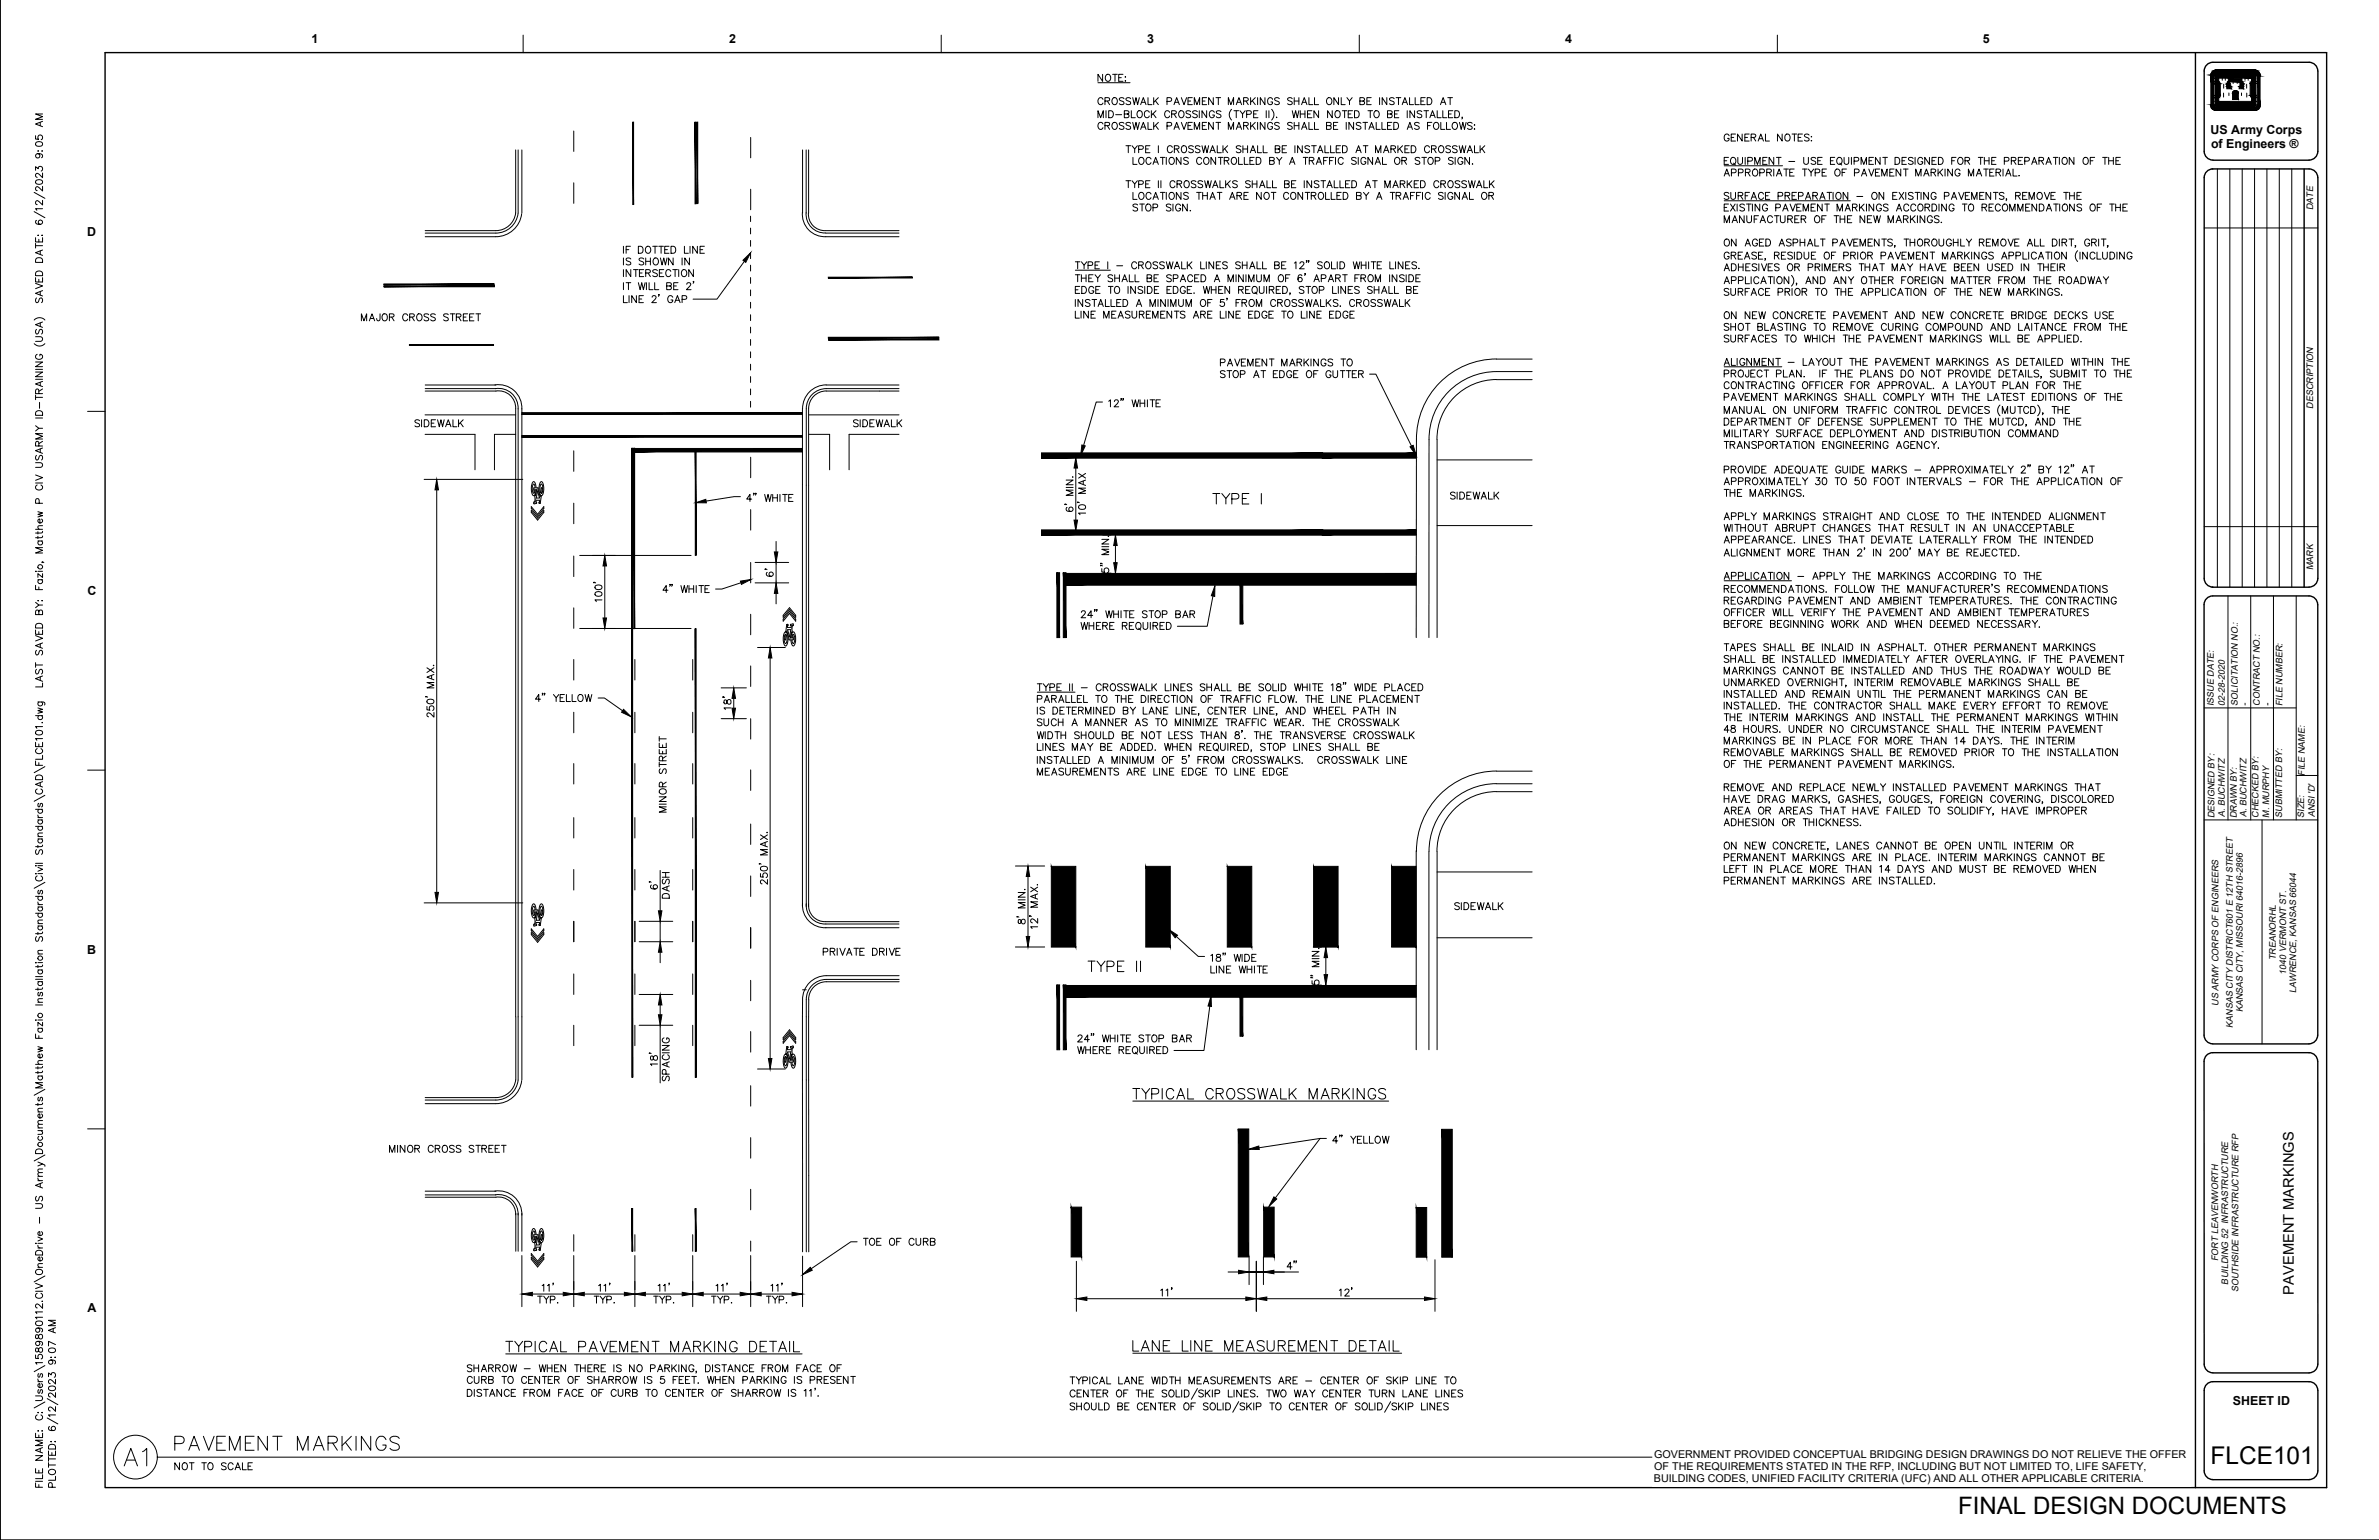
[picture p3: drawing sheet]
<svg xmlns="http://www.w3.org/2000/svg" width="864mm" height="559mm" viewBox="0 0 864 559" stroke-linecap="round" stroke-linejoin="round" font-family="sans-serif">
<defs><g id="words">
<text font-size="10.6" x="44.1" y="533">A1</text>
<text font-size="8.9" x="802.5" y="531.1">FLCE101</text>
<text font-size="8.8" x="62.4" y="527.4">PAVEMENT MARKINGS</text>
<text font-size="8.7" x="710.9" y="549.5">FINAL DESIGN DOCUMENTS</text>
<g font-size="8.4">
<text x="239.9" y="216.3">4&quot; WHITE</text>
<text x="410.3" y="400.8">TYPICAL CROSSWALK MARKINGS</text>
<text x="182.7" y="492.5">TYPICAL PAVEMENT MARKING DETAIL</text>
<text x="410.3" y="492.1">LANE LINE MEASUREMENT DETAIL</text>
</g>
<g font-size="7.5">
<text x="439.2" y="184.1">TYPE I</text>
<text x="394.1" y="353.8">TYPE II</text>
</g>
<text font-size="7.1" x="251.5" y="183.8">4&quot; WHITE</text>
<g font-size="5.7">
<text x="130.2" y="117.5">MAJOR CROSS STREET</text>
<text x="149.6" y="155.9">SIDEWALK</text>
<text x="309" y="155.9">SIDEWALK</text>
<text x="525.6" y="182.4">SIDEWALK</text>
<text x="243.1" y="296" transform="rotate(-90 243.1 296)">MINOR STREET</text>
<text x="527" y="331.3">SIDEWALK</text>
<text x="298.1" y="347.8">PRIVATE DRIVE</text>
<text x="140.4" y="419.5">MINOR CROSS STREET</text>
<text x="62.4" y="534.5">NOT TO SCALE</text>
</g>
<text font-size="5.3" x="832.7" y="469.7" transform="rotate(-90 832.7 469.7)">PAVEMENT MARKINGS</text>
<text font-size="4.9" x="235.3" y="323.8">6'</text>
<g font-size="4.5">
<text x="113" y="15.7">1</text>
<text x="264.7" y="15.7">2</text>
<text x="416.4" y="15.7">3</text>
<text x="568.1" y="15.7">4</text>
<text x="719.8" y="15.7">5</text>
<text x="802.5" y="48.7">US Army Corps</text>
<text x="802.6" y="53.8">of Engineers ®</text>
<text x="31.7" y="85.7">D</text>
<text x="31.7" y="215.9">C</text>
<text x="31.7" y="346">B</text>
<text x="31.7" y="476.2">A</text>
<text x="810.6" y="509.7">SHEET ID</text>
</g>
<g font-size="3.9">
<text x="600.5" y="529">GOVERNMENT PROVIDED CONCEPTUAL BRIDGING DESIGN DRAWINGS DO NOT RELIEVE THE OFFER</text>
<text x="600.5" y="533.3">OF THE REQUIREMENTS STATED IN THE RFP, INCLUDING BUT NOT LIMITED TO, LIFE SAFETY,</text>
<text x="600.4" y="537.7">BUILDING CODES, UNIFIED FACILITY CRITERIA (UFC) AND ALL OTHER APPLICABLE CRITERIA.</text>
</g>
<g font-size="3.3">
<text x="839.7" y="76.2" transform="rotate(-90 839.7 76.2)">DATE</text>
<text x="839.7" y="148.3" transform="rotate(-90 839.7 148.3)">DESCRIPTION</text>
<text x="839.7" y="206.9" transform="rotate(-90 839.7 206.9)">MARK</text>
<text x="803.6" y="256.3" transform="rotate(-90 803.6 256.3)">ISSUE DATE:</text>
<text x="807.6" y="256.1" transform="rotate(-90 807.6 256.1)">02-28-2020</text>
<text x="812.4" y="256.2" transform="rotate(-90 812.4 256.2)">SOLICITATION NO.:</text>
<text x="815.8" y="256.1" transform="rotate(-90 815.8 256.1)">-</text>
<text x="820.3" y="256.2" transform="rotate(-90 820.3 256.2)">CONTRACT NO.:</text>
<text x="824.1" y="256.1" transform="rotate(-90 824.1 256.1)">-</text>
<text x="828.5" y="256.3" transform="rotate(-90 828.5 256.3)">FILE NUMBER:</text>
<text x="836.7" y="281.6" transform="rotate(-90 836.7 281.6)">FILE NAME:</text>
<text x="803.8" y="296.8" transform="rotate(-90 803.8 296.8)">DESIGNED BY:</text>
<text x="807.6" y="296.6" transform="rotate(-90 807.6 296.6)">A. BUCHWITZ</text>
<text x="812" y="296.8" transform="rotate(-90 812 296.8)">DRAWN BY:</text>
<text x="815.6" y="296.6" transform="rotate(-90 815.6 296.6)">A. BUCHWITZ</text>
<text x="819.9" y="296.7" transform="rotate(-90 819.9 296.7)">CHECKED BY:</text>
<text x="823.7" y="296.8" transform="rotate(-90 823.7 296.8)">M. MURPHY</text>
<text x="828.5" y="296.7" transform="rotate(-90 828.5 296.7)">SUBMITTED BY:</text>
<text x="836.4" y="296.7" transform="rotate(-90 836.4 296.7)">SIZE:</text>
<text x="840.4" y="296.6" transform="rotate(-90 840.4 296.6)">ANSI 'D'</text>
<text x="826.2" y="348.5" transform="rotate(-90 826.2 348.5)">TREANORHL</text>
<text x="829.9" y="353.7" transform="rotate(-90 829.9 353.7)">1040 VERMONT ST.</text>
<text x="805.4" y="364.9" transform="rotate(-90 805.4 364.9)">US ARMY CORPS OF ENGINEERS</text>
<text x="833.5" y="360.3" transform="rotate(-90 833.5 360.3)">LAWRENCE, KANSAS 66044</text>
<text x="814.2" y="367.4" transform="rotate(-90 814.2 367.4)">KANSAS CITY, MISSOURI 64016-2896</text>
<text x="810.5" y="372.9" transform="rotate(-90 810.5 372.9)">KANSAS CITY DISTRICT601 E 12TH STREET</text>
<text x="805.2" y="457.7" transform="rotate(-90 805.2 457.7)">FORT LEAVENWORTH</text>
<text x="808.9" y="466.1" transform="rotate(-90 808.9 466.1)">BUILDING 52 INFRASTRUCTURE</text>
<text x="812.5" y="468.9" transform="rotate(-90 812.5 468.9)">SOUTHSIDE INFRASTRUCTURE RFP</text>
</g>
</g></defs>
<!-- layer: D-DETAILS -->
<g fill="none" stroke="#000" stroke-width=".36">
<path d="M187.2 54.4v22.9a7.3 7.3 0 0 1-7.2 6.4h-25.7M188.1 54.4v22.9M189.4 54.4v22.9M208.3 47.5v7.4M272.5 49.9v7.4M291.3 54.4v22.9M292.7 54.4v22.9M293.5 54.4v22.9M188.1 77.4a8.1 8.1 0 0 1-8.1 7.2h-25.7M189.4 77.5a9.5 9.5 0 0 1-9.4 8.4h-25.7M208.3 66.3v7.5M272.5 78.4v2"/>
<path d="M272.5 68.7v7.4M291.3 77.1a8.1 8.1 0 0 0 8.5 8.8M292.6 77.2a6.8 6.8 0 0 0 7.1 7.3M293.5 77.3a5.9 5.9 0 0 0 6.2 6.4M272.5 82.8v2.1M272.5 87.2v2.2M272.5 91.7v2.2M272.5 96.2v2.1M299.8 83.7h26.5M299.8 84.6h26.5M299.8 85.9h26.5M272.5 100.7v2.1"/>
<path d="M272.5 105.2v2.1M272.5 109.7v2.1M272.5 114.2v2.1M272.5 118.7v2.1M154.3 139.7h25.7M179.6 139.7a8.4 8.4 0 0 1 9.8 8.7M272.5 123.2v2.1M272.5 127.7v2.1M272.5 132.2v2.1M272.5 136.7v2.1M326.3 139.7h-26.4a8.6 8.6 0 0 0-8.6 8.6v180.5M543.2 130.3a29.1 29.1 0 0 0-29 29.2"/>
<path d="M543.2 137.8h13M543.2 130.3h13M543.2 137.7a21.7 21.7 0 0 0-21.6 21.8l.1 71.9M556.2 134.8h-13a24.5 24.5 0 0 0-24.4 24.7l-.1 71.9M154.3 150.5h32.9M154.3 157.6h18.1v12.9M154.3 141.9h25.7a6.2 6.2 0 0 1 7.2 6.4v243.6a7.4 7.4 0 0 1-7.2 6.4h-25.7M154.3 141h25.7M179.8 141a7.1 7.1 0 0 1 8.3 7.3M187.2 157.6h-7.7v12.9M188.1 148.3v243.6M189.4 148.3v243.6"/>
<path d="M272.5 141.1v2.2M272.5 145.6v2.1M292.7 148.3v180.6M293.5 150.5h32.8M293.5 148.3v180.7M293.5 157.6h7.7v12.9M299.9 141.9h26.4M299.9 141.9a6.4 6.4 0 0 0-6.4 6.4M326.3 141h-26.4a7.3 7.3 0 0 0-7.2 7.3M326.3 157.6h-18.1v12.9M514.2 159.5l-.1 71.9M193.8 177.1l.1 1.8"/>
<path d="M193.9 177l-.1 .1M193.9 177h.4M194.1 179.7l.2 1.4M194.3 177l-.4-1.3a2.11 2.11 0 0 0-.5 2.9l.5 .3 .4-1.2M194.3 177.7l-.1 .5M194.6 177l-.3-1.7-.6-.5a4.4 4.4 0 0 0 0 5.1l.6-.6 .3-1.6h.2l-.4 2.2v-.7M194.6 177h.6M195.1 178.1l.8 2.6h-1.2zM195.2 177l.1 .1M195.3 177.1l.8 3.1 .1-.6M196.3 174.8h.2a4.2 4.2 0 0 1 0 5.1 4.4 4.4 0 0 1-.2-5.1zM196.4 175.7l.1-.1a2.91 2.91 0 0 1 0 3.4 3 3 0 0 1-.1-3.3z"/>
<path d="M196.5 179.9l-.4 2.7h-.4v-.3M196.5 177.1l-.2 1.7M196.6 177l-.1 .1M196.6 177h.2M196.7 177l.1 .1M196.9 177.2l-.3 1.8M208.3 163.6v7.4M272.5 165.9v7.5M521.7 166.9h34.5M192.9 185.3l2.3 2.7 2.2-2.7v.6l-2.2 2.8-2.3-2.8zM192.9 183.9l2.3 2.7 2.2-2.7v.6l-2.2 2.8-2.3-2.8zM193.8 182.3l.1 .5"/>
<path d="M194.3 181.1l-.2 .9-.3 .3M194.7 182.7l-.8 .1M194.8 182.5l-.1 .1M194.8 182.3l-.3-.1 .1-.7h1.3l-.2 .8M194.8 182.3v.2M208.3 182.6v7.4M272.5 184.9v7.5M521.7 190.7h34.5M208.3 201.8v7.4M210.4 201.5h40.5M272.5 204.1v7.4M208.3 220.6v7.4"/>
<path d="M208.3 239.3v7.5M210.4 228h40.5M230.5 239.3v7.5M251.5 239.3v7.5M272.5 222.9v7.4M284.9 229.4l.3-.1a4.2 4.2 0 0 1 0 5.1 4.4 4.4 0 0 1-.3-5zM285 232.2h.1M285 230.3l.2-.1a2.91 2.91 0 0 1 0 3.3 3 3 0 0 1-.2-3.2zM285.1 230.2l-.1 2M285.5 230.4l-.4 1.8M285.5 229.6l.1-.6 .9 3.2M285.6 226.7l-.4 2.6"/>
<path d="M285.6 226.7l.4-.1-.1 .4M285.9 228.5h1.2l-.5 2.6zM285.9 227h.1M286.5 232.2h.6M286.6 220.5l2.2 2.8v.7l-2.2-2.8-2.3 2.8v-.7zM286.6 221.9l2.2 2.8v.7l-2.2-2.8-2.3 2.8v-.7zM287 226.5l.2 1.2h-1.4l.1-.7M287.1 231.5l.3-1.7 .6-.5a4.4 4.4 0 0 1 0 5.1l-.6-.6-.3-1.6M287.4 230l-.1-.7-.4 2.2h.2M287.4 228.1l.3 1.4M287.5 231.5l.3-1.3a2.21 2.21 0 0 1 .5 2.9l-.5 .3-.3-1.2M287.5 232.2h.4"/>
<path d="M287.5 231v.5M287.7 227l-.2 1.1M287.8 230.3v1.9M287.8 226.4l.2 .1M287.8 226.4l-.8 .2M288 226.5l-.3 .5M208.3 258.4v7.5M230.5 258.4v7.5M251.5 258.4v7.5M272.5 241.6v7.5M208.3 277.1v7.4M230.5 277.1v7.4"/>
<path d="M251.5 277.1v7.4M272.5 260.8v7.4M272.5 279.4v7.4M556.2 279.8h-13a29.1 29.1 0 0 0-29 29.2M208.3 296.7v7.4M230.5 296.7v7.4M251.5 296.7v7.4M272.5 299v7.4M543.2 284.4a24.5 24.5 0 0 0-24.4 24.6l-.1 71.9M543.2 284.4h13M556.2 287.3l-13-.1a21.7 21.7 0 0 0-21.6 21.8l.1 71.9M208.3 315.5v7.5"/>
<path d="M230.5 315.5v7.5M251.5 315.5v7.5M272.5 317.8v7.5M514.1 308.7v72.2M521.7 316.4h34.5M192.9 337.1l2.3 2.7 2.2-2.7v.6l-2.2 2.8-2.3-2.8zM192.9 338.4l2.3 2.8 2.2-2.8v.7l-2.2 2.8-2.3-2.8zM194.1 332.9l.2 1.4M194.3 330.9l-.4 1.2a2.21 2.21 0 0 1-.5-2.9l.5-.3 .3 .7 .1 .6-.5 .1 .1 1.8M194.3 334.3l-.2 .9-.3 .2 .1 .6M194.3 330.9l-.1 .5M194.4 332.4v.7l.4-2.2h-.2l-.3 1.6-.6 .6a4.4 4.4 0 0 1 0-5.1l.6 .5 .3 1.7h.7l.8 3.2 .1-.6"/>
<path d="M194.7 335.8l-.8 .2M194.8 335.7l-.1 .1M194.8 335.4h-.3l.1-.7h1.3l-.1 1.1M194.8 335.4v.3M195.1 331.3l.8 2.6h-1.2zM195.8 335.8h.2M196.1 335.7l-.1 .1M196.3 328h.2a4.2 4.2 0 0 1 0 5.1 4.4 4.4 0 0 1-.2-5.1zM196.4 328.9l.1-.1a2.91 2.91 0 0 1 0 3.4 3 3 0 0 1-.1-3.3zM196.5 333.1l-.4 2.6M196.5 330.3l-.2 1.7M196.6 330.2l-.1 .1"/>
<path d="M196.6 330.2h.2M196.7 330.2l.1 .1M196.9 330.3l-.3 1.9M208.3 334.3v7.4M230.5 334.3v7.4M251.5 334.3v7.4M272.5 336.6v7.4M291.3 327.8a8.1 8.1 0 0 0 8.6 8.8M292.7 327.9a6.8 6.8 0 0 0 7.1 7.4h26.5M293.5 328a5.9 5.9 0 0 0 6.2 6.4h26.6M299.8 336.6h26.5M208.3 353.4v7.4"/>
<path d="M230.5 353.4v7.4M251.5 353.4v7.4M272.5 355.7v7.4M291.3 359.2h1.4M326.4 356.2h-26.5a6.4 6.4 0 0 0-6.4 6.5l.1 91.5M326.4 355.4h-26.5a7.3 7.3 0 0 0-7.2 7.3v91.5M326.4 354h-26.5a8.6 8.6 0 0 0-8.6 8.7v91.5M521.7 340.3h34.5M208.3 372v7.4M230.5 372v7.4M251.5 372v7.4M272.5 374.3v7.5"/>
<path d="M286.6 373.7l2.2 2.8v.7l-2.2-2.8-2.3 2.8v-.7zM286.6 375.1l2.2 2.8v.6l-2.2-2.7-2.3 2.7v-.6zM286.9 379.9l.1 .3h.3l-.1 .7h-1.4l.1-.7M287 379.7l-.1 .1M287 379.8l.9-.2-.2 .6M188.1 392a8.1 8.1 0 0 1-8.1 7.2h-25.7M189.4 392.1a9.5 9.5 0 0 1-9.4 8.4h-25.7M272.5 394v7.4M284.9 382.6l.3-.1a4.2 4.2 0 0 1 0 5.1 4.4 4.4 0 0 1-.3-5zM285 385.4h.1M285 383.5l.2-.1a2.91 2.91 0 0 1 0 3.3 3 3 0 0 1-.2-3.2zM285.1 383.4l-.1 2"/>
<path d="M285.5 383.6l-.4 1.8M285.5 382.8l.1-.6 .9 3.2M285.9 381.7h1.2l-.5 2.6zM285.9 380.2h.1M285.9 380.2l.1-.4h-.4l-.4 2.7M286.5 385.4h.6M287.4 383.2l-.1-.7-.4 2.2 .5-1.7 .6-.5a4.4 4.4 0 0 1 0 5.1l-.6-.6-.3-1.6M287.4 381.3l.3 1.4M287.5 384.7l.3-1.3a2.21 2.21 0 0 1 .5 2.9l-.5 .3-.3-1.2M287.5 385.4h.4M287.5 384.2v.5M287.7 380.2l-.2 1.1"/>
<path d="M287.8 383.5v1.9M272.5 412.8v7.4M154.3 434.4h25.7a6.2 6.2 0 0 1 7.2 6.4M154.3 433.6h25.7M154.3 432.2h25.7M179.6 432.2a8.4 8.4 0 0 1 9.8 8.7M179.8 433.5a7.1 7.1 0 0 1 8.3 7.4M272.5 431.5v7.5M187.2 440.3v13.7M188.1 440.3v13.7M189.4 440.3v13.7M192.9 454.9l2.3 2.7 2.2-2.7v.6l-2.2 2.8-2.3-2.8z"/>
<path d="M192.9 456.3l2.3 2.7 2.2-2.7v.6l-2.2 2.8-2.3-2.8zM194 453.2h-.2v.5M194.1 450.7l.2 1.4M194.1 453l-.1 .1M194.3 448.7l-.4 1.3a2.21 2.21 0 0 1-.5-3l.5-.3 .3 .7 .1 .7h-.5l.1 1.8M194.3 452.1l-.2 1M194.3 448.7l-.1 .5M194.6 448.7l-.3 1.6-.6 .6a4.4 4.4 0 0 1 0-5.1l.6 .6 .3 1.7 .7-.1 .8 3.2 .1-.6M194.6 448.7h.2l-.4 2.2v-.7M194.7 453.7h-.9M194.8 453.5l-.1 .1M194.8 453.3l-.3-.1 .1-.7h1.3l-.1 1.1"/>
<path d="M194.8 453.3v.3M195.1 449.2l.8 2.5h-1.2zM195.8 453.6h.2M196.1 453.5l-.1 .1M196.3 445.9l.2-.1a4.2 4.2 0 0 1 0 5.1 4.4 4.4 0 0 1-.2-5zM196.4 446.7h.1a2.91 2.91 0 0 1 0 3.3 3 3 0 0 1-.1-3.3zM196.5 450.9l-.4 2.7M196.8 448.1h-.3l-.2 1.7M196.9 448.2l-.3 1.8M208.3 448v6M230.5 448v6M251.5 448v6"/>
<path d="M272.5 450.3v3.7"/>
</g>
<g fill="#000" stroke="#000" stroke-width=".36">
<path d="M229.7 44.3l.3 29.9v-29.9zM229.7 44.3l.3 29.9h-.3z"/>
<path d="M252.3 44.3l.3 29.7v-29.7zM252.3 44.3l.3 29.7h-.3z"/>
<path d="M253 44.3l.3 29.6v-29.6zM253 44.3l.3 29.6h-.3z"/>
<path d="M139.4 103.8v.3l40.1-.3zM139.4 104.1l40.1-.3v.3z"/>
<path d="M139.4 103v.3l40-.3zM139.4 103.3l40-.3v.3z"/>
<path d="M300.7 100.9h30.5v-.3zM300.7 100.6h30.5l-30.5 .3z"/>
<path d="M148.6 125.3h30.6v-.2zM148.6 125.1h30.6l-30.6 .2z"/>
<path d="M300.7 122.7h40.1v-.3zM300.7 122.4h40.1l-40.1 .3z"/>
<path d="M300.8 123.4h40v-.3zM300.8 123.1h40l-40 .3z"/>
<path d="M189.4 150.4h101.9v-.7zM189.4 149.7h101.9l-101.9 .7z"/>
<path d="M189.4 158.7h101.9v-.7zM189.4 158h101.9l-101.9 .7z"/>
<path d="M229.4 162.6l.3 228.3v-228.3zM229.4 162.6l.3 228.3h-.3z"/>
<path d="M230.1 162.6l.3 65.5v-65.5zM230.1 162.6l.3 65.5h-.3z"/>
<path d="M252.4 163.4l.3 38.1v-38.1zM252.4 163.4l.3 38.1h-.3z"/>
<path d="M230.2 164h61.1v-1.3zM230.2 162.7h61.1l-61.1 1.3z"/>
<path d="M378.1 166.2h102v-1.9zM378.1 164.3h102l-102 1.9z"/>
<path d="M479.9 166.2h34.2v-1.9zM479.9 164.3h34.2l-34.2 1.9z"/>
<path d="M378.1 194.2h102.1v-1.9zM378.1 192.3h102.1l-102.1 1.9z"/>
<path d="M479.9 194.2h34.2v-1.9zM479.9 192.3h34.2l-34.2 1.9z"/>
<path d="M383.7 207.8l.9 23.6v-23.6zM383.7 207.8l.9 23.6h-.9z"/>
<path d="M386 207.8l1 23.6v-23.6zM386 207.8l1 23.6h-1z"/>
<path d="M450.1 210.2l1 16.2v-16.2zM450.1 210.2l1 16.2h-1z"/>
<path d="M386.9 212.3h127.2v-4.2zM386.9 208.1h127.2l-127.2 4.2z"/>
<path d="M252.4 228.1l.3 162.8v-162.8zM252.4 228.1l.3 162.8h-.3z"/>
<path d="M381.6 314.4l8.9 29.3v-29.3zM381.6 314.4l8.9 29.3h-8.9z"/>
<path d="M415.9 314.4l8.9 29.3v-29.3zM415.9 314.4l8.9 29.3h-8.9z"/>
<path d="M445.5 314.4l8.9 29.3v-29.3zM445.5 314.4l8.9 29.3h-8.9z"/>
<path d="M476.8 314.4l8.9 29.3v-29.3zM476.8 314.4l8.9 29.3h-8.9z"/>
<path d="M505.2 314.4l8.9 29.3v-29.3zM505.2 314.4l8.9 29.3h-8.9z"/>
<path d="M383.7 357.4l.9 23.5v-23.5zM383.7 357.4l.9 23.5h-.9z"/>
<path d="M386 357.4l1 23.5v-23.5zM386 357.4l1 23.5h-1z"/>
<path d="M450.1 359.7l1 16.3v-16.3zM450.1 359.7l1 16.3h-1z"/>
<path d="M386.9 361.9h127.2v-4.3zM386.9 357.6h127.2l-127.2 4.3z"/>
<path d="M449.5 409.7l3.8 46.4v-46.4zM449.5 409.7l3.8 46.4h-3.8z"/>
<path d="M523.4 409.8l3.8 46.4v-46.4zM523.4 409.8l3.8 46.4h-3.8z"/>
<path d="M229.4 438.5l.3 15.5v-15.5zM229.4 438.5l.3 15.5h-.3z"/>
<path d="M252.4 438.5l.3 15.5v-15.5zM252.4 438.5l.3 15.5h-.3z"/>
<path d="M388.8 438v18.1h3.8zM388.8 438h3.8v18.1z"/>
<path d="M458.7 438v18.1h3.8zM458.7 438h3.8v18.1z"/>
<path d="M514.1 438.2v18h3.8zM514.1 438.2h3.8v18z"/>
</g>
<!-- layer: C-ANNO-DIM -->
<g fill="none" stroke="#000" stroke-width=".36">
<path d="M154 173.9h35.8M158.5 177.8v146M386 166h3M387 174.2h2.6l-2.6 1.7h2.6M387 176.9h2.6M389.4 173l-.1 .1M389.6 177.8h-2.6l2.6 1-2.6 .9h2.6M390.5 169.8v18.9M391.5 171.8l2.6 1.7M393.2 174.6v1.2M394.1 177.1h-2.6l2.6 1-2.6 .9h2.6M394.1 174.2l-2.6 1 2.6 .9"/>
<path d="M394.1 171.8l-2.6 1.7M281.7 196.5v3.8M386 192.5h3M386.6 182.9v.2v-.2l.6 .2M387.4 184.1l-.3 .1a.85 .85 0 0 0 .4 1.3 1.24 1.24 0 0 0 2.1-.8 .8 .8 0 0 0-.9-.7 .8 .8 0 0 0-.8 .8 .8 .8 0 0 0 .8 .8M391.2 182.2v.2v-.2l.6 .2M391.7 183.5l.9-.4a1.13 1.13 0 0 1 1.5 .8l-.1 .6-1 .3a1.06 1.06 0 0 1-1.5-.9zM394.1 186.2h-2.6l.5 .6M400 195.7h2.5l-2.5 1.7h2.5M400 198.4h2.5M400.3 194.1h3M402.4 194.5l-.1 .1"/>
<path d="M402.5 199.3h-2.5l2.5 1-2.5 1h2.5M404.9 198v6.2M215 201.5h8.4M215.6 211.3v.2v-.2l.6 .2M216.1 215.1l1-.4a1.15 1.15 0 0 1 1.4 .7 1.31 1.31 0 0 1-1.2 1 1.31 1.31 0 0 1-1.3-1zM216.1 212.6l1-.3a1.15 1.15 0 0 1 1.4 .7 1.31 1.31 0 0 1-1.2 1 1.31 1.31 0 0 1-1.3-1zM218.5 217.7h-2.5l.5 .6M219.5 205.4v18.8M274.1 211.5h12.2M274.1 204.1h12.2M277.8 206.5v.2v-.2l.6 .2M278.5 207.7l-.2 .1a.8 .8 0 0 0 .3 1.2 1.49 1.49 0 0 0 2.1-.6 .79 .79 0 0 0-.7-.8 .79 .79 0 0 0-.9 .7 .79 .79 0 0 0 .8 .8"/>
<path d="M281.7 204.1v7.4M281.7 215.3v3.8M399.6 205.1v.3v-.3l.6 .3M399.6 204.4v.2v-.2l.6 .2M400 206.3v1.3l1 .1a.91 .91 0 0 1-.1-1.4 .91 .91 0 0 1 1.4 .1 .91 .91 0 0 1-.3 1.4M400.3 208h3M215 228h8.4M275 235h10.1M279.6 238.8v145.3M154.6 252.7v.3v-.3l.6 .3M155 256.3v1.3l1.1 .1a.9 .9 0 0 1 0-1.4 .9 .9 0 0 1 1.3 .2 .9 .9 0 0 1-.3 1.3M155 242.3l2.5 1.7"/>
<path d="M155.1 254l1-.3a1.15 1.15 0 0 1 1.4 .7 1.31 1.31 0 0 1-1.2 1 1.31 1.31 0 0 1-1.3-1zM156.7 245.1v1.2M157.4 241.3l-.1 .2M157.5 258.5v1.7l-1.8-1.5-.7 .4 .1 .7 .5 .3M157.5 247.7h-2.5l2.5 .9-2.5 1h2.5M157.5 244.7l-2.5 1 2.5 1M157.5 242.3l-2.5 1.7M261.8 249.6h9.1M262.5 252.9v.2v-.2l.6 .2M262.9 254.1a.9 .9 0 0 0 .3 1.3l.5-.1 .3-1.1 .5-.4a.81 .81 0 0 1 .9 .9 .81 .81 0 0 1-1.1 .7l-.6-1.3zM265.3 256.9h-2.5l.5 .6M266.4 253.4v3.6"/>
<path d="M261.8 260.8h9.1M239.6 315.8v14.7M240.4 318.3h2.6M240.4 316.6h2.6M240.8 319a.95 .95 0 0 0-.4 1 .95 .95 0 0 0 .6 .7l1.2-1.7 .7 .2 .1 .9-.4 .6M241.6 316.6v1.7M275.7 313.4v.2v-.2l.6 .2M276.1 317v1.2l1 .1a.9 .9 0 0 1 0-1.4 .9 .9 0 0 1 1.3 .2 .9 .9 0 0 1-.3 1.3M276.1 302.9l2.5 1.7M276.2 314.7l.9-.4a1.13 1.13 0 0 1 1.5 1 1.37 1.37 0 0 1-1.4 .7 1.37 1.37 0 0 1-1.1-1zM277.7 305.7v1.3M278.5 302l-.2 .1"/>
<path d="M278.6 319.2v1.6l-1.2-1.1-.9-.4-.4 .4v.6l.5 .4M278.6 308.3h-2.5l2.5 .9-2.5 1h2.5M278.6 305.4l-2.5 .9 2.5 1M278.6 302.9l-2.5 1.7M368.6 314.2h10.6M373.2 318.1v21.7M154 327.6h35.8M232 334.3h12.2M239.6 334.3v7.4M240.5 324.7a1.41 1.41 0 0 1 2.5 .4v.8h-2.6zM242.1 321.8v1.2M243 321.4l-2.6 1 2.6 1"/>
<path d="M369.2 332.6v.2v-.2l.7 .2M369.6 323.9h2.6l-2.6 1.6h2.6M369.6 326.5h2.6M369.7 333.8a.85 .85 0 0 0 .5 1.3l.5-.8a.72 .72 0 0 1 .7-.8 .72 .72 0 0 1 .8 .6l-.2 .9-.3 .2a1.32 1.32 0 0 1-1.2-1.4zM372 322.7h-.1M372.2 327.5h-2.6l2.6 1-2.6 .9h2.6M373.8 332.3v.3v-.3l.6 .3M374.1 321.9l2.6 1.7M375.8 324.7v1.2M376.6 321l-.1 .1M376.7 336.3h-2.6l.6 .6M376.7 333.3v1.7l-1.2-1.2-.8-.4-.6 .5v.5l.7 .5"/>
<path d="M376.7 327.2h-2.6l2.6 1-2.6 1h2.6M376.7 324.4l-2.6 .9 2.6 1M376.7 321.9l-2.6 1.7M232 341.7h12.2M239.6 345.5v3.8M368.6 343.6h10.6M476 354.6v.3v-.3l.5 .3M476 353.9v.3v-.3l.5 .3M476.3 355.9v1.2l1.1 .1a.9 .9 0 0 1 0-1.4 .9 .9 0 0 1 1.3 .2 .9 .9 0 0 1-.3 1.3M476.3 345.2h2.5l-2.5 1.7h2.5M476.3 347.9h2.5M476.7 357.5h3"/>
<path d="M476.7 343.7h3M478.7 344l-.1 .1M478.8 348.8h-2.5l2.5 1-2.5 1h2.5M481.3 347.5v6.2M232 372h12.2M232 360.8h12.2M239.6 364.7v3.5M239.6 372v20.9M240.4 379.3h2.6l-2.6 1.7h2.6M241 376.6a.93 .93 0 0 0-.6 1.1 .93 .93 0 0 0 1 .7h.6a.91 .91 0 0 0 1-.9 .91 .91 0 0 0-1-.9v.6M235.8 382.1v.2v-.2l.5 .2M236.3 383.3v1.2l.4 .1 .4-.3a.88 .88 0 0 1 .5-1.2 .88 .88 0 0 1 1.1 .5 .88 .88 0 0 1-.5 1.1 1.2 1.2 0 0 1-1.2-1.4z"/>
<path d="M238.7 386.1h-2.6l.5 .6M240.4 382h2.6M240.8 390.5a.94 .94 0 0 0-.4 .9 .94 .94 0 0 0 .6 .8l1.2-1.7h.4l.4 .6-.4 1.1M241 382.7a.93 .93 0 0 0-.6 1.1 .93 .93 0 0 0 1 .8h.6a.94 .94 0 0 0 1-.8 .94 .94 0 0 0-.6-1.1M241.8 389.8l-.2-1.5-.3-.2-.6 .1-.3 1.6h2.6M242.1 385.7v1.1M243 385.3l-2.6 .9 2.6 1M275 387.9h10.1M189.4 455.6v18.5M208.3 455.6v18.5M230.5 455.6v18.5M251.5 455.6v18.5"/>
<path d="M272.5 455.6v18.5M291.3 455.8v18.3M390.7 457.7v18.1M453.4 456.1v10M456.1 457.7v18.1M458.6 456.1v10M469 459.7h-1.8l1.2-1.7v2.5M469.9 457.6h-.3h.3l-.3 .7M470.6 457.6h-.2h.2l-.2 .7M520.9 457.1v18.7M193.3 469.6h11.2M195.2 470.3h1.7"/>
<path d="M196 470.3v2.6M196.8 466.5l.6-.5v2.5M197.4 470.3l.9 1.3 1-1.3M198.3 471.6v1.3M198.8 466.5l.5-.5v2.5M199.8 471.6h1.4l.3-.8-.6-.5h-1.1v2.6M200.9 465.7h-.2h.2l-.2 .6M202.4 472.6l.2 .1M212.1 469.6h14.6M215.7 470.3h1.7M216.5 470.3v2.6M217.3 466.5l.6-.5v2.5"/>
<path d="M217.8 470.3l1 1.3 1-1.3M218.8 471.6v1.3M219.2 466.5l.6-.5v2.5M220.3 471.6h1.4l.3-.4-.3-.7-1.4-.2v2.6M221.4 465.7h-.2h.2l-.2 .6M222.9 472.6l.2 .1M234.3 469.6h13.4M237.3 470.3h1.7M238.1 470.3v2.6M238.9 466.5l.6-.5v2.5M239.4 470.3l1 1.3 1-1.3M240.4 471.6v1.3"/>
<path d="M240.8 466.5l.6-.5v2.5M241.9 471.6h1.4l.2-.4-.2-.7-1.4-.2v2.6M243 465.7h-.2h.2l-.2 .6M244.5 472.6l.1 .1M255.3 469.6h13.4M258.3 470.3h1.7M259.1 470.3v2.6M259.9 466.5l.6-.5v2.5M260.5 470.3l1 1.3 .9-1.3M261.5 471.6v1.3M261.9 466.5l.6-.5v2.5M262.9 471.6h1.4l.3-.8-.6-.5h-1.1v2.6"/>
<path d="M264 465.7h-.2h.2l-.2 .6M265.6 472.6l.1 .1M276.3 469.6h11.2M278.2 470.3h1.7M279.1 470.3v2.6M279.9 466.5l.6-.5v2.5M280.4 470.3l1 1.3 .9-1.3M281.4 471.6v1.3M281.8 466.5l.6-.5v2.5M282.8 471.6h1.5l.2-.8-.6-.5h-1.1v2.6M284 465.7h-.3h.3l-.3 .6M285.5 472.6l.1 .1"/>
<path d="M394.5 471.3h57.7M421.3 468.2l.6-.5v2.6M423.3 468.2l.6-.5v2.6M425.5 467.4h-.3h.3l-.3 .6M445.8 461.6h3.8M453.4 461.6h5.2h-5.2M458.6 461.6h12.8M459.9 471.3h57.2M486.2 468.2l.6-.5v2.6M488.2 468.3l.5-.6h.5l.5 .5-.4 .9-1.2 1.2h1.7M490.8 467.4h-.2h.2l-.2 .6"/>
</g>
<g fill="#000" stroke="#000" stroke-width=".36">
<path d="M158.5 173.9l.7 3.9h-1.3zM390.5 166l.7 3.8h-1.3zM389.9 188.7h1.3l-.7 3.8zM404.9 194.1l.7 3.9h-1.3zM219.5 201.5l.7 3.9h-1.3zM281.7 211.5l.7 3.8h-1.3zM281.1 200.3h1.3l-.7 3.8zM404.3 204.2h1.3l-.7 3.8zM218.9 224.2h1.3l-.7 3.8zM279.6 235l.6 3.8h-1.3zM265.7 257h1.3l-.6 3.8zM266.4 249.6l.6 3.8h-1.3z"/>
<path d="M373.2 314.2l.6 3.9h-1.3zM157.9 323.8h1.3l-.7 3.8zM239 330.5h1.3l-.7 3.8zM372.5 339.8h1.3l-.6 3.8zM239.6 341.7l.7 3.8h-1.3zM480.7 353.7h1.2l-.6 3.8zM481.3 343.7l.6 3.8h-1.2zM239.6 360.8l.7 3.9h-1.3zM239 368.2h1.3l-.7 3.8zM278.9 384.1h1.3l-.6 3.8zM189.4 469.6l3.9-.7v1.3zM204.5 468.9l3.8 .7-3.8 .6z"/>
<path d="M208.3 469.6l3.8-.7v1.3zM226.7 468.9l3.8 .7-3.8 .6zM230.5 469.6l3.8-.7v1.3zM247.7 468.9l3.8 .7-3.8 .6zM251.5 469.6l3.8-.7v1.3zM268.7 468.9l3.8 .7-3.8 .6zM272.5 469.6l3.8-.7v1.3zM287.5 468.9l3.8 .7-3.8 .6zM390.7 471.3l3.8-.7v1.3zM449.6 460.9l3.8 .7-3.8 .6zM452.2 470.6l3.9 .7-3.9 .6zM456.1 471.3l3.8-.7v1.3z"/>
<path d="M458.6 461.6l3.8-.7v1.3zM517.1 470.6l3.8 .7-3.8 .6z"/>
</g>
<!-- layer: C-ANNO -->
<g fill="none" stroke="#000" stroke-width=".36">
<path d="M398.6 30h11.6M400.3 27v2.5l-1.7-2.5v2.5M400.4 36.1a.93 .93 0 0 0-1.1-.7 .93 .93 0 0 0-.7 1 1.06 1.06 0 0 0 .3 1.3 1.06 1.06 0 0 0 1.4-.1l.1-.2M401.1 36.7l1.5-.2 .1-.8-1.6-.3v2.6M401.5 27.3l.2-.2a1.18 1.18 0 0 1 1.5 1.1 1.18 1.18 0 0 1-1.5 1.2l-.5-.9zM402 36.7l.8 1.3M403.9 27h1.7M404.2 35.6a1.18 1.18 0 0 1 1.4 1.1 1.18 1.18 0 0 1-1.4 1.1l-.6-.8v-.6zM404.7 27v2.5M406.1 28.2h.9M407.7 27h-1.6v2.5h1.6M408 35.8a.95 .95 0 0 0-.9-.4 .95 .95 0 0 0-.8 .7l1.7 1.2v.3l-.6 .4-1.1-.4"/>
<path d="M408.4 27.9h.2zM408.4 29.4h.2zM410.4 35.8a.95 .95 0 0 0-.9-.4 .95 .95 0 0 0-.8 .7l1.7 1.2v.3l-.6 .4-1.1-.4M411.2 35.4l.6 2.6 .6-2.6 .6 2.6 .6-2.6M414.1 38l.9-2.6 1 2.6M414.4 37.1h1.2M416.7 35.4v2.6h1.5M418.8 35.4v2.6M419.4 36.5l1.1 1.5M420.5 35.4l-1.7 1.7M423.6 36.8l1.5-.1 .2-.4-.1-.6-1.6-.3v2.6M426.2 38l.9-2.6 1 2.6"/>
<path d="M426.5 37.1h1.2M428.8 35.4l1 2.6 .9-2.6M431.2 36.7h1M432.8 35.4h-1.6v2.6h1.6M433.5 38v-2.6l1 2.6 1-2.6v2.6M436.5 36.7h.9M438 35.4h-1.5v2.6h1.5M440.4 35.4v2.6l-1.7-2.6v2.6M441.4 35.4h1.7M442.3 35.4v2.6M445.9 38v-2.6l.9 2.6 1-2.6v2.6M447.1 39.7a2.64 2.64 0 0 0 0 3.9"/>
<path d="M448.8 38l.9-2.6 1 2.6M449.2 37.1h1.1M451.4 36.7l1.5-.2 .2-.3-.1-.5-1.6-.3v2.6M452.3 36.7l.8 1.3M454 35.4v2.6M454.6 36.5l1.1 1.5M455.7 35.4l-1.7 1.7M456.5 35.4v2.6M459.2 35.4v2.6l-1.7-2.6v2.6M461.6 39.7a2.64 2.64 0 0 1 0 3.9M461.9 36.1a.91 .91 0 0 0-1-.7 .91 .91 0 0 0-.7 1 1.06 1.06 0 0 0 .3 1.4 1.06 1.06 0 0 0 1.4-.2v-.6h-.6M464.4 35.8l-.3-.2a.93 .93 0 0 0-1.4 .5l1.7 1.2v.3l-.6 .4-1.1-.4"/>
<path d="M469.1 35.8a.94 .94 0 0 0-.9-.4 .94 .94 0 0 0-.8 .7l1.7 1.2v.3l-.6 .4-1.1-.4M469.8 36.7h1.7M469.8 35.4v2.6M471.5 35.4v2.6M472.5 38l1-2.6 .9 2.6M472.9 37.1h1.1M475.1 35.4v2.6h1.5M477.2 35.4v2.6h1.5M482 35.6a1.18 1.18 0 0 1 1.5 1.1 1.18 1.18 0 0 1-1.5 1.1l-.5-.8v-.6zM485.9 35.4v2.6l-1.7-2.6v2.6M486.9 35.4v2.6h1.4M489 35.4l.9 1.3 1-1.3"/>
<path d="M489.9 36.7v1.3M493.6 36.7l1.5-.2 .2-.3-.1-.5-1.6-.3v2.6l1.6-.2 .1-.7-.6-.4M496.2 36.7h1M497.8 35.4h-1.6v2.6h1.6M500.8 35.4v2.6M503.4 35.4v2.6l-1.7-2.6v2.6M506.1 35.8a.95 .95 0 0 0-.9-.4 .95 .95 0 0 0-.8 .7l1.7 1.2v.3l-.6 .4-1.1-.4M506.8 35.4h1.7M507.7 35.4v2.6M509 38l1-2.6 1 2.6M509.4 37.1h1.2M511.7 35.4v2.6h1.4"/>
<path d="M513.7 35.4v2.6h1.5M515.8 36.7h1M517.4 35.4h-1.6v2.6h1.6M518.1 35.4h.8a1.36 1.36 0 0 1 .9 1.3 1.36 1.36 0 0 1-.9 1.3h-.8zM522.9 38l1-2.6 .9 2.6M523.3 37.1h1.2M525.6 35.4h1.7M526.4 35.4v2.6M398.6 42.7v-2.5l.9 2.5 1-2.5v2.5M400.4 45a.94 .94 0 0 0-1.1-.6 .94 .94 0 0 0-.7 1v.6a.93 .93 0 0 0 .7 .9 .93 .93 0 0 0 1.1-.6M401.1 45.6l1.5-.1 .1-.9-1.6-.2v2.5M401.5 40.2v2.5"/>
<path d="M402 45.6l.8 1.3M402.5 40.2h.8a1.36 1.36 0 0 1 .9 1.2 1.36 1.36 0 0 1-.9 1.3h-.8zM403.9 44.7a1.16 1.16 0 0 1 1.6 .2 1.16 1.16 0 0 1-.2 1.7 .93 .93 0 0 1-1 .3 .93 .93 0 0 1-.7-.9zM405 41.6h2.2M408 44.7l-.6-.3-1.1 .3 .3 .7 1.2 .4 .2 .8a1.08 1.08 0 0 1-1.7 0M408.1 41.4l1.5-.2 .2-.3-.1-.5-1.6-.2v2.5l1.6-.2 .1-.6-.6-.5M408.7 52.9h1.7M409.6 52.9v2.5M410.4 44.7l-.6-.3-1.1 .3 .3 .7 1.3 .6 .1 .6a1.08 1.08 0 0 1-1.7 0M410.7 40.2v2.5h1.4M410.9 52.9l1 1.2 1-1.2M411.2 44.4l.6 2.5 .6-2.5 .6 2.5 .6-2.5"/>
<path d="M411.3 57.1v2.5h1.5M411.9 54.1v1.3M413 40.5a1.06 1.06 0 0 1 1.3-.1 1.06 1.06 0 0 1 .4 1.3 .95 .95 0 0 1-1 1 .95 .95 0 0 1-.9-1zM413.3 54.2l1.5-.1 .2-.4-.1-.6-1.6-.2v2.5M413.6 57.4a1.16 1.16 0 0 1 1.6 .2 1.16 1.16 0 0 1-.2 1.7l-.2 .2a1.22 1.22 0 0 1-1.4-.5 1.22 1.22 0 0 1 .2-1.6zM414.1 46.9l.9-2.5 1 2.5M414.4 46.1h1.2M415.9 54.1h1M416.7 44.4v2.5h1.5M417.2 40.8a.92 .92 0 0 0-1.1-.6 .92 .92 0 0 0-.7 .9v.6a.91 .91 0 0 0 .8 1 .91 .91 0 0 0 1-.6M417.4 52.9h-1.5v2.5h1.5M417.8 57.7a.94 .94 0 0 0-1-.6 .94 .94 0 0 0-.8 1v.6a.93 .93 0 0 0 .8 1 .93 .93 0 0 0 1-.7"/>
<path d="M418 40.2v2.5M418.5 59.6l1-2.5 1 2.5M418.5 41.2l1.2 1.5M418.8 44.4v2.5M418.9 58.8h1.2M419.4 45.5l1.1 1.4M419.7 40.2l-1.7 1.7M420.5 44.4l-1.7 1.7M420.5 52.9v2.5M421.2 57.1h1.7M422.1 57.1v2.5M423.4 57.1v2.5"/>
<path d="M423.6 45.7l1.5-.1 .2-.3-.1-.7-1.6-.2v2.5M424.6 40.8a.94 .94 0 0 0-1.1-.6 .94 .94 0 0 0-.7 .9v.6a.93 .93 0 0 0 .7 1 .93 .93 0 0 0 1.1-.6M424.6 57.4a1.16 1.16 0 0 1 1.6 .2 1.16 1.16 0 0 1-.2 1.7l-.2 .2a1.22 1.22 0 0 1-1.4-.5 1.22 1.22 0 0 1 .2-1.6zM425.3 41.4l1.5-.2 .2-.3-.1-.5-1.6-.2v2.5M425.6 53.5a.94 .94 0 0 0-1.1-.6 .94 .94 0 0 0-.7 .9v.6a.93 .93 0 0 0 .7 1 .93 .93 0 0 0 1.1-.6M426.2 46.9l.9-2.5 1 2.5M426.2 41.4l.8 1.3M426.3 54.1l1.4-.2 .3-.3-.1-.5-1.6-.2v2.5M426.5 46.1h1.2M427.1 54.1l.9 1.3M428.1 40.5a1.16 1.16 0 0 1 1.6 .2 1.16 1.16 0 0 1-.1 1.6l-.3 .3a1.22 1.22 0 0 1-1.4-.6 1.22 1.22 0 0 1 .2-1.5zM428.7 57.1v2.5l-1.7-2.5v2.5"/>
<path d="M428.8 44.4l1 2.5 .9-2.5M429 53.2a1.06 1.06 0 0 1 1.4-.1 1.06 1.06 0 0 1 .3 1.3 .95 .95 0 0 1-.9 1 .95 .95 0 0 1-1-1zM431.2 45.6h1M431.4 57.4l-.7-.3-1 .3 .2 .7 1.3 .6 .2 .6-.3 .2a1.11 1.11 0 0 1-1.4-.2M432.2 40.5l-.6-.3-1.1 .3 .2 .6 1.4 .6 .1 .6-.2 .3a1.11 1.11 0 0 1-1.5-.3M432.8 44.4h-1.6v2.5h1.6M433.2 53.2l-.6-.3-1.1 .3 .2 .6 1.4 .6 .1 .6-.3 .3a1.11 1.11 0 0 1-1.4-.3M433.5 46.9v-2.5l1 2.5 1-2.5v2.5M434.6 40.5l-.6-.3-1.1 .3 .3 .6 1.3 .6 .1 .6a1.08 1.08 0 0 1-1.7 0M435.4 40.2v2.5M435.6 53.2l-.6-.3-1.1 .3 .2 .6 1.4 .6 .1 .6-.2 .3a1.11 1.11 0 0 1-1.5-.3M436.2 57.7a.94 .94 0 0 0-1.1-.6 .94 .94 0 0 0-.7 1v.6a.93 .93 0 0 0 .7 1 .93 .93 0 0 0 1.1-.7"/>
<path d="M436.3 52.9l.6 2.5 .6-2.5 .7 2.5 .5-2.5M436.5 45.6h.9M437.2 57.4a1.16 1.16 0 0 1 1.6 .2 1.16 1.16 0 0 1-.2 1.7l-.2 .2a1.22 1.22 0 0 1-1.5-.5 1.22 1.22 0 0 1 .3-1.6zM438 40.2v2.5l-1.7-2.5v2.5M438 44.4h-1.5v2.5h1.5M439.2 55.4l1-2.5 1 2.5M439.6 54.6h1.2M440.4 44.4v2.5l-1.7-2.5v2.5M440.8 40.8a.94 .94 0 0 0-1.1-.6 .94 .94 0 0 0-.7 .9v.6a.91 .91 0 0 0 .9 1 .91 .91 0 0 0 .9-1h-.6M441.3 57.1v2.5l-1.7-2.5v2.5M441.4 44.4h1.7M441.9 52.9v2.5h1.5"/>
<path d="M442.3 44.4v2.5M442.3 57.1h1.6M443.1 57.1v2.5M443.2 40.5l-.6-.3-1.1 .3 .2 .6 1.4 .6 .1 .6-.2 .3a1.11 1.11 0 0 1-1.5-.3M443.9 52.9v2.5M444.4 58.3l1.5-.1 .1-.9-1.6-.2v2.5M444.5 53.9l1.1 1.5M445.3 58.3l.8 1.3M445.6 52.9l-1.7 1.7M445.9 46.9v-2.5l.9 2.5 1-2.5v2.5M447.2 57.4a1.16 1.16 0 0 1 1.6 .2 1.16 1.16 0 0 1-.2 1.7l-.2 .2a1.23 1.23 0 0 1-1.4-.5 1.23 1.23 0 0 1 .2-1.6zM447.9 40.2h1.7"/>
<path d="M448.8 46.9l.9-2.5 1 2.5M448.8 40.2v2.5M449.2 46.1h1.1M449.6 57.1v2.5h1.5M450.1 40.2l1 1.2 .9-1.2M450.5 53.2l-.6-.3-1.1 .3 .2 .6 1.3 .6 .2 .6a1.08 1.08 0 0 1-1.7 0M451.1 41.4v1.3M451.2 54.1h1.7M451.2 52.9v2.5M451.4 45.6l1.5-.1 .2-.4-.1-.5-1.6-.2v2.5M451.7 57.1v2.5h1.4M452.3 45.6l.8 1.3"/>
<path d="M452.5 41.5l1.5-.1 .2-.4-.1-.6-1.6-.2v2.5M452.9 52.9v2.5M453.7 58.3h1M453.9 55.4l.9-2.5 1 2.5M454 44.4v2.5M454.2 54.6h1.2M454.6 45.5l1.1 1.4M455.1 41.4h.9M455.3 57.1h-1.6v2.5h1.6M455.7 44.4l-1.7 1.7M456 57.1h.9a1.36 1.36 0 0 1 .8 1.3 1.36 1.36 0 0 1-.8 1.2h-.9zM456.5 52.9v2.5h1.5"/>
<path d="M456.5 44.4v2.5M456.6 40.2h-1.5v2.5h1.5M458.6 52.9v2.5h1.4M459.2 44.4v2.5l-1.7-2.5v2.5M459.7 40.2v2.5M460.6 40.2v2.5M460.9 58.3l1.4-.1 .3-.4-.2-.5-1.5-.2v2.5l1.5-.2 .2-.6-.7-.5M461.9 45a.92 .92 0 0 0-1-.6 .92 .92 0 0 0-.7 1v.6a.89 .89 0 0 0 .9 1 .89 .89 0 0 0 .8-1h-.6M462.9 54.1l1.5-.2 .1-.8-1.6-.2v2.5l1.5-.1 .2-.7-.6-.5M463.4 42.5l.2 .1M463.4 57.1l1 1.2 .9-1.2M464.4 44.7l-.6-.3-1.1 .3 .2 .7 1.4 .6 .1 .6-.3 .2a1.11 1.11 0 0 1-1.4-.2"/>
<path d="M464.4 58.3v1.3M465.5 54.1h.9M467 52.9h-1.5v2.5h1.5M468.1 59.6l1-2.5 1 2.5M468.5 58.8h1.2M469.1 40.2l.6 2.5 .6-2.5 .6 2.5 .6-2.5M469.1 44.7l-.6-.3-1.1 .3 .3 .7 1.3 .6 .1 .6a1.08 1.08 0 0 1-1.7 0M469.8 44.4v2.5M469.8 45.6h1.7M470.1 52.9v2.5M471.5 44.4v2.5M472 41.4h1.7"/>
<path d="M472 40.2v2.5M472.5 46.9l1-2.5 .9 2.5M472.7 52.9v2.5l-1.7-2.5v2.5M472.9 46.1h1.1M473.1 57.1h1.7M473.7 40.2v2.5M473.9 57.1v2.5M474.6 41.4h1M475.1 44.4v2.5h1.5M475.3 58.3l1.4-.1 .3-.4-.2-.5-1.5-.2v2.5M475.4 53.2l-.6-.3-1.1 .3 .2 .6 1.4 .6 .1 .6-.3 .3a1.11 1.11 0 0 1-1.4-.3M476.1 52.9h1.7"/>
<path d="M476.1 58.3l.9 1.3M476.3 40.2h-1.7v2.5h1.7M477 52.9v2.5M477.2 44.4v2.5h1.5M477.8 59.6l1-2.5 .9 2.5M478.2 58.8h1.2M478.3 55.4l1-2.5 .9 2.5M478.7 40.2v2.5l-1.7-2.5v2.5M478.7 54.6h1.1M480.5 58.3h.9M480.9 52.9v2.5h1.5M481.5 45.6l1.5-.1 .1-.9-1.6-.2v2.5l1.5-.1 .2-.7-.6-.5"/>
<path d="M482 57.1h-1.5v2.5M482.6 58.3h1M483 52.9v2.5h1.5M483.6 40.2v2.5l-1.7-2.5v2.5M484.1 45.6h1M484.2 57.1h-1.6v2.5M484.8 40.5a1.06 1.06 0 0 1 1.4-.1 1.06 1.06 0 0 1 .3 1.3 .95 .95 0 0 1-1 1 .95 .95 0 0 1-.9-1zM484.8 57.1v2.5M485.1 54.1h.9M485.6 44.4h-1.5v2.5h1.5M486.6 52.9h-1.5v2.5h1.5M487.3 40.2h1.7"/>
<path d="M487.3 52.9h.9a1.36 1.36 0 0 1 .9 1.2 1.36 1.36 0 0 1-.9 1.3h-.9zM487.6 57.7a.94 .94 0 0 0-1.1-.6 .94 .94 0 0 0-.7 1v.6a.93 .93 0 0 0 .7 1 .93 .93 0 0 0 1.1-.7M488.1 40.2v2.5M488.7 44.4v2.5M489.4 41.4h1M491 40.2h-1.6v2.5h1.6M491.4 44.4v2.5l-1.7-2.5v2.5M491.7 40.2h.8a1.36 1.36 0 0 1 .9 1.2 1.36 1.36 0 0 1-.9 1.3h-.8zM492.2 55.4l1-2.5 .9 2.5M492.3 57.4l-.6-.3-1.1 .3 .3 .7 1.3 .6 .1 .6-.2 .2a1.11 1.11 0 0 1-1.5-.2M492.5 54.6h1.3M493.1 57.1v2.5"/>
<path d="M494 44.7l-.6-.3-1.1 .3 .2 .7 1.4 .6 .1 .6-.2 .2a1.11 1.11 0 0 1-1.5-.2M494.7 44.4h1.7M494.9 52.9h1.7M495.6 44.4v2.5M495.7 52.9v2.5M495.8 57.7a.92 .92 0 0 0-1-.6 .92 .92 0 0 0-.8 1v.6a.89 .89 0 0 0 .9 1 .89 .89 0 0 0 .9-1h-.6M496.6 40.2h1.7M496.9 46.9l1-2.5 1 2.5M497.3 46.1h1.2M497.4 40.2v2.5M498.3 57.1v2.5l-1.7-2.5v2.5M499 40.5a1.16 1.16 0 0 1 1.6 .2 1.16 1.16 0 0 1-.2 1.6l-.2 .3a1.22 1.22 0 0 1-1.5-.6 1.22 1.22 0 0 1 .3-1.5z"/>
<path d="M499.2 59.6l1-2.5 .9 2.5M499.3 55.4v-2.5l1 2.5 1-2.5v2.5M499.6 44.4v2.5h1.4M499.6 58.8h1.2M501.7 44.4v2.5h1.4M501.9 57.1v2.5h1.4M502.2 55.4l1-2.5 1 2.5M502.6 54.6h1.2M503.7 41.4l1.4-.2 .3-.3-.2-.5-1.5-.2v2.5l1.5-.2 .2-.6-.6-.5M503.7 45.6h1M504.9 54.1l1.4-.2 .3-.3-.1-.5-1.6-.2v2.5M505.2 44.4h-1.5v2.5h1.5"/>
<path d="M505.8 54.1l.8 1.3M506 44.4h.8a1.36 1.36 0 0 1 .9 1.3 1.36 1.36 0 0 1-.9 1.2h-.8zM506.2 41.4h1M506.5 57.4a1.16 1.16 0 0 1 1.6 .2 1.16 1.16 0 0 1-.2 1.7l-.2 .2a1.22 1.22 0 0 1-1.5-.5 1.22 1.22 0 0 1 .3-1.6zM507.4 52.9v2.5M507.8 40.2h-1.6v2.5h1.6M508 53.9l1.1 1.5M508.9 58.3l1.4-.1 .3-.4-.1-.5-1.6-.2v2.5M509.1 52.9l-1.7 1.7M509.7 58.3l.9 1.3M510 54.1h1M510.8 46.9l1-2.5 .9 2.5"/>
<path d="M510.8 40.2v2.5M511.2 46.1h1.2M511.6 52.9h-1.6v2.5h1.6M512.3 52.9h.8a1.36 1.36 0 0 1 .9 1.2 1.36 1.36 0 0 1-.9 1.3h-.8zM513.5 40.2v2.5l-1.7-2.5v2.5M515.2 44.7l-.6-.3-1.1 .3 .2 .7 1.4 .6 .1 .6-.3 .2a1.11 1.11 0 0 1-1.4-.2M515.4 57.4l-.6-.3-1.1 .3 .3 .7 1.2 .4 .2 .8a1.08 1.08 0 0 1-1.7 0M516.1 40.5l-.6-.3-1.1 .3 .3 .6 1.3 .6 .1 .6a1.08 1.08 0 0 1-1.7 0M516.1 57.1h1.7M516.9 40.2h1.7M517 57.1v2.5M517.7 40.2v2.5"/>
<path d="M518.2 45.6h1M518.6 57.4a1.16 1.16 0 0 1 1.6 .2 1.16 1.16 0 0 1-.2 1.7l-.2 .2a1.22 1.22 0 0 1-1.5-.5 1.22 1.22 0 0 1 .3-1.6zM518.9 53.5a.94 .94 0 0 0-1.1-.6 .94 .94 0 0 0-.7 .9v.6a.93 .93 0 0 0 .8 1 .93 .93 0 0 0 1-.6M519 42.7l1-2.5 1 2.5M519.4 41.9h1.2M519.6 54.1l1.5-.2 .1-.8-1.6-.2v2.5M519.8 44.4h-1.6v2.5M520.5 54.1l.8 1.3M520.6 44.7a1.16 1.16 0 0 1 1.6 .2 1.16 1.16 0 0 1-.1 1.7 .93 .93 0 0 1-1.1 .3 .93 .93 0 0 1-.6-.9zM521 58.4l1.4-.1 .3-.3-.1-.7-1.6-.2v2.5M521.7 40.2v2.5h1.5M522.4 53.2a1.16 1.16 0 0 1 1.7 .2 1.16 1.16 0 0 1-.2 1.6l-.2 .3a1.23 1.23 0 0 1-1.5-.5 1.23 1.23 0 0 1 .2-1.6z"/>
<path d="M523 44.4v2.5h1.5M523.7 40.2v2.5h1.5M525.1 44.4v2.5h1.4M525.8 41.4h1M526.5 53.2l-.6-.3-1.1 .3 .3 .6 1.3 .6 .1 .6a1.08 1.08 0 0 1-1.7 0M527.4 40.2h-1.6v2.5h1.6M527.4 44.7a1.16 1.16 0 0 1 1.6 .2 1.16 1.16 0 0 1-.2 1.7 .93 .93 0 0 1-1 .3 .93 .93 0 0 1-.7-.9zM527.5 57.4l-.6-.3-1.1 .3 .3 .7 1.3 .6 .1 .6a1.08 1.08 0 0 1-1.7 0M528.1 40.2h.9a1.36 1.36 0 0 1 .8 1.2 1.36 1.36 0 0 1-.8 1.3h-.9zM528.2 57.1v2.5M529 53.2l-.6-.3-1.1 .3 .2 .6 1.2 .5 .3 .7a1.08 1.08 0 0 1-1.7 0M529.7 52.9l.6 2.5 .6-2.5 .6 2.5 .6-2.5"/>
<path d="M529.8 44.4l.6 2.5 .6-2.5 .6 2.5 .6-2.5M530.9 42.6h-.3h.3l-.3 .6M531 57.7a.94 .94 0 0 0-1-.6 .94 .94 0 0 0-.8 1v.6a.91 .91 0 0 0 .9 1 .91 .91 0 0 0 .9-1h-.6M532.6 55.4l1-2.5 .9 2.5M533 54.6h1.2M533.4 57.1v2.5l-1.7-2.5v2.5M534.4 44.7l-.6-.3-1.1 .3 .3 .7 1.3 .6 .1 .6a1.08 1.08 0 0 1-1.7 0M534.5 59.4l.2 .1M535.1 46.8h.3zM535.3 45.3v.2zM535.3 52.9v2.5h1.4M537.3 52.9v2.5"/>
<path d="M537.9 53.9l1.1 1.5M539 52.9l-1.7 1.7M625.9 58.3h.9M627.5 57.1h-1.6v2.5h1.6M627.7 49.3a.91 .91 0 0 0-1.1-.7 .91 .91 0 0 0-.7 1 1.06 1.06 0 0 0 .3 1.4 1.06 1.06 0 0 0 1.4-.2l.1-.6h-.6M628.4 49.9h1M628.7 57.2a1.19 1.19 0 0 1 1.5 1.2 1.19 1.19 0 0 1-1.5 1.1l-.5-.8v-.6zM629.3 59.2l.7 .7M630 48.6h-1.6v2.6h1.6M630.9 57.1v1.8a.86 .86 0 0 0 .8 .8 .86 .86 0 0 0 .8-.8v-1.8M632.4 48.6v2.6l-1.7-2.6v2.6M633.4 49.9h1"/>
<path d="M633.5 57.1v2.5M634.4 58.5l1.5-.2 .2-.9-1.7-.3v2.5M635 48.6h-1.6v2.6h1.6M635.7 49.9l1.4-.2 .3-.3-.2-.5-1.5-.3v2.6M636.5 49.9l.9 1.3M637 59.6v-2.5l1 2.5 .9-2.5v2.5M638.2 51.2l1-2.6 1 2.6M638.6 50.3h1.2M639.9 58.3h1M640.9 48.6v2.6h1.4M641.5 57.1h-1.6v2.5h1.6M643.9 57.1v2.5l-1.7-2.5v2.5"/>
<path d="M644.9 57.1h1.7M645.7 57.1v2.5M646.9 48.6v2.6l-1.7-2.6v2.6M648.1 49l.3-.2a1.18 1.18 0 0 1 1.5 1.1 1.18 1.18 0 0 1-1.5 1.2l-.5-.9zM649.4 58.6h2.1M650.5 48.6h1.7M651.4 48.6v2.6M652.7 49.9h1M654.3 48.6h-1.6v2.6h1.6M654.8 57.1v1.8l.1 .4 .6 .3 .9-.3 .1-2.2M656.7 49a.94 .94 0 0 0-.9-.4 .94 .94 0 0 0-.8 .7l1.7 1.2v.3l-.6 .4-1.1-.4M657.4 51.1h.3z"/>
<path d="M657.6 49.5v.2zM659.1 57.5a.95 .95 0 0 0-.9-.4 .95 .95 0 0 0-.8 .6l1.7 1.2v.4l-.6 .3-1.1-.3M659.8 58.3h1M661.5 57.1h-1.7v2.5h1.7M664.5 58.3h.9M666 57.1h-1.5v2.5h1.5M667 57.5l.3-.3a1.18 1.18 0 0 1 1.4 1.2 1.18 1.18 0 0 1-1.4 1.1l-.5-.8zM667.9 59.2l.7 .7M669.4 57.1v1.8l.7 .7a.8 .8 0 0 0 1-.7v-1.8M672.1 57.1v2.5M673.1 58.5l1.4-.2 .3-.3-.2-.6-1.5-.3v2.5M675.6 59.6v-2.5l1 2.5 .9-2.5v2.5"/>
<path d="M678.5 58.3h1M680.1 57.1h-1.6v2.5h1.6M682.5 57.1v2.5l-1.7-2.5v2.5M683.5 57.1h1.7M684.3 57.1v2.5M687.9 57.1h.9a1.36 1.36 0 0 1 .8 1.3 1.36 1.36 0 0 1-.8 1.2h-.9zM690.5 58.3h.9M692 57.1h-1.5v2.5h1.5M694.5 57.5l-.3-.3a.93 .93 0 0 0-1.4 .5l1.7 1.2v.4l-.7 .3-1-.3M695.2 57.1v2.5M697.9 57.7a.91 .91 0 0 0-1-.6 .91 .91 0 0 0-.7 1 1.06 1.06 0 0 0 .3 1.3 1.06 1.06 0 0 0 1.4-.1v-.6h-.5M700.4 57.1v2.5l-1.7-2.5v2.5"/>
<path d="M701.3 58.3h1M702.9 57.1h-1.6v2.5h1.6M703.7 57.1h.8a1.36 1.36 0 0 1 .9 1.3 1.36 1.36 0 0 1-.9 1.2h-.8zM708.5 58.3h1M710.1 57.1h-1.6v2.5M710.9 57.5l.3-.3a1.18 1.18 0 0 1 1.4 1.2 1.18 1.18 0 0 1-1.4 1.1l-.6-.8zM713.3 58.3l1.5-.1 .2-.4-.1-.4-1.6-.3v2.5M714.2 58.3l.8 1.3M718.1 57.1h1.7M719 57.1v2.5M720.3 58.3h1.7M720.3 57.1v2.5"/>
<path d="M722 57.1v2.5M723 58.3h1M724.6 57.1h-1.6v2.5h1.6M727.6 58.5l1.5-.2 .2-.3-.2-.8-1.5-.1v2.5M730.1 58.3l1.5-.1 .2-.4-.2-.6-1.5-.1v2.5M731 58.3l.8 1.3M732.7 58.3h.9M734.2 57.1h-1.5v2.5h1.5M735 58.5l1.4-.2 .3-.3-.1-.6-1.6-.3v2.5M737.5 59.6l1-2.5 .9 2.5M737.9 58.8h1.2M740.2 58.3l1.4-.1 .2-.8-1.6-.3v2.5"/>
<path d="M741 58.3l.8 1.3M742.7 59.6l1-2.5 .9 2.5M743.1 58.8h1.2M745.4 57.1h1.7M746.2 57.1v2.5M747.6 57.1v2.5M748.7 57.5l.3-.3a1.18 1.18 0 0 1 1.5 1.2 1.18 1.18 0 0 1-1.5 1.1l-.5-.8zM752.9 57.1v2.5l-1.7-2.5v2.5M756.4 57.5l.2-.3a1.18 1.18 0 0 1 1.5 1.2 1.18 1.18 0 0 1-1.5 1.1l-.4-.8zM758.8 58.3h1M760.4 57.1h-1.6v2.5M763.3 57.1h1.7"/>
<path d="M764.1 57.1v2.5M765.5 58.3h1.7M765.5 57.1v2.5M767.2 57.1v2.5M768.1 58.3h1M769.7 57.1h-1.6v2.5h1.6M408.7 65.6h1.7M409.6 65.6v2.5M410.9 65.6l1 1.2 1-1.2M411.3 69.8v2.5h1.5M411.9 66.8v1.3M413 74.4l-.6-.4-1.1 .4 .2 .6 1.4 .6 .1 .6a1.08 1.08 0 0 1-1.7 0"/>
<path d="M413.3 66.9l1.5-.1 .2-.4-.1-.6-1.6-.2v2.5M413.6 70.1a1.16 1.16 0 0 1 1.6 .2 1.16 1.16 0 0 1-.2 1.7l-.2 .2a1.22 1.22 0 0 1-1.4-.5 1.22 1.22 0 0 1 .2-1.6zM413.7 74h1.7M414.6 74v2.6M415.9 66.8h1M416.1 74.4a1.16 1.16 0 0 1 1.7 .2 1.16 1.16 0 0 1-.2 1.6l-.3 .3a1.22 1.22 0 0 1-1.4-.6 1.22 1.22 0 0 1 .2-1.5zM417.4 65.6h-1.5v2.5h1.5M417.8 70.4a.94 .94 0 0 0-1-.6 .94 .94 0 0 0-.8 1v.6a.93 .93 0 0 0 .8 1 .93 .93 0 0 0 1-.7M418.5 72.3l1-2.5 1 2.5M418.5 75.4l1.5-.2 .2-.3-.1-.6-1.6-.3v2.6M418.9 71.5h1.2M420.5 65.6v2.5"/>
<path d="M421.2 69.8h1.7M421.4 65.6v2.5M422.1 69.8v2.5M423.4 69.8v2.5M424.6 70.1a1.16 1.16 0 0 1 1.6 .2 1.16 1.16 0 0 1-.2 1.7l-.2 .2a1.22 1.22 0 0 1-1.4-.5 1.22 1.22 0 0 1 .2-1.6zM425.1 74.4l-.6-.4-1.1 .4 .2 .6 1.3 .6 .2 .6a1.08 1.08 0 0 1-1.7 0M425.8 74v2.6M426.5 66.2a.92 .92 0 0 0-1-.6 .92 .92 0 0 0-.8 .9v.6a.91 .91 0 0 0 .8 1 .91 .91 0 0 0 1-.6M427.3 66.8l1.4-.2 .3-.3-.2-.5-1.5-.2v2.5M428.1 66.8l.9 1.3M428.6 74.6a.94 .94 0 0 0-1.1-.6 .94 .94 0 0 0-.7 1v.6a.91 .91 0 0 0 .9 1 .91 .91 0 0 0 .9-1h-.6M428.7 69.8v2.5l-1.7-2.5v2.5"/>
<path d="M430 65.9a1.06 1.06 0 0 1 1.4-.1 1.06 1.06 0 0 1 .3 1.3 .95 .95 0 0 1-.9 1 .95 .95 0 0 1-1-1zM431 74v2.6l-1.7-2.6v2.6M431.4 70.1l-.7-.3-1 .3 .2 .7 1.3 .6 .2 .6-.3 .2a1.11 1.11 0 0 1-1.4-.2M432.1 76.3l.1 .2M434.1 65.9l-.6-.3-1.1 .3 .3 .6 1.3 .6 .1 .6a1.08 1.08 0 0 1-1.7 0M434.4 69.8h1.7M435.2 69.8v2.5M436.6 65.9l-.7-.3-1 .3 .2 .6 1.4 .6 .1 .6-.3 .3a1.11 1.11 0 0 1-1.4-.3M436.6 69.8v2.5M436.6 71h1.7M437.3 65.6l.6 2.5 .6-2.5 .6 2.5 .6-2.5M438.3 69.8v2.5"/>
<path d="M439.2 72.3l1-2.5 1 2.5M439.6 71.5h1.2M440.2 68.1l1-2.5 .9 2.5M440.6 67.3h1.1M441.9 69.8h1.7M442.7 69.8v2.5M442.8 65.6v2.5h1.5M444.9 65.6v2.5M445.5 66.6l1.1 1.5M446.4 72.3l.9-2.5 1 2.5M446.6 65.6l-1.7 1.7M446.7 71.5h1.2"/>
<path d="M449 71l1.5-.1 .2-.4-.1-.5-1.6-.2v2.5M449.2 65.9l-.7-.3-1 .3 .2 .6 1.3 .6 .2 .6-.3 .3a1.11 1.11 0 0 1-1.4-.3M449.9 71l.8 1.3M451.6 71h.9M453.1 69.8h-1.5v2.5h1.5M453.9 65.9l-.6-.3-1.1 .3 .2 .6 1.3 .6 .2 .6a1.08 1.08 0 0 1-1.7 0M454.6 66.8h1.7M454.6 65.6v2.5M456.3 65.6v2.5M457.2 68.1l1-2.5 1 2.5M457.6 67.3h1.2M457.8 69.8v2.5l-1.7-2.5v2.5"/>
<path d="M459.1 70.1a1.16 1.16 0 0 1 1.6 .2 1.16 1.16 0 0 1-.2 1.7l-.3 .2a1.22 1.22 0 0 1-1.4-.5 1.22 1.22 0 0 1 .3-1.6zM459.9 65.6v2.5h1.4M461.5 69.8h1.7M461.9 65.6v2.5h1.5M462.3 69.8v2.5M466.3 66.8l1.5-.2 .1-.8-1.6-.2v2.5l1.5-.1 .2-.7-.6-.5M467.8 70.4a.94 .94 0 0 0-1.1-.6 .94 .94 0 0 0-.7 1v.6a.93 .93 0 0 0 .7 1 .93 .93 0 0 0 1.1-.7M468.7 70.1a1.06 1.06 0 0 1 1.4-.1 1.06 1.06 0 0 1 .3 1.4 .95 .95 0 0 1-.9 1 .95 .95 0 0 1-1-1zM468.8 66.8h1M470.4 65.6h-1.6v2.5h1.6M472.9 69.8v2.5l-1.7-2.5v2.5M473.5 65.6v2.5"/>
<path d="M473.8 69.8h1.7M474.6 69.8v2.5M476 71l1.4-.1 .3-.4-.1-.5-1.6-.2v2.5M476.1 65.6v2.5l-1.7-2.5v2.5M476.8 71l.9 1.3M478.8 65.9l-.6-.3-1.1 .3 .2 .6 1.4 .6 .1 .6-.3 .3a1.11 1.11 0 0 1-1.4-.3M478.8 70.1a1.16 1.16 0 0 1 1.6 .2 1.16 1.16 0 0 1-.2 1.7l-.2 .2a1.22 1.22 0 0 1-1.5-.5 1.22 1.22 0 0 1 .3-1.6zM479.5 65.6h1.7M480.4 65.6v2.5M481.2 69.8v2.5h1.4M481.7 68.1l.9-2.5 1 2.5M482 67.3h1.2"/>
<path d="M483.2 69.8v2.5h1.5M484.3 65.6v2.5h1.5M485.3 71h1M486.4 65.6v2.5h1.4M486.9 69.8h-1.6v2.5h1.6M487.6 69.8h.8a1.36 1.36 0 0 1 .9 1.3 1.36 1.36 0 0 1-.9 1.2h-.8zM488.4 66.8h1M490 65.6h-1.6v2.5h1.6M490.7 65.6h.9a1.36 1.36 0 0 1 .9 1.2 1.36 1.36 0 0 1-.9 1.3h-.9zM492.4 71l1.5-.1 .1-.9-1.6-.2v2.5l1.6-.2v-.9l-.5-.2M495 69.8l.9 1.2 1-1.2M495.6 68.1l1-2.5 .9 2.5"/>
<path d="M495.9 67.3h1.3M495.9 71v1.3M498.3 65.6h1.7M499.1 65.6v2.5M499.7 72.3l1-2.5 1 2.5M500 71.5h1.3M502.7 68.1v-2.5l1 2.5 1-2.5v2.5M504.7 69.8h1.6M505.5 69.8v2.5M505.6 68.1l1-2.5 1 2.5M506 67.3h1.2M506.8 71l1.5-.1 .1-.9-1.6-.2v2.5"/>
<path d="M507.7 71l.8 1.3M508.3 66.8l1.4-.2 .3-.3-.1-.5-1.6-.2v2.5M509.1 66.8l.9 1.3M509.4 72.3l.9-2.5 1 2.5M509.7 71.5h1.3M510.8 65.6v2.5M511.4 66.6l1.1 1.5M512 71h1M512.5 65.6l-1.7 1.7M513.4 66.8h1M513.6 69.8h-1.6v2.5M514.2 71h1"/>
<path d="M514.9 65.6h-1.5v2.5h1.5M515.7 65.6h.8a1.36 1.36 0 0 1 .9 1.2 1.36 1.36 0 0 1-.9 1.3h-.8zM515.8 69.8h-1.6v2.5M516.4 69.8v2.5M519.2 70.4a.94 .94 0 0 0-1.1-.6 .94 .94 0 0 0-.7 1v.6a.93 .93 0 0 0 .7 1 .93 .93 0 0 0 1.1-.7M522.3 66.2a.94 .94 0 0 0-1.1-.6 .94 .94 0 0 0-.7 .9v.6a.93 .93 0 0 0 .7 1 .93 .93 0 0 0 1.1-.6M523 66.8l1.5-.2 .1-.8-1.6-.2v2.5M523.9 70.1l-.6-.3-1.1 .3 .2 .7 1.3 .4 .2 .8a1.08 1.08 0 0 1-1.7 0M523.9 66.8l.8 1.3M524.6 69.8v2.5M525.8 65.9a1.16 1.16 0 0 1 1.7 .2 1.16 1.16 0 0 1-.2 1.6l-.2 .3a1.23 1.23 0 0 1-1.5-.5 1.23 1.23 0 0 1 .2-1.6zM527.4 70.4a.94 .94 0 0 0-1.1-.6 .94 .94 0 0 0-.7 1v.6a.91 .91 0 0 0 .9 1 .91 .91 0 0 0 .9-1h-.6"/>
<path d="M529.8 69.8v2.5l-1.7-2.5v2.5M529.9 65.9l-.6-.3-1.1 .3 .3 .6 1.3 .6 .1 .6a1.08 1.08 0 0 1-1.7 0M530.8 72.3l.9-2.5 1 2.5M531.2 71.5h1.1M532.3 65.9l-.6-.3-1.1 .3 .3 .6 1.2 .5 .2 .7a1.08 1.08 0 0 1-1.7 0M533.1 65.6l.6 2.5 .6-2.5 .6 2.5 .6-2.5M533.4 69.8v2.5h1.5M536 68.1l1-2.5 .9 2.5M536.4 67.3h1.1M538.1 70.1a1.16 1.16 0 0 1 1.6 .2 1.16 1.16 0 0 1-.2 1.7l-.3 .2a1.22 1.22 0 0 1-1.4-.5 1.22 1.22 0 0 1 .3-1.6zM538.6 65.6v2.5h1.5M540.5 71l1.4-.1 .3-.4-.2-.5-1.5-.2v2.5"/>
<path d="M540.7 65.6v2.5M541.3 66.6l1.1 1.5M541.3 71l.9 1.3M542.4 65.6l-1.7 1.7M625.9 63.9l.9-2.6 1 2.6M625.9 60.2h21.2M625.9 72.9h45.8M625.9 75.3h.9M626.2 63h1.3M627.5 74h-1.6v2.6h1.6M627.6 70.2l-.3-.3a.93 .93 0 0 0-1.4 .5l1.7 1.2v.4l-.6 .3-1.1-.3M628.2 74l1.7 2.6"/>
<path d="M628.3 69.8v1.8a.86 .86 0 0 0 .9 .8 .86 .86 0 0 0 .8-.8v-1.8M628.5 62.7l1.5-.1 .1-1-1.6-.3v2.6M629.2 80h1.1M629.9 74l-1.7 2.6M630.6 74v2.6M631 71l1.4-.1 .3-.4-.2-.4-1.5-.3v2.5M631.1 62.7l1.4-.1 .2-1-1.6-.3v2.6M631.8 71l.9 1.3M633.1 78.3v2.5l-1.7-2.5v2.5M633.3 74.4a.94 .94 0 0 0-1-.4 .94 .94 0 0 0-.7 .7l1.7 1.2v.3l-.6 .4-1.1-.4M633.5 71h.9M633.6 62.6l1.5-.2 .1-.8-1.6-.3v2.6"/>
<path d="M634 74h1.7M634.1 78.3v1.8a.86 .86 0 0 0 .9 .7 .86 .86 0 0 0 .8-.7v-1.8M634.4 62.6l.9 1.3M634.8 74v2.6M635.1 69.8h-1.6v2.5M635.7 72.3l1-2.5 .9 2.5M636.1 71.5h1.1M636.1 74v2.6M636.4 61.7l.3-.2a1.18 1.18 0 0 1 1.4 1.1 1.18 1.18 0 0 1-1.4 1.2l-.6-.9zM636.8 79.5h1M638.3 78.3h-1.5v2.5M638.8 62.7l1.5-.1 .2-.4-.2-.7-1.5-.2v2.6"/>
<path d="M638.8 74v2.6l-1.7-2.6v2.6M639.3 80h1.2M640.2 70.4a.93 .93 0 0 0-1.1-.6 .93 .93 0 0 0-.8 1 1.06 1.06 0 0 0 .4 1.3 1.06 1.06 0 0 0 1.3-.1l.2-.2M640.9 71h1M641.4 62.6l1.4-.2 .2-.3-.2-.6-1.4-.2v2.6M641.6 74.7a.93 .93 0 0 0-1.1-.7 .93 .93 0 0 0-.7 1 1.06 1.06 0 0 0 .3 1.3 1.06 1.06 0 0 0 1.4-.1l.1-.6h-.6M642.2 62.6l.8 1.3M642.5 69.8h-1.6v2.5h1.6M643.4 78.9a.93 .93 0 0 0-1-.6 .93 .93 0 0 0-.8 .9 1.06 1.06 0 0 0 .3 1.4 1.06 1.06 0 0 0 1.4-.1l.1-.3M643.9 61.3v2.6M644.1 78.3h1.7M644.6 75.4l1.5-.1 .1-1-1.6-.3v2.6"/>
<path d="M644.9 63.9l.9-2.6 1 2.6M645 78.3v2.5M645.2 63h1.2M645.5 71.2l1.4-.2 .2-.9-1.6-.3v2.5M646.3 78.3v1.8l.1 .4 .7 .3 .8-.3 .1-2.2M647.1 76.6l1-2.6 1 2.6M647.5 61.3h1.7M647.5 75.7h1.3M648 71l1.5-.1 .1-.8-1.6-.3v2.5M648.4 61.3v2.6M648.8 71l.9 1.3M649 79.5l1.5-.1 .2-.4-.2-.6-1.5-.1v2.5"/>
<path d="M649.7 62.6h1M649.8 74l1 2.6 1-2.6M649.8 79.5l.9 1.3M650.5 71h1M651.3 61.3h-1.6v2.6h1.6M651.5 79.5h1M652.1 69.8h-1.6v2.5h1.6M652.2 75.3h1M652.9 71.2l1.4-.2 .3-.3-.2-.6-1.5-.3v2.5M653.1 78.3h-1.6v2.5h1.6M653.8 74h-1.6v2.6h1.6M653.8 79.5l1.5-.1 .2-.4-.1-.5-1.6-.2v2.5"/>
<path d="M654.3 61.3h1.7M654.6 76.6v-2.6l.9 2.6 1-2.6v2.6M654.7 79.5l.8 1.3M655.2 61.3v2.6M655.4 72.3l1-2.5 .9 2.5M655.7 71.5h1.3M656.5 61.3l.9 1.3 1-1.3M657.4 62.6v1.3M657.4 75.3h1M658.1 71l1.4-.1 .3-.4-.2-.4-1.5-.3v2.5M658.9 62.7l1.5-.1 .2-.4-.1-.6-1.6-.3v2.6M658.9 71l.9 1.3"/>
<path d="M659 74h-1.6v2.6h1.6M659.1 78.4a1.19 1.19 0 0 1 1.5 1.1 1.19 1.19 0 0 1-1.5 1.2l-.4-.9v-.6zM660.6 72.3l.9-2.5 1 2.5M661 71.5h1.2M661.3 79.5h1M661.5 74v2.6l-1.7-2.6v2.6M661.5 62.6h.9M662.4 74h1.7M662.9 78.3h-1.6v2.5M663 61.3h-1.5v2.6h1.5M663.2 69.8h1.7M663.2 74v2.6"/>
<path d="M664.1 69.8v2.5M665.4 69.8v2.5M665.8 78.3h1.7M666.3 61.7l.2-.2a1.18 1.18 0 0 1 1.5 1.1 1.18 1.18 0 0 1-1.5 1.2l-.5-.9zM666.6 70.2l.3-.3a1.18 1.18 0 0 1 1.5 1.2 1.18 1.18 0 0 1-1.5 1.1l-.5-.8zM666.6 78.3v2.5M666.9 76.6v-2.6l1 2.6 .9-2.6v2.6M668 79.5h1.7M668 78.3v2.5M668.7 62.6h1M669.7 78.3v2.5M669.8 76.6l1-2.6 .9 2.6"/>
<path d="M670.1 75.7h1.3M670.3 61.3h-1.6v2.6M670.6 79.5h1M670.8 69.8v2.5l-1.7-2.5v2.5M672.2 78.3h-1.6v2.5h1.6M672.5 75.3l1.4-.2 .3-.3-.2-.5-1.5-.3v2.6M673.2 62.7l1.4-.1 .3-.4-.1-.6-1.6-.3v2.6M673.3 75.3l.9 1.3M674 71.3h2.2M675 74v2.6M675.6 75.1l1.1 1.5M675.7 63.9l1-2.6 .9 2.6"/>
<path d="M676.1 63h1.2M676.7 74l-1.7 1.7M676.9 78.3v2.5l-1.7-2.5v2.5M677.5 74v2.6M677.9 79.5h1M678.4 61.3l.9 2.6 1-2.6M679.5 78.3h-1.6v2.5h1.6M679.7 70.2l.3-.3a1.18 1.18 0 0 1 1.4 1.2 1.18 1.18 0 0 1-1.4 1.1l-.5-.8zM680.2 74v2.6l-1.7-2.6v2.6M680.2 78.3l.6 2.5 .6-2.5 .6 2.5 .6-2.5M680.8 62.6h1M682.4 61.3h-1.6v2.6h1.6"/>
<path d="M683 74.7a.87 .87 0 0 0-1.1-.7 1.33 1.33 0 0 0-.8 1.5 1.33 1.33 0 0 0 1.3 1.1l.6-.6v-.4h-.6M683.1 63.9v-2.6l1 2.6 .9-2.6v2.6M683.8 69.8v2.5l-1.7-2.5v2.5M685.4 74.4a.95 .95 0 0 0-1-.4 .95 .95 0 0 0-.7 .7l1.7 1.2v.3l-.6 .4-1.1-.4M686 62.6h.9M687.1 71h.9M687.6 61.3h-1.6v2.6h1.6M688.4 76.6l1-2.6 .9 2.6M688.6 69.8h-1.5v2.5h1.5M688.6 80h1.3M688.8 75.7h1.2M689.4 69.8l1.7 2.5"/>
<path d="M690 61.3v2.6l-1.7-2.6v2.6M691 79.5l1.4-.1 .3-.4-.2-.5-1.5-.2v2.5M691 61.3h1.7M691.1 69.8l-1.7 2.5M691.8 61.3v2.6M691.8 69.8v2.5M691.8 79.5l.9 1.3M692.9 74.7a.91 .91 0 0 0-1.1-.7 .91 .91 0 0 0-.7 1 1.06 1.06 0 0 0 .3 1.4 1.06 1.06 0 0 0 1.4-.2l.1-.2M693.5 78.3v2.5M694.1 79.4l1.1 1.4M694.5 70.2l-.3-.3a.93 .93 0 0 0-1.4 .5l1.7 1.2v.4l-.7 .3-1-.3M695.2 69.8h1.7"/>
<path d="M695.2 78.3l-1.7 1.7M695.4 63.9v-2.6l1 2.6 1-2.6v2.6M695.4 74.7a.91 .91 0 0 0-1-.7 .91 .91 0 0 0-.8 1 1.06 1.06 0 0 0 .3 1.4 1.06 1.06 0 0 0 1.4-.2l.1-.2M696 69.8v2.5M696 78.3v2.5M696.4 74.4l.2-.2a1.18 1.18 0 0 1 1.5 1.1 1.18 1.18 0 0 1-1.5 1.2l-.4-.9zM697.4 69.8v2.5M698.3 63.9l1-2.6 1 2.6M698.7 78.3v2.5l-1.7-2.5v2.5M698.7 63h1.2M698.8 75.3l1.5-.2 .1-.8-1.6-.3v2.6M699.6 75.3l.9 1.3"/>
<path d="M700 69.8v2.5l-1.7-2.5v2.5M701 62.6l1.4-.2 .3-.3-.1-.5-1.6-.3v2.6M701.3 74h.9a1.36 1.36 0 0 1 .9 1.3 1.36 1.36 0 0 1-.9 1.3h-.9zM701.5 78.9a.93 .93 0 0 0-1.1-.6 .93 .93 0 0 0-.8 .9 1.06 1.06 0 0 0 .4 1.4 1.06 1.06 0 0 0 1.3-.1l.2-.7h-.6M701.8 62.6l.9 1.3M702.8 70.4a.93 .93 0 0 0-1-.6 .93 .93 0 0 0-.8 1 1.06 1.06 0 0 0 .3 1.3 1.06 1.06 0 0 0 1.4-.1l.1-.6h-.6M703.5 61.3v2.6M703.9 78.7a.95 .95 0 0 0-1-.5 .95 .95 0 0 0-.7 .7l1.7 1.2v.4l-.6 .3-1.1-.3M703.9 74v2.6M704.1 62.4l1.1 1.5M705.2 61.3l-1.7 1.7M705.8 71.2l1.5-.2 .2-.3-.1-.6-1.6-.3v2.5"/>
<path d="M706.1 61.3v2.6M706.5 74v2.6l-1.6-2.6v2.6M708.4 72.3l.9-2.5 1 2.5M708.7 61.3v2.6l-1.6-2.6v2.6M708.7 71.5h1.2M709.3 74.7a.93 .93 0 0 0-1-.7 .93 .93 0 0 0-.8 1 1.06 1.06 0 0 0 .3 1.4 1.06 1.06 0 0 0 1.4-.2l.1-.6h-.6M711 69.8l1 2.5 1-2.5M711.5 62a.93 .93 0 0 0-1.1-.7 .93 .93 0 0 0-.7 1 1.06 1.06 0 0 0 .3 1.3 1.06 1.06 0 0 0 1.4-.1l.1-.6h-.6M712.3 74h1.7M713.2 74v2.6M713.4 71h1M714.5 63.9v-2.6l1 2.6 .9-2.6v2.6"/>
<path d="M715 69.8h-1.6v2.5h1.6M715 74.2a1.18 1.18 0 0 1 1.5 1.1 1.18 1.18 0 0 1-1.5 1.2l-.5-.9v-.6zM715.7 72.3v-2.5l1 2.5 1-2.5v2.5M717.4 63.9l1-2.6 1 2.6M717.8 63h1.2M718.7 71h.9M719.5 75.3l1.4-.2 .3-.3-.1-.5-1.6-.3v2.6M720.1 61.3h1.7M720.2 69.8h-1.5v2.5h1.5M720.3 75.3l.9 1.3M720.9 61.3v2.6M722 75.3h1"/>
<path d="M722.3 62.6h.9M722.6 69.8v2.5l-1.7-2.5v2.5M723.6 74h-1.6v2.6h1.6M723.6 69.8h1.7M723.9 61.3h-1.6v2.6h1.6M724.5 69.8v2.5M724.6 62.6l1.4-.2 .3-.3-.2-.5-1.5-.3v2.6M725.4 62.6l.9 1.3M726.1 74.7a.93 .93 0 0 0-1-.7 .93 .93 0 0 0-.8 1 1.06 1.06 0 0 0 .3 1.3 1.06 1.06 0 0 0 1.4-.1l.1-.2M727.1 74.4l.3-.2a1.18 1.18 0 0 1 1.4 1.1 1.18 1.18 0 0 1-1.4 1.2l-.5-.9zM727.1 61.3v2.6M727.5 70.2a.95 .95 0 0 0-1-.4 .95 .95 0 0 0-.7 .6l1.7 1.2v.4l-.6 .3-1.1-.3"/>
<path d="M728.1 63.9l1-2.6 .9 2.6M728.4 72.2h-.2h.2l-.2 .7M728.4 63h1.3M729.5 76.6v-2.6l1 2.6 1-2.6v2.6M730.8 61.3v2.6h1.4M731.7 71l1.5-.1 .1-.8-1.6-.3v2.5M732.5 76.6v-2.6l.9 2.6 1-2.6v2.6M732.5 71l.9 1.3M732.9 63.7l.1 .1M734.2 71h1M735.3 75.3h1M735.8 69.8h-1.6v2.5h1.6"/>
<path d="M736.6 72.3v-2.5l.9 2.5 1-2.5v2.5M736.9 74h-1.6v2.6h1.6M739.3 74v2.6l-1.7-2.6v2.6M739.7 70.2l.2-.3a1.18 1.18 0 0 1 1.5 1.2 1.18 1.18 0 0 1-1.5 1.1l-.5-.8zM740.3 74h.8a1.36 1.36 0 0 1 .9 1.3 1.36 1.36 0 0 1-.9 1.3h-.8zM742.1 69.8l1 2.5 1-2.5M742.8 76.6l1-2.6 1 2.6M743.2 75.7h1.2M744.5 71h1M745.5 74h1.7M746.1 69.8h-1.6v2.5h1.6M746.3 74v2.6"/>
<path d="M747.7 74v2.6M748.9 74.4l.2-.2a1.18 1.18 0 0 1 1.5 1.1 1.18 1.18 0 0 1-1.5 1.2l-.5-.9zM749.1 69.8h1.7M750 69.8v2.5M751.3 71h1.7M751.3 69.8v2.5M753 74v2.6l-1.7-2.6v2.6M753 69.8v2.5M754 71h.9M755.5 69.8h-1.5v2.5h1.5M755.7 74.4a.94 .94 0 0 0-1-.4 .94 .94 0 0 0-.7 .7l1.7 1.2v.3l-.6 .4-1.1-.4M758.9 74.4l.3-.2a1.18 1.18 0 0 1 1.4 1.1 1.18 1.18 0 0 1-1.4 1.2l-.5-.9z"/>
<path d="M761.3 75.3h1M762.9 74h-1.6v2.6M765.8 74h1.7M766.7 74v2.6M768 75.3h1.7M768 74v2.6M769.7 74v2.6M770.6 75.3h1M772.2 74h-1.6v2.6h1.6M226.3 89.4v2.5M226.3 93.6v2.5M226.3 97.8v2.6"/>
<path d="M227.3 90.6h1M228.9 89.4h-1.6v2.5M229 94l-.3-.3a.93 .93 0 0 0-1.4 .5l1.7 1.2v.4l-.7 .3-1-.3M229 97.8v2.6l-1.7-2.6v2.6M230 97.8h1.6M230.8 97.8v2.6M231.7 89.4h.9a1.36 1.36 0 0 1 .9 1.2 1.36 1.36 0 0 1-.9 1.3h-.9zM232.1 99.1h1M233.7 94a.94 .94 0 0 0-.9-.4 .94 .94 0 0 0-.8 .6l1.7 1.2v.4l-.6 .3-1.1-.3M233.7 97.8h-1.6v2.6h1.6M234.4 99.1l1.5-.2 .2-.3-.2-.6-1.5-.2v2.6M234.4 93.6v2.5"/>
<path d="M234.4 94.8h1.7M234.8 89.5a1.18 1.18 0 0 1 1.5 1.1 1.18 1.18 0 0 1-1.5 1.2l-.5-.9v-.6zM235.2 99.1l.9 1.3M236.1 93.6v2.5M236.9 89.4h1.7M237.3 94l.3-.3a1.18 1.18 0 0 1 1.5 1.2 1.18 1.18 0 0 1-1.5 1.1l-.5-.8zM237.8 89.4v2.5M238.6 98.2a.95 .95 0 0 0-.9-.4 .95 .95 0 0 0-.8 .7l1.7 1.2v.3l-.6 .4-1.1-.4M239.1 89.4h1.7M239.4 99.1h.9M239.7 93.6l.6 2.5 .7-2.5 .6 2.5 .5-2.5M240 89.4v2.5"/>
<path d="M241 97.8h-1.6v2.6h1.6M241.3 90.6h1M242.9 89.4h-1.6v2.5h1.6M243.5 98.5a.93 .93 0 0 0-1.1-.7 .93 .93 0 0 0-.7 1 1.06 1.06 0 0 0 .3 1.4 1.06 1.06 0 0 0 1.4-.2l.1-.2M243.6 89.4h.8a1.36 1.36 0 0 1 .9 1.2 1.36 1.36 0 0 1-.9 1.3h-.8zM244.2 97.8h1.7M244.3 93.6v2.5l-1.6-2.5v2.5M245.1 97.8v2.6M246.4 97.8v2.6M247.6 93.6v2.5M247.8 98a1.19 1.19 0 0 1 1.5 1.1 1.19 1.19 0 0 1-1.5 1.1l-.4-.8v-.6zM248.5 89.4v2.5h1.4"/>
<path d="M250.3 93.6v2.5l-1.7-2.5v2.5M250.5 89.4v2.5M251.7 97.8v2.6l-1.7-2.6v2.6M253.2 89.4v2.5l-1.7-2.5v2.5M254.1 90.6h1M255.7 89.4h-1.6v2.5h1.6M270.2 94.8l-9.9 13.7h-8.7M390.4 98h12.7M390.4 95h1.6M390.4 99.7h1.6M391.2 95v2.5M391.2 99.7v2.5"/>
<path d="M392.6 95l.9 1.2 1-1.2M392.6 99.7v2.5M393.5 96.2v1.3M394.3 99.7v2.5M395 96.3l1.4-.1 .3-.7-.6-.5h-1.1v2.5M396.8 99.7h-1.6v2.5h1.6M397.5 99.7l1 1.2 1-1.2M397.5 96.2h1M399.1 95h-1.6v2.5h1.6M402.1 95v2.5M404.7 99.7v2.5M405.4 96.4h2.1"/>
<path d="M406.4 99.7v2.5M410 99.7v2.5h1.4M412 99.7v2.5h1.5M412.6 95.6a.94 .94 0 0 0-1.1-.6 .94 .94 0 0 0-.7 1v.6a.94 .94 0 0 0 .7 .9 .94 .94 0 0 0 1.1-.6M413.3 96.2l1.5-.1 .2-.6-.6-.5h-1.1v2.5M414.2 96.2l.8 1.3M416.1 95.4l.3-.3a1.18 1.18 0 0 1 1.5 1.2 1.18 1.18 0 0 1-1.5 1.1l-.5-.8zM420.2 95.4a.95 .95 0 0 0-.9-.4 .95 .95 0 0 0-.8 .6l.3 .4 1.2 .4 .2 .8a1.08 1.08 0 0 1-1.7 0M420.5 99.7h-1.6v2.5h1.6M422.7 95.4a.96 .96 0 0 0-1.7 .2l.2 .4 1.2 .4 .3 .8a1.08 1.08 0 0 1-1.7 0M423.4 95l.6 2.5 .6-2.5 .6 2.5 .6-2.5M426.3 97.5l1-2.5 .9 2.5"/>
<path d="M426.7 96.7h1.2M429 95v2.5h1.4M431 95v2.5M431.6 96.1l1.1 1.4M432.7 95l-1.7 1.7M435.2 99.7h-1.5v2.5h1.5M435.9 95v2.5h1.4M436 99.7h.8a1.36 1.36 0 0 1 .9 1.3 1.36 1.36 0 0 1-.9 1.2h-.8zM437.9 95v2.5M440.6 95v2.5l-1.7-2.5v2.5M441.5 96.2h1M443.1 95h-1.6v2.5h1.6"/>
<path d="M445.5 95.4a.96 .96 0 0 0-1.7 .2l.3 .4 1.2 .4 .2 .8a1.08 1.08 0 0 1-1.7 0M448.7 99.7v2.5M450.3 95.4l-.3-.3a.94 .94 0 0 0-1.4 .5l.2 .4 1.3 .6 .2 .6-.3 .2a1.11 1.11 0 0 1-1.4-.2M451 96.2h1.7M451 95v2.5M451.3 99.7v2.5l-1.7-2.5v2.5M452.3 99.7v2.5M452.7 95v2.5M453.6 97.5l1-2.5 .9 2.5M454 96.7h1.2M456.2 99.7v1.8a.86 .86 0 0 0 .8 .7 .86 .86 0 0 0 .9-.7v-1.8M456.3 95v2.5h1.5"/>
<path d="M458.3 95v2.5h1.5M462.7 96.2l1.4-.1 .3-.6-.6-.5h-1.1v2.5l1.6-.2 .1-.6-.6-.5M465.2 96.2h1M466.8 95h-1.6v2.5h1.6M468.2 99.7h-1.5v2.5M469.9 95.5l.6-.5v2.5M471.9 95.6l.5-.6h.5l.4 .5-.3 .8-1.2 1.2h1.7M473.8 99.4h-.2h.2l-.2 .5M474.4 94.6h-.2h.2l-.2 .7M475.1 94.6h-.2h.2l-.2 .7M480 95.4a.96 .96 0 0 0-1.7 .2l.2 .4 1.3 .4 .2 .8a1.08 1.08 0 0 1-1.7 0M480.9 95.4l.3-.3a1.18 1.18 0 0 1 1.5 1.2 1.18 1.18 0 0 1-1.5 1.1l-.5-.8z"/>
<path d="M483.4 95v2.5h1.4M485.4 95v2.5M486.4 95h.9a1.36 1.36 0 0 1 .8 1.3 1.36 1.36 0 0 1-.8 1.2h-.9zM487.4 99.7h1.7M488.2 99.7v2.5M491.2 95l.6 2.5 .7-2.5 .6 2.5 .5-2.5M493.4 99.7h-1.6v2.5M494.2 96.2h1.7M494.2 95v2.5M495.9 95v2.5M496.8 95v2.5M497 99.8a1.21 1.21 0 0 1 1.6 1.2 1.21 1.21 0 0 1-1.6 1.2l-.4-.9v-.6z"/>
<path d="M497.8 95h1.6M498.6 95v2.5M500 96.2h.9M501.5 95h-1.5v2.5h1.5M504.4 99.7v2.5M504.5 95v2.5h1.5M506.6 95v2.5M507.1 99.7v2.5l-1.7-2.5v2.5M509.3 95v2.5l-1.7-2.5v2.5M510.2 96.2h1M510.5 99.7v2.5M511.4 99.7h.9a1.36 1.36 0 0 1 .9 1.3 1.36 1.36 0 0 1-.9 1.2h-.9z"/>
<path d="M511.8 95h-1.6v2.5h1.6M514.2 95.4a.95 .95 0 0 0-.9-.4 .95 .95 0 0 0-.8 .6l.5 .5 1 .3 .2 .8a1.08 1.08 0 0 1-1.7 0M515.1 97.3l.1 .1M515.5 99.7h-1.5v2.5h1.5M625.9 80.8v-2.5l.9 2.5 1-2.5v2.5M625.9 98.3l.9-2.6 1 2.6M626.2 97.4h1.3M626.4 86.9a1.18 1.18 0 0 1 1.4 1.1 1.18 1.18 0 0 1-1.4 1.2l-.5-.9 .1-.9zM627.7 92.1a.92 .92 0 0 0-1.1-.6 .92 .92 0 0 0-.7 1v.5a.89 .89 0 0 0 .9 1 .89 .89 0 0 0 .9-1h-.6M628.4 92.7l1.5-.2 .2-.3-.1-.5-1.6-.2v2.5M628.5 95.7h.9a1.36 1.36 0 0 1 .8 1.3 1.36 1.36 0 0 1-.8 1.3h-.9zM628.8 80.8l1-2.5 .9 2.5"/>
<path d="M629.3 92.7l.8 1.3M630.2 86.7v2.6l-1.7-2.6v2.6M631 92.7h.9M631.1 95.7v2.6M631.1 96.9h1.7M632.5 91.5h-1.5v2.5h1.5M632.8 95.7v2.6M633.3 94l.9-2.5 1 2.5M633.5 89.3l.9-2.6 1 2.6M633.6 93.2h1.2M633.7 96.9h1M633.9 88.4h1.2"/>
<path d="M635.3 95.7h-1.6v2.6h1.6M637.6 91.8l-.6-.3-1.1 .3 .2 .7 1.4 .5 .1 .6-.2 .3a1.11 1.11 0 0 1-1.5-.3M637.8 96.1l-.7-.4-1 .4 .2 .6 1.3 .6 .2 .6-.3 .2a1.11 1.11 0 0 1-1.4-.2M638 87.4a.93 .93 0 0 0-1.1-.7 .93 .93 0 0 0-.8 1 1.06 1.06 0 0 0 .4 1.3 1.06 1.06 0 0 0 1.3-.1l.2-.6h-.6M638.3 92.7h1M638.5 95.7v2.6M638.7 88h1M638.9 80.8l1-2.5 1 2.5M639.4 95.7l1 2.6 1-2.6M639.9 91.5h-1.6v2.5h1.6M640.3 86.7h-1.6v2.6h1.6M640.9 93.9h-.3h.3l-.3 .6"/>
<path d="M641 86.7h.9a1.36 1.36 0 0 1 .8 1.3 1.36 1.36 0 0 1-.8 1.3h-.9zM641.9 96.9h.9M643.4 95.7h-1.5v2.6h1.5M644.1 92.7l1.5-.2 .2-.3-.1-.5-1.6-.2v2.5M645 92.7l.8 1.3M645.8 89.3l1-2.6 1 2.6M645.8 96.1l-.6-.4-1.1 .4 .3 .6 1.3 .6 .1 .6a1.08 1.08 0 0 1-1.7 0M646.2 88.4h1.2M646.7 92.7h1M648.3 91.5h-1.6v2.5h1.6M649.1 96.1a1.16 1.16 0 0 1 1.6 .1 1.16 1.16 0 0 1-.2 1.7 .93 .93 0 0 1-1 .3 .93 .93 0 0 1-.7-.9zM650.2 87.1a.94 .94 0 0 0-.9-.4 .94 .94 0 0 0-.8 .7l1.7 1.2v.3l-.6 .4-1.1-.4"/>
<path d="M650.3 99.9a2.59 2.59 0 0 1 0 3.9M650.7 91.8l-.6-.3-1.1 .3 .2 .7 1.3 .4 .2 .7a1.08 1.08 0 0 1-1.7 0M650.9 88.1l1.5-.1 .2-.4-.1-.6-1.6-.3v2.6M651.4 91.5v2.5M651.5 96.9l1.5-.1 .1-.9-1.6-.2v2.6M652.4 91.5h.8a1.36 1.36 0 0 1 .9 1.3 1.36 1.36 0 0 1-.9 1.2h-.8zM652.4 96.9l.8 1.4M653.5 88h1.7M653.5 86.7v2.6M654.9 91.5v1.8l.7 .7a.8 .8 0 0 0 1-.7v-1.8M655.2 86.7v2.6M656.1 89.3l1-2.6 1 2.6"/>
<path d="M656.4 97l1.4-.1 .3-.3-.2-.7-1.5-.2v2.6M656.5 88.4h1.2M657.6 92.7h.9M658.8 86.7v2.6h1.4M658.9 96.9l1.5-.1 .2-.4-.1-.5-1.6-.2v2.6M659.1 91.5h-1.5v2.5h1.5M659.8 96.9l.8 1.4M660.8 86.7h1.7M661.5 95.7v2.6M661.7 86.7v2.6M662.4 91.8a1.06 1.06 0 0 1 1.4-.1 1.06 1.06 0 0 1 .3 1.3 .95 .95 0 0 1-1 1.1 .95 .95 0 0 1-.9-1.1zM662.4 98.3v-2.6l1 2.6 .9-2.6v2.6"/>
<path d="M664.8 92.7h1M665.3 88.1l1.5-.1 .2-.4-.1-.6-1.6-.3v2.6M665.3 96.9h1M666.4 91.5h-1.6v2.5M666.9 95.7h-1.6v2.6h1.6M667.6 96.9l1.5-.1 .1-.9-1.6-.2v2.6M667.9 89.3l.9-2.6 1 2.6M668.2 88.4h1.2M668.4 96.9l.9 1.4M669.3 92.8l1.5-.1 .2-.4-.1-.6-1.6-.2v2.5M670.5 86.7l1 2.6 1-2.6M671.8 92.7l1.5-.2 .1-.8-1.6-.2v2.5"/>
<path d="M671.8 96.1l-.6-.4-1.1 .4 .3 .6 1.2 .5 .2 .7a1.08 1.08 0 0 1-1.7 0M672.7 92.7l.8 1.3M672.9 88h1M674.4 91.5v2.5M674.5 86.7h-1.6v2.6h1.6M674.9 95.7h1.7M675.2 89.3v-2.6l1 2.6 1-2.6v2.6M675.6 91.8a1.16 1.16 0 0 1 1.6 .2 1.16 1.16 0 0 1-.2 1.6l-.2 .3a1.22 1.22 0 0 1-1.4-.6 1.22 1.22 0 0 1 .2-1.5zM675.7 95.7v2.6M677 96.9h1.7M677 95.7v2.6M678 92.7l1.5-.2 .2-.3-.1-.5-1.6-.2v2.5"/>
<path d="M678.1 88h1M678.7 95.7v2.6M678.9 92.7l.8 1.3M679.7 86.7h-1.6v2.6h1.6M679.7 98.3l1-2.6 1 2.6M680.1 97.4h1.2M682.1 86.7v2.6l-1.7-2.6v2.6M682.4 95.7h1.7M682.8 92.8l1.5-.1 .2-.4-.1-.6-1.6-.2v2.5M683.1 86.7h1.7M683.2 95.7v2.6M683.9 86.7v2.6"/>
<path d="M685.4 80.8v-2.5l1 2.5 .9-2.5v2.5M685.4 94l1-2.5 .9 2.5M685.8 93.2h1.1M686.9 98.3v-2.6l.9 2.6 1-2.6v2.6M686.9 87.1a.95 .95 0 0 0-.9-.4 .95 .95 0 0 0-.8 .7l1.7 1.2v.3l-.5 .4-1.2-.4M687.9 89.2h-.2h.2l-.2 .6M688 91.5l1 2.5 1-2.5M688.3 80.8l1-2.5 .9 2.5M689.7 98.3l1-2.6 1 2.6M690.1 97.4h1.2M690.5 92.7h.9M691.2 86.7h1.7"/>
<path d="M692 91.5h-1.5v2.5h1.5M692 86.7v2.6M692.4 95.7l1 1.2 1-1.2M692.8 94v-2.5l.9 2.5 1-2.5v2.5M693.4 88h1.7M693.4 86.7v2.6M693.4 96.9v1.4M695.1 86.7v2.6M695.7 92.7h.9M696.5 86.9a1.18 1.18 0 0 1 1.5 1.1 1.18 1.18 0 0 1-1.5 1.2l-.5-.9v-.6zM697.1 96.9h1.7M697.1 95.7v2.6"/>
<path d="M697.2 91.5h-1.5v2.5h1.5M698.7 88l1.5-.2 .2-.3-.1-.5-1.6-.3v2.6M698.8 95.7v2.6M699.6 88l.8 1.3M699.6 91.5v2.5l-1.7-2.5v2.5M699.8 98.3l.9-2.6 1 2.6M700.2 97.4h1.1M700.6 91.5h1.7M701.5 87.1l.2-.2a1.18 1.18 0 0 1 1.5 1.1 1.18 1.18 0 0 1-1.5 1.2l-.5-.9zM701.5 91.5v2.5M702.4 95.7l1 2.6 1-2.6M703.9 86.7v1.9l.7 .7a.8 .8 0 0 0 1-.7v-1.9"/>
<path d="M704.7 80.6l.2 .1M704.9 96.9h.9M705.1 94v-2.5l1 2.5 1-2.5v2.5M706.4 95.7h-1.5v2.6h1.5M708 94l1-2.5 .9 2.5M708.4 87.4a.93 .93 0 0 0-1.1-.7 .93 .93 0 0 0-.8 1 1.06 1.06 0 0 0 .4 1.3 1.06 1.06 0 0 0 1.3-.1l.2-.6h-.6M708.4 93.2h1.2M709.1 88h1.7M709.1 86.7v2.6M709.5 96.9l1.4-.1 .3-.4-.2-.5-1.5-.2v2.6l1.5-.3 .2-.6-.7-.5M710.6 92.7l1.5-.2 .1-.8-1.6-.2v2.5M710.8 86.7v2.6"/>
<path d="M711.5 92.7l.8 1.3M711.8 86.7v2.6h1.4M712 96.9h1M713.2 91.5v2.5M713.6 95.7h-1.6v2.6h1.6M713.8 86.7l1 1.3 .9-1.3M713.8 92.5l1.1 1.5M714.3 96.9h1M714.8 88v1.3M714.9 91.5l-1.7 1.7M715.7 91.5v2.5M715.9 95.7h-1.6v2.6h1.6"/>
<path d="M718.3 95.7v2.6l-1.7-2.6v2.6M718.4 91.5v2.5l-1.7-2.5v2.5M718.5 88l1.5-.2 .2-.3-.1-.5-1.6-.3v2.6M719.4 88l.8 1.3M721.1 88h.9M721.2 92.1a.94 .94 0 0 0-1.1-.6 .94 .94 0 0 0-.7 1v.5a.91 .91 0 0 0 .9 1 .91 .91 0 0 0 .9-1h-.6M721.5 95.7v1.8l.8 .8 .8-.4 .1-2.2M722.6 86.7h-1.5v2.6h1.5M723.3 89.3v-2.6l1 2.6 1-2.6v2.6M723.6 91.8l-.6-.3-1.1 .3 .3 .7 1.3 .5 .1 .6a1.08 1.08 0 0 1-1.7 0M725.9 96.1l-.6-.4-1.1 .4 .3 .6 1.2 .5 .2 .7a1.08 1.08 0 0 1-1.7 0M726.6 94l1-2.5 1 2.5"/>
<path d="M726.6 96.9h1M726.7 86.9a1.19 1.19 0 0 1 1.6 1.1 1.19 1.19 0 0 1-1.6 1.2l-.4-.9v-.6zM727 93.2h1.2M728.2 95.7h-1.6v2.6h1.6M728.9 86.7l1 2.6 .9-2.6M728.9 95.7h.9a1.36 1.36 0 0 1 .9 1.3 1.36 1.36 0 0 1-.9 1.3h-.9zM729.3 92.8l1.5-.1 .2-.4-.2-.6-1.5-.2v2.5M731.4 88h.9M731.8 92.8l1.5-.1 .2-.4-.1-.6-1.6-.2v2.5M732.9 86.7h-1.5v2.6h1.5M733.8 95.7v2.6M734.4 91.5v2.5h1.4"/>
<path d="M735.9 89.3l1-2.6 1 2.6M736.3 88.4h1.2M736.4 95.7v2.6l-1.7-2.6v2.6M736.4 91.5v2.5M738.6 86.7v2.6h1.5M739.2 92.1a.94 .94 0 0 0-1.1-.6 .94 .94 0 0 0-.7 1v.5a.93 .93 0 0 0 .8 1 .93 .93 0 0 0 1-.6M739.7 95.7h1.7M739.9 94l1-2.5 .9 2.5M740.3 93.2h1.2M740.5 95.7v2.6M740.7 86.7v2.6h1.4M741.8 96.9h1.7"/>
<path d="M741.8 95.7v2.6M742.6 91.5h1.7M743.5 91.5v2.5M743.5 95.7v2.6M744.5 96.9h1M744.8 91.5v2.5M745 86.7h.9a1.36 1.36 0 0 1 .9 1.3 1.36 1.36 0 0 1-.9 1.3h-.9zM746.1 95.7h-1.6v2.6h1.6M746.2 91.6a1.19 1.19 0 0 1 1.5 1.2 1.19 1.19 0 0 1-1.5 1.1l-.5-.9v-.5zM746.8 95.7v2.6M747.6 86.7v2.6M747.8 96.9l1.5-.1 .1-.9-1.6-.2v2.6"/>
<path d="M748.5 88l1.5-.2 .2-.3-.1-.5-1.6-.3v2.6M748.6 96.9l.9 1.4M749.4 88l.8 1.3M750.1 91.5v2.5l-1.7-2.5v2.5M751.1 86.7h1.7M751.9 86.7v2.6M753.5 89.2h-.3h.3l-.3 .6M754.2 91a2.64 2.64 0 0 0 0 3.9M755.1 91.5v2.5M757.7 91.5v2.5l-1.7-2.5v2.5M758.6 87.4a.93 .93 0 0 0-1.1-.7 .93 .93 0 0 0-.7 1 1.06 1.06 0 0 0 .3 1.4 1.06 1.06 0 0 0 1.3-.2l.2-.6h-.7M759.3 88l1.4-.2 .3-.3-.1-.5-1.6-.3v2.6"/>
<path d="M760.1 88l.9 1.3M760.5 92.1a.92 .92 0 0 0-1.1-.6 .92 .92 0 0 0-.7 1v.5a.91 .91 0 0 0 .7 1 .91 .91 0 0 0 1.1-.6M761.2 91.5v2.5h1.5M761.8 86.7v2.6M762.8 86.7h1.7M763.3 91.5v1.8l.7 .7a.8 .8 0 0 0 1-.7v-1.8M763.7 86.7v2.6M765.2 89.2h-.2h.2l-.2 .6M765.9 91.5h.9a1.36 1.36 0 0 1 .9 1.3 1.36 1.36 0 0 1-.9 1.2h-.9zM768.5 91.5v2.5M771.1 91.5v2.5l-1.6-2.5v2.5M773.9 92.1a.94 .94 0 0 0-1-.6 .94 .94 0 0 0-.8 1v.5a.91 .91 0 0 0 .9 1 .91 .91 0 0 0 .9-1h-.6"/>
<path d="M226.3 107.3v2.5h1.5M226.3 102.6v2.5M227.3 102.6h1.7M228.1 102.6v2.5M228.3 107.3v2.5M231 107.3v2.5l-1.7-2.5v2.5M231.7 102.6l.7 2.5 .6-2.5 .6 2.5 .6-2.5M232 108.5h1M233.6 107.3h-1.6v2.5h1.6M234.7 102.6v2.5M235.6 102.6v2.5h1.5M236.7 107.9l.2-.5 .8-.1 .5 .7-1.6 1.8h1.7"/>
<path d="M237.7 102.6v2.5h1.4M239.3 106.9h-.3h.3l-.3 .6M242 103.8l1.5-.2 .1-.8-1.6-.2v2.5l1.5-.1 .2-.7-.6-.5M244.2 107.9a.94 .94 0 0 0-1.1-.6 .94 .94 0 0 0-.7 .9 1.06 1.06 0 0 0 .3 1.4 1.06 1.06 0 0 0 1.4-.1l.1-.7h-.6M244.6 103.8h.9M244.9 109.8l1-2.5 1 2.5M245.3 109h1.2M246.1 102.6h-1.5v2.5h1.5M247.6 108.6l1.4-.1 .3-.4-.1-.6-1.6-.2v2.5M249.3 103.2l.5-.6h.5l.4 .4-.3 .9-1.2 1.2h1.7M251.8 102.2h-.2h.2l-.2 .6M390.4 112.9v2.5h1.4"/>
<path d="M390.4 105.2h.9M390.4 108.7v2.5M392 103.9h-1.6v2.6h1.6M392.4 112.9v2.5M392.6 100.9h1.7M392.7 103.9h.8a1.36 1.36 0 0 1 .9 1.3 1.36 1.36 0 0 1-.9 1.3h-.8zM393 108.7v2.5l-1.7-2.5v2.5M395.1 112.9v2.5l-1.7-2.5v2.5M395.2 100.9h1M395.7 109l-.6-.3-1.1 .3 .3 .6 1.3 .6 .1 .6a1.08 1.08 0 0 1-1.7 0M396.1 114.1h.9M396.4 108.7h1.7"/>
<path d="M397 104.6a.93 .93 0 0 0-1-.7 .93 .93 0 0 0-.8 1v.6a.91 .91 0 0 0 .9 1 .91 .91 0 0 0 .9-1h-.6M397.3 108.7v2.5M397.6 112.9h-1.5v2.5h1.5M397.8 105.2h.9M398.5 100.9v1.3M398.6 111.2l1-2.5 .9 2.5M398.9 110.4h1.3M399.3 103.9h-1.5v2.6h1.5M400.6 115.4v-2.5l1 2.5 1-2.5v2.5M401.3 108.7v2.5h1.4M402.3 103.9h1.7M403.2 103.9v2.6"/>
<path d="M403.3 108.7v2.5h1.4M403.6 114.1h.9M403.9 100.1a.95 .95 0 0 0-.9-.4 .95 .95 0 0 0-.8 .6l1.7 1.2-.2 .7h-.9l-.6-.3M404.7 100.9h1.7M404.7 104.3l.3-.2a1.2 1.2 0 0 1 1.5 1.1 1.2 1.2 0 0 1-1.5 1.2l-.5-.9zM405.1 112.9h-1.5v2.5h1.5M405.4 109.9h1M405.8 115.4l1-2.5 1 2.5M406.2 114.6h1.2M407 108.7h-1.6v2.5h1.6M407.3 102.2l1-2.5 .9 2.5M407.7 108.7h.8a1.36 1.36 0 0 1 .9 1.2 1.36 1.36 0 0 1-.9 1.3h-.8z"/>
<path d="M407.7 101.4h1.2M409.5 103.9v2.6M410.2 113.2l-.6-.3-1.1 .3 .3 .7 1.3 .6 .1 .6a1.08 1.08 0 0 1-1.7 0M410.9 112.9v1.8l.7 .7a.8 .8 0 0 0 1-.7v-1.8M412.2 103.9v2.6l-1.7-2.6v2.6M412.5 111.2l1-2.5 .9 2.5M412.9 110.4h1.2M413.6 114.1l1.4-.1 .3-.6-.6-.5h-1.1v2.5M414.4 114.1l.9 1.3M414.8 104.3l-.2-.2a.93 .93 0 0 0-1.5 .5l1.7 1.1-.2 .7-.9 .1-.6-.4M415.5 103.9v2.6M416.1 114.1h1"/>
<path d="M416.4 100.9l1.4-.1 .3-.3-.1-.6-1.6-.2v2.5l1.6-.2 .1-.6-.7-.5M416.5 103.9h.9a1.36 1.36 0 0 1 .8 1.3 1.36 1.36 0 0 1-.8 1.3h-.9zM417.4 111.2v-2.5l1 2.5 1-2.5v2.5M417.7 112.9h-1.6v2.5h1.6M418.4 115.4v-2.5l1 2.5 1-2.5v2.5M418.9 100.9h1M419.1 105.2h.9M420.4 108.7v2.5M420.6 103.9h-1.5v2.6h1.5M421.3 114.1h1M422.9 112.9h-1.6v2.5h1.6M423 108.7v2.5l-1.7-2.5v2.5"/>
<path d="M423.6 105.2h1M424 108.7v2.5M425 111.2v-2.5l.9 2.5 1-2.5v2.5M425.2 100.1a.95 .95 0 0 0-.9-.4 .95 .95 0 0 0-.8 .6l1.7 1.2-.2 .7h-.9l-.6-.3M425.2 103.9h-1.6v2.6h1.6M425.3 112.9v2.5l-1.7-2.5v2.5M425.9 101l1.5-.1 .1-1-1.6-.2v2.5M425.9 103.9h.9a1.36 1.36 0 0 1 .8 1.3 1.36 1.36 0 0 1-.8 1.3h-.9zM426.3 112.9h1.7M427.1 112.9v2.5M427.9 108.7v1.8l.7 .7a.8 .8 0 0 0 1-.7v-1.8M428.5 102.2l.9-2.5 1 2.5"/>
<path d="M428.8 101.4h1.3M430.1 113.2l-.5-.3-1.1 .3 .2 .7 1.4 .6v.6a1.08 1.08 0 0 1-1.6 0M430.3 104.6a.93 .93 0 0 0-1.1-.7 .93 .93 0 0 0-.7 1v.6a.91 .91 0 0 0 .9 1 .91 .91 0 0 0 .9-1h-.6M430.5 111.2v-2.5l1 2.5 1-2.5v2.5M431 105.2h1M432.6 103.9h-1.6v2.6h1.6M432.9 100.3a.87 .87 0 0 0-1.1-.6 1.29 1.29 0 0 0-.7 1.6 1.29 1.29 0 0 0 1.5 .9l.3-.6M433.2 115.4l1-2.5 .9 2.5M433.5 106.3v.1M433.5 114.6h1.3M433.7 100.9h.9M435.9 114.1l1.4-.1 .3-.6-.7-.5h-1v2.5"/>
<path d="M436.2 108.8a1.19 1.19 0 0 1 1.5 1.1 1.19 1.19 0 0 1-1.5 1.2l-.5-.9v-.6zM436.7 114.1l.9 1.3M436.8 103.9l.6 2.6 .6-2.6 .6 2.6 .7-2.6M438.4 109.9h1M438.4 114.1h1M439.7 105.2h1.7M439.7 103.9v2.6M440 108.7h-1.6v2.5M440 112.9h-1.6v2.5h1.6M440.8 102.2l1-2.5 1 2.5M441.2 101.4h1.2M441.4 103.9v2.6"/>
<path d="M442.4 105.2h1M443 112.9v2.5h1.5M443.9 103.9h-1.5v2.6h1.5M444.3 108.7h-1.2l-.1 1.1a.89 .89 0 0 1 1.3-.1 .89 .89 0 0 1-.2 1.4 .89 .89 0 0 1-1.3-.4M445.1 112.9v2.5M445.5 108.3h-.2h.2l-.2 .6M445.8 102.2v-2.5l.9 2.5 1-2.5v2.5M446.4 103.9v2.6l-1.7-2.6v2.6M447.7 112.9v2.5l-1.7-2.5v2.5M448.7 109.9h.9M448.7 114.1h.9M449.6 105.2l1.5-.2 .1-.8-1.6-.3v2.6"/>
<path d="M450.3 108.7h-1.6v2.5M450.3 112.9h-1.6v2.5h1.6M450.5 105.2l.8 1.3M450.9 109.9l1.4-.1 .2-.7-.5-.4h-1.1v2.5M451.7 109.9l.8 1.3M452.2 105.2h.9M453.3 102.2v-2.5l.9 2.5 1-2.5v2.5M453.3 114.1h.9M453.6 109a1.16 1.16 0 0 1 1.7 .2 1.16 1.16 0 0 1-.2 1.6l-.3 .3a1.22 1.22 0 0 1-1.4-.6 1.22 1.22 0 0 1 .2-1.5zM453.8 103.9h-1.6v2.6h1.6M454.7 104.3l.3-.2a1.2 1.2 0 0 1 1.4 1.1 1.2 1.2 0 0 1-1.4 1.2l-.5-.9zM454.8 112.9h-1.5v2.5h1.5"/>
<path d="M455.5 112.9h.9a1.36 1.36 0 0 1 .9 1.3 1.36 1.36 0 0 1-.9 1.2h-.9zM455.5 106l.8 .7M456.1 111.2v-2.5l.9 2.5 1-2.5v2.5M457.2 103.9v1.8a.86 .86 0 0 0 .8 .8 .86 .86 0 0 0 .9-.8v-1.8M458.9 102.2v-2.5l.9 2.5 1-2.5v2.5M459.8 103.9v2.6M459.9 113.5a.94 .94 0 0 0-1.1-.6 .94 .94 0 0 0-.7 1v.6a.91 .91 0 0 0 .9 1 .91 .91 0 0 0 .9-1h-.6M460.6 114.1h1M460.8 105.2l1.4-.2 .2-.3-.2-.6-1.4-.2v2.6M461.6 105.2l.8 1.3M462.2 112.9h-1.6v2.5h1.6M463.1 109.3a.94 .94 0 0 0-1.1-.6 .94 .94 0 0 0-.7 .9v.6a.94 .94 0 0 0 .7 1 .94 .94 0 0 0 1.1-.6"/>
<path d="M463.3 105.2h1M463.8 109.9l1.4-.1 .3-.7-.6-.4h-1.1v2.5M464.3 100.1l.2-.3a1.2 1.2 0 0 1 1.5 1.2 1.2 1.2 0 0 1-1.5 1.2l-.5-.9zM464.7 109.9l.8 1.3M464.9 103.9h-1.6v2.6h1.6M465.2 112.9h1.7M465.6 103.9h.9a1.36 1.36 0 0 1 .9 1.3 1.36 1.36 0 0 1-.9 1.3h-.9zM466.1 112.9v2.5M466.6 109a1.06 1.06 0 0 1 1.3-.1 1.06 1.06 0 0 1 .3 1.3 .95 .95 0 0 1-.9 1 .95 .95 0 0 1-1-1zM466.7 100.9h1M467.7 113.2a1.16 1.16 0 0 1 1.6 .2 1.16 1.16 0 0 1-.2 1.7 .93 .93 0 0 1-1.1 .3 .93 .93 0 0 1-.6-.9zM468.4 106.4h-.2h.2l-.2 .6"/>
<path d="M470.7 109l-.6-.3-1.1 .3 .2 .6 1.4 .6 .1 .6-.2 .3a1.11 1.11 0 0 1-1.5-.3M472.4 112.9v2.5h1.4M472.6 100.1l-.1-.3a.78 .78 0 0 0-1.2 .4 1.46 1.46 0 0 0 .6 2 .78 .78 0 0 0 .8-.7 .78 .78 0 0 0-.7-.8 .78 .78 0 0 0-.8 .7M473.1 109l-.6-.3-1.1 .3 .2 .6 1.4 .6 .1 .6-.2 .3a1.11 1.11 0 0 1-1.5-.3M473.3 104.3a.95 .95 0 0 0-.9-.4 .95 .95 0 0 0-.8 .7l1.7 1.1-.2 .7-.8 .1-.7-.4M473.8 108.7l.6 2.5 .6-2.5 .7 2.5 .6-2.5M474.1 103.9h1.7M474.4 112.9v2.5M474.9 103.9v2.6M476.7 104.1a1.21 1.21 0 0 1 1.5 1.1 1.21 1.21 0 0 1-1.5 1.2l-.4-.9v-.6zM476.7 111.2l1-2.5 1 2.5M477 102.2l.9-2.5 1 2.5"/>
<path d="M477.1 112.9v2.5l-1.7-2.5v2.5M477.1 110.4h1.2M477.4 101.4h1.1M478.1 114.1h.9M478.9 105.3l1.5-.1 .2-.4-.1-.6-1.6-.3v2.6M479.4 108.7v2.5h1.4M479.6 101l1.5-.1 .2-.4-.1-.6-1.6-.2v2.5M479.6 112.9h-1.5v2.5h1.5M481.5 108.7v2.5M482 109.8l1.2 1.4M482.2 102.2l1-2.5 .9 2.5M482.5 101.4h1.2"/>
<path d="M482.6 114.1h1M483.2 108.7l-1.7 1.7M483.7 103.9v2.6h1.5M484.2 112.9h-1.6v2.5h1.6M484.8 100.9l1.5-.1 .2-.3-.1-.6-1.6-.2v2.5M485 112.9h.8a1.36 1.36 0 0 1 .9 1.3 1.36 1.36 0 0 1-.9 1.2h-.8zM485.7 109l-.6-.3-1.1 .3 .2 .6 1.4 .6 .1 .6-.3 .3a1.11 1.11 0 0 1-1.4-.3M485.7 100.9l.8 1.3M485.8 103.9v2.6M486.5 111l.2 .1M488.4 103.9v2.6l-1.7-2.6v2.6M489.3 113.5a.92 .92 0 0 0-1.1-.6 .92 .92 0 0 0-.7 1v.6a.89 .89 0 0 0 .9 1 .89 .89 0 0 0 .9-1h-.6"/>
<path d="M489.4 105.2h1M490.1 114.1h.9M491 103.9h-1.6v2.6h1.6M491.6 112.9h-1.5v2.5h1.5M491.7 109.3a.94 .94 0 0 0-1-.6 .94 .94 0 0 0-.8 .9v.6a.94 .94 0 0 0 .8 1 .94 .94 0 0 0 1-.6M491.8 100.9h1M492.5 109.9l1.4-.1 .3-.7-.7-.4h-1v2.5M493.3 109.9l.9 1.3M493.4 104.3l-.2-.2a.93 .93 0 0 0-1.5 .5l1.7 1.1-.2 .7-.9 .1-.6-.4M494 100.9l1.5-.1 .2-.3-.1-.6-1.6-.2v2.5M494.9 100.9l.8 1.3M495.2 109a1.06 1.06 0 0 1 1.4-.1 1.06 1.06 0 0 1 .3 1.3 .95 .95 0 0 1-.9 1 .95 .95 0 0 1-1-1z"/>
<path d="M498.1 104.3a.94 .94 0 0 0-.9-.4 .94 .94 0 0 0-.8 .7l1.7 1.1v.4l-.6 .4-1.1-.4M498.9 105.2h1.6M498.9 103.9v2.6M499.2 102.2v-2.5l1 2.5 .9-2.5v2.5M499.4 109l-.7-.3-1 .3 .2 .6 1.3 .6 .2 .6-.3 .3a1.11 1.11 0 0 1-1.4-.3M500.5 103.9v2.6M501.5 106.5l1-2.6 1 2.6M501.8 109l-.7-.3-1 .3 .2 .6 1.4 .6 .1 .6-.3 .3a1.11 1.11 0 0 1-1.4-.3M501.9 105.6h1.2M502.5 108.7l.6 2.5 .6-2.5 .6 2.5 .6-2.5M504.2 103.9v2.6h1.4M505.4 111.2l.9-2.5 1 2.5"/>
<path d="M505.8 110.4h1.2M506.2 103.9v2.6h1.5M508 108.7v2.5h1.5M509.7 100.1a.95 .95 0 0 0-.9-.4 .95 .95 0 0 0-.8 .6l1.7 1.2-.2 .7h-.8l-.7-.3M510.1 108.7v2.5M510.6 105.2l1.5-.2 .2-.3-.2-.6-1.5-.2v2.6l1.5-.1 .2-.8-.6-.4M510.7 109.8l1.1 1.4M511.8 108.7l-1.7 1.7M513.1 105.2h1M514 100.9h.9M514.7 103.9h-1.6v2.6h1.6M625.9 103l.9-2.6 1 2.6"/>
<path d="M626.1 113.5l.3-.3a1.18 1.18 0 0 1 1.4 1.2 1.18 1.18 0 0 1-1.4 1.1l-.5-.8zM626.2 102.1h1.3M627.6 105l-.3-.2a.94 .94 0 0 0-1.4 .4l.2 .4 1.2 .5 .3 .4v.3l-.6 .4-1.1-.4M627.6 117.7l-.3-.2a.94 .94 0 0 0-1.4 .4l.2 .4 1.2 .5 .3 .4v.3l-.6 .4-1.1-.4M628.3 104.6v1.9a.86 .86 0 0 0 .9 .7 .86 .86 0 0 0 .8-.7v-1.9M628.3 117.3v2.6M628.3 118.6h1.7M628.5 101.8l1.5-.2 .1-.9-1.6-.3v2.6M630 117.3v2.6M630.2 113.1v2.6l-1.7-2.6v2.6M631 105.9l1.4-.2 .3-.3-.2-.5-1.5-.3v2.6M631.1 101.8l1.4-.2 .2-.9-1.6-.3v2.6"/>
<path d="M631.2 117.7l.2-.2a1.18 1.18 0 0 1 1.5 1.1 1.18 1.18 0 0 1-1.5 1.2l-.4-.9zM631.8 105.9l.9 1.3M633.5 105.9h.9M633.6 100.4v2.6h1.5M633.6 117.3h1.7M634.4 117.3v2.6M635.1 104.6h-1.6v2.6M635.2 113.1v2.6l-1.7-2.6v2.6M635.7 107.2l1-2.6 .9 2.6M635.7 100.4v2.6M636.1 106.3h1.1M636.1 114.3h1"/>
<path d="M637.8 113.1h-1.7v2.6h1.7M638.1 118.6l1.4-.2 .3-.3-.1-.5-1.6-.3v2.6l1.6-.3 .1-.6-.6-.4M638.5 101a.94 .94 0 0 0-1.1-.6 .94 .94 0 0 0-.7 1 1.06 1.06 0 0 0 .3 1.3 1.06 1.06 0 0 0 1.3-.1l.2-.2M638.5 113.1l.6 2.6 .6-2.6 .6 2.6 .6-2.6M639.2 103l1-2.6 .9 2.6M639.5 102.1h1.3M640.2 105.2a.94 .94 0 0 0-1.1-.6 .94 .94 0 0 0-.8 1 1.06 1.06 0 0 0 .4 1.4 1.06 1.06 0 0 0 1.3-.2l.2-.2M640.6 117.3v2.6h1.5M640.9 105.9h1M641.9 100.4h1.7M642.5 104.6h-1.6v2.6h1.6M642.7 119.9l1-2.6 .9 2.6"/>
<path d="M642.7 100.4v2.6M643 119h1.3M644 100.4v2.6M645.5 100.5a1.19 1.19 0 0 1 1.5 1.2 1.19 1.19 0 0 1-1.5 1.1l-.5-.8v-.6zM645.5 106l1.4-.1 .2-1-1.6-.3v2.6M645.5 113.7a.92 .92 0 0 0-1.1-.6 .92 .92 0 0 0-.7 1 1.06 1.06 0 0 0 .3 1.3 1.06 1.06 0 0 0 1.4-.1l.1-.2M646.4 113.5l.3-.3a1.18 1.18 0 0 1 1.5 1.2 1.18 1.18 0 0 1-1.5 1.1l-.5-.8zM647.1 117.7l-.3-.2a.94 .94 0 0 0-1.4 .4l.2 .4 1.2 .5 .3 .4v.3l-.7 .4-1-.4M647.8 117.3h1.7M648 105.9l1.5-.2 .1-.8-1.6-.3v2.6M648.6 117.3v2.6M648.8 105.9l.9 1.3"/>
<path d="M649.4 100.4v2.6l-1.7-2.6v2.6M649.9 117.3v2.6M650.5 113.1v2.6l-1.7-2.6v2.6M650.5 104.6v2.6M651.8 105l.2-.2a1.18 1.18 0 0 1 1.5 1.1 1.18 1.18 0 0 1-1.5 1.2l-.5-.9zM652.2 102.8h-.2h.2l-.2 .7M652.6 117.3v2.6l-1.7-2.6v2.6M653.3 113.7a.94 .94 0 0 0-1-.6 .94 .94 0 0 0-.8 1 1.06 1.06 0 0 0 .3 1.3 1.06 1.06 0 0 0 1.4-.1l.1-.2M654.1 114.3l1.4-.1 .2-.4-.2-.6-1.4-.1v2.6M654.2 105.9l1.4-.2 .3-.3-.2-.5-1.5-.3v2.6M654.9 114.3l.8 1.4M655 105.9l.9 1.3"/>
<path d="M655.4 117.9a.94 .94 0 0 0-1.1-.6 .94 .94 0 0 0-.7 1 1.06 1.06 0 0 0 .3 1.4 1.06 1.06 0 0 0 1.4-.2l.1-.6h-.6M655.5 103l1-2.6 .9 2.6M655.9 102.1h1.2M656.6 114.3h1M658.2 113.1h-1.6v2.6h1.6M658.4 117.3h1.7M658.9 113.1h1.7M659 104.6h1.7M659.3 117.3v2.6M659.8 113.1v2.6M659.8 100.4v2.6l-1.6-2.6v2.6M659.8 104.6v2.6"/>
<path d="M660.8 100.4h.9a1.36 1.36 0 0 1 .8 1.3 1.36 1.36 0 0 1-.8 1.3h-.9zM661.1 117.5a1.18 1.18 0 0 1 1.5 1.1 1.18 1.18 0 0 1-1.5 1.2l-.5-.9 .1-1zM661.1 114.3h1M661.7 104.8a1.19 1.19 0 0 1 1.5 1.1 1.19 1.19 0 0 1-1.5 1.2l-.5-.9v-.6zM662.6 113.1h-1.5v2.6h1.5M665.6 118.6l1.4-.2 .3-.3-.2-.5-1.5-.3v2.6M665.7 103l.9-2.6 1 2.6M665.7 114.5l1.4-.2 .3-.3-.1-.6-1.6-.3v2.6M666 102.1h1.3M666.2 104.6h1.7M666.4 118.6l.9 1.3M667 104.6v2.6"/>
<path d="M668.1 118.6h1M668.2 115.7l1-2.6 .9 2.6M668.3 105.9h1.7M668.3 104.6v2.6M668.6 114.8h1.2M669.7 117.3h-1.6v2.6h1.6M670 100.4v2.6l-1.7-2.6v2.6M670 104.6v2.6M670.4 119.9v-2.6l1 2.6 .9-2.6v2.6M670.9 113.1l.9 2.6 1-2.6M671 100.4l1 1.2 .9-1.2M671 105.9h1"/>
<path d="M672 101.6v1.4M672.5 104.6h-1.5v2.6h1.5M673.3 114.3h.9M673.8 117.5a1.18 1.18 0 0 1 1.5 1.1 1.18 1.18 0 0 1-1.5 1.2l-.5-.9 .1-1zM674.9 113.1h-1.6v2.6h1.6M675.6 107.2l1-2.6 .9 2.6M675.6 115.7v-2.6l1 2.6 .9-2.6v2.6M675.9 100.8l.3-.3a1.18 1.18 0 0 1 1.5 1.2 1.18 1.18 0 0 1-1.5 1.1l-.5-.8zM675.9 117.3l1 2.6 1-2.6M675.9 106.3h1.3M678.3 106l1.4-.1 .3-.4-.2-.6-1.5-.3v2.6M678.4 100.4h1.7"/>
<path d="M678.4 118.6h.9M678.5 114.3h1M679.2 100.4v2.6M680 117.3h-1.6v2.6h1.6M680.1 113.1h-1.6v2.6h1.6M680.6 100.4v2.6M680.6 101.6h1.6M680.8 106l1.4-.1 .3-.4-.1-.6-1.6-.3v2.6M682.2 100.4v2.6M682.5 113.1v2.6l-1.7-2.6v2.6M683.2 101.6h1M683.3 104.6v2.6h1.5"/>
<path d="M683.5 113.1h1.7M684.3 113.1v2.6M684.8 100.4h-1.6v2.6h1.6M684.8 117.9a.94 .94 0 0 0-1.1-.6 .94 .94 0 0 0-.7 1 1.06 1.06 0 0 0 .3 1.4 1.06 1.06 0 0 0 1.4-.2l.1-.2M685.4 104.6v2.6M685.5 101.6l1.4-.1 .3-.4-.1-.4-1.6-.3v2.6M685.5 117.3v1.9l.7 .7a.8 .8 0 0 0 1-.7v-1.9M686.4 101.6l.8 1.4M687.9 115.7l1-2.6 1 2.6M688.2 105.2a.94 .94 0 0 0-1.1-.6 .94 .94 0 0 0-.7 1 1.06 1.06 0 0 0 .3 1.4 1.06 1.06 0 0 0 1.3-.2l.2-.2M688.2 118.6l1.4-.2 .3-.3-.2-.5-1.5-.3v2.6M688.3 114.8h1.2"/>
<path d="M688.9 107.2l1-2.6 .9 2.6M689 118.6l.9 1.3M689.3 106.3h1.2M690.3 101.6h1M690.7 117.3v2.6M691.6 104.6h1.7M691.9 100.4h-1.6v2.6M692.3 113.1v2.6l-1.7-2.6v2.6M692.4 104.6v2.6M693 100.5a1.19 1.19 0 0 1 1.5 1.2 1.19 1.19 0 0 1-1.5 1.1l-.5-.8v-.6zM693.3 113.1h.8a1.36 1.36 0 0 1 .9 1.3 1.36 1.36 0 0 1-.9 1.3h-.8zM693.4 117.3v2.6l-1.7-2.6v2.6"/>
<path d="M693.7 104.6v2.6M694.9 105l.3-.2a1.18 1.18 0 0 1 1.5 1.1 1.18 1.18 0 0 1-1.5 1.2l-.5-.9zM695.2 101.6l1.4-.1 .3-.4-.1-.4-1.6-.3v2.6M696 101.6l.9 1.4M696.2 117.9a.94 .94 0 0 0-1.1-.6 .94 .94 0 0 0-.7 1 1.06 1.06 0 0 0 .3 1.4 1.06 1.06 0 0 0 1.3-.2l.2-.6h-.7M697.7 101.6h1M699.1 104.6v2.6l-1.7-2.6v2.6M699.3 100.4h-1.6v2.6h1.6M699.8 113.1v2.6l-1.7-2.6v2.6M700 100.4v2.6M700.7 114.3h1M701 117.9a.94 .94 0 0 0-1.1-.6 .94 .94 0 0 0-.7 1 1.06 1.06 0 0 0 .3 1.4 1.06 1.06 0 0 0 1.4-.2l.1-.2"/>
<path d="M702.2 117.5a1.19 1.19 0 0 1 1.5 1.1 1.19 1.19 0 0 1-1.5 1.2l-.5-.9v-.6zM702.3 113.1h-1.6v2.6h1.6M702.6 105l.2-.2a1.18 1.18 0 0 1 1.5 1.1 1.18 1.18 0 0 1-1.5 1.2l-.5-.9zM702.8 101a.94 .94 0 0 0-1.1-.6 .94 .94 0 0 0-.7 1 1.06 1.06 0 0 0 .3 1.3 1.06 1.06 0 0 0 1.4-.1l.1-.6h-.6M703 113.1l.7 2.6 .6-2.6 .6 2.6 .5-2.6M704.4 119.9v-2.6l1 2.6 .9-2.6v2.6M705 105.9h1M705.2 100.4v2.6l-1.7-2.6v2.6M706.5 104.6h-1.5v2.6M707.3 118.7l1.4-.1 .3-.4-.3-.7-1.4-.2v2.6M708.5 103v-2.6l1 2.6 .9-2.6v2.6M709.5 104.6h1.7"/>
<path d="M710.1 113.7a.94 .94 0 0 0-1.1-.6 .94 .94 0 0 0-.8 1 1.06 1.06 0 0 0 .4 1.3 1.06 1.06 0 0 0 1.3-.1l.2-.2M710.1 117.7l.2-.2a1.18 1.18 0 0 1 1.5 1.1 1.18 1.18 0 0 1-1.5 1.2l-.5-.9zM710.3 104.6v2.6M711 113.5l.3-.3a1.18 1.18 0 0 1 1.5 1.2 1.18 1.18 0 0 1-1.5 1.1l-.5-.8zM711.4 103l.9-2.6 1 2.6M711.6 105.9h1.7M711.6 104.6v2.6M711.8 102.1h1.2M712.5 117.3v1.9l.7 .7a.8 .8 0 0 0 1-.7v-1.9M713.3 104.6v2.6M714 100.4h1.7M714.3 105.9h1"/>
<path d="M714.9 100.4v2.6M715.1 113.1v2.6l-1.7-2.6v2.6M715.9 104.6h-1.6v2.6h1.6M716.2 100.4h1.7M716.8 117.3v2.6l-1.7-2.6v2.6M717.1 100.4v2.6M717.8 117.3h.9a1.36 1.36 0 0 1 .8 1.3 1.36 1.36 0 0 1-.8 1.3h-.9zM717.9 113.7a.94 .94 0 0 0-1-.6 .94 .94 0 0 0-.8 1 1.06 1.06 0 0 0 .3 1.3 1.06 1.06 0 0 0 1.4-.1l.1-.2M718.4 101.6h1M718.7 114.3l1.4-.1 .2-.4-.1-.4-1.5-.3v2.6M719.5 114.3l.8 1.4M720 100.4h-1.6v2.6h1.6"/>
<path d="M720.6 104.6v2.6l-1.7-2.6v2.6M720.7 101.6l1.5-.1 .1-.8-1.6-.3v2.6M721.2 114.3h1M721.5 101.6l.9 1.4M721.5 105.9h1M722.6 119.9l1-2.6 1 2.6M722.8 113.1h-1.6v2.6h1.6M723 119h1.2M723.1 104.6h-1.6v2.6h1.6M723.5 113.1h1.7M723.9 104.6l.6 2.6 .5-2.6 .7 2.6 .6-2.6M724.3 113.1v2.6"/>
<path d="M725.6 101.6h.9M725.7 114.3h.9M727 117.3v2.6l-1.7-2.6v2.6M727.1 100.4h-1.5v2.6M727.2 113.1h-1.5v2.6h1.5M727.7 101.6l1.4-.1 .3-.4-.1-.4-1.6-.3v2.6M728 117.3h.8a1.36 1.36 0 0 1 .9 1.3 1.36 1.36 0 0 1-.9 1.3h-.8zM728.6 101.6l.8 1.4M729.1 107.2v-2.6l.9 2.6 1-2.6v2.6M730.3 114.3l1.4-.1 .2-.4-.1-.4-1.5-.3v2.6l1.5-.3 .1-.6-.5-.5M730.5 100.8l.3-.3a1.18 1.18 0 0 1 1.4 1.2 1.18 1.18 0 0 1-1.4 1.1l-.5-.8zM731.9 107.2l1-2.6 1 2.6"/>
<path d="M732.3 106.3h1.2M732.8 114.3l1.4-.1 .3-.4-.1-.4-1.6-.3v2.6M732.8 117.3v2.6h1.4M732.9 103v-2.6l1 2.6 1-2.6v2.6M733.6 114.3l.9 1.4M734.6 105.9l1.4-.2 .3-.3-.1-.5-1.6-.3v2.6M734.9 119.9l.9-2.6 1 2.6M735.2 119h1.2M735.3 113.1v2.6M735.5 105.9l.8 1.3M736.3 113.1h.9a1.36 1.36 0 0 1 .8 1.3 1.36 1.36 0 0 1-.8 1.3h-.9zM737.2 104.6v2.6"/>
<path d="M737.5 117.3v2.6M737.7 105.7l1.1 1.5M738.1 100.4h1.7M738.5 117.3h1.7M738.8 104.6l-1.6 1.7M739 100.4v2.6M739.3 117.3v2.6M739.7 104.6v2.6M740.3 101.6h1.7M740.3 100.4v2.6M740.7 113.7a.94 .94 0 0 0-1.1-.6 .94 .94 0 0 0-.8 1 1.06 1.06 0 0 0 .4 1.3 1.06 1.06 0 0 0 1.3-.1l.2-.6h-.6M740.7 119.9l.9-2.6 1 2.6"/>
<path d="M741 119h1.2M741.4 114.3h1M742 100.4v2.6M742.4 104.6v2.6l-1.7-2.6v2.6M743 113.1h-1.6v2.6h1.6M743 101.6h.9M744.5 100.4h-1.5v2.6h1.5M745 117.3v2.6l-1.7-2.6v2.6M745.2 105.2a.94 .94 0 0 0-1.1-.6 .94 .94 0 0 0-.8 1 1.06 1.06 0 0 0 .3 1.4 1.06 1.06 0 0 0 1.4-.2l.2-.6h-.7M746 113.1h.8a1.36 1.36 0 0 1 .9 1.3 1.36 1.36 0 0 1-.9 1.3h-.8zM747.6 101.6l1.4-.1 .3-.4-.2-.4-1.5-.3v2.6M747.6 105l-.3-.2a.94 .94 0 0 0-1.4 .4l.2 .4 1.2 .5 .3 .4v.3l-.7 .4-1-.4"/>
<path d="M747.8 117.9a.92 .92 0 0 0-1.1-.6 .92 .92 0 0 0-.7 1 1.06 1.06 0 0 0 .3 1.4 1.06 1.06 0 0 0 1.4-.2l.1-.2M748.4 106.9l.1 .2M748.4 101.6l.9 1.4M748.5 114.3h1M748.5 118.6h1M750.1 113.1h-1.6v2.6h1.6M750.1 117.3h-1.6v2.6h1.6M750.3 100.8l.3-.3a1.18 1.18 0 0 1 1.4 1.2 1.18 1.18 0 0 1-1.4 1.1l-.5-.8zM752.6 113.7a.94 .94 0 0 0-1-.6 .94 .94 0 0 0-.8 1 1.06 1.06 0 0 0 .3 1.3 1.06 1.06 0 0 0 1.4-.1l.1-.2M752.8 103l.9-2.6 1 2.6M753.1 102.1h1.2M753.1 118.6h1"/>
<path d="M753.4 113.1v2.6M754 114.2l1.1 1.5M754.7 117.3h-1.6v2.6M755.1 113.1l-1.7 1.7M755.3 118.6l1.5-.2 .2-.3-.1-.5-1.6-.3v2.6M755.4 100.4h.8a1.36 1.36 0 0 1 .9 1.3 1.36 1.36 0 0 1-.9 1.3h-.8zM756.2 118.6l.8 1.3M757.6 113.5a.95 .95 0 0 0-.9-.4 .95 .95 0 0 0-.8 .6l1.7 1.2v.4l-.6 .4-1.1-.4M757.9 100.4l.7 2.6 .6-2.6 .6 2.6 .6-2.6M758.3 117.5a1.18 1.18 0 0 1 1.5 1.1 1.18 1.18 0 0 1-1.5 1.2l-.4-.9v-1zM760.5 119.9v-2.6l.9 2.6 1-2.6v2.6M760.6 113.1v1.8l.7 .8a.8 .8 0 0 0 1-.8v-1.8"/>
<path d="M760.9 103l.9-2.6 1 2.6M761.2 102.1h1.2M763.5 100.4l1 1.2 1-1.2M764.5 101.6v1.4M765 113.5a.95 .95 0 0 0-.9-.4 .95 .95 0 0 0-.8 .6l1.7 1.2v.4l-.6 .4-1.1-.4M765.7 114.3h1M765.7 117.3h1.7M766.5 117.3v2.6M767.2 113.1h-1.5v2.6h1.5M767.9 118.6h1.7M767.9 117.3v2.6M769.6 117.3v2.6"/>
<path d="M770.6 118.6h.9M772.1 117.3h-1.5v2.6h1.5M443 131.6l1.5-.2 .2-.3-.1-.6-1.6-.2v2.5M444.7 134.8l-.6-.3-1.1 .3 .2 .7 1.4 .6 .1 .6-.2 .2a1.11 1.11 0 0 1-1.5-.2M445.4 134.5h1.7M445.6 132.8l.9-2.5 1 2.5M445.9 132h1.2M446.3 134.5v2.5M447.8 134.8a1.16 1.16 0 0 1 1.7 .2 1.16 1.16 0 0 1-.2 1.7l-.2 .2a1.23 1.23 0 0 1-1.5-.5 1.23 1.23 0 0 1 .2-1.6zM448.2 130.3l1 2.5 .9-2.5M450.3 135.8l1.4-.1 .3-.4-.2-.6-1.5-.2v2.5M450.6 131.4h1"/>
<path d="M452.2 130.3h-1.6v2.5h1.6M452.9 132.8v-2.5l1 2.5 1-2.5v2.5M455.1 137l1-2.5 .9 2.5M455.5 136.2h1.2M455.8 131.4h1M457.4 130.3h-1.6v2.5h1.6M457.8 134.5h1.6M458.6 134.5v2.5M459.8 130.3v2.5l-1.7-2.5v2.5M460.8 130.3h1.7M461.6 130.3v2.5M462.2 135.7h1"/>
<path d="M463.8 134.5h-1.6v2.5h1.6M464.5 134.5h.9a1.36 1.36 0 0 1 .8 1.3 1.36 1.36 0 0 1-.8 1.2h-.9zM465.2 132.8v-2.5l1 2.5 1-2.5v2.5M468.2 132.8l.9-2.5 1 2.5M468.5 132h1.2M468.9 135.1a.94 .94 0 0 0-1.1-.6 .94 .94 0 0 0-.7 1v.6a.91 .91 0 0 0 .9 1 .91 .91 0 0 0 .9-1h-.6M469.6 135.7h1M470.8 131.4l1.5-.1 .2-.3-.1-.5-1.6-.2v2.5M471.2 134.5h-1.6v2.5h1.6M471.7 131.4l.8 1.4M473.4 130.3v2.5M474 131.3l1.1 1.5"/>
<path d="M474.7 134.6a1.19 1.19 0 0 1 1.5 1.2 1.19 1.19 0 0 1-1.5 1.1l-.5-.8v-.6zM475.1 130.3l-1.7 1.7M475.9 130.3v2.5M476.9 135.7h1M478.5 134.5h-1.6v2.5M478.6 130.3v2.5l-1.7-2.5v2.5M481.3 130.9a.92 .92 0 0 0-1-.6 .92 .92 0 0 0-.7 .9v.6a.89 .89 0 0 0 .8 1 .89 .89 0 0 0 .9-1h-.6M483.2 135.1a.94 .94 0 0 0-1.1-.6 .94 .94 0 0 0-.8 1v.6a.91 .91 0 0 0 .9 .9 .91 .91 0 0 0 1-.9h-.6M483.8 130.6l-.6-.3-1.1 .3 .2 .6 1.4 .6 .1 .6-.3 .3a1.11 1.11 0 0 1-1.4-.3M483.9 134.5v1.8l.7 .7 .9-.3 .1-2.2M486.5 134.5h1.7M486.8 130.3h1.7"/>
<path d="M487.4 134.5v2.5M487.6 130.3v2.5M488.7 134.5h1.7M489.2 130.6a1.16 1.16 0 0 1 1.6 .2 1.16 1.16 0 0 1-.2 1.6 .93 .93 0 0 1-1 .4 .93 .93 0 0 1-.6-1zM489.6 134.5v2.5M490.9 135.7h1M492.5 134.5h-1.6v2.5h1.6M493.2 135.7l1.5-.1 .1-.9-1.6-.2v2.5M494 135.7l.9 1.3M497.2 135.8h2.2l13 26.1M625.9 132.6l.9-2.6 1 2.6M625.9 135.6l1.4-.1 .3-.4-.1-.6-1.6-.2v2.5"/>
<path d="M625.9 133.1h20.9M626.2 131.7h1.3M627.6 122l-.3-.3a.94 .94 0 0 0-1.4 .5l.2 .4 1.2 .4 .3 .4v.4l-.6 .3-1.1-.3M627.7 139.1a.92 .92 0 0 0-1.1-.6 .92 .92 0 0 0-.7 1 1.06 1.06 0 0 0 .3 1.3 1.06 1.06 0 0 0 1.4-.1l.1-.2M628.3 121.6v1.8a.86 .86 0 0 0 .9 .7 .86 .86 0 0 0 .8-.7v-1.8M628.4 135.5l1.5-.1 .2-.4-.1-.5-1.6-.2v2.5M628.5 130v2.6h1.5M628.7 138.9l.2-.3a1.18 1.18 0 0 1 1.5 1.2 1.18 1.18 0 0 1-1.5 1.1l-.5-.8zM629.3 135.5l.8 1.3M630.6 130v2.6M631 122.8l1.4-.1 .3-.4-.2-.5-1.5-.2v2.5M631.2 134.7l.2-.3a1.18 1.18 0 0 1 1.5 1.2 1.18 1.18 0 0 1-1.5 1.1l-.4-.9z"/>
<path d="M631.8 122.8l.9 1.3M632.8 138.5v2.6l-1.7-2.6v2.6M633.4 130.6a.94 .94 0 0 0-1.1-.6 .94 .94 0 0 0-.7 1 1.06 1.06 0 0 0 .3 1.4 1.06 1.06 0 0 0 1.4-.2l.1-.6h-.6M633.5 122.8h.9M633.7 138.5h1.7M634.6 138.5v2.6M634.8 134.3l-.1 2.3-.3 .2-.5-.1-.3-.7M635.1 121.6h-1.6v2.5M635.6 135.5h.9M635.7 124.1l1-2.5 .9 2.5M635.8 130v2.6l-1.7-2.6v2.6M635.9 139.7l1.5-.1 .2-.4-.1-.4-1.6-.3v2.6"/>
<path d="M636.1 123.3h1.1M636.8 132.6v-2.6l1 2.6 .9-2.6v2.6M636.8 139.7l.8 1.4M637.1 134.3h-1.5v2.5h1.5M639.7 134.9a.94 .94 0 0 0-1.1-.6 .94 .94 0 0 0-.8 1 1.06 1.06 0 0 0 .4 1.3 1.06 1.06 0 0 0 1.3-.1l.2-.3M639.7 131.3h.9M640.2 122.2a.94 .94 0 0 0-1.1-.6 .94 .94 0 0 0-.8 1 1.06 1.06 0 0 0 .4 1.3 1.06 1.06 0 0 0 1.3-.1l.2-.3M640.4 134.3h1.7M640.9 122.8h1M641.2 130h-1.5v2.6h1.5M641.2 134.3v2.5M642.5 121.6h-1.6v2.5h1.6"/>
<path d="M642.9 139.1a.92 .92 0 0 0-1-.6 .92 .92 0 0 0-.8 1 1.06 1.06 0 0 0 .4 1.3 1.06 1.06 0 0 0 1.3-.1l.1-.2M643.7 130v2.6l-1.7-2.6v2.6M643.7 138.5h1.7M644.5 138.5v2.6M644.6 130h1.7M644.9 122a.95 .95 0 0 0-.9-.5 .95 .95 0 0 0-.8 .7l1.7 1.2v.4l-.6 .3-1.1-.3M644.9 135.6l1.4-.1 .3-.4-.2-.6-1.5-.2v2.5M645.5 130v2.6M645.8 138.5v2.6M647.4 134.3v2.5h1.4M647.9 121.6h1.7M648.5 138.5v2.6l-1.7-2.6v2.6"/>
<path d="M648.8 121.6v2.5M649.1 131.5h2.2M649.5 136.8l1-2.5 .9 2.5M649.8 136h1.2M650.5 121.7a1.19 1.19 0 0 1 1.6 1.2 1.19 1.19 0 0 1-1.6 1.1l-.4-.9v-.5zM651.3 139.1a.94 .94 0 0 0-1.1-.6 .94 .94 0 0 0-.7 1 1.06 1.06 0 0 0 .3 1.3 1.06 1.06 0 0 0 1.4-.1l.1-.6h-.6M653.8 134.3v2.5l-1.7-2.5v2.5M654.6 130v2.6h1.4M654.8 138.6a1.19 1.19 0 0 1 1.5 1.2 1.19 1.19 0 0 1-1.5 1.1l-.5-.8v-.6zM654.9 136.6l.1 .1M655 121.6l.6 2.5 .7-2.5 .5 2.5 .6-2.5M656.6 132.6l1-2.6 .9 2.6"/>
<path d="M657 131.7h1.2M657 139.7h.9M657.9 122.8h1.7M657.9 121.6v2.5M658.5 138.5h-1.5v2.6M659.1 139.7h1M659.3 130l.9 1.3 1-1.3M659.6 121.6v2.5M660.2 131.3v1.3M660.6 121.6v2.5M660.6 134.3v2.5M660.7 138.5h-1.6v2.6"/>
<path d="M661.3 138.5v2.6M661.5 135.5h1M661.9 130.4l.3-.2a1.18 1.18 0 0 1 1.5 1.1 1.18 1.18 0 0 1-1.5 1.2l-.5-.9zM663.2 134.3h-1.7v2.5M663.4 122.2a.94 .94 0 0 0-1.1-.6 .94 .94 0 0 0-.8 1 1.06 1.06 0 0 0 .4 1.3 1.06 1.06 0 0 0 1.3-.1l.2-.3M664.1 139.1a.92 .92 0 0 0-1.1-.6 .92 .92 0 0 0-.7 1 1.06 1.06 0 0 0 .3 1.3 1.06 1.06 0 0 0 1.4-.1l.1-.2M664.1 121.6v2.5M664.1 122.8h1.7M664.3 130v1.9l.8 .7a.8 .8 0 0 0 .9-.7v-1.9M664.8 139.7h1M665.8 121.6v2.5M666 134.3h1.7"/>
<path d="M666.4 138.5h-1.6v2.6h1.6M666.9 134.3v2.5M667 130h1.7M667.1 139.7l1.5-.1 .2-.4-.1-.4-1.6-.3v2.6M667.9 130v2.6M668 139.7l.8 1.4M668.2 135.5h1.7M668.2 134.3v2.5M669.1 121.6h1.7M669.9 121.6v2.5M669.9 134.3v2.5M670.9 135.5h.9"/>
<path d="M671.2 122.8h1.7M671.2 121.6v2.5M671.5 130h1.7M672 139.7h.9M672.3 130v2.6M672.5 134.3h-1.6v2.5h1.6M672.9 121.6v2.5M673.5 138.5h-1.5v2.6M673.7 131.3h1.6M673.7 130v2.6M673.9 122.8h1M674.4 138.9l.2-.3a1.18 1.18 0 0 1 1.5 1.2 1.18 1.18 0 0 1-1.5 1.1l-.4-.8z"/>
<path d="M675.3 130v2.6M675.5 121.6h-1.6v2.5h1.6M675.5 135.6l1.4-.1 .3-.4-.2-.6-1.5-.2v2.5M676.3 131.3h1M676.8 139.7l1.5-.1 .1-.8-1.6-.3v2.6M677.6 139.7l.9 1.4M677.9 130h-1.6v2.6h1.6M678 134.3v2.5h1.5M678.5 122.9l1.5-.1 .1-1-1.6-.2v2.5M680.1 136.8l.9-2.5 1 2.5M680.4 136h1.3M680.9 131.4l1.5-.1 .2-.4-.1-.6-1.6-.3v2.6"/>
<path d="M681 124.1l1-2.5 1 2.5M681.4 123.3h1.2M683.5 132.6l.9-2.6 1 2.6M683.7 121.6l1 2.5 .9-2.5M683.8 131.7h1.2M684.3 139.9l1.5-.2 .2-.3-.1-.6-1.6-.3v2.6M684.4 134.3v2.5l-1.7-2.5v2.5M686.1 130l1 2.6 .9-2.6M686.1 122.8h1M686.9 139.9l1.4-.2 .3-.3-.2-.6-1.5-.3v2.6M687.1 134.7a.96 .96 0 0 0-1.7 .2l.2 .4 1.3 .4 .2 .4v.4l-.6 .3-1.1-.3M687.7 121.6h-1.6v2.5h1.6"/>
<path d="M688.4 124.1v-2.5l1 2.5 .9-2.5v2.5M688.6 131.3h.9M689.4 139.7l1.4-.1 .3-.4-.1-.4-1.6-.3v2.6M690.1 130h-1.5v2.6h1.5M690.1 134.3h.9a1.36 1.36 0 0 1 .8 1.3 1.36 1.36 0 0 1-.8 1.2h-.9zM690.2 139.7l.9 1.4M690.8 132.6v-2.6l1 2.6 1-2.6v2.6M691.3 122.8h1M692.2 138.9l.2-.3a1.18 1.18 0 0 1 1.5 1.2 1.18 1.18 0 0 1-1.5 1.1l-.5-.8zM692.9 121.6h-1.6v2.5h1.6M692.9 134.7l.2-.3a1.18 1.18 0 0 1 1.5 1.2 1.18 1.18 0 0 1-1.5 1.1l-.4-.9zM693.7 131.3h1"/>
<path d="M694.6 138.5l.9 2.6 1-2.6M695.3 121.6v2.5l-1.7-2.5v2.5M695.3 130h-1.6v2.6h1.6M696.3 121.6h1.6M697.1 121.6v2.5M697.7 130v2.6l-1.7-2.6v2.6M698.7 130h1.7M699.3 134.3v2.5l-1.7-2.5v2.5M699.6 130v2.6M699.6 138.5v2.6h1.5M700.5 134.7l.2-.3a1.18 1.18 0 0 1 1.5 1.2 1.18 1.18 0 0 1-1.5 1.1l-.4-.9zM700.7 124.1v-2.5l1 2.5 1-2.5v2.5"/>
<path d="M702.9 134.3h1.7M703.2 132.6v-2.6l.9 2.6 1-2.6v2.6M703.7 124.1l.9-2.5 1 2.5M703.7 134.3v2.5M704 123.3h1.2M706.1 132.6l1-2.6 .9 2.6M706.3 122.8l1.5-.1 .1-.9-1.6-.2v2.5M706.4 131.7h1.2M707.1 122.8l.9 1.3M707.4 135.6l1.4-.1 .3-.4-.1-.6-1.6-.2v2.5M708.7 131.3l1.5-.2 .2-.3-.1-.5-1.6-.3v2.6M708.8 121.6v2.5"/>
<path d="M709.5 122.7l1 1.4M709.6 131.3l.8 1.3M709.9 135.5l1.5-.1 .2-.4-.1-.5-1.6-.2v2.5M710.2 138.5v2.6h1.4M710.5 121.6l-1.7 1.7M710.8 135.5l.8 1.3M711.3 130v2.6M711.4 121.6v2.5M711.9 131.1l1.1 1.5M712.7 134.7l.3-.3a1.18 1.18 0 0 1 1.5 1.2 1.18 1.18 0 0 1-1.5 1.1l-.5-.9zM713 130l-1.7 1.7M713.8 130v2.6"/>
<path d="M714 121.6v2.5l-1.7-2.5v2.5M714.9 138.5l1 1.2 .9-1.2M715.1 134.3l1 2.5 1-2.5M715.9 139.7v1.4M716.4 130v2.6l-1.6-2.6v2.6M716.8 122.2a.94 .94 0 0 0-1-.6 .94 .94 0 0 0-.8 1 1.06 1.06 0 0 0 .3 1.3 1.06 1.06 0 0 0 1.4-.1l.1-.7h-.6M717.6 138.9l.2-.3a1.18 1.18 0 0 1 1.5 1.2 1.18 1.18 0 0 1-1.5 1.1l-.5-.8zM717.6 134.3v2.5M718.5 134.3h.9a1.36 1.36 0 0 1 .8 1.3 1.36 1.36 0 0 1-.8 1.2h-.9zM719.2 122a.95 .95 0 0 0-.9-.5 .95 .95 0 0 0-.7 .7l1.6 1.2v.4l-.5 .3-1.1-.3M719.2 130.6a.94 .94 0 0 0-1-.6 .94 .94 0 0 0-.8 1 1.06 1.06 0 0 0 .3 1.4 1.06 1.06 0 0 0 1.4-.2l.1-.6h-.5M720 138.5v1.8l.7 .8a.8 .8 0 0 0 1-.8v-1.8"/>
<path d="M721.1 135.5h.9M721.7 130.4a.96 .96 0 0 0-1.7 .2l.2 .4 1.2 .5 .3 .4v.3l-.6 .4-1.1-.4M722.3 121.6l.6 2.5 .6-2.5 .6 2.5 .6-2.5M722.6 134.3h-1.5v2.5h1.5M722.6 138.5h1.7M723.5 138.5v2.6M724.7 132.6l1-2.6 .9 2.6M725 131.7h1.3M725.2 121.6v2.5M725.7 134.3h.8a1.36 1.36 0 0 1 .9 1.3 1.36 1.36 0 0 1-.9 1.2h-.8zM726.1 121.6v2.5h1.5M727.1 139.9l1.5-.2 .2-.3-.1-.6-1.6-.3v2.6"/>
<path d="M728.2 121.6v2.5h1.5M728.2 135.5h.9M729.1 130.4l-.3-.2a.94 .94 0 0 0-1.4 .4l.2 .4 1.2 .5 .3 .4v.3l-.7 .4-1-.4M729.7 138.5v2.6h1.4M729.8 134.3h-1.6v2.5h1.6M730.5 134.3h1.7M731.4 134.3v2.5M732.1 130h.8a1.36 1.36 0 0 1 .9 1.3 1.36 1.36 0 0 1-.9 1.3h-.8zM732.5 122.8l1.5-.1 .1-.9-1.6-.2v2.5l1.6-.2v-.9l-.5-.2M732.7 136.8l.9-2.5 1 2.5M733 136h1.2M734.6 131.3h1"/>
<path d="M735.1 122.8h.9M735.3 134.3v2.5M736 138.5v2.6l-1.6-2.6v2.6M736.2 130h-1.6v2.6h1.6M736.3 134.3v2.5h1.4M736.7 121.6h-1.6v2.5h1.6M736.9 130h1.7M737.7 130v2.6M739.1 132.6l1-2.6 .9 2.6M739.3 139.7h1M739.4 131.7h1.3M739.7 124.1l1-2.5 .9 2.5"/>
<path d="M740.1 134.7l-.3-.3a.94 .94 0 0 0-1.4 .5l.2 .4 1.2 .4 .3 .4v.4l-.7 .3-1-.3M740.1 123.3h1.2M740.9 138.5h-1.6v2.6M741 136.7h-.2h.2l-.2 .6M741.8 130v2.6M742 138.6a1.19 1.19 0 0 1 1.5 1.2 1.19 1.19 0 0 1-1.5 1.1l-.5-.8v-.6zM742.4 122.9l1.4-.1 .3-.4-.2-.6-1.5-.2v2.5M742.7 130v2.6h1.5M744.2 139.7l1.4-.1 .3-.4-.2-.4-1.5-.3v2.6M744.8 131.3h.9M744.9 122.9l1.4-.1 .3-.4-.1-.6-1.6-.2v2.5M745 139.7l.9 1.4"/>
<path d="M746 134.7l-.3-.3a.94 .94 0 0 0-1.4 .5l.2 .4 1.2 .4 .3 .4v.4l-.6 .3-1.1-.3M746.3 130h-1.5v2.6h1.5M746.7 134.3v1.8a.86 .86 0 0 0 .9 .7 .86 .86 0 0 0 .8-.7v-1.8M747.1 130h.8a1.36 1.36 0 0 1 .9 1.3 1.36 1.36 0 0 1-.9 1.3h-.8zM747.4 121.6v2.5h1.5M749 138.5h1.7M749.4 135.5l1.4-.1 .3-.4-.1-.5-1.6-.2v2.5l1.6-.2 .1-.6-.7-.5M749.5 121.6v2.5M749.9 138.5v2.6M750.4 122.8h1M751.2 139.7h1.7M751.2 138.5v2.6"/>
<path d="M751.9 130l.6 2.6 .6-2.6 .6 2.6 .6-2.6M751.9 136.8v-2.5l1 2.5 .9-2.5v2.5M752 121.6h-1.6v2.5h1.6M752.8 121.6h.8a1.36 1.36 0 0 1 .9 1.3 1.36 1.36 0 0 1-.9 1.2h-.8zM752.9 138.5v2.6M753.8 139.7h1M754.8 130v2.6M754.8 134.3v2.5M755.4 123.9l.1 .1M755.4 138.5h-1.6v2.6h1.6M755.8 130h1.7M755.8 134.3h1.7"/>
<path d="M756.6 130v2.6M756.6 134.3v2.5M757.9 131.3h1.7M757.9 130v2.6M759.6 130v2.6M760.3 134.3h1.7M760.6 130v2.6M761.1 134.3v2.5M762.7 134.7l.2-.3a1.18 1.18 0 0 1 1.5 1.2 1.18 1.18 0 0 1-1.5 1.1l-.5-.9zM763.3 130v2.6l-1.7-2.6v2.6M766.5 130h1.7M767.4 130v2.6"/>
<path d="M767.4 134.3h1.7M768.2 134.3v2.5M768.7 131.3h1.7M768.7 130v2.6M769.6 134.3v2.5M769.6 135.5h1.7M770.4 130v2.6M771.3 134.3v2.5M771.4 131.3h.9M772.2 135.5h1M773 130h-1.6v2.6h1.6M773.8 134.3h-1.6v2.5h1.6"/>
<path d="M400.2 145.9h-2.3l-4.5 15.7M402.5 145.6l.6-.5v2.5M404.5 145.7l.5-.6 .8 .1 .2 .4-.4 .8-1.2 1.2h1.7M407.1 144.7h-.3h.3l-.3 .6M407.8 144.7h-.3h.3l-.3 .6M410.9 145.1l.7 2.5 .6-2.5 .6 2.5 .6-2.5M413.9 145.1v2.5M413.9 146.3h1.6M415.5 145.1v2.5M416.5 145.1v2.5M417.5 145.1h1.7M418.3 145.1v2.5"/>
<path d="M419.7 146.3h.9M421.2 145.1h-1.5v2.5h1.5M625.9 144.1l1.4-.1 .3-.4-.1-.6-1.6-.3v2.6M625.9 150v-2.5l.9 2.5 1-2.5v2.5M625.9 151.7h.8a1.35 1.35 0 0 1 .9 1.3 1.35 1.35 0 0 1-.9 1.3h-.8zM625.9 158.5v-2.5l.9 2.5 1-2.5v2.5M628.4 145.3l1-2.6 .9 2.6M628.4 152.9h1M628.8 150l1-2.5 .9 2.5M628.8 144.4h1.2M628.8 156v2.5M629.2 149.2h1.1"/>
<path d="M629.8 156v2.5h1.4M630 151.7h-1.6v2.6h1.6M630.7 153l1.5-.1 .2-.3-.1-.7-1.6-.2v2.6M631.1 142.7l.9 2.6 1-2.6M631.8 156v2.5M632.8 156h1.6M633.1 147.5v2.5l-1.7-2.5v2.5M633.3 154.3l.9-2.6 1 2.6M633.5 144h.9M633.6 153.4h1.2M633.6 156v2.5M634.1 147.5v1.8a.85 .85 0 0 0 .9 .7 .85 .85 0 0 0 .8-.7v-1.8"/>
<path d="M635 158.5l.9-2.5 1 2.5M635.1 142.7h-1.6v2.6h1.6M635.3 157.6h1.2M635.8 145.3v-2.6l1 2.6 1-2.6v2.6M635.9 152.9l1.5-.1 .2-.4-.1-.5-1.6-.2v2.6M636.8 150l1-2.5 .9 2.5M636.8 152.9l.8 1.4M637.1 149.2h1.2M637.6 157.1l1.5-.1 .2-.3-.1-.5-1.6-.2v2.5M638.5 141.1l.9-2.6 1 2.6M638.5 151.7h1.7M638.5 157.1l.8 1.4"/>
<path d="M638.7 144h1M638.8 140.2h1.2M639.3 151.7v2.6M639.4 147.5v2.5h1.5M640.2 156l.9 1.1 1-1.1M640.3 142.7h-1.6v2.6h1.6M640.6 154.3v-2.6l1 2.6 1-2.6v2.6M641.1 157.1v1.4M642.7 142.7v2.6l-1.7-2.6v2.6M643.6 152.9h.9M643.7 142.7h1.7M644 147.8l.3-.2a1.2 1.2 0 0 1 1.5 1.1 1.2 1.2 0 0 1-1.5 1.2l-.5-.8z"/>
<path d="M644.5 142.7v2.6M645.1 151.7h-1.5v2.6h1.5M646.6 156.3l-.6-.3-1.1 .3 .1 .5 1.4 .7 .2 .6a1.08 1.08 0 0 1-1.7 0M647.3 156v1.7l.7 .8a.8 .8 0 0 0 1-.8v-1.7M647.5 151.7v2.6l-1.7-2.6v2.6M648.1 145.3v-2.6l1 2.6 1-2.6v2.6M648.1 147.5v2.5l-1.7-2.5v2.5M648.5 151.7h1.7M649.4 151.7v2.6M649.9 157.1l1.5-.1 .2-.3-.1-.5-1.6-.2v2.5M650.8 157.1l.8 1.4M651 145.3l1-2.6 1 2.6"/>
<path d="M651.4 147.5v1.8l.7 .7a.79 .79 0 0 0 1-.7v-1.8M651.4 144.4h1.2M652.5 157.1h1M653.2 152.1l.3-.3a1.2 1.2 0 0 1 1.4 1.2 1.2 1.2 0 0 1-1.4 1.1l-.5-.8zM653.7 144l1.5-.2 .2-.3-.1-.5-1.6-.3v2.6M654.1 156h-1.6v2.5M654.6 144l.8 1.3M654.7 158.5l.9-2.5 1 2.5M655 157.6h1.3M655.6 152.9h1M655.7 147.5v2.5l-1.6-2.5v2.5M656.3 142.7v2.6"/>
<path d="M656.7 147.5v2.5M656.8 143.8l1.1 1.5M657.2 151.7h-1.6v2.6M657.7 148.7h1M657.9 142.7l-1.6 1.7M658.8 142.7v2.6M659.1 156.5a.94 .94 0 0 0-1-.5 .94 .94 0 0 0-.8 .9v.6a.93 .93 0 0 0 .8 1 .93 .93 0 0 0 1-.6M659.3 147.5h-1.6v2.5M659.8 157.1h1M660.1 147.8l.3-.2a1.2 1.2 0 0 1 1.4 1.1 1.2 1.2 0 0 1-1.4 1.2l-.6-.8zM660.1 151.7h.9a1.35 1.35 0 0 1 .8 1.3 1.35 1.35 0 0 1-.8 1.3h-.9zM661.5 142.7v2.6l-1.7-2.6v2.6"/>
<path d="M661.5 156h-1.7v2.5h1.7M662.5 148.7l1.5-.2 .2-.3-.2-.6-1.5-.1v2.5M662.6 152.9h1M663.4 148.7l.8 1.3M664.2 143.3a.94 .94 0 0 0-1.1-.5 .94 .94 0 0 0-.7 .9 1.06 1.06 0 0 0 .3 1.4 1.06 1.06 0 0 0 1.4-.2l.1-.6h-.6M664.2 151.7h-1.6v2.6h1.6M664.5 156h.8a1.35 1.35 0 0 1 .9 1.2 1.35 1.35 0 0 1-.9 1.3h-.8zM664.9 152.9h1M665.1 150v-2.5l.9 2.5 1-2.5v2.5M666.5 151.7h-1.6v2.6M666.6 143.1a.96 .96 0 0 0-1.7 .2l.3 .4 1.2 .5 .2 .4v.3l-.6 .4-1.1-.4M667 157.1h1"/>
<path d="M667.1 152.9h1M668.6 156h-1.6v2.5h1.6M668.7 151.7h-1.6v2.6h1.6M669.3 157.3l1.5-.2 .2-.3-.2-.8h-1.5v2.5M670.3 147.5h1.7M671.1 151.7v2.6l-1.7-2.6v2.6M671.1 147.5v2.5M671.4 143.1a.95 .95 0 0 0-.9-.4 .95 .95 0 0 0-.8 .6l1.7 1.3v.3l-.6 .4-1.1-.4M671.8 156v2.5h1.5M672.1 142.7v2.6M672.1 144h1.7M672.5 148.7l1.4-.2 .3-.3-.2-.5-1.5-.2v2.5"/>
<path d="M673.3 148.7l.9 1.3M673.8 152.1l-.6-.4-1.1 .4 .1 .5 1.5 .7 .1 .6a1.08 1.08 0 0 1-1.7 0M673.8 142.7v2.6M674.4 156a1.21 1.21 0 0 1 1.5 1.2 1.21 1.21 0 0 1-1.5 1.2l-.5-.9v-.6zM674.5 152.9h1M674.8 145.3l.9-2.6 1 2.6M675 150l.9-2.5 1 2.5M675.1 144.4h1.2M675.3 149.2h1.3M676.1 151.7h-1.6v2.6h1.6M676.6 156l.9 1.1 1-1.1M677.4 142.7v2.6h1.5"/>
<path d="M677.5 157.1v1.4M677.6 148.7h1M679 158.5v-2.5l1 2.5 .9-2.5v2.5M679.2 147.5h-1.6v2.5M679.5 142.7v2.6h1.4M679.8 148.7h1M680.8 152.1l-.6-.4-1.1 .4 .2 .6 1.4 .6 .1 .6-.2 .2a1.11 1.11 0 0 1-1.5-.2M681.4 147.5h-1.6v2.5M681.5 151.7v1.8a.85 .85 0 0 0 .9 .8 .85 .85 0 0 0 .8-.8v-1.8M681.7 141.1l.9-2.6 1 2.6M681.9 157.1h.9M682 140.2h1.2"/>
<path d="M682 147.5v2.5M683.5 156h-1.6v2.5h1.6M684.2 153l1.4-.1 .3-.3-.1-.7-1.6-.2v2.6M684.8 148.1a.94 .94 0 0 0-1.1-.6 .94 .94 0 0 0-.7 .9v.7a.93 .93 0 0 0 .7 .9 .93 .93 0 0 0 1.1-.6M685.6 143.3a.94 .94 0 0 0-1-.6 .94 .94 0 0 0-.8 1 1.06 1.06 0 0 0 .3 1.4 1.06 1.06 0 0 0 1.4-.2l.1-.2M685.9 156v2.5l-1.7-2.5v2.5M686.6 143.1l.3-.2a1.18 1.18 0 0 1 1.4 1.1 1.18 1.18 0 0 1-1.4 1.2l-.5-.9zM686.7 153l1.5-.1 .2-.3-.1-.7-1.6-.2v2.6M686.9 156h1.7M687.7 156v2.5M689 145.3v-2.6l1 2.6 1-2.6v2.6M689.3 151.7v2.6h1.4"/>
<path d="M689.6 148.1a.94 .94 0 0 0-1-.6 .94 .94 0 0 0-.8 .9v.7a.93 .93 0 0 0 .8 .9 .93 .93 0 0 0 1-.6M690.6 147.8l.2-.2a1.2 1.2 0 0 1 1.5 1.1 1.2 1.2 0 0 1-1.5 1.2l-.5-.8zM691.3 158.5l1-2.5 1 2.5M691.3 152.9h1M691.7 157.6h1.2M691.9 144.1l1.5-.1 .2-.4-.1-.6-1.6-.3v2.6M692.9 151.7h-1.6v2.6h1.6M693.6 154.3v-2.6l1 2.6 .9-2.6v2.6M694.5 142.7v2.6h1.4M694.7 147.5v2.5l-1.7-2.5v2.5M695.7 156v2.5l-1.7-2.5v2.5M695.7 147.5h1.7"/>
<path d="M696.5 142.7l1 1.3 1-1.3M696.5 147.5v2.5M696.5 152.9h1M696.6 156h.9a1.35 1.35 0 0 1 .9 1.2 1.35 1.35 0 0 1-.9 1.3h-.9zM697 141.1l.9-2.6 1 2.6M697.4 140.2h1.2M697.5 144v1.3M697.9 148.7l1.4-.2 .3-.3-.2-.5-1.5-.2v2.5M698.1 151.7h-1.6v2.6h1.6M698.7 148.7l.9 1.3M700.5 151.7v2.6l-1.7-2.6v2.6M700.9 147.6a1.2 1.2 0 0 1 1.5 1.1 1.2 1.2 0 0 1-1.5 1.2l-.5-.8 .1-1z"/>
<path d="M701.2 142.7l.6 2.6 .6-2.6 .6 2.6 .7-2.6M701.5 156h.8a1.35 1.35 0 0 1 .9 1.2 1.35 1.35 0 0 1-.9 1.3h-.8zM701.5 151.7h1.7M701.8 140.8l.2 .1M702.3 151.7v2.6M703 147.5v2.5h1.5M704 156v2.5M704.1 142.7v2.6M705.1 142.7h1.7M705.2 141.1l1-2.6 .9 2.6M705.6 140.2h1.2M706 142.7v2.6"/>
<path d="M706 151.7h1.6M706.7 156.3l-.6-.3-1.1 .3 .1 .5 1.4 .7 .2 .6a1.08 1.08 0 0 1-1.7 0M706.8 151.7v2.6M707.3 144h1.7M707.3 142.7v2.6M707.4 147.5h.8a1.35 1.35 0 0 1 .9 1.3 1.35 1.35 0 0 1-.9 1.2h-.8zM707.4 156h1.7M708.2 156v2.5M708.4 152.1l.2-.3a1.2 1.2 0 0 1 1.5 1.2 1.2 1.2 0 0 1-1.5 1.1l-.5-.8zM709 142.7v2.6M709.6 157.1l1.4-.1 .3-.3-.1-.5-1.6-.2v2.5M709.9 148.7h1"/>
<path d="M710.4 157.1l.9 1.4M711.5 147.5h-1.6v2.5h1.6M712.1 156v2.5M712.2 141.1l1-2.6 1 2.6M712.2 147.5l1 2.5 1-2.5M712.2 142.7h1.7M712.6 140.2h1.2M713.1 157.1l1.4-.1 .2-.8-1.6-.2v2.5l1.6-.3v-.8l-.5-.3M713.1 142.7v2.6M713.1 151.7h1.7M713.9 151.7v2.6M714.4 144h1.7"/>
<path d="M714.4 142.7v2.6M714.7 147.5v2.5M715.3 152.9h1.7M715.3 151.7v2.6M715.6 156v1.7l.8 .8a.79 .79 0 0 0 .9-.8v-1.7M716.1 142.7v2.6M717 151.7v2.6M717.1 144h1M717.4 148.1a.94 .94 0 0 0-1-.6 .94 .94 0 0 0-.8 .9v.7a.93 .93 0 0 0 .8 .9 .93 .93 0 0 0 1-.6M717.9 152.9h1M718.1 148.7h1M718.3 156h1.7"/>
<path d="M718.7 142.7h-1.6v2.6h1.6M719.1 156v2.5M719.5 151.7h-1.6v2.6h1.6M719.8 147.5h-1.7v2.5h1.7M720.5 156v2.5M721.7 142.7v2.6h1.4M721.7 156.3l.2-.3a1.2 1.2 0 0 1 1.5 1.2 1.2 1.2 0 0 1-1.5 1.2l-.5-.9zM722.2 147.8l-.7-.3-1 .3 .2 .6 1.3 .7 .2 .5-.3 .3a1.11 1.11 0 0 1-1.4-.3M722.5 154.3v-2.6l1 2.6 1-2.6v2.6M723.7 145.3l1-2.6 1 2.6M724.1 144.4h1.2M725.4 151.7v1.8a.85 .85 0 0 0 .9 .8 .85 .85 0 0 0 .8-.8v-1.8"/>
<path d="M725.8 156v2.5l-1.7-2.5v2.5M726 147a2.64 2.64 0 0 0 0 3.9M726.4 142.7h1.7M726.9 150v-2.5l.9 2.5 1-2.5v2.5M727.2 142.7v2.6M728.1 151.7h1.7M728.6 144h.9M728.9 151.7v2.6M729.8 147.5v1.8a.85 .85 0 0 0 .8 .7 .85 .85 0 0 0 .9-.7v-1.8M730.1 142.7h-1.5v2.6h1.5M730.8 156.5a.91 .91 0 0 0-1-.5 .91 .91 0 0 0-.7 .9v.6a.91 .91 0 0 0 .7 1 .91 .91 0 0 0 1-.6M731.7 141.1l1-2.6 .9 2.6"/>
<path d="M731.8 156.3l.3-.3a1.2 1.2 0 0 1 1.5 1.2 1.2 1.2 0 0 1-1.5 1.2l-.5-.9zM732.1 152.3a.94 .94 0 0 0-1.1-.6 .94 .94 0 0 0-.7 1v.6a.93 .93 0 0 0 .7 1 .93 .93 0 0 0 1.1-.7M732.1 140.2h1.2M732.5 147.5h1.6M732.5 143.1a.96 .96 0 0 0-1.7 .2l.3 .4 1.2 .5 .2 .4v.3l-.6 .4-1.1-.4M732.8 151.7h.8a1.35 1.35 0 0 1 .9 1.3 1.35 1.35 0 0 1-.9 1.3h-.8zM733.3 142.7h1.7M733.3 147.5v2.5M734.1 142.7v2.6M734.2 158.5v-2.5l1 2.5 1-2.5v2.5M735.6 154.1h-.3h.3l-.3 .6M736.4 148.1a.94 .94 0 0 0-1-.6 .94 .94 0 0 0-.8 .9v.7a.93 .93 0 0 0 .8 .9 .93 .93 0 0 0 1-.6"/>
<path d="M737.2 147.5h.8a1.35 1.35 0 0 1 .9 1.3 1.35 1.35 0 0 1-.9 1.2h-.8zM737.2 158.5v-2.5l.9 2.5 1-2.5v2.5M737.7 144h1M738.8 154.3l1-2.6 1 2.6M739.2 153.4h1.2M739.3 142.7h-1.6v2.6h1.6M739.7 147a2.64 2.64 0 0 1 0 3.9M740.1 142.7h.8a1.36 1.36 0 0 1 .9 1.3 1.36 1.36 0 0 1-.9 1.3h-.8zM740.1 158.5l.9-2.5 1 2.5M740.4 157.6h1.2M741.6 149.9h-.2h.2l-.2 .6M742.6 142.7v2.6"/>
<path d="M743.2 151.7v2.6l-1.7-2.6v2.6M743.5 142.7h1.7M744.2 151.7h.8a1.35 1.35 0 0 1 .9 1.3 1.35 1.35 0 0 1-.9 1.3h-.8zM744.4 156v2.5l-1.7-2.5v2.5M744.4 142.7v2.6M744.9 147.5h1.7M745.4 156h.8a1.35 1.35 0 0 1 .9 1.2 1.35 1.35 0 0 1-.9 1.3h-.8zM745.7 142.7v2.6M745.7 147.5v2.5M746.9 143.1l.3-.2a1.18 1.18 0 0 1 1.5 1.1 1.18 1.18 0 0 1-1.5 1.2l-.5-.9zM747.1 148.7h1.6M747.1 147.5v2.5"/>
<path d="M748.7 147.5v2.5M749 151.7h1.7M749.7 148.7h1M749.9 151.7v2.6M751.1 142.7v2.6l-1.7-2.6v2.6M751.2 151.7v2.6M751.2 152.9h1.7M751.3 147.5h-1.6v2.5h1.6M752.9 151.7v2.6M753.7 143.1a.96 .96 0 0 0-1.7 .2l.3 .4 1.2 .5 .2 .4v.3l-.6 .4-1.1-.4M753.8 152.9h1M755.4 151.7h-1.6v2.6h1.6"/>
<path d="M757.2 142.9a1.19 1.19 0 0 1 1.5 1.1 1.19 1.19 0 0 1-1.5 1.2l-.4-.9v-.6zM759.4 144h1M761 142.7h-1.6v2.6M763.9 142.7h1.7M764.7 142.7v2.6M766.1 144h1.7M766.1 142.7v2.6M767.8 142.7v2.6M768.7 144h1M770.3 142.7h-1.6v2.6h1.6M625.9 170.4l1.4-.1 .3-.7-.6-.5h-1.1v2.6M625.9 175.9l.9-2.5 1 2.5"/>
<path d="M625.9 160.2h1.7M625.9 177.6h1.7M626.2 175h1.3M626.7 160.2v2.5M626.7 177.6v2.5M628.1 161.4l1.4-.2 .3-.3-.2-.5-1.5-.2v2.5M628.1 177.6v2.5M628.1 178.8h1.7M628.4 170.3l1.5-.1 .2-.6-.6-.5h-1.1v2.6M628.5 174.7l1.5-.2 .1-.9-1.6-.2v2.5M628.9 161.4l.9 1.3M629.3 170.3l.8 1.4"/>
<path d="M629.8 177.6v2.5M630.6 162.7l1-2.5 .9 2.5M630.7 178.8h1M631 161.9h1.2M631.1 174.7l1.4-.2 .2-.9-1.6-.2v2.5M631.4 169.2a1.18 1.18 0 0 1 1.5 1.2 1.18 1.18 0 0 1-1.5 1.1l-.4-.8 .1-1zM632.3 177.6h-1.6v2.5h1.6M633.6 169.1l1 2.6 1-2.6M633.6 174.5h1.5l.1-.9-1.6-.2v2.5M634.4 174.5l.9 1.4M635 160.2v2.5l-1.7-2.5v2.5M636.1 169.1v2.6"/>
<path d="M636.4 173.7a1.16 1.16 0 0 1 1.6 .2 1.16 1.16 0 0 1-.2 1.6 .93 .93 0 0 1-1 .4 .93 .93 0 0 1-.7-1zM637 169.1h.8a1.36 1.36 0 0 1 .9 1.3 1.36 1.36 0 0 1-.9 1.3h-.8zM637.6 160.5l-.6-.3-1.1 .3 .2 .6 1.4 .7 .1 .5-.2 .3a1.11 1.11 0 0 1-1.5-.3M638.3 161.5l1.5-.1 .2-.4-.1-.6-1.6-.2v2.5M638.6 179.3h1.2M638.8 173.4l1.7 2.5M639.5 170.3h1M640.5 173.4l-1.7 2.5M640.9 178.8l1.4-.1 .3-.6-.6-.5h-1.1v2.5M641.1 169.1h-1.6v2.6h1.6M641.2 173.4v2.5M641.4 160.3a1.21 1.21 0 0 1 1.5 1.1 1.21 1.21 0 0 1-1.5 1.2l-.5-.8v-.7z"/>
<path d="M641.7 178.8l.9 1.3M642.2 175.9v-2.5l1 2.5 .9-2.5v2.5M643.4 177.6v2.5M643.6 161.4l1.4-.2 .2-.3-.1-.5-1.5-.2v2.5M644 178.7l1.1 1.4M644.1 171.7l1-2.6 1 2.6M644.4 161.4l.8 1.3M644.5 170.8h1.2M645.1 175.9l1-2.5 1 2.5M645.1 177.6l-1.7 1.7M645.5 175h1.2M646 177.6v2.5"/>
<path d="M646.1 160.2h1.7M646.8 169.1h.9a1.36 1.36 0 0 1 .8 1.3 1.36 1.36 0 0 1-.8 1.3h-.9zM646.9 160.2v2.5M647.8 173.4h1.7M648.3 162.7l.9-2.5 1 2.5M648.6 177.6v2.5l-1.7-2.5v2.5M648.6 173.4v2.5M648.6 161.9h1.2M649.4 170.3h.9M649.9 174.5h1M650.9 169.1h-1.5v2.6h1.5M650.9 160.2h1.7"/>
<path d="M651.4 178.2a.92 .92 0 0 0-1.1-.6 .92 .92 0 0 0-.7 1v.6a.89 .89 0 0 0 .9 .9 .89 .89 0 0 0 .9-.9h-.6M651.5 173.4h-1.6v2.5h1.6M651.8 160.2v2.5M652.1 169.2a1.18 1.18 0 0 1 1.5 1.2 1.18 1.18 0 0 1-1.5 1.1l-.5-.8 .2-1zM652.2 173.4v2.5h1.5M652.7 171.2l.8 .7M653.1 160.2v2.5M653.8 177.9l-.6-.3-1.1 .3 .3 .7 1.3 .6 .1 .5-.2 .3a1.11 1.11 0 0 1-1.5-.3M654.3 160.5l.3-.2a1.2 1.2 0 0 1 1.4 1.1 1.2 1.2 0 0 1-1.4 1.2l-.5-.8zM654.3 169.1v1.8l.7 .8 .9-.4 .1-2.2M654.3 173.4l1 1.1 1-1.1M654.7 179.9l.1 .1"/>
<path d="M655.3 174.5v1.4M657 171.7l.9-2.6 1 2.6M657.3 170.8h1.2M658.4 160.2v2.5l-1.7-2.5v2.5M659.3 173.4h1.3l-.8 .9a.85 .85 0 0 1 .9 .8 .85 .85 0 0 1-.7 .9 .85 .85 0 0 1-1-.6M659.6 169.1h1.7M660.5 169.1v2.6M661.7 161.4h.9M661.8 173.5a.85 .85 0 0 1 1.2 .3l.2 .7a1.11 1.11 0 0 1-1 1.4 1.65 1.65 0 0 1-.4-2.4zM661.8 170.3h1M663.2 160.2h-1.5v2.5h1.5M663.4 169.1h-1.6v2.6h1.6"/>
<path d="M665.7 160.2v2.5l-1.7-2.5v2.5M666.2 173.4h1.7M667 173.4v2.5M668.2 169.7a.94 .94 0 0 0-1-.6 .94 .94 0 0 0-.8 1v.6a.91 .91 0 0 0 .9 1 .91 .91 0 0 0 .9-1h-.6M668.4 160.8a.94 .94 0 0 0-1-.6 .94 .94 0 0 0-.8 .9v.7a.91 .91 0 0 0 .9 .9 .91 .91 0 0 0 .9-.9h-.5M668.6 173.7a1.16 1.16 0 0 1 1.6 .2 1.16 1.16 0 0 1-.2 1.6 .93 .93 0 0 1-1.1 .4 .93 .93 0 0 1-.6-1zM669 169.1v1.8a.86 .86 0 0 0 .8 .8 .86 .86 0 0 0 .8-.8v-1.8M669.2 160.2v2.5M671.6 169.1v2.6M671.8 160.2v2.5l-1.7-2.5v2.5M672.5 169.1h.9a1.36 1.36 0 0 1 .9 1.3 1.36 1.36 0 0 1-.9 1.3h-.9zM672.8 161.4h1"/>
<path d="M674.4 160.2h-1.6v2.5h1.6M674.8 173.4h-1.3l-.1 1.1a.9 .9 0 0 1 1.4-.1 .9 .9 0 0 1-.2 1.3 .9 .9 0 0 1-1.3-.3M675.1 161.4h1M675.1 170.3h1M676.1 173.5a.84 .84 0 0 1 1.2 .3l.1 .7a1.11 1.11 0 0 1-1 1.4 1.65 1.65 0 0 1-.3-2.4zM676.7 160.2h-1.6v2.5h1.6M676.7 169.1h-1.6v2.6h1.6M677.4 161.4l1.5-.2 .2-.3-.1-.5-1.6-.2v2.5M678.3 161.4l.8 1.3M679.7 171.7v-2.6l1 2.6 1-2.6v2.6M680 160.2v2.5M680.4 174.5h1"/>
<path d="M682 173.4h-1.6v2.5M682.6 160.2v2.5l-1.7-2.5v2.5M682.6 171.7l1-2.6 .9 2.6M682.8 173.7a1.06 1.06 0 0 1 1.4-.1 1.06 1.06 0 0 1 .3 1.3 .95 .95 0 0 1-.9 1 .95 .95 0 0 1-1-1zM683 170.8h1.2M685.2 170.3l1.5-.1 .2-.8-1.7-.3v2.6M685.4 160.8a.94 .94 0 0 0-1.1-.6 .94 .94 0 0 0-.7 .9v.7a.91 .91 0 0 0 .9 .9 .91 .91 0 0 0 .9-.9h-.6M685.5 173.7a1.16 1.16 0 0 1 1.6 .2 1.16 1.16 0 0 1-.2 1.6 .93 .93 0 0 1-1 .4 .93 .93 0 0 1-.7-1zM686.1 170.3l.8 1.4M687.8 169.1v2.6M687.9 173.4h1.7M688.4 162.7l1-2.5 .9 2.5"/>
<path d="M688.4 170.2l1.1 1.5M688.8 161.9h1.2M688.8 173.4v2.5M689.5 169.1l-1.7 1.7M692 169.5a.96 .96 0 0 0-1.7 .2l.3 .4 1.2 .5 .2 .7a1.08 1.08 0 0 1-1.7 0M692.4 173.4v2.5M692.9 160.8a.91 .91 0 0 0-1.1-.6 .91 .91 0 0 0-.7 .9v.7a.89 .89 0 0 0 .9 .9 .89 .89 0 0 0 .9-.9h-.6M693.6 161.4h1M695.1 173.4v2.5l-1.7-2.5v2.5M695.1 170.6h2.1M695.2 160.2h-1.6v2.5h1.6M696 173.4h1.7"/>
<path d="M696.9 173.4v2.5M697.6 160.2v2.5l-1.7-2.5v2.5M698.2 174.5h1M699.8 173.4h-1.6v2.5h1.6M700.4 160.8a.94 .94 0 0 0-1-.6 .94 .94 0 0 0-.8 .9v.7a.93 .93 0 0 0 .7 .9 .93 .93 0 0 0 1.1-.6M700.5 171.7l1-2.6 .9 2.6M700.5 174.5h1.5l.2-.7-.6-.4h-1.1v2.5M700.9 170.8h1.2M701.1 160.2l1 1.2 .9-1.2M701.3 174.5l.9 1.4M702.1 161.4v1.3M703 173.4l1 2.5 1-2.5"/>
<path d="M703.2 170.4l1.4-.1 .3-.7-.6-.5h-1.1v2.6M703.7 162.5v.1M705.4 175.9l1-2.5 1 2.5M705.7 170.4l1.4-.1 .3-.7-.6-.5h-1.1v2.6M705.8 175h1.3M708.1 173.4v2.5h1.5M708.2 170.3l1.5-.1 .2-.6-.6-.5h-1.1v2.6M709.1 170.3l.8 1.4M711.3 169.2a1.18 1.18 0 0 1 1.5 1.2 1.18 1.18 0 0 1-1.5 1.1l-.5-.8 .1-1zM711.9 173.7l-.6-.3-1.1 .3 .2 .6 1.4 .6 .1 .6a1.08 1.08 0 0 1-1.7 0M713.4 169.1l1.7 2.6M714.9 174.8h2.2"/>
<path d="M715.1 169.1l-1.7 2.6M715.9 169.1v2.6M716.8 171.7v-2.6l1 2.6 1-2.6v2.6M719.8 171.7l.9-2.6 1 2.6M720.1 170.8h1.2M720.3 174.5h1M721.9 173.4h-1.6v2.5M722.4 169.1h1.7M722.8 173.7a1.16 1.16 0 0 1 1.6 .2 1.16 1.16 0 0 1-.2 1.6l-.2 .3a1.23 1.23 0 0 1-1.5-.6 1.23 1.23 0 0 1 .3-1.5zM723.2 169.1v2.6M724.6 170.3h1M725.2 174.5h1.4l.3-.7-.6-.4h-1.1v2.5"/>
<path d="M726 174.5l.9 1.4M726.1 169.1h-1.5v2.6h1.5M726.9 169.1v2.6h1.4M728.9 169.1l1 1.2 .9-1.2M729.9 170.3v1.4M730 173.4h1.7M730.8 173.4v2.5M732.2 174.5h1.7M732.2 173.4v2.5M733.8 169.7l.4-.6h.5l.5 .5-.3 .8-1.3 1.3h1.7M733.9 173.4v2.5M734.9 174.5h.9"/>
<path d="M736.3 168.7h-.3h.3l-.3 .7M736.4 173.4h-1.5v2.5h1.5M737 168.7h-.2h.2l-.2 .7M739.4 175.9l1-2.5 1 2.5M739.8 175h1.2M740.2 170.3l1.4-.1 .2-.8-1.6-.3v2.6l1.6-.3v-.8l-.5-.3M742.1 174.7l1.4-.2 .3-.7-.6-.4h-1.1v2.5M742.7 169.1l1 1.2 .9-1.2M743.7 170.3v1.4M744.6 174.7l1.5-.2 .2-.7-.6-.4h-1.1v2.5M747.2 173.4v2.5h1.4M747.4 169.6l.6-.5v2.6"/>
<path d="M749.3 173.4v2.5M749.5 169.7l.5-.6h.4l.6 .5-.4 .8-1.2 1.3h1.7M752 168.7h-.2h.2l-.2 .7M752 173.9a.92 .92 0 0 0-1-.5 .92 .92 0 0 0-.8 .9v.6a.92 .92 0 0 0 .8 1 .92 .92 0 0 0 1-.6M752.8 168.7h-.3h.3l-.3 .7M752.8 175.9l.9-2.5 1 2.5M753.1 175h1.2M755.4 173.4h1.7M755.9 171.7l1-2.6 1 2.6M756.2 170.8h1.3M756.2 173.4v2.5M757.6 173.4v2.5"/>
<path d="M758.6 169.1h1.7M758.8 173.7a1.06 1.06 0 0 1 1.4-.1 1.06 1.06 0 0 1 .3 1.3 .95 .95 0 0 1-1 1 .95 .95 0 0 1-.9-1zM759.4 169.1v2.6M762.9 173.4v2.5l-1.7-2.5v2.5M766.4 173.7a1.06 1.06 0 0 1 1.4-.1 1.06 1.06 0 0 1 .3 1.3 .95 .95 0 0 1-1 1 .95 .95 0 0 1-.9-1zM768.9 174.5h.9M770.4 173.4h-1.5v2.5M268.8 180.2h-2.3l-10.2 1.6M625.9 188.6l.9-2.5 1 2.5M625.9 190.3l.6 2.5 .6-2.5 .6 2.5 .6-2.5M625.9 197.1l.9-2.6 1 2.6M626.2 187.7h1.3"/>
<path d="M626.2 196.2h1.3M628.5 187.4l1.5-.2 .1-.9-1.6-.2v2.5M628.5 195.8l1.5-.1 .1-.9-1.6-.3v2.6M628.5 199.2v2.6h1.5M628.8 190.3v2.5M629.8 190.3h1.6M630.6 190.3v2.5M630.6 199.2v2.6M631.1 187.4l1.4-.2 .2-.9-1.6-.2v2.5M631.1 195.8l1.4-.1 .2-.9-1.6-.3v2.6M631.9 190.3v2.5M631.9 191.5h1.7"/>
<path d="M633.4 199.9a.93 .93 0 0 0-1.1-.7 .93 .93 0 0 0-.7 1 1.06 1.06 0 0 0 .3 1.3 1.06 1.06 0 0 0 1.4-.1l.1-.6h-.6M633.6 186.1v2.5h1.5M633.6 190.3v2.5M633.6 195.7h1M634.8 190.6a1.16 1.16 0 0 1 1.7 .2 1.16 1.16 0 0 1-.2 1.6l-.2 .3a1.23 1.23 0 0 1-1.5-.5 1.23 1.23 0 0 1 .2-1.6zM635.2 194.5h-1.6v2.6h1.6M635.3 180.1v-2.5l1 2.5 .9-2.5v2.5M635.7 186.1l1 1.1 .9-1.1M635.8 199.2v2.6l-1.7-2.6v2.6M635.9 197.1l1-2.6 .9 2.6M636.3 196.2h1.2M636.7 187.2v1.4"/>
<path d="M637.2 190.3v1.8l.8 .7a.8 .8 0 0 0 .9-.7v-1.8M638.2 180.1l1-2.5 1 2.5M638.6 195.7l1.4-.1 .3-.6-.6-.5h-1.1v2.6M639.4 195.7l.9 1.4M639.9 190.3h1.7M640.4 188.6v-2.5l1 2.5 .9-2.5v2.5M640.8 190.3v2.5M641.1 197.1l1-2.6 .9 2.6M641.2 199.2h-1.5v2.6h1.5M641.5 196.2h1.2M643.3 188.6l1-2.5 .9 2.5M643.7 199.2v2.6l-1.7-2.6v2.6"/>
<path d="M643.7 187.7h1.2M644.4 192.8l1-2.5 .9 2.5M644.6 199.2h1.7M644.7 192h1.3M645.5 194.5v2.6l-1.7-2.6v2.6M645.5 199.2v2.6M646 187.2h1.4l.3-.7-.6-.4h-1.1v2.5M646.8 187.2l.9 1.4M647.1 191.5l1.4-.1 .3-.6-.7-.5h-1v2.5l1.5-.2 .2-.6-.7-.5M648.3 195.1a.94 .94 0 0 0-1.1-.6 .94 .94 0 0 0-.8 1v.6a.94 .94 0 0 0 .8 1 .94 .94 0 0 0 1.1-.6M648.5 186.1v2.5M649 195.7h.9"/>
<path d="M649.1 187.2l1.1 1.4M649.6 191.5l1.4-.1 .3-.6-.6-.5h-1.1v2.5M650.2 186.1l-1.7 1.6M650.5 191.5l.8 1.3M650.5 194.5h-1.5v2.6h1.5M651 186.1v2.5M651.4 196.8l.1 .1M652.1 190.3l.1 2.1 .7 .4 .8-.4 .1-2.1M652.5 199.3a1.18 1.18 0 0 1 1.5 1.2 1.18 1.18 0 0 1-1.5 1.1l-.5-.8v-.6zM653.7 186.1v2.5l-1.7-2.5v2.5M654.8 191.6l1.5-.1 .1-1-1.6-.2v2.5M654.8 194.5v2.6h1.5"/>
<path d="M656.5 186.6a.92 .92 0 0 0-1.1-.5 .92 .92 0 0 0-.7 .9v.6a.89 .89 0 0 0 .9 1 .89 .89 0 0 0 .9-1h-.6M656.8 194.5v2.6M657.3 190.3h1.7M658.2 190.3v2.5M658.8 199.2h-1.6v2.6h1.6M658.9 186.4l-.6-.3-1.1 .3 .2 .6 1.4 .6 .1 .6-.2 .3a1.11 1.11 0 0 1-1.5-.3M659.5 194.5v2.6l-1.7-2.6v2.6M660.5 195.7h1M661.8 199.2h1.7M662.1 194.5h-1.6v2.6h1.6M662.6 199.2v2.6M663.6 186.4l-.6-.3-1.1 .3 .3 .6 1.3 .6 .1 .6a1.08 1.08 0 0 1-1.7 0"/>
<path d="M663.6 190.9a.94 .94 0 0 0-1.1-.6 .94 .94 0 0 0-.7 1v.6a.94 .94 0 0 0 .7 .9 .94 .94 0 0 0 1.1-.6M664 199.2v2.6M664.3 186.1h1.7M664.3 191.5h1.7M664.3 190.3v2.5M664.5 194.9l-.6-.4-1.1 .4 .2 .6 1.3 .6 .2 .6a1.08 1.08 0 0 1-1.7 0M665.2 186.1v2.5M665.7 199.2v2.6M666 190.3v2.5M666.5 187.2h1.5l.2-.7-.6-.4h-1.1v2.5M667 192.8l1-2.5 1 2.5M667.4 187.2l.8 1.4"/>
<path d="M667.4 192h1.2M667.5 194.5h1.7M668.3 194.5v2.6M669.1 188.6l.9-2.5 1 2.5M669.4 187.7h1.2M669.7 194.5v2.6M669.7 195.7h1.7M671 199.2v2.6l-1.7-2.6v2.6M671.4 190.3v2.5l-1.7-2.5v2.5M671.4 194.5v2.6M671.7 186.1v2.5M672.3 197.1l1-2.6 .9 2.6"/>
<path d="M672.7 196.2h1.2M674.2 190.9a.94 .94 0 0 0-1.1-.6 .94 .94 0 0 0-.8 1v.6a.91 .91 0 0 0 .9 .9 .91 .91 0 0 0 1-.9h-.7M674.4 199.9l.5-.7 .7 .1 .3 .4-.4 .9-1.3 1.2h1.7M674.5 186.6a.94 .94 0 0 0-1.1-.6 .94 .94 0 0 0-.7 1v.6a.91 .91 0 0 0 .9 1 .91 .91 0 0 0 .9-1h-.6M674.9 191.5h1M675 194.5h1.7M675.2 186.1v2.5M675.2 187.2h1.7M675.9 194.5v2.6M676.4 190.3h-1.5v2.5h1.5M676.9 198.9h-.2h.2l-.2 .6M676.9 186.1v2.5"/>
<path d="M677.9 186.1h1.7M678.7 186.1v2.5M678.9 190.6l-.6-.3-1.1 .3 .2 .7 1.3 .6 .2 .5a1.08 1.08 0 0 1-1.7 0M679.5 194.5h.8a1.36 1.36 0 0 1 .9 1.3 1.36 1.36 0 0 1-.9 1.3h-.8zM680.1 199.2v2.6M681.9 190.3h1.7M682 195.7h1M682.4 188.6l.9-2.5 1 2.5M682.7 199.2v2.6l-1.7-2.6v2.6M682.7 187.7h1.2M682.7 190.3v2.5M683.6 194.5h-1.6v2.6h1.6"/>
<path d="M684.1 191.5h1.7M684.1 190.3v2.5M684.3 194.5l.9 2.6 1-2.6M685.8 190.3v2.5M686.1 199.9l.5-.7 .7 .1 .3 .4-.4 .9-1.2 1.2h1.7M686.7 186.1v2.5l-1.7-2.5v2.5M686.7 192.8l1-2.5 .9 2.5M686.7 194.5v2.6M687.1 192h1.2M687.7 186.1h.9a1.36 1.36 0 0 1 .8 1.2 1.36 1.36 0 0 1-.8 1.3h-.9zM687.7 197.1l.9-2.6 1 2.6M688 196.2h1.3"/>
<path d="M688.8 199.3a.82 .82 0 0 1 1.2 .4l.1 .6a1.08 1.08 0 0 1-1 1.5 1.64 1.64 0 0 1-.3-2.5zM689.4 190.3h1.7M690.2 190.3v2.5M690.3 194.5h1.7M691.2 199.3a.82 .82 0 0 1 1.2 .4l.1 .6a1.08 1.08 0 0 1-.9 1.5 1.64 1.64 0 0 1-.4-2.5zM691.2 194.5v2.6M692.5 195.7h1M693.5 198.9h-.2h.2l-.2 .6M693.8 191.5l1.5-.1 .2-.6-.6-.5h-1.1v2.5M694.1 194.5h-1.6v2.6h1.6M694.4 186.6a.94 .94 0 0 0-1.1-.6 .94 .94 0 0 0-.8 1v.6a.94 .94 0 0 0 .8 1 .94 .94 0 0 0 1.1-.6M694.7 191.5l.8 1.3"/>
<path d="M695.1 186.1v2.5h1.4M696.4 191.5h1M697.1 194.5v2.6h1.5M697.4 186.4a1.16 1.16 0 0 1 1.6 .2 1.16 1.16 0 0 1-.2 1.6 .93 .93 0 0 1-1.1 .4 .93 .93 0 0 1-.6-1zM697.9 190.3h-1.5v2.5h1.5M699.2 197.1l1-2.6 .9 2.6M699.6 196.2h1.1M700.4 190.6l-.6-.3-1.1 .3 .2 .7 1.4 .6 .1 .5-.2 .3a1.11 1.11 0 0 1-1.5-.3M701.1 190.3l.1 2.1 .6 .4 .9-.4 .1-2.1M701.5 186.4l-.6-.3-1.1 .3 .2 .6 1.3 .6 .2 .6a1.08 1.08 0 0 1-1.7 0M701.8 194.5h1.7M702.2 199.2l1 1.2 .9-1.2"/>
<path d="M702.2 187.2h1M702.7 194.5v2.6M703.7 186.1h-1.5v2.5h1.5M703.7 190.3v2.5h1.5M704 195.7h1M705.6 194.5h-1.6v2.6h1.6M705.8 190.3h1.7M706.3 195.7l1.5-.1 .1-.8-1.6-.3v2.6M706.7 190.3v2.5M706.8 186.1h1.7M707.1 195.7l.9 1.4M707.6 186.1v2.5"/>
<path d="M708.8 197.1l1-2.6 1 2.6M709.2 186.4a1.16 1.16 0 0 1 1.6 .2 1.16 1.16 0 0 1-.2 1.6l-.2 .3a1.23 1.23 0 0 1-1.4-.6 1.23 1.23 0 0 1 .2-1.5zM709.2 196.2h1.2M710.3 190.3v2.5M711 199.2h-1.5v2.6h1.5M711.5 194.5v2.6h1.5M713 190.3v2.5l-1.7-2.5v2.5M713.6 194.5v2.6h1.4M713.9 186.1h1.7M714.8 186.1v2.5M715.6 194.5l1 1.2 1-1.2M716.1 186.1v2.5"/>
<path d="M716.1 187.2h1.7M716.2 192.8l1-2.5 .9 2.5M716.6 192h1.2M716.6 195.7v1.4M717.8 186.1v2.5M718.1 199.2h-1.5v2.6h1.5M718.8 187.2h1M720.1 199.2l-.1 2.3-.9 .1-.2-.7M720.3 186.1h-1.5v2.5h1.5M720.3 195.7h1M720.6 190.3v2.5l-1.7-2.5v2.5M721.9 194.5h-1.6v2.6"/>
<path d="M722.4 199.2h-1.6v2.6h1.6M722.5 195.7l1.5-.1 .2-.6-.6-.5h-1.1v2.6M723.3 186.1v2.5M723.3 195.7l.9 1.4M723.9 190.3v1.8a.86 .86 0 0 0 .8 .7 .86 .86 0 0 0 .9-.7v-1.8M724.9 199.9a.91 .91 0 0 0-1-.7 .91 .91 0 0 0-.8 1 1.06 1.06 0 0 0 .4 1.3 1.06 1.06 0 0 0 1.3-.1l.1-.2M725.3 194.9a1.16 1.16 0 0 1 1.6 .2 1.16 1.16 0 0 1-.2 1.6l-.2 .2a1.23 1.23 0 0 1-1.4-.5 1.23 1.23 0 0 1 .2-1.5zM725.7 199.2h1.7M726 186.1v2.5l-1.7-2.5v2.5M726.5 199.2v2.6M727 186.1h1.7M727.7 197.1v-2.6l1 2.6 1-2.6v2.6"/>
<path d="M727.8 186.1v2.5M728.2 190.3v2.5l-1.7-2.5v2.5M729.1 192.8l1-2.5 1 2.5M729.1 187.2h1M729.4 199.2h-1.6v2.6h1.6M729.5 192h1.3M730.1 199.2h.9a1.36 1.36 0 0 1 .8 1.3 1.36 1.36 0 0 1-.8 1.3h-.9zM730.8 186.1h-1.7v2.5h1.7M732.9 194.5h1.7M733.2 186.1v2.5l-1.7-2.5v2.5M733.6 190.9a.94 .94 0 0 0-1-.6 .94 .94 0 0 0-.8 1v.6a.94 .94 0 0 0 .8 .9 .94 .94 0 0 0 1-.6M733.8 194.5v2.6"/>
<path d="M734.1 186.1h.9a1.36 1.36 0 0 1 .9 1.2 1.36 1.36 0 0 1-.9 1.3h-.9zM735.1 195.7h1.7M735.1 194.5v2.6M736.2 190.9a.94 .94 0 0 0-1.1-.6 .94 .94 0 0 0-.7 1v.6a.94 .94 0 0 0 .7 .9 .94 .94 0 0 0 1.1-.6M736.7 187.2h.9M736.8 194.5v2.6M736.9 191.5h1M737.7 195.7h1M738.3 186.1h-1.6v2.5h1.6M738.5 190.3h-1.6v2.5h1.6M739 186.1h.8a1.36 1.36 0 0 1 .9 1.2 1.36 1.36 0 0 1-.9 1.3h-.8zM739.2 191.6l1.5-.1 .2-.7-.6-.5h-1.1v2.5"/>
<path d="M739.3 194.5h-1.6v2.6h1.6M741.8 190.3h1.7M742.4 194.5v2.6M742.6 190.3v2.5M743.8 188.6l1-2.5 .9 2.5M743.9 192.8l1-2.5 1 2.5M744.2 187.7h1.2M744.3 192h1.2M745 194.5v2.6l-1.7-2.6v2.6M746 194.5h1.7M746.5 186.1v2.5h1.4M746.6 191.5l1.4-.1 .3-.6-.6-.5h-1.1v2.5l1.6-.2 .1-.6-.6-.5"/>
<path d="M746.8 194.5v2.6M748.2 195.7h.9M748.5 186.1v2.5M749.1 190.3v2.5h1.5M749.7 194.5h-1.5v2.6h1.5M751.2 191.5h.9M751.3 186.6a.94 .94 0 0 0-1.1-.5 .94 .94 0 0 0-.7 .9v.6a.91 .91 0 0 0 .9 1 .91 .91 0 0 0 .9-1h-.6M752.1 194.5v2.6l-1.7-2.6v2.6M752.8 190.3h-1.6v2.5h1.6M753.1 194.5h.9a1.36 1.36 0 0 1 .8 1.3 1.36 1.36 0 0 1-.8 1.3h-.9zM753.7 186.1v2.5l-1.7-2.5v2.5M754.7 188.6v-2.5l1 2.5 .9-2.5v2.5"/>
<path d="M755.7 195.7h.9M757.2 194.5h-1.5v2.6h1.5M757.6 187.2h1M757.9 194.5h.9a1.36 1.36 0 0 1 .9 1.3 1.36 1.36 0 0 1-.9 1.3h-.9zM759.2 186.1h-1.6v2.5h1.6M761.6 186.1v2.5l-1.7-2.5v2.5M762.6 186.1h1.6M763.4 186.1v2.5M440.3 216.3l-2.1 10.9h-10.8M625.9 201.8l.9-2.6 1 2.6M625.9 210.2l.9-2.5 1 2.5M625.9 213.6l1.4-.1 .3-.4-.1-.5-1.6-.2v2.6"/>
<path d="M625.9 217.8l1.4-.1 .3-.3-.1-.5-1.6-.2v2.5M625.9 210.7h24.4M626.2 200.9h1.3M626.2 209.4h1.3M626.7 213.6l.9 1.4M626.7 217.8l.9 1.4M628.4 213.6h1M628.4 217.8h1M628.5 209l1.5-.1 .1-1-1.6-.2v2.5M630 212.4h-1.6v2.6h1.6M630 216.7h-1.6v2.5h1.6M631.1 209l1.4-.1 .2-1-1.6-.2v2.5"/>
<path d="M632.5 213a.94 .94 0 0 0-1-.6 .94 .94 0 0 0-.8 1v.6a.93 .93 0 0 0 .8 1 .93 .93 0 0 0 1-.7M632.5 217.3a.94 .94 0 0 0-1-.6 .94 .94 0 0 0-.8 .9v.6a.91 .91 0 0 0 .9 1 .91 .91 0 0 0 .9-1h-.6M633.3 219.2l.9-2.5 1 2.5M633.5 212.8a1.16 1.16 0 0 1 1.6 .2 1.16 1.16 0 0 1-.1 1.6l-.3 .2a1.22 1.22 0 0 1-1.4-.5 1.22 1.22 0 0 1 .2-1.5zM633.6 207.7v2.5h1.5M633.6 218.4h1.2M635.7 207.7v2.5M635.9 215v-2.6l1 2.6 .9-2.6v2.6M635.9 217.8l1.5-.1 .2-.3-.1-.5-1.6-.2v2.5M636.8 201.8v-2.6l1 2.6 .9-2.6v2.6M636.8 217.8l.8 1.4M638.5 208.3a.93 .93 0 0 0-1.1-.6 .93 .93 0 0 0-.7 1 1.06 1.06 0 0 0 .3 1.3 1.06 1.06 0 0 0 1.3-.1l.2-.3"/>
<path d="M638.5 216.7h.8a1.36 1.36 0 0 1 .9 1.2 1.36 1.36 0 0 1-.9 1.3h-.8zM638.8 215v-2.6l1 2.6 1-2.6v2.6M639.2 210.2l1-2.5 .9 2.5M639.5 209.4h1.3M639.7 200.4h.9M641 216.7v2.5M641.7 213.6h1M641.9 207.7h1.7M642.7 207.7v2.5M643.3 212.4h-1.6v2.6h1.6M643.7 216.7v2.5l-1.7-2.5v2.5M644 207.7v2.5"/>
<path d="M645.5 207.8a1.19 1.19 0 0 1 1.5 1.2 1.19 1.19 0 0 1-1.5 1.1l-.5-.8v-.6zM645.7 212.4v2.6l-1.7-2.6v2.6M646.4 217.3a.94 .94 0 0 0-1-.6 .94 .94 0 0 0-.8 .9v.6a.91 .91 0 0 0 .9 1 .91 .91 0 0 0 .9-1h-.6M646.7 212.4h.8a1.36 1.36 0 0 1 .9 1.3 1.36 1.36 0 0 1-.9 1.3h-.8zM649.1 201.8v-2.6l1 2.6 .9-2.6v2.6M649.2 215l1-2.6 1 2.6M649.4 207.7v2.5l-1.7-2.5v2.5M649.5 218l1.4-.2 .3-.3-.2-.6-1.5-.2v2.5M649.6 214.1h1.2M651.9 212.4h1.7M652 219.2l1-2.5 .9 2.5M652.4 218.4h1.2"/>
<path d="M652.6 209.2h2.2M652.7 212.4v2.6M654.1 212.4v2.6M654.7 200.4l1.4-.1 .3-.4-.1-.4-1.6-.3v2.6M654.7 216.7l.9 2.5 1-2.5M655.3 212.8a1.16 1.16 0 0 1 1.6 .2 1.16 1.16 0 0 1-.2 1.6l-.2 .2a1.22 1.22 0 0 1-1.5-.5 1.22 1.22 0 0 1 .3-1.5zM655.5 200.4l.9 1.4M657.1 217.8h1M657.2 200.4h1M658.1 210.2l.9-2.5 1 2.5M658.4 209.4h1.2M658.7 216.7h-1.6v2.5h1.6"/>
<path d="M659.4 212.4v2.6l-1.7-2.6v2.6M659.4 219.2v-2.5l1 2.5 .9-2.5v2.5M660.7 209l1.5-.1 .1-1-1.6-.2v2.5M662.1 212.8l-.6-.4-1.1 .4 .2 .6 1.3 .6 .2 .6a1.08 1.08 0 0 1-1.7 0M662.3 217.8h.9M662.9 214.7l.1 .1M663.2 209l1.5-.1 .1-1-1.6-.2v2.5M663.9 216.7h-1.6v2.5h1.6M664 200.4h1.7M665.8 207.7v2.5h1.5M666.3 216.7v2.5l-1.7-2.5v2.5M666.3 213.6h1"/>
<path d="M666.6 201.8l1-2.6 1 2.6M667 200.9h1.2M667.3 216.7h1.7M667.9 207.7l.9 1.2 1-1.2M667.9 212.4h-1.6v2.6M668.1 216.7v2.5M668.7 212.8a1.16 1.16 0 0 1 1.6 .2 1.16 1.16 0 0 1-.2 1.6l-.2 .2a1.23 1.23 0 0 1-1.4-.5 1.23 1.23 0 0 1 .2-1.5zM668.8 208.9v1.3M671.1 212.4v2.6h1.4M671.7 219.2l1-2.5 1 2.5M672.1 218.4h1.2M672.5 207.7h1.7"/>
<path d="M673.2 212.4v2.6h1.4M673.4 207.7v2.5M674.8 207.7v2.5M674.8 208.9h1.6M675.5 212.8a1.16 1.16 0 0 1 1.6 .2 1.16 1.16 0 0 1-.2 1.6l-.2 .2a1.23 1.23 0 0 1-1.5-.5 1.23 1.23 0 0 1 .3-1.5zM676.1 216.7v2.5l-1.7-2.5v2.5M676.4 207.7v2.5M677 216.7h.9a1.36 1.36 0 0 1 .9 1.2 1.36 1.36 0 0 1-.9 1.3h-.9zM677.4 208.9h1M677.9 212.4l.6 2.6 .6-2.6 .6 2.6 .6-2.6M679 207.7h-1.6v2.5h1.6M681.9 219.2l.9-2.5 1 2.5"/>
<path d="M682 210.2v-2.5l1 2.5 .9-2.5v2.5M682.2 218.4h1.3M683.1 212.4h1.7M683.9 212.4v2.6M684.5 219.2v-2.5l1 2.5 1-2.5v2.5M684.9 210.2l1-2.5 1 2.5M685.2 209.4h1.3M685.2 213.6h1.7M685.2 212.4v2.6M686.9 212.4v2.6M687.5 217.8l1.4-.1 .2-.3-.1-.5-1.5-.2v2.5l1.5-.3 .1-.5-.5-.6M687.6 208.9l1.4-.1 .3-.4-.2-.5-1.5-.2v2.5"/>
<path d="M687.9 213.6h1M688.4 208.9l.9 1.3M689.5 212.4h-1.6v2.6h1.6M690 216.7v2.5M690.1 207.7v2.5M690.7 208.8l1.1 1.4M691 217.8h.9M691.8 207.7l-1.7 1.7M692.5 215v-2.6l1 2.6 1-2.6v2.6M692.5 216.7h-1.5v2.5h1.5M692.7 207.7v2.5M694.9 216.7v2.5l-1.6-2.5v2.5"/>
<path d="M695.3 207.7v2.5l-1.7-2.5v2.5M695.4 215l1-2.6 1 2.6M695.8 214.1h1.2M695.9 216.7h1.7M696.6 201.8v-2.6l1 2.6 1-2.6v2.6M696.8 216.7v2.5M698.1 208.3a.93 .93 0 0 0-1.1-.6 .93 .93 0 0 0-.7 1 1.06 1.06 0 0 0 .3 1.3 1.06 1.06 0 0 0 1.3-.1l.2-.6h-.6M699.6 201.8l.9-2.6 1 2.6M699.8 212.4v2.6l-1.7-2.6v2.6M699.9 200.9h1.2M700.4 216.7h1.7M700.5 208.1a.95 .95 0 0 0-.9-.4 .95 .95 0 0 0-.8 .6l1.7 1.2v.4l-.6 .3-1.1-.3"/>
<path d="M700.7 212.4v1.8l.8 .8 .8-.4 .1-2.2M701.2 216.7v2.5M702.6 217.8h.9M703.2 200.4v1.4M703.4 213.6h1M703.5 210.2l1-2.5 .9 2.5M703.9 209.4h1.2M704.1 216.7h-1.5v2.5h1.5M704.9 219.2v-2.5l.9 2.5 1-2.5v2.5M705 212.4h-1.6v2.6M705.6 215l.9-2.6 1 2.6M706 214.1h1.1"/>
<path d="M706.9 200.4l1.5-.1 .2-.4-.1-.4-1.6-.3v2.6l1.6-.3 .1-.6-.6-.5M707.8 218l1.4-.2 .3-.3-.2-.6-1.5-.2v2.5M708 208.3a.91 .91 0 0 0-1.1-.6 .91 .91 0 0 0-.7 1 1.06 1.06 0 0 0 .3 1.3 1.06 1.06 0 0 0 1.4-.1l.1-.3M709.5 200.4h.9M710.1 213a.94 .94 0 0 0-1.1-.6 .94 .94 0 0 0-.8 1v.6a.93 .93 0 0 0 .8 1 .93 .93 0 0 0 1.1-.7M710.3 217.8h1M710.5 208.3a.91 .91 0 0 0-1-.6 .91 .91 0 0 0-.8 1 1.06 1.06 0 0 0 .4 1.3 1.06 1.06 0 0 0 1.3-.1l.1-.3M710.8 212.4h1.7M711.6 212.4v2.6M711.8 207.8a1.18 1.18 0 0 1 1.4 1.2 1.18 1.18 0 0 1-1.4 1.1l-.5-.8 .1-1zM711.9 216.7h-1.6v2.5h1.6M712.6 217.8l1.4-.1 .3-.3-.1-.5-1.6-.2v2.5"/>
<path d="M713 212.4l.1 2.2 .6 .4 .8-.4 .2-2.2M713.4 217.8l.9 1.4M713.9 208.9l1.5-.1 .1-.9-1.6-.2v2.5M714 200.4l1.5-.1 .2-.4-.2-.6-1.5-.1v2.6M714.8 208.9l.8 1.3M714.9 200.4l.8 1.4M715.1 219.2l1-2.5 1 2.5M715.5 218.4h1.2M715.6 213.6l1.5-.1 .1-.9-1.6-.2v2.6M716.4 207.7h.9a1.36 1.36 0 0 1 .9 1.3 1.36 1.36 0 0 1-.9 1.2h-.9zM716.4 213.6l.9 1.4M716.6 200.4h1"/>
<path d="M717.8 216.7h1.7M718.1 213.6h1M718.7 216.7v2.5M719 207.7v2.5M719.8 212.4h-1.7v2.6h1.7M720 216.7v1.8l.7 .7a.8 .8 0 0 0 1-.7v-1.8M720.5 213.6l1.4-.1 .3-.4-.2-.5-1.5-.2v2.6M720.8 200.4h1M721.3 213.6l.9 1.4M721.7 207.7v2.5l-1.7-2.5v2.5M722.6 217.8l1.5-.1 .2-.3-.1-.5-1.6-.2v2.5M723.2 212h-.2h.2l-.2 .6"/>
<path d="M723.5 217.8l.8 1.4M724.5 208.3a.93 .93 0 0 0-1.1-.6 .93 .93 0 0 0-.8 1 1.06 1.06 0 0 0 .4 1.3 1.06 1.06 0 0 0 1.3-.1l.2-.6h-.6M725.2 217.8h.9M725.8 212.8l-.6-.4-1.1 .4 .2 .6 1.4 .6 .1 .6a1.08 1.08 0 0 1-1.7 0M726.7 216.7h-1.5v2.5h1.5M727.5 207.7h1.6M727.8 200.4h1M728.3 207.7v2.5M728.8 213.6l1.5-.1 .2-.4-.1-.5-1.6-.2v2.6M729.1 217l-.5-.3-1.1 .3 .2 .6 1.4 .6v.6a1.08 1.08 0 0 1-1.6 0M729.7 213.6l.8 1.4M730 218.9l.1 .2"/>
<path d="M730.1 207.8a1.19 1.19 0 0 1 1.5 1.2 1.19 1.19 0 0 1-1.5 1.1l-.4-.8v-.6zM731.4 213.6h.9M732.8 201.5l.1 .1M732.9 212.4h-1.5v2.6h1.5M733.4 216.7h1.7M734.2 216.7v2.5M734.6 207.7h1.7M735.5 213a.94 .94 0 0 0-1.1-.6 .94 .94 0 0 0-.8 1v.6a.93 .93 0 0 0 .8 1 .93 .93 0 0 0 1.1-.7M735.5 207.7v2.5M735.6 217.8h1.7M735.6 216.7v2.5M736.4 212.8a1.16 1.16 0 0 1 1.7 .2 1.16 1.16 0 0 1-.2 1.6l-.3 .2a1.22 1.22 0 0 1-1.4-.5 1.22 1.22 0 0 1 .2-1.5z"/>
<path d="M736.8 207.7v2.5M736.8 208.9h1.7M737.3 216.7v2.5M738.3 217.8h.9M738.5 207.7v2.5M738.8 215v-2.6l1 2.6 1-2.6v2.6M739.4 208.9h1M739.8 216.7h-1.5v2.5h1.5M741 207.7h-1.6v2.5h1.6M741.8 215v-2.6l.9 2.6 1-2.6v2.6M744.6 217.3a.94 .94 0 0 0-1-.6 .94 .94 0 0 0-.8 .9v.6a.93 .93 0 0 0 .8 1 .93 .93 0 0 0 1-.6M744.6 213.6h1"/>
<path d="M745.6 217a1.16 1.16 0 0 1 1.6 .2 1.16 1.16 0 0 1-.1 1.6l-.3 .3a1.23 1.23 0 0 1-1.4-.6 1.23 1.23 0 0 1 .2-1.5zM746.2 212.4h-1.6v2.6h1.6M748.6 212.4v2.6l-1.7-2.6v2.6M749.6 212.4h.8a1.36 1.36 0 0 1 .9 1.3 1.36 1.36 0 0 1-.9 1.3h-.8zM749.7 216.7v2.5l-1.7-2.5v2.5M750.7 216.7h1.7M751.5 216.7v2.5M752.1 215l1-2.6 1 2.6M752.5 214.1h1.2M752.9 217.8l1.4-.1 .2-.8-1.6-.2v2.5M753.7 217.8l.8 1.4M754.8 212.4h1.7"/>
<path d="M755.4 219.2l1-2.5 .9 2.5M755.7 212.4v2.6M755.8 218.4h1.2M757 212.4v2.6M758.2 212.8a1.16 1.16 0 0 1 1.6 .2 1.16 1.16 0 0 1-.2 1.6 .93 .93 0 0 1-1 .3 .93 .93 0 0 1-.7-.9zM759.9 217.3a.94 .94 0 0 0-1.1-.6 .94 .94 0 0 0-.7 .9v.6a.93 .93 0 0 0 .7 1 .93 .93 0 0 0 1.1-.6M760.6 216.7h1.7M761.4 216.7v2.5M762.3 212.4v2.6l-1.7-2.6v2.6M762.8 216.7v2.5M765 212.8l-.6-.4-1.1 .4 .2 .6 1.3 .6 .2 .6a1.08 1.08 0 0 1-1.7 0M765.5 216.7v2.5l-1.7-2.5v2.5"/>
<path d="M768.2 217.3a.94 .94 0 0 0-1.1-.6 .94 .94 0 0 0-.7 .9v.6a.91 .91 0 0 0 .9 1 .91 .91 0 0 0 .9-1h-.6M392.4 225.8l.6 2.6 .7-2.6 .6 2.6 .5-2.6M392.6 222.2l.4-.6h.5l.5 .5-.3 .8-1.3 1.3h1.7M395.4 225.8v2.6M395.4 227.1h1.6M396.7 223.3h-1.9l1.3-1.7v2.6M397 225.8v2.6M397.5 221.2h-.2h.2l-.2 .7M398 227.1h.9M398.2 221.2h-.2h.2l-.2 .7M399.6 225.8h-1.6v2.6h1.6M400.3 227.1l1.4-.2 .3-.6-.6-.5h-1.1v2.6"/>
<path d="M401.2 227.1l.8 1.3M401.4 221.6l.6 2.6 .6-2.6 .6 2.6 .6-2.6M402.8 227.1h1M404.3 221.6v2.6M404.3 222.8h1.7M404.4 225.8h-1.6v2.6h1.6M406 221.6v2.6M407 221.6v2.6M407.4 227.1l1.5-.2 .1-.8-1.6-.3v2.6M407.9 221.6h1.7M408.3 227.1l.8 1.3M408.8 221.6v2.6"/>
<path d="M410 227.1h.9M410.1 222.8h1M411.6 225.8h-1.6v2.6h1.6M411.6 221.6h-1.5v2.6h1.5M412.5 226.2l.3-.2a1.18 1.18 0 0 1 1.4 1.1 1.18 1.18 0 0 1-1.4 1.2l-.5-.9zM413.3 227.9l.8 .7M415 225.8v2.2l.7 .4 .8-.4 .1-2.2M416.4 222a.95 .95 0 0 0-.9-.4 .95 .95 0 0 0-.8 .6l.5 .5 .9 .4 .3 .7a1.08 1.08 0 0 1-1.7 0M417.1 221.6h1.7M417.6 225.8v2.6M418 221.6v2.6M418.5 227.1l1.5-.2 .2-.6-.5-.5h-1.2v2.6"/>
<path d="M419.4 227.1l.8 1.3M419.5 222l.3-.3a1.18 1.18 0 0 1 1.5 1.2 1.18 1.18 0 0 1-1.5 1.1l-.5-.8zM421.1 227.1h1M421.9 222.9l1.5-.1 .2-.3-.2-.8-1.5-.1v2.6M422.7 225.8h-1.6v2.6h1.6M423.4 225.8h.9a1.36 1.36 0 0 1 .8 1.3 1.36 1.36 0 0 1-.8 1.3h-.9zM426.8 222.8l1.4-.1 .3-.6-.6-.5h-1.1v2.6l1.6-.3 .1-.6-.6-.5M429.3 224.2l1-2.6 .9 2.6M429.7 223.3h1.2M432 222.8l1.5-.1 .1-.8-1.6-.3v2.6M432.8 222.8l.9 1.4M625.9 226.3l1.4-.1 .3-.4-.1-.5-1.6-.2v2.6l1.6-.3 .1-.6-.6-.5"/>
<path d="M625.9 233.6h1.7M626.1 221.2a1.06 1.06 0 0 1 1.4-.1 1.06 1.06 0 0 1 .3 1.4 .95 .95 0 0 1-.9 1 .95 .95 0 0 1-1-1zM626.7 233.6v2.5M627.6 238.2l-.6-.4-1.1 .4 .2 .6 1.4 .6 .1 .6-.3 .2a1.11 1.11 0 0 1-1.4-.2M628.1 236.1l.9-2.5 1 2.5M628.3 237.8v2.6M628.3 239h1.7M628.4 226.3h1M628.4 235.3h1.2M628.5 222.1h1M630 225.1h-1.6v2.6h1.6M630 237.8v2.6"/>
<path d="M630.1 220.9h-1.6v2.5M630.7 234.9l1.5-.1 .2-.4-.1-.6-1.6-.2v2.5M630.7 222.1h1M630.7 226.3h1M631.3 239.5h1.2M632.3 220.9h-1.6v2.5M632.3 225.1h-1.6v2.6M632.9 220.9v2.5M633.1 225.5a1.16 1.16 0 0 1 1.7 .2 1.16 1.16 0 0 1-.2 1.6l-.2 .2a1.23 1.23 0 0 1-1.5-.5 1.23 1.23 0 0 1 .2-1.5zM633.3 234.8h.9M633.6 237.8v2.6h1.5M634.8 233.6h-1.5v2.5h1.5"/>
<path d="M635.6 226.3l1.4-.1 .2-.4-.1-.5-1.5-.2v2.6M635.7 221.5a.94 .94 0 0 0-1.1-.6 .94 .94 0 0 0-.7 1v.6a.93 .93 0 0 0 .7 .9 .93 .93 0 0 0 1.1-.6M635.7 237.8v2.6h1.4M636.4 222.1h1M636.4 226.3l.8 1.4M637.2 233.9l-.5-.3-1.1 .3 .2 .7 1.3 .6 .1 .6a1.08 1.08 0 0 1-1.6 0M638 220.9h-1.6v2.5h1.6M638.1 226.3h1M638.7 222.1l1.5-.1 .1-.9-1.6-.2v2.5M639.5 222.1l.9 1.3M639.7 225.1h-1.6v2.6h1.6M640 239l1.5-.1 .2-.4-.1-.5-1.6-.2v2.6l1.6-.3 .1-.6-.6-.5"/>
<path d="M642 233.9l-.6-.3-1.1 .3 .2 .7 1.4 .6 .1 .6-.3 .2a1.11 1.11 0 0 1-1.4-.2M642.6 239h1M642.7 226.3l1.4-.1 .3-.4-.1-.5-1.6-.2v2.6l1.6-.3 .1-.6-.6-.5M642.7 233.6v2.5M642.7 234.8h1.7M643.6 220.9l.5 2.5 .6-2.5 .7 2.5 .6-2.5M644.1 237.8h-1.5v2.6h1.5M644.4 233.6v2.5M645.2 226.3h1M645.4 236.1l.9-2.5 1 2.5M645.7 235.3h1.2M646.4 220.9v2.5"/>
<path d="M646.8 225.1h-1.6v2.6h1.6M647.1 237.8v2.6M647.4 220.9v2.5h1.4M648 233.6v2.5h1.5M649.4 225.7a.94 .94 0 0 0-1.1-.6 .94 .94 0 0 0-.8 1v.6a.91 .91 0 0 0 .9 1 .91 .91 0 0 0 1-1h-.6M649.5 220.9v2.5h1.4M649.8 237.8v2.6l-1.7-2.6v2.6M650.1 233.6v2.5h1.4M650.1 225.1v2.6M652.5 238.2l-.6-.4-1.1 .4 .2 .6 1.4 .6 .1 .6a1.08 1.08 0 0 1-1.7 0M652.7 225.1v2.6l-1.7-2.6v2.6M653.2 237.8h1.7"/>
<path d="M653.8 220.9l1 2.5 .9-2.5M654.1 237.8v2.6M654.4 234.8l1.5-.1 .2-.4-.1-.5-1.6-.2v2.5l1.6-.2 .1-.6-.6-.5M655.4 225.1v2.6l-1.7-2.6v2.6M655.7 239.5h1.3M656.3 222.1h.9M656.4 225.1v2.6M657 234.8h.9M657.8 220.9h-1.5v2.5h1.5M658.1 237.8v2.6h1.4M658.5 222.1l1.5-.1 .2-.4-.1-.5-1.6-.2v2.5M658.5 233.6h-1.5v2.5h1.5"/>
<path d="M659 225.1v2.6l-1.7-2.6v2.6M659.4 222.1l.8 1.3M660.1 237.8v2.6h1.4M661.1 220.9v2.5M661.5 233.6v2.5M661.8 225.7a.94 .94 0 0 0-1.1-.6 .94 .94 0 0 0-.7 1v.6a.91 .91 0 0 0 .9 1 .91 .91 0 0 0 .9-1h-.6M662.1 222.1h.9M662.2 239h1M663.6 220.9h-1.5v2.5M663.7 237.8h-1.5v2.6h1.5M664.2 220.9l1 1.2 1-1.2M664.2 233.6v2.5l-1.7-2.5v2.5"/>
<path d="M664.5 237.8h.8a1.36 1.36 0 0 1 .9 1.3 1.36 1.36 0 0 1-.9 1.3h-.8zM664.8 225.1l.6 2.6 .6-2.6 .6 2.6 .7-2.6M665.2 233.6v2.5h1.4M665.2 222.1v1.3M667.3 236.1l.9-2.5 1 2.5M667.6 235.3h1.2M668 225.5a1.16 1.16 0 0 1 1.6 .2 1.16 1.16 0 0 1-.2 1.6l-.2 .2a1.22 1.22 0 0 1-1.5-.5 1.22 1.22 0 0 1 .3-1.5zM669 220.9h1.6M669.3 237.8v2.6M669.8 220.9v2.5M669.9 233.6v2.5M670.4 226.3l1.4-.1 .3-.4-.1-.5-1.6-.2v2.6"/>
<path d="M670.9 233.6h.8a1.36 1.36 0 0 1 .9 1.3 1.36 1.36 0 0 1-.9 1.2h-.8zM671.1 220.9v2.5M671.1 222.1h1.7M671.2 226.3l.9 1.4M672.8 220.9v2.5M672.9 225.1v2.6M673.5 226.2l1.1 1.5M673.8 222.1h1M674.6 225.1l-1.7 1.7M675.3 220.9h-1.5v2.5h1.5M675.7 233.6v2.5M676.1 239h.9"/>
<path d="M677.6 237.8h-1.5v2.6h1.5M677.8 227.7l.9-2.6 1 2.6M678.1 226.8h1.2M678.4 222.2l1.4-.1 .3-.4-.1-.6-1.6-.2v2.5M678.4 233.6v2.5l-1.7-2.5v2.5M678.4 237.8h.8a1.36 1.36 0 0 1 .9 1.3 1.36 1.36 0 0 1-.9 1.3h-.8zM680.9 223.4l1-2.5 .9 2.5M680.9 237.8v2.6M681.3 222.6h1.2M681.7 236.1l.9-2.5 1 2.5M682 235.3h1.2M682.1 225.1v2.6l-1.7-2.6v2.6"/>
<path d="M682.2 239.5h1.3M683.1 225.1h.8a1.36 1.36 0 0 1 .9 1.3 1.36 1.36 0 0 1-.9 1.3h-.8zM683.6 220.9l.9 2.5 1-2.5M684.5 237.8h1.7M685.4 237.8v2.6M686 233.9l-.6-.3-1.1 .3 .2 .7 1.4 .6 .1 .6-.2 .2a1.11 1.11 0 0 1-1.5-.2M686 222.1h.9M686.7 234.9l1.5-.1 .2-.4-.1-.6-1.6-.2v2.5M686.7 239h1M687.6 220.9h-1.6v2.5h1.6M687.9 225.1l.7 2.6 .5-2.6 .6 2.6 .6-2.6M688.3 223.4v-2.5l1 2.5 .9-2.5v2.5"/>
<path d="M688.3 237.8h-1.6v2.6h1.6M689 237.8v2.6h1.5M689.3 234.8h1.7M689.3 233.6v2.5M690.8 226.3h1.7M690.8 225.1v2.6M691 233.6v2.5M691.1 237.8l.9 1.2 1-1.2M691.2 222.1h1M691.9 236.1l1-2.5 .9 2.5M692 239v1.4M692.3 235.3h1.2"/>
<path d="M692.5 225.1v2.6M692.8 220.9h-1.6v2.5h1.6M693.5 226.3h1M694.6 233.6v2.5h1.4M695.1 225.1h-1.6v2.6h1.6M695.2 220.9v2.5l-1.7-2.5v2.5M696.2 220.9h1.7M696.2 239.5h1.2M696.6 233.6h1.7M697 220.9v2.5M697.5 225.1v2.6l-1.7-2.6v2.6M697.5 233.6v2.5"/>
<path d="M698.5 239h.9M698.9 235.9l.2 .1M700 237.8h-1.5v2.6M700.6 223.4l1-2.5 1 2.5M700.6 237.8h1.7M700.7 225.1h.9a1.36 1.36 0 0 1 .9 1.3 1.36 1.36 0 0 1-.9 1.3h-.9zM701 222.6h1.2M701.5 237.8v2.6M702.6 233.9a1.16 1.16 0 0 1 1.6 .2 1.16 1.16 0 0 1-.2 1.7l-.3 .2a1.22 1.22 0 0 1-1.4-.5 1.22 1.22 0 0 1 .3-1.6zM702.8 239h.9M703.3 226.3h1M704.4 237.8h-1.6v2.6h1.6"/>
<path d="M704.9 225.1h-1.6v2.6h1.6M705 220.9v2.5l-1.7-2.5v2.5M705 233.6h1.7M705.1 239l1.4-.1 .3-.4-.1-.5-1.6-.2v2.6M705.6 226.3h.9M705.8 233.6v2.5M706 220.9h.8a1.36 1.36 0 0 1 .9 1.3 1.36 1.36 0 0 1-.9 1.2h-.8zM706 239l.8 1.4M707.1 225.1h-1.5v2.6h1.5M707.1 234.8h1.7M707.1 233.6v2.5M707.9 227.7v-2.6l.9 2.6 1-2.6v2.6"/>
<path d="M708.8 233.6v2.5M709.8 234.8h1M710.2 238.2a1.16 1.16 0 0 1 1.6 .2 1.16 1.16 0 0 1-.2 1.6l-.2 .2a1.22 1.22 0 0 1-1.5-.5 1.22 1.22 0 0 1 .3-1.5zM710.8 223.4l1-2.5 .9 2.5M710.8 226.3h1M711.2 222.6h1.1M711.4 233.6h-1.6v2.5h1.6M712.1 234.8l1.5-.1 .2-.4-.1-.5-1.6-.2v2.5M712.3 225.1h-1.5v2.6h1.5M712.6 237.8l1 2.6 .9-2.6M713 234.8l.8 1.3M713.1 225.1h.8a1.36 1.36 0 0 1 .9 1.3 1.36 1.36 0 0 1-.9 1.3h-.8z"/>
<path d="M713.4 223.4v-2.5l1 2.5 1-2.5v2.5M715 239h1M716.4 222.1l1.4-.1 .3-.4-.2-.5-1.5-.2v2.5l1.5-.2 .2-.6-.7-.5M716.6 237.8h-1.6v2.6h1.6M717 234.9l1.4-.1 .3-.4-.2-.6-1.5-.2v2.5M717.3 239l1.5-.1 .1-.9-1.6-.2v2.6M718.1 239l.9 1.4M718.9 220.9v2.5M719.5 234.8h1M719.6 225.1v2.6l-1.7-2.6v2.6M719.8 237.8v2.6h1.5M719.8 222.1h1"/>
<path d="M720.6 226.3h.9M721.1 233.6h-1.6v2.5h1.6M721.4 220.9h-1.6v2.5h1.6M721.8 234.8l1.4-.1 .3-.4-.2-.5-1.5-.2v2.5M722.2 225.1h-1.6v2.6h1.6M722.3 239.5h1.2M722.6 234.8l.9 1.3M723.9 220.9v2.5l-1.7-2.5v2.5M724.3 236.1v-2.5l1 2.5 1-2.5v2.5M724.6 237.8l1 1.2 .9-1.2M724.7 225.7a.94 .94 0 0 0-1.1-.6 .94 .94 0 0 0-.7 1v.6a.93 .93 0 0 0 .7 1 .93 .93 0 0 0 1.1-.7M724.8 220.9h1.7"/>
<path d="M725.4 226.3h1M725.6 239v1.4M725.7 220.9v2.5M727 225.1h-1.6v2.6h1.6M727 237.8v2.6M727.2 236.1l1-2.5 .9 2.5M727.6 235.3h1.2M729.3 220.9h1.7M729.4 225.5l-.6-.4-1.1 .4 .3 .6 1.3 .6 .1 .6a1.08 1.08 0 0 1-1.7 0M729.7 237.8v2.6l-1.7-2.6v2.6M730.1 220.9v2.5M731.5 222.1h1"/>
<path d="M731.6 233.6v2.5l-1.7-2.5v2.5M731.8 225.5l-.6-.4-1.1 .4 .3 .6 1.2 .5 .2 .7a1.08 1.08 0 0 1-1.7 0M732.5 238.4a.94 .94 0 0 0-1.1-.6 .94 .94 0 0 0-.8 1v.6a.91 .91 0 0 0 .9 1 .91 .91 0 0 0 1-1h-.7M732.5 227.7l1-2.6 1 2.6M732.5 234.8h1M732.9 226.8h1.2M733 220.9h-1.5v2.5h1.5M733.8 223.4v-2.5l.9 2.5 1-2.5v2.5M734.1 233.6h-1.6v2.5h1.6M735.2 226.3l1.5-.1 .1-.9-1.6-.2v2.6M736 226.3l.9 1.4M736.6 233.6v2.5l-1.7-2.5v2.5"/>
<path d="M736.7 222.2l1.4-.1 .3-.4-.1-.6-1.6-.2v2.5M736.7 237.8v2.6M737.5 233.6h1.7M737.6 239h1M737.7 225.1l1 1.2 1-1.2M738.4 233.6v2.5M738.7 226.3v1.4M739.2 237.8h-1.6v2.6M739.2 222.1h1M740.3 227.4l.1 .1M740.8 220.9h-1.6v2.5h1.6M741.5 222.1l1.5-.1 .2-.4-.1-.5-1.6-.2v2.5"/>
<path d="M742 236.1v-2.5l1 2.5 .9-2.5v2.5M742.1 237.8h1.7M742.4 222.1l.8 1.3M743 237.8v2.6M744.1 223.4l.9-2.5 1 2.5M744.3 239h1.7M744.3 237.8v2.6M744.4 222.6h1.2M744.9 236.1l1-2.5 .9 2.5M745.2 235.3h1.3M746 237.8v2.6M746.7 220.9h1.7"/>
<path d="M746.9 239h1M747.6 234.8l1.4-.1 .3-.4-.2-.5-1.5-.2v2.5M747.6 220.9v2.5M748.4 234.8l.9 1.3M748.5 237.8h-1.6v2.6h1.6M748.9 220.9v1.8l.7 .7a.8 .8 0 0 0 1-.7v-1.8M750.1 233.6v2.5M750.7 234.7l1.1 1.4M751.5 222.1l1.5-.1 .2-.4-.1-.5-1.6-.2v2.5M751.5 239.1l1.5-.1 .2-.3-.1-.7-1.6-.2v2.6M751.8 233.6l-1.7 1.7M752.4 222.1l.8 1.3"/>
<path d="M752.6 233.6v2.5M754.1 222.1h1M754.5 239.5h1.2M755.3 233.6v2.5l-1.7-2.5v2.5M755.7 220.9h-1.6v2.5h1.6M756.8 237.8l.9 2.6 1-2.6M758.1 221.2l-.6-.3-1.1 .3 .2 .7 1.3 .4 .2 .8a1.08 1.08 0 0 1-1.7 0M758.1 234.2a.94 .94 0 0 0-1.1-.6 .94 .94 0 0 0-.8 1v.6a.91 .91 0 0 0 1 .9 .91 .91 0 0 0 .9-.9h-.6M759.2 239h.9M760.5 233.9l-.6-.3-1.1 .3 .2 .7 1.4 .6 .1 .6a1.08 1.08 0 0 1-1.7 0M760.7 237.8h-1.5v2.6h1.5M764.4 239h.9"/>
<path d="M765.9 237.8h-1.5v2.6h1.5M768.4 237.8v2.6l-1.7-2.6v2.6M769.3 237.8h1.7M770.2 237.8v2.6M196.2 253.7h-1.8l1.2-1.7v2.6M197.1 251.6h-.3h.3l-.3 .7M197.8 251.6h-.3h.3l-.3 .7M200.9 252l1 1.2 1-1.2M201.9 253.2v1.4M203.3 253.2h1M204.9 252h-1.6v2.6h1.6M205.6 252v2.6h1.5"/>
<path d="M207.7 252v2.6h1.4M210 252.3a1.06 1.06 0 0 1 1.4-.1 1.06 1.06 0 0 1 .3 1.4 .95 .95 0 0 1-1 1 .95 .95 0 0 1-.9-1zM212.4 252l.6 2.6 .6-2.6 .6 2.6 .6-2.6M217.1 253.3h2.3l6.6 4.6M376.6 253.7l1.4-.1 .2-.8-.6-.5h-1v2.6M376.6 251.2h13.6M376.6 248.1h1.6M376.6 256.6v2.5M377.4 248.1v2.6M378.7 248.1l1 1.2 1-1.2M379.1 254.9l1-2.6 .9 2.6M379.2 257l-.2-.3a.94 .94 0 0 0-1.5 .5l.2 .4 1.4 .5 .1 .6-.2 .3a1.11 1.11 0 0 1-1.5-.3"/>
<path d="M379.4 254h1.3M379.7 249.3v1.4M381.1 249.4l1.5-.1 .2-.3-.2-.8-1.5-.1v2.6M381.8 253.6l1.4-.2 .3-.6-.7-.5h-1v2.6M382.2 256.6h.9a1.36 1.36 0 0 1 .9 1.3 1.36 1.36 0 0 1-.9 1.2h-.9zM382.6 253.6l.9 1.3M383.7 249.3h.9M384.3 254.9l.9-2.6 1 2.6M384.6 254h1.3M384.8 257.8h.9M385.2 248.1h-1.5v2.6h1.5M386.3 256.6h-1.5v2.5h1.5"/>
<path d="M386.9 252.3v2.6h1.5M387.1 256.6h1.6M387.9 256.6v2.5M388.3 248.1v2.6M389 252.3v2.6h1.4M389.3 248.1v2.6M389.3 257.8h.9M390.8 256.6h-1.5v2.5h1.5M391.1 253.6h.9M391.5 257.8l1.5-.1 .2-.7-.6-.4h-1.1v2.5M392.4 257.8l.8 1.3M392.5 249.6h2.2"/>
<path d="M392.6 252.3h-1.5v2.6h1.5M393.4 252.3v2.6h1.4M394.1 259.1v-2.5l1 2.5 .9-2.5v2.5M397 256.6v2.5M397.7 252.3h1.7M398.6 252.3v2.6M399.6 256.6v2.5l-1.7-2.5v2.5M399.8 248.7a.94 .94 0 0 0-1.1-.6 .94 .94 0 0 0-.8 1v.6a.94 .94 0 0 0 .8 1 .94 .94 0 0 0 1.1-.6M400.1 252.7l.3-.2a1.18 1.18 0 0 1 1.5 1.1 1.18 1.18 0 0 1-1.5 1.2l-.5-.9zM400.5 249.3l1.5-.1 .1-.8-1.6-.3v2.6M400.6 257.8h1M401.3 249.3l.9 1.4"/>
<path d="M402.2 256.6h-1.6v2.5h1.6M402.9 256.6h.9a1.36 1.36 0 0 1 .9 1.3 1.36 1.36 0 0 1-.9 1.2h-.9zM403.3 248.5l.2-.3a1.18 1.18 0 0 1 1.5 1.2 1.18 1.18 0 0 1-1.5 1.1l-.5-.8zM404.8 252.3h1.7M405.7 252.3v2.6M407 253.6h1.7M407 252.3v2.6M407.4 248.5a.96 .96 0 0 0-1.7 .2l.2 .4 1.3 .5 .2 .7a1.08 1.08 0 0 1-1.7 0M407.8 257.8l1.4-.1 .2-.7-.5-.4h-1.1v2.5l1.5-.2 .1-.6-.5-.5M408.7 252.3v2.6M409.7 253.6h.9M409.8 248.5a.96 .96 0 0 0-1.7 .2l.2 .4 1.3 .5 .2 .7a1.08 1.08 0 0 1-1.7 0"/>
<path d="M410.3 256.6l1 1.2 .9-1.2M410.5 248.1l.6 2.6 .6-2.6 .6 2.6 .7-2.6M411.3 252.3h-1.6v2.6h1.6M411.3 257.8v1.3M413.4 250.7l1-2.6 1 2.6M413.8 249.8h1.2M414.3 252.3h.8a1.36 1.36 0 0 1 .9 1.3 1.36 1.36 0 0 1-.9 1.3h-.8zM415 256.6v2.5h1.5M416.1 248.1v2.6h1.4M416.8 252.3v2.6M417.1 259.1l.9-2.5 1 2.5M417.4 258.3h1.2"/>
<path d="M417.8 253.6l1.4-.2 .3-.6-.6-.5h-1.1v2.6M418.2 248.1v2.6M418.6 253.6l.9 1.3M418.8 249.2l1.1 1.5M419.9 248.1l-1.7 1.7M420.3 253.6h1M421.4 256.6v2.5l-1.7-2.5v2.5M421.9 252.3h-1.6v2.6h1.6M422.4 257.8h.9M423 248.1v2.6h1.4M424 256.6h-1.6v2.5h1.6M424.4 252.9a.94 .94 0 0 0-1-.6 .94 .94 0 0 0-.8 1v.6a.94 .94 0 0 0 .8 1 .94 .94 0 0 0 1-.6"/>
<path d="M425 248.1v2.6M425.2 252.3h1.6M426 252.3v2.6M427 256.6v2.5h1.4M427.4 252.3v2.6M427.7 248.1v2.6l-1.7-2.6v2.6M428.5 252.7l.3-.2a1.18 1.18 0 0 1 1.5 1.1 1.18 1.18 0 0 1-1.5 1.2l-.5-.9zM428.7 249.3h.9M429 256.6v2.5M430.2 248.1h-1.5v2.6h1.5M431.7 256.6v2.5l-1.7-2.5v2.5M432.6 248.5a.96 .96 0 0 0-1.6 .2l.2 .4 1.2 .5 .2 .7a1.08 1.08 0 0 1-1.6 0"/>
<path d="M432.6 252.3v2.6l-1.6-2.6v2.6M432.6 257.8h1M434.3 256.6h-1.7v2.5h1.7M435.2 259h-.2h.2l-.2 .6M436.2 252.7l.2-.2a1.18 1.18 0 0 1 1.5 1.1 1.18 1.18 0 0 1-1.5 1.2l-.5-.9zM437.4 248.5a.95 .95 0 0 0-.9-.4 .95 .95 0 0 0-.8 .6l.5 .5 .9 .4 .3 .7a1.08 1.08 0 0 1-1.7 0M438.1 249.3h1.7M438.1 248.1v2.6M438.6 253.6h.9M439.8 248.1v2.6M440.2 252.3h-1.6v2.6M440.3 257.2a.92 .92 0 0 0-1.1-.6 .92 .92 0 0 0-.7 1v.5a.92 .92 0 0 0 .7 1 .92 .92 0 0 0 1.1-.6"/>
<path d="M440.8 250.7l.9-2.6 1 2.6M441 257.8h1M441.1 249.8h1.2M442.6 256.6h-1.6v2.5h1.6M443.1 252.3h1.7M443.4 248.1v2.6h1.5M443.9 252.3v2.6M445 256.6v2.5l-1.7-2.5v2.5M445.3 253.6l1.4-.2 .3-.6-.7-.5h-1v2.6M445.5 248.1v2.6h1.5M446 256.6h1.7M446.1 253.6l.9 1.3"/>
<path d="M446.8 256.6v2.5M447.8 254.9l.9-2.6 1 2.6M448.1 254h1.3M448.1 257.8h1M449.7 256.6h-1.6v2.5h1.6M449.8 249.3l1.5-.1 .2-.6-.6-.5h-1.1v2.6l1.6-.3 .1-.6-.6-.5M450.4 257.8l1.5-.1 .1-.9-1.6-.2v2.5M450.4 253.6h1M451.3 257.8l.8 1.3M452 252.3h-1.6v2.6M452.4 249.3h.9M452.6 253.6h1"/>
<path d="M453.9 248.1h-1.5v2.6h1.5M454.2 252.3h-1.6v2.6M454.8 252.3v2.6M455.3 256.6v2.5h1.4M457.3 256.6v2.5M457.6 252.9a.94 .94 0 0 0-1.1-.6 .94 .94 0 0 0-.7 1v.6a.94 .94 0 0 0 .7 1 .94 .94 0 0 0 1.1-.6M458.7 248.5l-.3-.3a.94 .94 0 0 0-1.4 .5l.2 .4 1.4 .6 .1 .6-.3 .2a1.11 1.11 0 0 1-1.4-.2M459.9 248.2a1.19 1.19 0 0 1 1.5 1.2 1.19 1.19 0 0 1-1.5 1.1l-.5-.8v-.6zM460 256.6v2.5l-1.7-2.5v2.5M460.6 253.6h1M461 257.8h.9M462.1 248.1v2.6h1.4"/>
<path d="M462.2 252.3h-1.6v2.6M462.5 256.6h-1.5v2.5h1.5M462.8 252.3v2.6h1.4M463.5 259h-.2h.2l-.2 .6M464.1 248.1v2.6M465.1 248.1h.8a1.36 1.36 0 0 1 .9 1.3 1.36 1.36 0 0 1-.9 1.3h-.8zM465.1 252.7l.2-.2a1.18 1.18 0 0 1 1.5 1.1 1.18 1.18 0 0 1-1.5 1.2l-.5-.9zM466.8 259.1l.9-2.5 1 2.5M467.1 258.3h1.2M467.5 252.3l.6 2.6 .6-2.6 .6 2.6 .6-2.6M469.9 248.1l.6 2.6 .6-2.6 .6 2.6 .7-2.6M470.5 254.6l.2 .2"/>
<path d="M471.1 256.6v2.5l-1.7-2.5v2.5M472.1 256.6h.8a1.36 1.36 0 0 1 .9 1.3 1.36 1.36 0 0 1-.9 1.2h-.8zM472.8 249.3h1.7M472.8 248.1v2.6M473.9 252.3h1.7M474.5 248.1v2.6M474.8 252.3v2.6M475.5 248.1v2.6M476.1 253.6h1.7M476.1 252.3v2.6M476.5 248.1h1.7M476.9 256.6l.6 2.5 .7-2.5 .5 2.5 .6-2.5"/>
<path d="M477.3 248.1v2.6M477.8 252.3v2.6M478.6 249.3h1M478.7 253.6h1M479.8 257.8h1.7M479.8 256.6v2.5M480.2 248.1h-1.6v2.6h1.6M480.3 252.3h-1.6v2.6h1.6M481.5 256.6v2.5M482.5 257.8h.9M483.2 248.6l.6-.5v2.6M483.4 252.3v2.6h1.4"/>
<path d="M484.1 256.6h-1.6v2.5h1.6M484.8 257.8h1M485.4 248.2v.8l.7 .2a.72 .72 0 0 1 .7 .7 .72 .72 0 0 1-.6 .8l-.8-.2-.3-.3a1.32 1.32 0 0 1 1.5-1.2l.1-.5a.97 .97 0 0 0-1.3-.3zM485.4 252.3v2.6M486.4 256.6h-1.6v2.5h1.6M487.1 256.6v2.5h1.4M487.8 247.7h-.2h.2l-.2 .7M488.1 252.3v2.6l-1.7-2.6v2.6M488.5 247.7h-.2h.2l-.2 .7M489 253.6h1M490.6 252.3h-1.6v2.6h1.6M491.4 257.9l1.5-.1 .2-.8-.6-.4h-1.1v2.5"/>
<path d="M491.7 248.1l.6 2.6 .6-2.6 .6 2.6 .6-2.6M493.6 253.7l1.5-.1 .1-1-1.6-.3v2.6M494 259.1l1-2.5 .9 2.5M494.4 258.3h1.2M494.6 248.1v2.6M495.6 248.1h.8a1.36 1.36 0 0 1 .9 1.3 1.36 1.36 0 0 1-.9 1.3h-.8zM496.1 252.3v2.6h1.5M496.7 256.6h1.6M497.5 256.6v2.5M498.1 249.3h1M498.2 254.9l1-2.6 1 2.6M498.6 254h1.2"/>
<path d="M498.8 257.8h1.7M498.8 256.6v2.5M499.7 248.1h-1.6v2.6h1.6M500.5 256.6v2.5M502.7 249.4l1.4-.1 .3-.7-.6-.5h-1.1v2.6M502.7 252.9a.94 .94 0 0 0-1.1-.6 .94 .94 0 0 0-.7 1v.6a.94 .94 0 0 0 .7 1 .94 .94 0 0 0 1.1-.6M503.4 253.6h1M503.8 256.6v2.5M505 252.3h-1.6v2.6h1.6M505.2 248.1v2.6h1.5M505.7 254.9v-2.6l1 2.6 1-2.6v2.6M506.4 256.6v2.5l-1.7-2.5v2.5"/>
<path d="M507.3 250.7l1-2.6 .9 2.6M507.7 249.8h1.1M508.6 253.6h1M510.2 252.3h-1.6v2.6h1.6M511.8 248.7a.94 .94 0 0 0-1.1-.6 .94 .94 0 0 0-.8 1v.6a.94 .94 0 0 0 .8 1 .94 .94 0 0 0 1.1-.6M512.5 249.3h1M512.6 252.3v2.6l-1.7-2.6v2.6M513.6 252.3h1.7M514.1 248.1h-1.6v2.6h1.6M514.4 252.3v2.6M514.8 248.1h.8a1.36 1.36 0 0 1 .9 1.3 1.36 1.36 0 0 1-.9 1.3h-.8zM625.9 244.6v-2.5l.9 2.5 1-2.5v2.5"/>
<path d="M625.9 246.3l.1 2.2 .6 .3 .9-.3 .1-2.2M625.9 250.5v2.6M625.9 254.8v2.5M625.9 259h1.7M626.7 259v2.5M628.1 259v2.5M628.5 250.5v2.6l-1.7-2.6v2.6M628.5 254.8v2.5l-1.7-2.5v2.5M628.8 244.6l1-2.5 .9 2.5M629.2 243.8h1.1M629.8 259v2.5M630.2 246.3v2.5l-1.7-2.5v2.5"/>
<path d="M631 240.4l.9-2.6 1 2.6M631.2 248.8v-2.5l1 2.5 .9-2.5v2.5M631.2 250.9l-.6-.4-1.1 .4 .3 .6 1.2 .5 .2 .7a1.08 1.08 0 0 1-1.7 0M631.2 255.1l-.6-.3-1.1 .3 .3 .6 1.2 .5 .2 .7a1.08 1.08 0 0 1-1.7 0M631.4 243.2l1.5-.1 .2-.3-.1-.5-1.6-.2v2.5M631.9 250.5h1.7M631.9 254.8h1.7M632.3 259h-1.6v2.5h1.6M632.3 243.2l.8 1.4M632.8 250.5v2.6M632.8 254.8v2.5M634 242.1v2.5"/>
<path d="M634.1 248.8l1-2.5 1 2.5M634.1 253.1l1-2.6 1 2.6M634.1 257.3l1-2.5 1 2.5M634.4 248h1.3M634.4 252.2h1.3M634.4 256.5h1.3M634.6 243.1l1.1 1.5M635.3 259v2.5M635.7 242.1l-1.7 1.7M636.5 242.1v2.5M636.8 247.5l1.4-.1 .3-.4-.2-.5-1.5-.2v2.5M636.8 250.5v2.6h1.4"/>
<path d="M636.8 254.8v2.5h1.4M637.6 247.5l.9 1.3M638 259v2.5l-1.7-2.5v2.5M638.8 250.5v2.6h1.5M638.8 254.8v2.5h1.5M638.9 259h1.7M639.2 242.1v2.5l-1.7-2.5v2.5M639.3 246.3v2.5M639.8 259v2.5M639.9 247.4l1.1 1.4M640.9 251.7h1M640.9 255.9h1"/>
<path d="M641 246.3l-1.7 1.7M641.9 247.5h.9M642 242.7a.94 .94 0 0 0-1.1-.6 .94 .94 0 0 0-.7 .9v.6a.91 .91 0 0 0 .9 1 .91 .91 0 0 0 .9-1h-.6M642.5 250.5h-1.6v2.6h1.6M642.5 254.8h-1.6v2.5h1.6M642.7 259h-1.6v2.5h1.6M643.2 250.5h.8a1.36 1.36 0 0 1 .9 1.3 1.36 1.36 0 0 1-.9 1.3h-.8zM643.2 254.8h.8a1.36 1.36 0 0 1 .9 1.2 1.36 1.36 0 0 1-.9 1.3h-.8zM643.4 246.3h-1.5v2.5h1.5M644.1 246.3h.9a1.36 1.36 0 0 1 .9 1.3 1.36 1.36 0 0 1-.9 1.2h-.9zM644.4 242.4l-.6-.3-1.1 .3 .2 .6 1.4 .6 .1 .6-.3 .3a1.11 1.11 0 0 1-1.4-.3M645.8 257l.2 .2"/>
<path d="M646 259v2.5M648 253.1l1-2.6 .9 2.6M648.4 252.2h1.2M649.2 242.7a.94 .94 0 0 0-1.1-.6 .94 .94 0 0 0-.7 .9v.6a.93 .93 0 0 0 .8 1 .93 .93 0 0 0 1-.6M649.2 246.6a1.16 1.16 0 0 1 1.7 .2 1.16 1.16 0 0 1-.2 1.7l-.2 .2a1.23 1.23 0 0 1-1.5-.5 1.23 1.23 0 0 1 .2-1.6zM649.2 254.8h1.7M649.9 244.6l1-2.5 1 2.5M650.1 254.8v2.5M650.3 243.8h1.2M651.4 254.8v2.5M651.4 255.9h1.7M651.6 246.3l1 2.5 1-2.5"/>
<path d="M652.4 250.5v2.6l-1.7-2.6v2.6M653.1 254.8v2.5M653.3 250.5h.9a1.36 1.36 0 0 1 .9 1.3 1.36 1.36 0 0 1-.9 1.3h-.9zM654.1 247.5h.9M654.1 255.9h.9M654.3 242.1v2.5l-1.7-2.5v2.5M655.4 240.4l1-2.6 .9 2.6M655.6 246.3h-1.5v2.5h1.5M655.6 254.8h-1.5v2.5h1.5M656.4 247.5l1.4-.1 .3-.4-.2-.5-1.5-.2v2.5M657 242.1v2.5l-1.7-2.5v2.5M657.2 247.5l.9 1.3"/>
<path d="M658.2 242.4a1.06 1.06 0 0 1 1.3-.1 1.06 1.06 0 0 1 .3 1.3 .95 .95 0 0 1-.9 1 .95 .95 0 0 1-1-1zM658.2 251.7l1.4-.1 .2-.9-1.6-.2v2.6M659 251.7l.8 1.4M660.2 259v2.5M660.5 255.4a.94 .94 0 0 0-1.1-.6 .94 .94 0 0 0-.7 .9v.6a.93 .93 0 0 0 .7 1 .93 .93 0 0 0 1.1-.6M660.6 246.3v2.5l-1.7-2.5v2.5M660.6 242.1h1.7M660.7 251.7h1M661.5 242.1v2.5M661.5 246.3v2.5M661.7 254.9a1.19 1.19 0 0 1 1.5 1.1 1.19 1.19 0 0 1-1.5 1.2l-.5-.9v-.6zM661.9 259l-1.7 1.7"/>
<path d="M662.3 250.5h-1.6v2.6h1.6M662.8 259v2.5M663 253.1v-2.6l1 2.6 .9-2.6v2.6M664.3 246.9a.94 .94 0 0 0-1-.6 .94 .94 0 0 0-.8 1v.6a.91 .91 0 0 0 .9 1 .91 .91 0 0 0 .9-1h-.6M665.1 243.2l1.4-.1 .1-.8-1.5-.2v2.5l1.4-.1 .3-.7-.6-.6M665.1 247.5h1.7M665.1 246.3v2.5M665.4 259v2.5l-1.7-2.5v2.5M665.6 254.8v2.5l-1.7-2.5v2.5M665.9 253.1l1-2.6 1 2.6M666.3 252.2h1.2M666.5 254.8h1.7"/>
<path d="M666.8 246.3v2.5M667.4 254.8v2.5M667.6 243.2h1M667.7 246.3h1.7M668.2 259.6a.94 .94 0 0 0-1-.6 .94 .94 0 0 0-.8 1v.6a.91 .91 0 0 0 .9 1 .91 .91 0 0 0 .9-1h-.6M668.6 246.3v2.5M668.6 250.5v2.6M668.7 255.9l1.4-.1 .3-.3-.1-.5-1.6-.2v2.5M669.2 242.1h-1.6v2.5h1.6M669.5 255.9l.9 1.4M670.1 248.7h-.2h.2l-.2 .6M670.3 240.4v-2.6l.9 2.6 1-2.6v2.6"/>
<path d="M670.6 259.3l-.6-.3-1 .3 .2 .7 1.3 .6 .1 .6-.2 .2a1.11 1.11 0 0 1-1.4-.2M671.2 250.5v2.6l-1.7-2.6v2.6M671.2 257.3l1-2.5 1 2.5M671.6 256.5h1.2M672.2 242.1v2.5M673.2 240.4v-2.6l1 2.6 .9-2.6v2.6M673.4 246.3v2.5M674.5 250.5v1.8l.7 .8a.8 .8 0 0 0 1-.8v-1.8M674.9 242.1v2.5l-1.7-2.5v2.5M675.7 255.4a.94 .94 0 0 0-1.1-.6 .94 .94 0 0 0-.7 .9v.6a.93 .93 0 0 0 .8 1 .93 .93 0 0 0 1-.6M676.1 246.3v2.5l-1.7-2.5v2.5M676.4 254.8h1.7"/>
<path d="M677 246.3h1.7M677.3 254.8v2.5M677.5 242.4l-.6-.3-1 .3 .2 .6 1.3 .6 .1 .6-.2 .3a1.11 1.11 0 0 1-1.4-.3M677.9 246.3v2.5M678 259v2.5l-1.7-2.5v2.5M678.3 242.1h1.7M678.9 250.5v2.6l-1.7-2.6v2.6M678.9 255.1a1.16 1.16 0 0 1 1.6 .2 1.16 1.16 0 0 1-.2 1.6l-.2 .3a1.23 1.23 0 0 1-1.5-.6 1.23 1.23 0 0 1 .3-1.5zM679 259h.8a1.36 1.36 0 0 1 .9 1.3 1.36 1.36 0 0 1-.9 1.2h-.8zM679.1 242.1v2.5M679.2 247.5h1M679.8 250.5h1.7"/>
<path d="M680.4 244.6l1-2.5 1 2.5M680.7 250.5v2.6M680.8 246.3h-1.6v2.5h1.6M680.8 243.8h1.2M681.3 255.9l1.4-.1 .3-.3-.2-.5-1.5-.2v2.5M681.5 247.5l1.5-.1 .2-.4-.1-.5-1.6-.2v2.5M681.9 240.4l.9-2.6 1 2.6M682 250.5v2.6M682.1 255.9l.9 1.4M682.4 247.5l.8 1.3M683 250.5v2.6h1.4M683.1 242.1v2.5h1.4"/>
<path d="M683.8 259v2.5M684.1 246.3v2.5M685 248.8v-2.5l1 2.5 .9-2.5v2.5M685.2 242.1v2.5h1.4M686.5 259v2.5l-1.7-2.5v2.5M687.2 243.2h1M687.3 250.5h1.7M687.8 255.1l-.6-.3-1.1 .3 .3 .6 1.3 .6 .1 .6a1.08 1.08 0 0 1-1.7 0M688.2 250.5v2.6M688.6 255.9h1.6M688.6 254.8v2.5M688.8 242.1h-1.6v2.5h1.6"/>
<path d="M689.1 259.3l-.5-.3-1.1 .3 .2 .7 1.3 .6 .1 .6a1.08 1.08 0 0 1-1.6 0M689.5 242.1h.8a1.36 1.36 0 0 1 .9 1.2 1.36 1.36 0 0 1-.9 1.3h-.8zM689.5 251.7h1.7M689.5 250.5v2.6M689.9 259h1.7M690.2 247.5l1.5-.1 .2-.4-.1-.5-1.6-.2v2.5M690.2 254.8v2.5M690.7 259v2.5M691.1 247.5l.8 1.3M691.2 257.3l1-2.5 .9 2.5M691.2 250.5v2.6M691.6 256.5h1.2"/>
<path d="M692.2 251.7h.9M692.8 247.5h.9M693.7 250.5h-1.5v2.6h1.5M693.8 254.8v2.5h1.5M694.4 244.6l.9-2.5 1 2.5M694.4 246.3h-1.6v2.5h1.6M694.7 259v2.5h1.5M694.7 243.8h1.2M695.1 248.8v-2.5l.9 2.5 1-2.5v2.5M695.8 240.4l1-2.6 .9 2.6M695.9 254.8v2.5h1.5M696.8 251.8l1.4-.1 .3-.3-.2-.7-1.5-.2v2.6"/>
<path d="M696.8 259v2.5h1.4M698.2 246.6a1.16 1.16 0 0 1 1.6 .2 1.16 1.16 0 0 1-.2 1.7 .93 .93 0 0 1-1 .3 .93 .93 0 0 1-.7-.9zM698.7 242.1v2.5l-1.7-2.5v2.5M699.3 251.7h1M699.6 242.1h.9a1.36 1.36 0 0 1 .9 1.2 1.36 1.36 0 0 1-.9 1.3h-.9zM700.3 257.3v-2.5l.9 2.5 1-2.5v2.5M700.6 246.3l1 2.5 1-2.5M700.9 250.5h-1.6v2.6h1.6M701.1 259h1.7M701.6 251.7l1.4-.1 .3-.4-.1-.5-1.6-.2v2.6M702 259v2.5M702.4 251.7l.9 1.4"/>
<path d="M703 248.8l1-2.5 1 2.5M703.2 257.3l.9-2.5 1 2.5M703.3 259v2.5M703.4 248h1.2M703.5 256.5h1.2M704.1 253.1v-2.6l1 2.6 1-2.6v2.6M704.5 242.1h1.7M705 259v2.5M705.4 242.1v2.5M705.7 247.5l1.4-.1 .3-.4-.1-.5-1.6-.2v2.5l1.6-.2 .1-.6-.6-.5M705.8 254.8v2.5M706.4 255.8l1.1 1.5"/>
<path d="M706.7 242.1v2.5M706.7 243.2h1.7M707.1 253.1l.9-2.6 1 2.6M707.4 252.2h1.2M707.5 259h-1.5v2.5h1.5M707.5 254.8l-1.7 1.7M708.2 246.3v2.5h1.5M708.4 242.1v2.5M708.4 255.9h.9M709.3 242.1v1.8a.86 .86 0 0 0 .9 .7 .86 .86 0 0 0 .8-.7v-1.8M709.9 254.8h-1.5v2.5h1.5M710.3 247.5h1"/>
<path d="M711.4 250.5v2.6l-1.7-2.6v2.6M711.9 246.3h-1.6v2.5h1.6M712.3 251.7h1M713 255.9h.9M713.7 242.4l-.6-.3-1.1 .3 .2 .6 1.4 .6 .1 .6-.3 .3a1.11 1.11 0 0 1-1.4-.3M713.9 250.5h-1.6v2.6h1.6M714.5 254.8h-1.5v2.5h1.5M714.7 259h-1.6v2.5h1.6M714.9 248.8v-2.5l1 2.5 .9-2.5v2.5M715.3 254.8l.9 2.5 1-2.5M716.4 250.5v2.6l-1.7-2.6v2.6M716.7 242.1h1.7"/>
<path d="M717.3 250.5h1.7M717.6 242.1v2.5M717.7 255.9h1M717.8 248.8l1-2.5 1 2.5M718.1 248h1.3M718.1 250.5v2.6M718.9 242.1v2.5M718.9 243.2h1.7M719.2 254.8h-1.5v2.5h1.5M720 255.9l1.4-.1 .1-.8-1.5-.2v2.5M720.5 247.5l1.4-.1 .3-.4-.2-.5-1.5-.2v2.5M720.6 242.1v2.5"/>
<path d="M720.8 255.9l.9 1.4M721.3 247.5l.9 1.3M721.5 243.2h1M721.8 253.1v-2.6l1 2.6 .9-2.6v2.6M721.9 240.4l1-2.6 1 2.6M722.5 254.8l1 1.1 1-1.1M723 246.3v2.5M723.1 242.1h-1.6v2.5h1.6M723.5 255.9v1.4M723.6 247.4l1.1 1.4M724.7 253.1l1-2.6 .9 2.6M724.7 246.3l-1.7 1.7"/>
<path d="M725 252.2h1.3M725.2 259v2.5l-1.7-2.5v2.5M725.6 246.3v2.5M726.1 243.2l1.5-.1 .2-.3-.1-.5-1.6-.2v2.5M727 243.2l.8 1.4M727.2 255.9h1M727.4 251.7l1.4-.1 .3-.4-.2-.5-1.5-.2v2.6M727.7 259h-1.6v2.5h1.6M728.2 246.3v2.5l-1.7-2.5v2.5M728.2 251.7l.9 1.4M728.8 254.8h-1.6v2.5h1.6M729.1 242.2a1.19 1.19 0 0 1 1.6 1.1 1.19 1.19 0 0 1-1.6 1.2l-.4-.9v-.6z"/>
<path d="M729.5 255.9h1M729.9 250.5v2.6M730.1 259v2.5l-1.7-2.5v2.5M730.5 251.6l1.1 1.5M731 246.9a.94 .94 0 0 0-1.1-.6 .94 .94 0 0 0-.8 1v.6a.91 .91 0 0 0 1 .9 .91 .91 0 0 0 .9-.9h-.6M731.1 254.8h-1.6v2.5M731.1 259h1.7M731.4 244.6l.9-2.5 1 2.5M731.6 250.5l-1.7 1.7M731.7 243.8h1.2M731.7 255.9h1M731.9 259v2.5"/>
<path d="M732.5 250.5v2.6M733.3 240.1l.1 .1M733.3 254.8h-1.6v2.5M733.4 246.6l-.6-.3-1.1 .3 .2 .7 1.4 .6 .1 .6a1.08 1.08 0 0 1-1.7 0M734 242.1h.9a1.36 1.36 0 0 1 .8 1.2 1.36 1.36 0 0 1-.8 1.3h-.9zM734.1 255.1a1.16 1.16 0 0 1 1.7 .2 1.16 1.16 0 0 1-.2 1.6l-.3 .3a1.22 1.22 0 0 1-1.4-.6 1.22 1.22 0 0 1 .2-1.5zM735.1 250.5v2.6l-1.7-2.6v2.6M736.6 242.1l.6 2.5 .5-2.5 .7 2.5 .6-2.5M736.6 255.9l1.4-.1 .3-.3-.2-.5-1.5-.2v2.5M737.4 255.9l.9 1.4M737.9 251.1a.94 .94 0 0 0-1.1-.6 .94 .94 0 0 0-.8 1v.6a.91 .91 0 0 0 1 1 .91 .91 0 0 0 .9-1h-.6M738.1 246.6l-.6-.3-1.1 .3 .3 .7 1.3 .6 .1 .6a1.08 1.08 0 0 1-1.7 0"/>
<path d="M738.8 247.5h1.7M738.8 246.3v2.5M739.1 254.8h1.7M739.4 244.6l1-2.5 1 2.5M739.8 243.8h1.2M739.9 254.8v2.5M740.3 250.9l-.6-.4-1.1 .4 .2 .6 1.3 .5 .2 .7a1.08 1.08 0 0 1-1.7 0M740.5 246.3v2.5M741.5 248.8l1-2.5 1 2.5M741.8 248h1.3M742.1 242.1l1 1.1 1-1.1M743.1 243.2v1.4"/>
<path d="M743.5 254.8h1.7M743.7 259v2.5M744.2 246.3v2.5h1.4M744.4 254.8v2.5M745.2 251.1a.94 .94 0 0 0-1.1-.6 .94 .94 0 0 0-.8 1v.6a.93 .93 0 0 0 .8 1 .93 .93 0 0 0 1.1-.7M745.4 259l-1.7 1.7M745.9 253.1l.9-2.6 1 2.6M746.2 246.3v2.5h1.5M746.2 254.9a1.19 1.19 0 0 1 1.5 1.1 1.19 1.19 0 0 1-1.5 1.2l-.5-.9v-.6zM746.2 259v2.5M746.2 252.2h1.2M746.8 242.1l.6 2.5 .6-2.5 .6 2.5 .7-2.5"/>
<path d="M748.9 259v2.5l-1.7-2.5v2.5M750 242.4a1.16 1.16 0 0 1 1.6 .2 1.16 1.16 0 0 1-.2 1.6l-.2 .3a1.22 1.22 0 0 1-1.5-.6 1.22 1.22 0 0 1 .3-1.5zM750.2 250.5v2.6l-1.7-2.6v2.6M750.6 247.5l1.4-.1 .3-.4-.2-.5-1.5-.2v2.5l1.5-.2 .2-.6-.6-.5M750.7 255.9l1.4-.1 .3-.3-.1-.5-1.6-.2v2.5M751.5 255.9l.9 1.4M751.7 259.6a.94 .94 0 0 0-1.1-.6 .94 .94 0 0 0-.7 1v.6a.91 .91 0 0 0 .9 1 .91 .91 0 0 0 .9-1h-.6M752.4 242.1v1.8l.7 .7 .9-.4 .1-2.1M753.1 247.5h1M753.2 255.9h1M753.5 251.7l1.4-.1 .3-.4-.1-.5-1.6-.2v2.6l1.6-.3 .1-.6-.7-.5M754.1 240.4l1-2.6 .9 2.6"/>
<path d="M754.1 259.3l-.6-.3-1.1 .3 .2 .7 1.4 .6 .1 .6a1.08 1.08 0 0 1-1.7 0M754.7 246.3h-1.6v2.5h1.6M754.8 254.8h-1.6v2.5h1.6M755.1 242.1v2.5h1.4M755.5 257.3v-2.5l1 2.5 1-2.5v2.5M756 251.7h1M757.1 242.1h.8a1.36 1.36 0 0 1 .9 1.2 1.36 1.36 0 0 1-.9 1.3h-.8zM757.1 259l.6 2.5 .6-2.5 .6 2.5 .6-2.5M757.6 250.5h-1.6v2.6h1.6M758.9 254.9a1.19 1.19 0 0 1 1.5 1.1 1.19 1.19 0 0 1-1.5 1.2l-.5-.9v-.6zM760 259v2.5M761 259h1.7"/>
<path d="M761.1 254.8l1 2.5 .9-2.5M761.4 240.4v-2.6l1 2.6 1-2.6v2.6M761.8 259v2.5M762 243.2l1.4-.1 .3-.3-.2-.5-1.5-.2v2.5l1.5-.3 .2-.5-.7-.6M763.1 259v2.5M763.5 255.9h1M764.5 243.2h1M764.8 259v2.5M765.1 254.8h-1.6v2.5h1.6M765.8 259v2.5M766.1 242.1h-1.6v2.5h1.6M768.5 259v2.5l-1.7-2.5v2.5"/>
<path d="M376.6 265.5l.5 2.6 .6-2.6 .7 2.6 .6-2.6M376.6 269.7v2.6h1.4M376.6 274.5v2.5M378.2 261.2l-.2-.3a.94 .94 0 0 0-1.4 .5l.2 .4 1.3 .6 .1 .6-.2 .2a1.11 1.11 0 0 1-1.4-.2M378.6 269.7v2.6M379 260.8v1.8a.86 .86 0 0 0 .8 .8 .86 .86 0 0 0 .9-.8v-1.8M379.2 274.5v2.5l-1.7-2.5v2.5M379.4 265.5v2.6M379.4 279.9h1M380.4 265.5h.9a1.36 1.36 0 0 1 .8 1.3 1.36 1.36 0 0 1-.8 1.3h-.9zM381 278.7h-1.6v2.6h1.6M381.3 269.7v2.6l-1.7-2.6v2.6"/>
<path d="M381.8 274.8l-.5-.3-1.1 .3 .2 .7 1.4 .6v.5a1.08 1.08 0 0 1-1.6 0M382.2 271h1M382.6 274.5h1.7M382.9 265.5h1.7M383.5 261.4a.94 .94 0 0 0-1.1-.6 .94 .94 0 0 0-.8 1v.6a.94 .94 0 0 0 .8 1 .94 .94 0 0 0 1.1-.6M383.5 274.5v2.5M383.8 269.7h-1.6v2.6h1.6M383.8 265.5v2.6M384.2 260.8v2.6M384.2 262h1.7M384.8 277l.9-2.5 1 2.5M385.1 265.5v2.6"/>
<path d="M385.1 266.7h1.7M385.1 276.2h1.2M385.9 260.8v2.6M386.1 279.1l-.6-.4-1.1 .4 .2 .6 1.4 .6 .1 .6a1.08 1.08 0 0 1-1.7 0M386.2 270.1a.95 .95 0 0 0-.9-.4 .95 .95 0 0 0-.8 .7l1.7 1.2-.2 .6-.9 .1-.6-.4M386.8 278.7l.1 2.2 .7 .4 .8-.4 .1-2.2M386.8 265.5v2.6M387.4 274.5v2.5h1.5M389.1 263.4l1-2.6 1 2.6M389.3 272.3v-2.6l.9 2.6 1-2.6v2.6M389.5 274.5v2.5h1.4M389.5 279.9l1.4-.1 .2-.8-1.6-.3v2.6"/>
<path d="M389.5 262.5h1.2M390.3 279.9l.9 1.4M391.5 275.7h1M391.8 265.9l-.3-.3a.93 .93 0 0 0-1.4 .5l1.7 1.2-.3 .7-.8 .1-.6-.4M392 279.9h1M392.1 272.3l1-2.6 1 2.6M392.5 266.7h1.7M392.5 265.5v2.6M392.5 271.4h1.2M393.1 274.5h-1.6v2.5h1.6M393.6 278.7h-1.6v2.6h1.6M393.8 274.5h.9a1.36 1.36 0 0 1 .9 1.3 1.36 1.36 0 0 1-.9 1.2h-.9z"/>
<path d="M394.1 263.4v-2.6l1 2.6 .9-2.6v2.6M394.2 265.5v2.6M394.8 269.7l1 1.3 .9-1.3M395.6 265.6a1.2 1.2 0 0 1 1.5 1.2 1.2 1.2 0 0 1-1.5 1.2l-.4-.9v-.6zM395.8 271v1.3M397 263.4l.9-2.6 1 2.6M397.2 279.9h1M397.3 262.5h1.3M397.8 265.5v1.8a.86 .86 0 0 0 .9 .8 .86 .86 0 0 0 .8-.8v-1.8M398.7 277l.9-2.5 1 2.5M398.8 278.7h-1.6v2.6h1.6M399 276.2h1.3"/>
<path d="M399.5 271l1.5-.2 .2-.3-.1-.5-1.6-.3v2.6l1.6-.2 .1-.7-.6-.4M400.5 265.5v2.6h1.5M401.2 278.7v2.6l-1.7-2.6v2.6M401.3 260.8v2.6l-1.7-2.6v2.6M402.1 271h.9M402.2 278.7h1.7M402.5 265.5h.9a1.36 1.36 0 0 1 .9 1.3 1.36 1.36 0 0 1-.9 1.3h-.9zM403 278.7v2.6M403.6 269.7h-1.5v2.6h1.5M403.6 277v-2.5l1 2.5 1-2.5v2.5M404 260.8v2.6l-1.7-2.6v2.6M405 262h.9"/>
<path d="M406.1 279.1l-.6-.4-1.1 .4 .2 .6 1.3 .6 .2 .6a1.08 1.08 0 0 1-1.7 0M406.5 260.8h-1.5v2.6h1.5M406.5 274.5v2.5M406.7 272.3l.9-2.6 1 2.6M407 271.4h1.2M407.2 262l1.5-.1 .2-.8-1.7-.3v2.6M407.4 266.7l1.5-.1 .2-.3-.2-.7-1.5-.1v2.6l1.5-.1 .2-.8-.6-.5M408.1 262l.8 1.4M409.2 274.5v2.5l-1.7-2.5v2.5M409.3 269.7h.9a1.36 1.36 0 0 1 .8 1.3 1.36 1.36 0 0 1-.8 1.3h-.9zM409.9 266.7h1M410.2 274.5v2.5"/>
<path d="M411.1 277v-2.5l1 2.5 1-2.5v2.5M411.5 265.5h-1.6v2.6h1.6M411.7 279.9l1.5-.1 .2-.6-.6-.5h-1.1v2.6M411.9 269.7h.8a1.36 1.36 0 0 1 .9 1.3 1.36 1.36 0 0 1-.9 1.3h-.8zM412.1 263.4l1-2.6 .9 2.6M412.5 262.5h1.2M412.6 279.9l.8 1.4M414 274.5v1.8l.8 .7 .8-.4 .1-2.1M414.3 279.9h.9M414.4 271h1M415.8 278.7h-1.5v2.6h1.5M416 269.7h-1.6v2.6h1.6"/>
<path d="M416.2 265.5v2.6l-1.7-2.6v2.6M416.5 261.2l-.3-.3a.94 .94 0 0 0-1.4 .5l.2 .4 1.3 .6 .2 .6-.3 .2a1.11 1.11 0 0 1-1.4-.2M416.7 269.7h.8a1.36 1.36 0 0 1 .9 1.3 1.36 1.36 0 0 1-.9 1.3h-.8zM416.7 277v-2.5l1 2.5 .9-2.5v2.5M417.4 265.9l.3-.3a1.2 1.2 0 0 1 1.4 1.2 1.2 1.2 0 0 1-1.4 1.2l-.5-.9zM418.9 278.7v2.6h1.4M419.4 272.1l.1 .1M419.5 260.8h1.7M419.9 265.5h1.7M420.3 260.8v2.6M420.7 265.5v2.6M420.9 278.7v2.6"/>
<path d="M421.9 261.2l.2-.3a1.18 1.18 0 0 1 1.5 1.2 1.18 1.18 0 0 1-1.5 1.1l-.5-.8zM422.1 274.8a1.16 1.16 0 0 1 1.7 .2 1.16 1.16 0 0 1-.2 1.6l-.3 .3a1.22 1.22 0 0 1-1.4-.6 1.22 1.22 0 0 1 .2-1.5zM422.7 269.7l.6 2.6 .7-2.6 .6 2.6 .6-2.6M423.6 278.7v2.6l-1.7-2.6v2.6M424.3 265.5v2.6h1.5M424.6 275.7h.9M424.6 279.9h.9M425.7 271h1.7M425.7 269.7v2.6M426.1 274.5h-1.5v2.5M426.1 278.7h-1.5v2.6h1.5M426.4 266.7h1"/>
<path d="M426.6 263.4v-2.6l1 2.6 .9-2.6v2.6M427.4 269.7v2.6M427.9 265.5h-1.5v2.6h1.5M428.3 271h1M429.2 279.9h.9M429.5 260.8v2.6M429.9 269.7h-1.6v2.6h1.6M430.4 265.9a.94 .94 0 0 0-1-.4 .94 .94 0 0 0-.7 .6l1.7 1.2v.4l-.6 .4-1.1-.4M430.5 274.5h-1.2l-.1 1.1a.89 .89 0 0 1 1.3 0 .89 .89 0 0 1-.2 1.3 .89 .89 0 0 1-1.3-.4M430.7 278.7h-1.5v2.6h1.5M431.5 278.7h.8a1.36 1.36 0 0 1 .9 1.3 1.36 1.36 0 0 1-.9 1.3h-.8zM431.7 274.1h-.2h.2l-.2 .6"/>
<path d="M432.2 260.8v2.6l-1.7-2.6v2.6M432.3 269.7v2.6l-1.7-2.6v2.6M432.8 265.9a.95 .95 0 0 0-1-.4 .95 .95 0 0 0-.7 .6l1.7 1.2-.2 .7-.9 .1-.6-.4M433.2 260.8v2.6M434.1 263.4v-2.6l1 2.6 .9-2.6v2.6M434.8 275.7h1M435.6 271l1.4-.2 .3-.3-.2-.5-1.5-.3v2.6M435.8 279.3a.94 .94 0 0 0-1.1-.6 .94 .94 0 0 0-.7 1v.6a.91 .91 0 0 0 .9 1 .91 .91 0 0 0 .9-1h-.6M435.8 265.5h1.7M436.4 274.5h-1.6v2.5M436.4 271l.9 1.3M436.5 279.9h1"/>
<path d="M436.7 265.5v2.6M437 275.7l1.5-.1 .2-.6-.6-.5h-1.1v2.5M437 260.8v2.6M437.9 275.7l.8 1.3M438 260.8h1.7l-1.7 2.6h1.7M438 266.7h1.7M438 265.5v2.6M438.1 278.7h-1.6v2.6h1.6M438.1 271h1M439.7 269.7h-1.6v2.6h1.6M439.7 265.5v2.6M439.8 274.8a1.16 1.16 0 0 1 1.6 .2 1.16 1.16 0 0 1-.2 1.6l-.2 .3a1.23 1.23 0 0 1-1.4-.5 1.23 1.23 0 0 1 .2-1.6z"/>
<path d="M440.4 262h1M440.6 268.1l1-2.6 1 2.6M440.6 270.1l.3-.2a1.2 1.2 0 0 1 1.5 1.1 1.2 1.2 0 0 1-1.5 1.2l-.5-.8zM441 267.2h1.2M441.1 278.7h1.7M441.5 271.8l.7 .7M442 260.8h-1.6v2.6h1.6M442 278.7v2.6M442.2 277v-2.5l1 2.5 1-2.5v2.5M443.1 269.7v1.9a.86 .86 0 0 0 .8 .7 .86 .86 0 0 0 .9-.7v-1.9M443.6 279.1a1.16 1.16 0 0 1 1.6 .2 1.16 1.16 0 0 1-.2 1.6l-.2 .2a1.22 1.22 0 0 1-1.5-.5 1.22 1.22 0 0 1 .3-1.5zM445 265.5v2.6l-1.7-2.6v2.6"/>
<path d="M445 260.8h1.7M445.7 269.7v2.6M445.9 260.8v2.6M446.7 271l1.4-.2 .3-.3-.1-.5-1.6-.3v2.6M447.2 262l1.4-.1 .3-.6-.6-.5h-1.1v2.6M447.5 271l.9 1.3M448 262l.9 1.4M448.3 278.7v2.6h1.4M448.5 265.6v.8l1.1 .3 .4 .5a.89 .89 0 0 1-.7 .9 .89 .89 0 0 1-1-.5l.1-.6 1.3-.6 .1-.5a.9 .9 0 0 0-1.3-.3zM449.2 275.1a.94 .94 0 0 0-1-.6 .94 .94 0 0 0-.8 1v.6a.94 .94 0 0 0 .8 .9 .94 .94 0 0 0 1-.6M449.2 271h1M449.7 263.4l1-2.6 1 2.6"/>
<path d="M450 275.7l1.4-.1 .3-.6-.6-.5h-1.1v2.5M450.1 262.5h1.2M450.3 278.7v2.6M450.8 269.7h-1.6v2.6h1.6M450.8 275.7l.9 1.3M450.9 265.2h-.2h.2l-.2 .6M451.5 269.7h.9a1.36 1.36 0 0 1 .9 1.3 1.36 1.36 0 0 1-.9 1.3h-.9zM451.9 267.8l.1 .2M452.4 262h.9M452.8 274.8a1.16 1.16 0 0 1 1.6 .2 1.16 1.16 0 0 1-.2 1.6l-.3 .3a1.22 1.22 0 0 1-1.4-.6 1.22 1.22 0 0 1 .3-1.5zM453 278.7v2.6l-1.7-2.6v2.6M453.9 260.8h-1.5v2.6"/>
<path d="M453.9 279.9h1M454.3 272.2h-.2h.2l-.2 .6M454.6 262h.9M455.3 265.5h1.7M455.5 278.7h-1.6v2.6h1.6M456.1 260.8h-1.5v2.6M456.1 265.5v2.6M456.7 260.8v2.6M456.9 274.8l-.6-.3-1.1 .3 .2 .7 1.3 .6 .2 .5a1.08 1.08 0 0 1-1.7 0M457.5 266.7h1.6M457.5 265.5v2.6M458.6 279.9h.9"/>
<path d="M459.1 265.5v2.6M459.3 270.1a.94 .94 0 0 0-1-.4 .94 .94 0 0 0-.7 .7l1.7 1.2v.3l-.6 .4-1.1-.4M459.3 274.8l-.6-.3-1.1 .3 .2 .7 1.3 .6 .2 .5a1.08 1.08 0 0 1-1.7 0M459.5 261.4a.94 .94 0 0 0-1-.6 .94 .94 0 0 0-.8 1v.6a.94 .94 0 0 0 .8 1 .94 .94 0 0 0 1-.6M460 274.5l.6 2.5 .6-2.5 .6 2.5 .6-2.5M460 269.7h1.7M460.1 278.7h-1.5v2.6h1.5M460.1 266.7h1M460.8 278.7h.9a1.36 1.36 0 0 1 .9 1.3 1.36 1.36 0 0 1-.9 1.3h-.9zM460.8 269.7v2.6M461.7 265.5h-1.6v2.6h1.6M462.4 270.1l.3-.2a1.2 1.2 0 0 1 1.4 1.1 1.2 1.2 0 0 1-1.4 1.2l-.5-.8z"/>
<path d="M462.5 260.8l.6 2.6 .7-2.6 .6 2.6 .5-2.6M462.9 277l1-2.5 .9 2.5M463.3 276.2h1.2M464.7 265.5h1.7M464.8 271.1l1.5-.1 .1-1-1.6-.3v2.6M465.2 279.3a.94 .94 0 0 0-1.1-.6 .94 .94 0 0 0-.7 1v.6a.91 .91 0 0 0 .9 1 .91 .91 0 0 0 .9-1h-.6M465.5 262h.9M465.6 274.5v2.5h1.4M465.6 265.5v2.6M465.9 279.9h1M466.9 266.7l1.4-.1 .3-.3-.1-.5-1.6-.3v2.6M467 260.8h-1.5v2.6h1.5"/>
<path d="M467.5 278.7h-1.6v2.6h1.6M467.6 274.5v2.5M467.7 263.4l1-2.6 1 2.6M467.7 266.7l.9 1.4M468.1 262.5h1.2M468.2 275.6l1.1 1.4M469.3 274.5l-1.7 1.7M469.4 268.1l1-2.6 1 2.6M469.7 269.7v2.6h1.4M469.8 267.2h1.2M470.4 262l1.4-.1 .3-.6-.6-.5h-1.1v2.6M471.3 262l.8 1.4"/>
<path d="M471.7 269.7v2.6M471.8 274.8l-.5-.3-1.1 .3 .2 .7 1.3 .6 .1 .5a1.08 1.08 0 0 1-1.6 0M472.7 276.8l.1 .1M473.1 263.1l.1 .1M473.8 265.5v2.6l-1.7-2.6v2.6M474.4 269.7v2.6l-1.7-2.6v2.6M475.4 271h.9M476.5 265.9l-.3-.3a.93 .93 0 0 0-1.4 .5l1.7 1.2-.3 .7-.8 .1-.6-.4M476.5 260.8h1.7M476.9 269.7h-1.5v2.6h1.5M477.2 265.5l1 2.6 .9-2.6M477.3 260.8v2.6"/>
<path d="M478.6 262h1.7M478.6 260.8v2.6M479.3 270.1a.95 .95 0 0 0-.9-.4 .95 .95 0 0 0-.8 .7l1.7 1.2-.2 .6-.8 .1-.7-.4M479.6 266.7h1M480.2 275.1a.94 .94 0 0 0-1.1-.6 .94 .94 0 0 0-.7 1v.6a.94 .94 0 0 0 .7 .9 .94 .94 0 0 0 1.1-.6M480.3 260.8v2.6M480.9 275.7l1.5-.1 .1-.9-1.6-.2v2.5M481.2 265.5h-1.6v2.6h1.6M481.3 262h1M481.8 275.7l.8 1.3M481.9 266.7l1.5-.1 .2-.3-.2-.7-1.5-.1v2.6M482.7 266.7l.9 1.4"/>
<path d="M482.9 260.8h-1.6v2.6h1.6M483.7 274.8a1.16 1.16 0 0 1 1.6 .2 1.16 1.16 0 0 1-.2 1.6 .93 .93 0 0 1-1 .4 .93 .93 0 0 1-.7-.9zM484.1 270.1l-.3-.2a.93 .93 0 0 0-1.4 .5l1.7 1.2-.3 .6-.8 .1-.6-.4M484.8 269.7v2.6M484.8 271h1.7M486.1 265.9a.95 .95 0 0 0-.9-.4 .95 .95 0 0 0-.8 .6l1.7 1.2-.2 .7-.8 .1-.7-.4M486.5 269.7v2.6M486.8 266.7h1M487.5 272.3l.9-2.6 1 2.6M487.7 261.4a.92 .92 0 0 0-1.1-.6 .92 .92 0 0 0-.7 1v.6a.92 .92 0 0 0 .7 1 .92 .92 0 0 0 1.1-.6M487.8 274.8l-.6-.3-1.1 .3 .3 .7 1.2 .4 .2 .7a1.08 1.08 0 0 1-1.7 0M487.8 271.4h1.2"/>
<path d="M488.4 262l1.5-.1 .2-.6-.6-.5h-1.1v2.6M488.4 265.5h-1.6v2.6h1.6M489.3 262l.8 1.4M490.1 269.7v2.6h1.5M490.2 274.8l-.6-.3-1.1 .3 .3 .7 1.3 .6 .1 .5a1.08 1.08 0 0 1-1.7 0M491 274.5l.6 2.5 .6-2.5 .6 2.5 .6-2.5M491.2 261.2l.2-.3a1.18 1.18 0 0 1 1.5 1.2 1.18 1.18 0 0 1-1.5 1.1l-.4-.8zM492.2 269.7v2.6h1.4M493.3 266.1a.93 .93 0 0 0-1.1-.6 .93 .93 0 0 0-.8 1v.6a.94 .94 0 0 0 .8 1 .94 .94 0 0 0 1.1-.6M493.9 277l.9-2.5 1 2.5M494 266.7l1.4-.1 .3-.3-.1-.5-1.6-.3v2.6M494.2 276.2h1.2"/>
<path d="M494.8 266.7l.9 1.4M495.3 261.2a.96 .96 0 0 0-1.7 .2l.3 .4 1.2 .5 .2 .7a1.08 1.08 0 0 1-1.7 0M496.5 271l1.5-.2 .2-.3-.1-.5-1.6-.3v2.6l1.6-.2 .1-.7-.6-.4M496.5 274.5v2.5h1.5M497 265.6a1.21 1.21 0 0 1 1.5 1.2 1.21 1.21 0 0 1-1.5 1.2l-.5-.9v-.6zM497.8 261.2l-.3-.3a.94 .94 0 0 0-1.4 .5l.2 .4 1.3 .6 .2 .6-.3 .2a1.11 1.11 0 0 1-1.4-.2M498.5 260.8l.6 2.6 .6-2.6 .6 2.6 .6-2.6M498.6 274.5v2.5M499.1 271h.9M499.2 275.6l1.1 1.4M500.3 274.5l-1.7 1.7M500.6 269.7h-1.5v2.6h1.5"/>
<path d="M500.9 265.9a.94 .94 0 0 0-.9-.4 .94 .94 0 0 0-.8 .6l1.7 1.2v.4l-.6 .4-1.1-.4M501.4 263.4l.9-2.6 1 2.6M501.7 262.5h1.2M503.3 265.9a.94 .94 0 0 0-.9-.4 .94 .94 0 0 0-.8 .6l1.7 1.2v.4l-.6 .4-1.1-.4M503.4 274.5v2.5h1.5M504 260.8v2.6h1.5M504 265.5l.6 2.6 .6-2.6 .6 2.6 .6-2.6M505.5 274.5v2.5M506.1 260.8v2.6M506.7 261.9l1.1 1.5M506.9 268.1l1-2.6 .9 2.6M507.3 267.2h1.2"/>
<path d="M507.8 260.8l-1.7 1.7M508.1 274.5v2.5l-1.7-2.5v2.5M509.1 275.7h1M509.6 265.5v2.6h1.4M510.7 274.5h-1.6v2.5h1.6M511.6 265.5v2.6M512.2 266.6l1.1 1.5M513.3 265.5l-1.7 1.7M625.9 270v-2.5l.9 2.5 1-2.5v2.5M625.9 272.9l1.4-.1 .3-.4-.1-.5-1.6-.2v2.5M626.1 276.3a1.06 1.06 0 0 1 1.4-.2 1.06 1.06 0 0 1 .3 1.4 .95 .95 0 0 1-.9 1 .95 .95 0 0 1-1-1zM626.7 272.9l.9 1.3"/>
<path d="M627.7 264.9h-1.8l1.2-1.7v2.6M628.1 260.2h1.7M628.4 272.9h1M628.5 263.4v.7l1.1 .3 .4 .5a.81 .81 0 0 1-1.1 .9 .81 .81 0 0 1-.2-1.4l1.1-.3 .1-.5-.5-.4zM628.5 277.1h1M628.8 270l1-2.5 .9 2.5M629.2 269.2h1.1M630 271.7h-1.6v2.5h1.6M630.1 275.9h-1.6v2.6M630.7 274.2v-2.5l1 2.5 1-2.5v2.5M630.7 260.2h1M631.4 268.6l1.5-.1 .2-.3-.1-.5-1.6-.2v2.5"/>
<path d="M632.3 268.6l.8 1.4M633 263.2v2.6M633 264.4h1.7M633 275.9h1.7M633.9 272a1.16 1.16 0 0 1 1.6 .2 1.16 1.16 0 0 1-.2 1.7 .93 .93 0 0 1-1.1 .3 .93 .93 0 0 1-.6-.9zM633.9 275.9v2.6M634 267.5v2.5M634.6 268.5l1.1 1.5M634.7 263.2v2.6M635.2 277.1h1.7M635.2 275.9v2.6M635.7 267.5l-1.7 1.7"/>
<path d="M635.9 263.6a1.16 1.16 0 0 1 1.7 .2 1.16 1.16 0 0 1-.2 1.6l-.3 .2a1.22 1.22 0 0 1-1.4-.5 1.22 1.22 0 0 1 .2-1.5zM636.3 271.7l.9 2.5 1-2.5M636.5 267.5v2.5M636.9 275.9v2.6M637.8 277.1h1M638.3 263.2v1.8a.86 .86 0 0 0 .9 .8 .86 .86 0 0 0 .8-.8v-1.8M638.7 274.2l1-2.5 .9 2.5M639.1 273.4h1.2M639.2 267.5v2.5l-1.7-2.5v2.5M639.4 275.9h-1.6v2.6h1.6M641 264.4l1.5-.1 .2-.4-.1-.5-1.6-.2v2.6M641.1 260.2h1"/>
<path d="M641.4 272.9l1.4-.1 .1-.9-1.5-.2v2.5l1.4-.1 .2-.7-.5-.5M641.9 264.4l.8 1.4M642 268.1a.94 .94 0 0 0-1.1-.6 .94 .94 0 0 0-.7 .9v.6a.91 .91 0 0 0 .9 1 .91 .91 0 0 0 .9-1h-.6M642.5 277.2l1.4-.1 .2-.3-.1-.7-1.5-.2v2.6M643.4 260.2l1.5-.1 .2-.4-.1-.5-1.6-.2v2.5M643.9 271.7v2.5h1.5M644.3 260.2l.8 1.3M644.4 267.8l-.6-.3-1.1 .3 .2 .6 1.4 .6 .1 .6-.3 .3a1.11 1.11 0 0 1-1.4-.3M645 277.1h1M645.2 263.6l-.6-.4-1 .4 .2 .6 1.3 .6 .1 .6-.2 .2a1.11 1.11 0 0 1-1.4-.2M646 272.9h.9M646.1 265.5l.1 .1"/>
<path d="M646.6 275.9h-1.6v2.6h1.6M646.9 261.5v-2.5l1 2.5 .9-2.5v2.5M647.3 277.1l1.5-.1v-.9l-1.5-.2v2.6M647.4 268.6l1.4-.1 .3-.3-.1-.5-1.6-.2v2.5l1.6-.3 .1-.5-.6-.6M647.5 271.7h-1.5v2.5h1.5M648.1 277.1l.9 1.4M649.5 263.2v1.8a.86 .86 0 0 0 .8 .8 .86 .86 0 0 0 .9-.8v-1.8M649.8 278.5v-2.6l1 2.6 1-2.6v2.6M649.9 268.6h1M650.5 274.2v-2.5l1 2.5 1-2.5v2.5M651.5 267.5h-1.6v2.5h1.6M652.1 261.5v-2.5l1 2.5 1-2.5v2.5"/>
<path d="M652.7 278.5l1-2.6 1 2.6M653.1 277.6h1.2M653.5 274.2l.9-2.5 1 2.5M653.8 263.2v2.6l-1.7-2.6v2.6M653.8 273.4h1.2M654.6 267.5v2.5M654.8 263.2h.8a1.36 1.36 0 0 1 .9 1.3 1.36 1.36 0 0 1-.9 1.3h-.8zM655 261.5l1-2.5 1 2.5M655.4 260.7h1.2M656.1 272.9l1.5-.1 .2-.4-.1-.5-1.6-.2v2.5M657 272.9l.8 1.3M657.1 275.9v2.6l-1.7-2.6v2.6"/>
<path d="M657.2 267.5v2.5l-1.7-2.5v2.5M657.3 264.4h1M657.7 260.2l1.4-.1 .3-.4-.1-.5-1.6-.2v2.5M658.1 277.1h.9M658.5 260.2l.9 1.3M658.7 271.7v2.5M658.9 263.2h-1.6v2.6h1.6M659.3 272.8l1.1 1.4M659.6 264.4l1.5-.1 .2-.4-.1-.5-1.6-.2v2.6M659.6 275.9h-1.5v2.6h1.5M660.4 271.7l-1.7 1.7M660.5 268.8l1.4-.2 .3-.3-.1-.6-1.6-.2v2.5"/>
<path d="M660.5 264.4l.8 1.4M660.8 260.1l1.1 1.4M661.2 271.7v2.5M662.1 275.9v2.6l-1.7-2.6v2.6M663 267.5v2.5h1.5M663 275.9h1.7M663.9 271.7v2.5l-1.7-2.5v2.5M663.9 275.9v2.6M665.1 270l.9-2.5 1 2.5M665.4 269.2h1.2M666.2 263.2v2.6l-1.7-2.6v2.6M666.6 272.3a.92 .92 0 0 0-1-.6 .92 .92 0 0 0-.8 1v.6a.89 .89 0 0 0 .9 1 .89 .89 0 0 0 .9-1h-.6"/>
<path d="M667.4 263.6a1.16 1.16 0 0 1 1.6 .2 1.16 1.16 0 0 1-.2 1.6l-.2 .2a1.22 1.22 0 0 1-1.5-.5 1.22 1.22 0 0 1 .3-1.5zM667.5 277.2l1.5-.1 .1-1-1.6-.2v2.6M669.1 272l-.7-.3-1 .3 .2 .7 1.4 .6 .1 .6-.3 .2a1.11 1.11 0 0 1-1.4-.2M669.5 268.1a.94 .94 0 0 0-1-.6 .94 .94 0 0 0-.8 .9v.6a.93 .93 0 0 0 .8 1 .93 .93 0 0 0 1-.6M670 278.5l1-2.6 1 2.6M670.3 268.6h.9M670.4 277.6h1.2M671.8 267.5h-1.5v2.5h1.5M672.7 275.9l1 2.6 .9-2.6M673.7 261.5l.9-2.5 1 2.5M673.8 272l-.6-.3-1.1 .3 .2 .7 1.4 .6 .1 .6a1.08 1.08 0 0 1-1.7 0M673.9 263.8a.94 .94 0 0 0-1.1-.6 .94 .94 0 0 0-.7 1v.6a.93 .93 0 0 0 .7 1 .93 .93 0 0 0 1.1-.7"/>
<path d="M674 260.7h1.2M674.5 272.9h1.7M674.5 271.7v2.5M674.6 263.2v2.6M674.9 268.6h1M675.1 277.1h1M675.6 264.4l1.4-.1 .3-.4-.1-.5-1.6-.2v2.6M676.2 271.7v2.5M676.4 267.5h-1.5v2.5M676.4 264.4l.9 1.4M676.7 275.9h-1.6v2.6h1.6M677.2 274.2l.9-2.5 1 2.5"/>
<path d="M677.3 267.8a1.16 1.16 0 0 1 1.6 .2 1.16 1.16 0 0 1-.2 1.6l-.2 .3a1.22 1.22 0 0 1-1.5-.6 1.22 1.22 0 0 1 .3-1.5zM677.4 278.5v-2.6l1 2.6 .9-2.6v2.6M677.5 273.4h1.2M679.7 268.6l1.4-.1 .3-.3-.1-.5-1.6-.2v2.5M679.8 271.7v2.5h1.5M680 263.8a.94 .94 0 0 0-1.1-.6 .94 .94 0 0 0-.8 1v.6a.93 .93 0 0 0 .8 1 .93 .93 0 0 0 1.1-.7M680.3 277.1h1M680.6 268.6l.8 1.4M680.7 263.2v1.8a.86 .86 0 0 0 .8 .8 .86 .86 0 0 0 .9-.8v-1.8M681.9 271.7v2.5h1.4M681.9 275.9h-1.6v2.6h1.6M683.3 265.8v-2.6l1 2.6 .9-2.6v2.6"/>
<path d="M684.3 275.9v2.6l-1.7-2.6v2.6M684.5 270v-2.5l1 2.5 1-2.5v2.5M685.2 275.9h1.7M686.1 275.9v2.6M686.2 272.9l1.5-.1 .1-.9-1.6-.2v2.5l1.5-.1 .2-.7-.6-.5M687.7 267.8a1.16 1.16 0 0 1 1.6 .2 1.16 1.16 0 0 1-.2 1.6l-.2 .3a1.22 1.22 0 0 1-1.4-.6 1.22 1.22 0 0 1 .2-1.5zM687.9 263.6l-.6-.4-1.1 .4 .3 .6 1.2 .5 .2 .7a1.08 1.08 0 0 1-1.7 0M688.6 263.2h1.7M688.8 272.9h.9M689.5 263.2v2.6M689.7 278.5v-2.6l1 2.6 1-2.6v2.6M690.1 268.6l1.5-.1 .2-.3-.1-.5-1.6-.2v2.5"/>
<path d="M690.3 271.7h-1.5v2.5h1.5M690.8 265.8l1-2.6 1 2.6M691 268.6l.8 1.4M691.2 264.9h1.2M692 261.5l1-2.5 1 2.5M692.4 260.7h1.2M692.7 278.5l.9-2.6 1 2.6M692.7 268.6h.9M693 277.6h1.2M693.4 272.9l1.4-.1 .3-.4-.2-.5-1.5-.2v2.5M694.2 267.5h-1.5v2.5h1.5M694.2 272.9l.9 1.3"/>
<path d="M695.2 263.2v2.6l-1.7-2.6v2.6M695.3 277.1l1.5-.1 .2-.4-.1-.5-1.6-.2v2.6M695.9 272.9h1M696.2 277.1l.8 1.4M697.2 267.5h1.7M697.5 271.7h-1.6v2.5h1.6M697.9 275.9v2.6M697.9 263.8a.92 .92 0 0 0-1-.6 .92 .92 0 0 0-.7 1v.6a.91 .91 0 0 0 .7 1 .91 .91 0 0 0 1-.7M698.1 267.5v2.5M698.2 274.2v-2.5l1 2.5 1-2.5v2.5M698.5 277l1.1 1.5M698.7 264.4h.9"/>
<path d="M699.4 268.6h1.7M699.4 267.5v2.5M699.6 275.9l-1.7 1.7M700.3 263.2h-1.6v2.6h1.6M700.4 275.9v2.6M701.1 267.5v2.5M701.3 272a1.06 1.06 0 0 1 1.4-.1 1.06 1.06 0 0 1 .3 1.4 .95 .95 0 0 1-.9 1 .95 .95 0 0 1-1-1zM702.1 270l.9-2.5 1 2.5M702.4 269.2h1.3M703 275.9v2.6l-1.7-2.6v2.6M703.3 260.2h1.7M703.7 271.7l1 2.5 1-2.5"/>
<path d="M705 263.6l-.6-.4-1.1 .4 .2 .6 1.4 .6 .1 .6a1.08 1.08 0 0 1-1.7 0M705.7 264.4h1.7M705.7 263.2v2.6M705.8 276.5a.94 .94 0 0 0-1.1-.6 .94 .94 0 0 0-.7 1v.6a.91 .91 0 0 0 .9 1 .91 .91 0 0 0 .9-1h-.6M706 260.2h.9M706.2 272.9h.9M706.4 267.5v2.5l-1.7-2.5v2.5M707.4 263.2v2.6M707.8 271.7h-1.6v2.5h1.6M708.2 276.3l-.6-.4-1.1 .4 .3 .6 1.3 .6 .1 .6a1.08 1.08 0 0 1-1.7 0M708.4 265.8l.9-2.6 1 2.6M708.5 271.7h.8a1.36 1.36 0 0 1 .9 1.3 1.36 1.36 0 0 1-.9 1.2h-.8z"/>
<path d="M708.7 264.9h1.2M709.1 278.2l.1 .1M709.7 267.9l.6-.4v2.5M710.5 260.3l1.5-.1 .1-1-1.6-.2v2.5M711 263.2v2.6h1.5M713.1 263.2v2.6h1.4M713.1 260.2h.9M713.3 273l1.5-.1 .2-.4-.1-.6-1.6-.2v2.5M713.4 269.2h-1.8l1.3-1.7v2.5M715.4 260.2l1.4-.1 .3-.4-.1-.5-1.6-.2v2.5M715.9 272.9l1.4-.1 .3-.4-.2-.5-1.5-.2v2.5M716.2 260.2l.9 1.3"/>
<path d="M716.4 267.5h.8a1.36 1.36 0 0 1 .9 1.2 1.36 1.36 0 0 1-.9 1.3h-.8zM716.7 272.9l.9 1.3M717.4 263.2h1.7M717.9 261.5v-2.5l1 2.5 .9-2.5v2.5M718.3 263.2v2.6M718.4 271.7v2.5M718.9 270l.9-2.5 1 2.5M719.2 269.2h1.3M719.6 272a1.16 1.16 0 0 1 1.7 .2 1.16 1.16 0 0 1-.2 1.7l-.3 .2a1.22 1.22 0 0 1-1.4-.5 1.22 1.22 0 0 1 .2-1.6zM719.6 264.4h1.7M719.6 263.2v2.6M720.8 261.5l1-2.5 1 2.5"/>
<path d="M721.2 260.7h1.2M721.3 263.2v2.6M721.5 267.5l1 1.1 1-1.1M722 272.9l1.5-.1 .2-.4-.1-.5-1.6-.2v2.5M722.3 264.4h.9M722.5 268.6v1.4M722.9 272.9l.8 1.3M723.9 263.2h-1.6v2.6h1.6M725.7 267.8l-.7-.3-1 .3 .2 .6 1.4 .6 .1 .6-.3 .3a1.11 1.11 0 0 1-1.4-.3M726.1 260.2h1M726.5 269.7l.1 .2M726.9 263.2v2.6"/>
<path d="M726.9 271.7h1.7M727.7 271.7v2.5M729.3 272a1.06 1.06 0 0 1 1.4-.1 1.06 1.06 0 0 1 .3 1.4 .95 .95 0 0 1-1 1 .95 .95 0 0 1-.9-1zM729.5 263.2v2.6l-1.7-2.6v2.6M729.9 267.5h1.7M730.5 263.2h1.7M730.8 267.5v2.5M731.4 263.2v2.6M732.1 268.6h1.7M732.1 267.5v2.5M732.7 264.4h.9M733.8 267.5v2.5"/>
<path d="M734 271.7h1.7M734.2 263.2h-1.5v2.6h1.5M734.7 268.6h1M734.9 271.7v2.5M735 264.4l1.4-.1 .3-.4-.1-.5-1.6-.2v2.6M735.6 261.5v-2.5l1 2.5 .9-2.5v2.5M735.8 264.4l.9 1.4M736.2 272.9h1.7M736.2 271.7v2.5M736.3 267.5h-1.6v2.5h1.6M737.5 263.2v2.6M737.9 271.7v2.5"/>
<path d="M738.5 261.5l.9-2.5 1 2.5M738.5 265.8v-2.6l.9 2.6 1-2.6v2.6M738.8 260.7h1.3M738.8 272.9h1M739.3 267.5v2.5M740.4 271.7h-1.6v2.5h1.6M741.1 260.2l1.5-.1 .1-.9-1.6-.2v2.5M742 267.5v2.5l-1.7-2.5v2.5M742 260.2l.8 1.3M743 267.5h1.6M743.5 271.7v2.5M743.7 264.5l1.5-.1 .2-.3-.2-.7-1.5-.2v2.6"/>
<path d="M743.8 267.5v2.5M744.3 260.1l1.1 1.4M745.2 268.6h.9M746.1 271.7v2.5l-1.7-2.5v2.5M746.2 265.8l1-2.6 1 2.6M746.6 264.9h1.2M746.7 267.5h-1.5v2.5h1.5M747.4 268.6l1.5-.1 .2-.3-.1-.5-1.6-.2v2.5M748.3 268.6l.8 1.4M748.7 272l-.5-.3-1.1 .3 .2 .7 1.2 .4 .2 .8a1.08 1.08 0 0 1-1.6 0M748.9 263.2l1 2.6 .9-2.6M749.5 271.7h1.7"/>
<path d="M750 267.5v2.5M750.3 271.7v2.5M751 270v-2.5l.9 2.5 1-2.5v2.5M751.3 264.4h1M751.7 274.2l.9-2.5 1 2.5M752 273.4h1.2M752.9 263.2h-1.6v2.6h1.6M753.6 265.8v-2.6l.9 2.6 1-2.6v2.6M754.3 271.7v2.5h1.5M756.4 271.7v2.5h1.5M756.5 264.4h1M758.1 263.2h-1.6v2.6h1.6"/>
<path d="M758.4 274.2l1-2.5 1 2.5M758.8 273.4h1.2M760.5 263.2v2.6l-1.7-2.6v2.6M761.1 271.7h1.7M761.4 263.2h1.7M762 271.7v2.5M762.3 263.2v2.6M763.1 260.2h1.7M763.3 271.7v2.5M764.5 272a1.16 1.16 0 0 1 1.6 .2 1.16 1.16 0 0 1-.2 1.7l-.2 .2a1.22 1.22 0 0 1-1.4-.5 1.22 1.22 0 0 1 .2-1.6zM768.6 271.7v2.5l-1.7-2.5v2.5M376.6 281.3v-2.6l.9 2.6 1-2.6v2.6"/>
<path d="M381.8 281.3l.9-2.6 1 2.6M382.1 280.4h1.2M394.3 281.3v-2.6l1 2.6 .9-2.6v2.6M409.1 281.3l.9-2.6 1 2.6M409.4 280.4h1.2M625.9 285.6l1.4-.1 .3-.4-.1-.5-1.6-.2v2.5M625.9 295.4l.9-2.5 1 2.5M625.9 299.6l.9-2.5 1 2.5M625.9 288.6v2.6M625.9 289.8h1.7M626.2 294.6h1.3M626.2 298.8h1.3"/>
<path d="M626.7 285.6l.9 1.3M627.6 288.6v2.6M628.4 285.6h1M628.5 291.2l1-2.6 1 2.6M628.5 294l1.5-.1 .1-.8-1.6-.2v2.5M628.5 297.1h.9a1.36 1.36 0 0 1 .8 1.3 1.36 1.36 0 0 1-.8 1.2h-.9zM628.9 290.3h1.2M629.4 294l.8 1.4M630 284.4h-1.6v2.5h1.6M630.7 286.9v-2.5l1 2.5 1-2.5v2.5M631.1 297.1v2.5M631.1 294h.9"/>
<path d="M631.1 298.3h1.7M631.2 288.6l1 2.6 .9-2.6M632.7 292.9h-1.6v2.5h1.6M632.8 297.1v2.5M633.4 295.4l1-2.5 .9 2.5M633.6 289.8h1M633.7 294.6h1.3M633.7 298.3h1M633.9 284.7a1.16 1.16 0 0 1 1.6 .2 1.16 1.16 0 0 1-.2 1.7 .93 .93 0 0 1-1.1 .3 .93 .93 0 0 1-.6-.9zM635.2 288.6h-1.6v2.6h1.6M635.3 297.1h-1.6v2.5h1.6M636.3 284.4l.9 2.5 1-2.5"/>
<path d="M637.8 297.4l-.7-.3-1 .3 .2 .7 1.3 .6 .2 .6-.3 .2a1.11 1.11 0 0 1-1.4-.2M638.2 288.6h.9a1.36 1.36 0 0 1 .8 1.3 1.36 1.36 0 0 1-.8 1.3h-.9zM638.5 297.1v2.5M638.7 285.6h1M638.8 293a1.19 1.19 0 0 1 1.5 1.1 1.19 1.19 0 0 1-1.5 1.2l-.5-.9v-.6zM639.7 297.4a1.06 1.06 0 0 1 1.3-.1 1.06 1.06 0 0 1 .4 1.4 .95 .95 0 0 1-1 1 .95 .95 0 0 1-1-1zM640.3 284.4h-1.6v2.5h1.6M640.8 289.8l1.4-.1 .3-.4-.2-.5-1.5-.2v2.6M641 294l1.5-.1 .2-.3-.1-.5-1.6-.2v2.5M641.6 289.8l.9 1.4M641.9 294l.8 1.4M643.3 286.9l1-2.5 .9 2.5"/>
<path d="M643.3 291.2l1-2.6 .9 2.6M643.7 286.1h1.2M643.7 290.3h1.2M643.8 297.1v2.5l-1.7-2.5v2.5M645.8 295.4l1-2.5 1 2.5M646.2 294.6h1.2M647.3 297.4a1.06 1.06 0 0 1 1.4-.1 1.06 1.06 0 0 1 .3 1.4 .95 .95 0 0 1-1 1 .95 .95 0 0 1-.9-1zM647.7 284.4v2.5l-1.7-2.5v2.5M647.8 289.2a.94 .94 0 0 0-1.1-.6 .94 .94 0 0 0-.7 1v.6a.91 .91 0 0 0 .9 1 .91 .91 0 0 0 .9-1h-.7M648.5 294l1.4-.1 .3-.3-.1-.5-1.6-.2v2.5M648.6 284.4h.9a1.36 1.36 0 0 1 .9 1.3 1.36 1.36 0 0 1-.9 1.2h-.9zM649.4 294l.8 1.4"/>
<path d="M649.7 298.3l1.5-.1 .1-.9-1.6-.2v2.5M650.5 298.3l.9 1.3M650.8 291.2v-2.6l1 2.6 .9-2.6v2.6M651 294h1M652.6 292.9h-1.6v2.5h1.6M653.3 295.4l1-2.5 1 2.5M653.5 285.6l1.4-.1 .3-.4-.2-.5-1.5-.2v2.5M653.7 291.2l1-2.6 .9 2.6M653.7 294.6h1.2M654.1 290.3h1.2M654.3 285.6l.9 1.3M654.6 297.1h1.7"/>
<path d="M655.4 297.1v2.5M656 285.6h1M656.4 289.8l1.4-.1 .3-.4-.2-.5-1.5-.2v2.6M656.7 297.1v2.5M656.7 298.3h1.7M657.2 289.8l.9 1.4M657.6 284.4h-1.6v2.5h1.6M657.7 293.2l-.6-.3-1.1 .3 .3 .6 1.3 .6 .1 .6a1.08 1.08 0 0 1-1.7 0M658.3 285.7l1.5-.1 .2-.4-.2-.6-1.5-.2v2.5M658.4 297.1v2.5M658.9 288.6v2.6M659.4 297.1v2.5"/>
<path d="M659.5 289.7l1.1 1.5M660.6 288.6l-1.7 1.7M660.7 292.9h1.7M660.8 284.4v2.5h1.5M661.5 292.9v2.5M662.2 297.7a.94 .94 0 0 0-1.1-.6 .94 .94 0 0 0-.7 1v.6a.93 .93 0 0 0 .7 .9 .93 .93 0 0 0 1.1-.6M662.9 286.9l1-2.5 .9 2.5M662.9 294h1.7M662.9 292.9v2.5M662.9 297.1v2.5M663.2 289l-.7-.4-1 .4 .2 .6 1.3 .6 .2 .6-.3 .2a1.11 1.11 0 0 1-1.4-.2M663.2 286.1h1.3"/>
<path d="M663.5 298.2l1.1 1.4M664.1 291h-.2h.2l-.2 .6M664.6 292.9v2.5M664.6 297.1l-1.7 1.7M665.6 295.4l.9-2.5 1 2.5M665.9 294.6h1.2M667.1 297.1v2.5l-1.7-2.5v2.5M667.4 285a.94 .94 0 0 0-1.1-.6 .94 .94 0 0 0-.7 1v.6a.93 .93 0 0 0 .7 .9 .93 .93 0 0 0 1.1-.6M668.1 285.6h1M668.1 298.3h1M668.2 292.9h1.7M669.1 292.9v2.5"/>
<path d="M669.2 289.2a.92 .92 0 0 0-1.1-.6 .92 .92 0 0 0-.7 1v.6a.89 .89 0 0 0 .9 1 .89 .89 0 0 0 .9-1h-.6M669.7 284.4h-1.6v2.5h1.6M669.7 297.1h-1.6v2.5h1.6M669.9 291.2l1-2.6 .9 2.6M670.3 290.3h1.2M672.1 297.4l-.6-.3-1.1 .3 .2 .7 1.4 .6 .1 .6a1.08 1.08 0 0 1-1.7 0M672.7 294h1.7M672.7 292.9v2.5M674.2 289l-.5-.4-1.2 .4 .3 .6 1.4 .6v.6a1.08 1.08 0 0 1-1.7 0M674.4 284.4v2.5l-1.7-2.5v2.5M674.4 292.9v2.5M674.5 297.4l-.6-.3-1.1 .3 .3 .7 1.3 .6 .1 .6a1.08 1.08 0 0 1-1.7 0"/>
<path d="M675 288.6v2.6M675 289.8h1.7M675.3 295.4l1-2.5 1 2.5M675.3 299.4l.2 .1M675.3 285.6h1M675.7 294.6h1.2M676.7 288.6v2.6M676.9 284.4h-1.6v2.5h1.6M677.6 284.4l.7 2.5 .6-2.5 .6 2.5 .6-2.5M677.6 289.8h1M678 292.9l1 2.5 1-2.5M679.2 288.6h-1.6v2.6h1.6"/>
<path d="M680.4 294h1M680.6 284.4v2.5h1.4M681.7 289l-.7-.4-1 .4 .2 .6 1.3 .6 .2 .6-.3 .2a1.11 1.11 0 0 1-1.4-.2M682 292.9h-1.6v2.5h1.6M682.6 284.4l1 1.2 .9-1.2M682.6 291h-.2h.2l-.2 .6M683.6 285.6v1.3M685 294h1M686.6 292.9h-1.6v2.5M687.2 295.4l1-2.5 .9 2.5M687.3 284.4v2.5M687.6 294.6h1.2"/>
<path d="M687.7 289.2a.94 .94 0 0 0-1.1-.6 .94 .94 0 0 0-.7 1v.6a.91 .91 0 0 0 .9 1 .91 .91 0 0 0 .9-1h-.6M688.6 289a1.06 1.06 0 0 1 1.4-.2 1.06 1.06 0 0 1 .3 1.4 .95 .95 0 0 1-.9 1 .95 .95 0 0 1-1-1zM689.9 292.9v2.5M690 284.4v2.5l-1.7-2.5v2.5M690.8 292.9v2.5h1.5M691.1 288.6l.1 2.2 .6 .4 .9-.4 .1-2.2M692.7 284.7l-.7-.3-1 .3 .2 .7 1.3 .6 .2 .6-.3 .2a1.11 1.11 0 0 1-1.4-.2M692.9 294h.9M693.4 284.4h1.7M694.2 284.4v2.5M694.5 292.9h-1.6v2.5h1.6M695.2 292.9h.8a1.36 1.36 0 0 1 .9 1.2 1.36 1.36 0 0 1-.9 1.3h-.8z"/>
<path d="M695.5 286.9l1-2.5 1 2.5M695.5 289.2a.94 .94 0 0 0-1-.6 .94 .94 0 0 0-.8 1v.6a.91 .91 0 0 0 .9 1 .91 .91 0 0 0 .9-1h-.6M695.9 286.1h1.2M696.3 289.8h.9M697.9 288.6h-1.6v2.6h1.6M698.2 284.4v2.5h1.4M700 292.9h1.7M700.3 284.4v2.5h1.4M700.3 289l-.7-.4-1 .4 .2 .6 1.4 .6 .1 .6-.3 .2a1.11 1.11 0 0 1-1.4-.2M700.9 292.9v2.5M701.2 291h-.2h.2l-.2 .6M702.3 285.6h1"/>
<path d="M702.4 293.2a1.16 1.16 0 0 1 1.7 .2 1.16 1.16 0 0 1-.2 1.6l-.2 .3a1.23 1.23 0 0 1-1.5-.6 1.23 1.23 0 0 1 .2-1.5zM703.9 284.4h-1.6v2.5h1.6M704.5 289.8h.9M704.6 284.4h.8a1.36 1.36 0 0 1 .9 1.3 1.36 1.36 0 0 1-.9 1.2h-.8zM706.1 288.6h-1.6v2.6M706.9 289a1.16 1.16 0 0 1 1.7 .2 1.16 1.16 0 0 1-.2 1.6l-.3 .2a1.22 1.22 0 0 1-1.4-.5 1.22 1.22 0 0 1 .2-1.5zM708.8 293.2l-.6-.3-1.1 .3 .3 .6 1.3 .6 .1 .6a1.08 1.08 0 0 1-1.7 0M709.3 289.8l1.5-.1 .2-.4-.1-.5-1.6-.2v2.6M709.5 285.7l1.4-.1 .3-.4-.2-.6-1.5-.2v2.5M709.8 293.2a1.06 1.06 0 0 1 1.4-.1 1.06 1.06 0 0 1 .3 1.3 .95 .95 0 0 1-1 1 .95 .95 0 0 1-.9-1zM710.2 289.8l.8 1.4M711.9 289.8h1"/>
<path d="M712 286.9l1-2.5 .9 2.5M712.2 292.9v2.5h1.5M712.3 286.1h1.3M713.4 288.6h-1.5v2.6h1.5M714.2 288.6v2.6M714.3 292.9v2.5M714.7 284.4l.9 2.5 1-2.5M715.3 292.9h.8a1.36 1.36 0 0 1 .9 1.2 1.36 1.36 0 0 1-.9 1.3h-.8zM717 289.2a.94 .94 0 0 0-1.1-.6 .94 .94 0 0 0-.8 1v.6a.91 .91 0 0 0 .9 1 .91 .91 0 0 0 1-1h-.6M717.1 285.6h1M717.8 292.9v2.5M718.7 284.4h-1.6v2.5h1.6"/>
<path d="M718.8 294h1M719.4 286.9v-2.5l.9 2.5 1-2.5v2.5M719.4 288.6v2.6l-1.7-2.6v2.6M720.3 292.9h-1.5v2.5M720.9 292.9l1 1.1 1-1.1M721.9 294v1.4M722.3 285.6h.9M723.6 295.3h-.3h.3l-.3 .6M723.9 284.4h-1.6v2.5h1.6M724.5 289.2a.94 .94 0 0 0-1.1-.6 .94 .94 0 0 0-.8 1v.6a.93 .93 0 0 0 .8 1 .93 .93 0 0 0 1.1-.7M725.4 289a1.16 1.16 0 0 1 1.7 .2 1.16 1.16 0 0 1-.2 1.6l-.3 .2a1.22 1.22 0 0 1-1.4-.5 1.22 1.22 0 0 1 .2-1.5zM726.3 284.4v2.5l-1.7-2.5v2.5"/>
<path d="M726.9 292.9v2.5M726.9 294h1.7M727.2 284.4h1.7M727.8 288.6l1 2.6 1-2.6M728.1 284.4v2.5M728.6 292.9v2.5M729.5 295.4l1-2.5 1 2.5M729.9 294.6h1.2M730.3 289.8h.9M731.7 286.9v-2.5l1 2.5 .9-2.5v2.5M731.8 288.6h-1.5v2.6h1.5M732.2 292.9l1 2.5 .9-2.5"/>
<path d="M732.5 289.8l1.5-.1 .1-.9-1.6-.2v2.6M733.4 289.8l.8 1.4M734.6 286.9l1-2.5 1 2.5M734.6 294h1M735 286.1h1.2M735.1 288.6v2.6M736.2 292.9h-1.6v2.5h1.6M737.3 285.6l1.4-.1 .3-.4-.2-.5-1.5-.2v2.5M737.7 288.6v2.6l-1.7-2.6v2.6M738.1 285.6l.9 1.3M739.2 292.9v2.5M739.8 284.4v2.5"/>
<path d="M740.2 295.4v-2.5l.9 2.5 1-2.5v2.5M740.4 285.5l1.1 1.4M740.5 289.2a.94 .94 0 0 0-1-.6 .94 .94 0 0 0-.8 1v.6a.91 .91 0 0 0 .9 1 .91 .91 0 0 0 .9-1h-.6M741.5 291h-.2h.2l-.2 .6M741.5 284.4l-1.7 1.7M742.4 284.4v2.5M743.1 294.2l1.4-.2 .3-.3-.2-.6-1.5-.2v2.5M744.8 288.6h.8a1.36 1.36 0 0 1 .9 1.3 1.36 1.36 0 0 1-.9 1.3h-.8zM745 284.4v2.5l-1.7-2.5v2.5M745.6 294l1.5-.1 .2-.3-.1-.5-1.6-.2v2.5M746.5 294l.8 1.4M747.3 288.6v2.6"/>
<path d="M747.8 285a.92 .92 0 0 0-1.1-.6 .92 .92 0 0 0-.7 1v.6a.89 .89 0 0 0 .9 1 .89 .89 0 0 0 .9-1h-.6M748.4 293.2a1.16 1.16 0 0 1 1.6 .2 1.16 1.16 0 0 1-.1 1.6l-.3 .3a1.22 1.22 0 0 1-1.4-.6 1.22 1.22 0 0 1 .2-1.5zM750 289l-.6-.4-1.1 .4 .2 .6 1.4 .6 .1 .6a1.08 1.08 0 0 1-1.7 0M750.2 284.7l-.6-.3-1.1 .3 .2 .7 1.4 .6 .1 .6-.2 .2a1.11 1.11 0 0 1-1.5-.2M750.8 294.2l1.5-.2 .2-.3-.1-.6-1.6-.2v2.5M752.5 289.2a.94 .94 0 0 0-1.1-.6 .94 .94 0 0 0-.7 1v.6a.93 .93 0 0 0 .8 1 .93 .93 0 0 0 1-.7M753.2 284.4h1.7M753.4 294h.9M753.5 289a1.16 1.16 0 0 1 1.6 .2 1.16 1.16 0 0 1-.2 1.6l-.2 .2a1.22 1.22 0 0 1-1.5-.5 1.22 1.22 0 0 1 .3-1.5zM754.1 284.4v2.5M754.9 292.9h-1.5v2.5h1.5M755.4 285.6h1.7"/>
<path d="M755.4 284.4v2.5M755.7 294l1.4-.1 .2-.3-.1-.5-1.5-.2v2.5M755.9 288.6v2.6h1.4M756.5 294l.8 1.4M757.1 284.4v2.5M758.1 286.9l.9-2.5 1 2.5M758.2 289a1.16 1.16 0 0 1 1.6 .2 1.16 1.16 0 0 1-.2 1.6 .93 .93 0 0 1-1 .3 .93 .93 0 0 1-.7-.9zM758.4 286.1h1.2M760.6 289.8l1.5-.1 .1-.9-1.6-.2v2.6M760.7 284.4h1.7M761.4 289.8l.9 1.4M761.6 284.4v2.5"/>
<path d="M763.1 289.8h1M764.7 288.6h-1.6v2.6h1.6M765.5 288.6h.8a1.36 1.36 0 0 1 .9 1.3 1.36 1.36 0 0 1-.9 1.3h-.8zM625.9 311.1l1.4-.1 .3-.4-.1-.6-1.6-.2v2.5M625.9 314v2.6h1.4M625.9 319.6l1.4-.2 .3-.3-.1-.6-1.6-.2v2.5M626.1 305.9a1.06 1.06 0 0 1 1.4-.1 1.06 1.06 0 0 1 .3 1.3 .95 .95 0 0 1-.9 1 .95 .95 0 0 1-1-1zM627.9 315.2h1M628.4 311h1M628.4 319.4h1M629.5 314h-1.6v2.6h1.6M630 309.8h-1.6v2.5h1.6"/>
<path d="M630 318.3h-1.6v2.5h1.6M630.2 305.6v2.5l-1.7-2.5v2.5M630.2 315.2h1M630.7 311l1.5-.1 .2-.4-.1-.5-1.6-.2v2.5M630.7 319.4l1.5-.1 .2-.3-.1-.5-1.6-.2v2.5M631.6 311l.8 1.3M631.6 319.4l.8 1.4M631.8 314h-1.6v2.6M632.4 314h1.7M633.3 312.3v-2.5l.9 2.5 1-2.5v2.5M633.3 314v2.6M635.2 305.6v2.5l-1.7-2.5v2.5"/>
<path d="M636.1 312.3l1-2.5 1 2.5M636.1 306.7h1M636.5 311.5h1.3M636.5 320h1.3M636.9 314v2.6M637.8 305.6h-1.7v2.5h1.7M638.5 305.6l.6 2.5 .6-2.5 .6 2.5 .6-2.5M639.5 314v2.6l-1.7-2.6v2.6M640.5 309.8v2.5l-1.7-2.5v2.5M640.5 318.3v2.5l-1.7-2.5v2.5M641.5 311h1M641.5 319.4h1"/>
<path d="M642.8 315.3l1.5-.1 .2-.3-.1-.7-1.6-.2v2.6M643 309.8h-1.5v2.5h1.5M643 318.3h-1.5v2.5h1.5M645.4 314v2.6h1.4M645.5 306.2a.92 .92 0 0 0-1.1-.6 .92 .92 0 0 0-.7 .9v.6a.91 .91 0 0 0 .7 1 .91 .91 0 0 0 1.1-.6M645.5 309.8v2.5l-1.7-2.5v2.5M645.5 318.3v2.5l-1.7-2.5v2.5M646.4 305.9a1.06 1.06 0 0 1 1.4-.1 1.06 1.06 0 0 1 .3 1.3 .95 .95 0 0 1-.9 1 .95 .95 0 0 1-1-1zM646.4 309.8h1.7M646.4 318.3h1.7M647.3 309.8v2.5M647.3 318.3v2.5"/>
<path d="M647.4 316.6l1-2.6 1 2.6M647.8 315.7h1.2M650.5 305.6v2.5l-1.7-2.5v2.5M650.9 312.3v-2.5l1 2.5 1-2.5v2.5M651.9 314.6a.94 .94 0 0 0-1.1-.6 .94 .94 0 0 0-.7 1v.6a.93 .93 0 0 0 .7 1 .93 .93 0 0 0 1.1-.7M652.6 315.2h1M653.3 306.2a.94 .94 0 0 0-1-.6 .94 .94 0 0 0-.8 .9v.6a.93 .93 0 0 0 .8 1 .93 .93 0 0 0 1-.6M653.8 312.3l1-2.5 .9 2.5M654.1 306.7l1.4-.1 .1-.8-1.5-.2v2.5M654.2 314h-1.6v2.6h1.6M654.2 311.5h1.2M654.2 320h1.2"/>
<path d="M654.9 306.7l.8 1.4M656.5 311l1.4-.1 .2-.9-1.6-.2v2.5M656.5 319.4l1.4-.1 .2-.8-1.6-.2v2.5M656.6 306.7h1M657.2 316.6v-2.6l1 2.6 .9-2.6v2.6M657.3 311l.9 1.3M657.3 319.4l.9 1.4M658.2 305.6h-1.6v2.5h1.6M658.9 305.6h1.7M659 309.8v2.5M659 318.3v2.5M659.6 310.9l1.1 1.4"/>
<path d="M659.6 319.3l1.1 1.5M659.8 305.6v2.5M660.4 314.4l.4-.4a1.22 1.22 0 0 1 1.3 1.4 1.22 1.22 0 0 1-1.5 1l-.5-.8zM660.7 309.8l-1.7 1.7M660.7 318.3l-1.7 1.7M661.1 306.7h1M661.5 309.8v2.5M661.5 318.3v2.5M662.6 305.6h-1.5v2.5h1.5M662.8 315.2l1.4-.1 .3-.4-.2-.5-1.5-.2v2.6M663.6 308h-.2h.2l-.2 .6M663.6 315.2l.9 1.4"/>
<path d="M664.2 309.8v2.5l-1.7-2.5v2.5M664.2 318.3v2.5l-1.7-2.5v2.5M665.3 315.2h1M666.9 305.6v2.5h1.4M666.9 314h-1.6v2.6h1.6M667 310.4a.94 .94 0 0 0-1.1-.6 .94 .94 0 0 0-.7 1v.6a.91 .91 0 0 0 .9 1 .91 .91 0 0 0 .9-1h-.6M667 318.9a.94 .94 0 0 0-1-.6 .94 .94 0 0 0-.8 .9v.6a.91 .91 0 0 0 .9 1 .91 .91 0 0 0 .9-1h-.6M669 308.1l.9-2.5 1 2.5M669.3 307.3h1.2M669.4 310.1l-.6-.3-1.1 .3 .3 .7 1.3 .6 .1 .6a1.08 1.08 0 0 1-1.7 0M669.4 318.6l-.6-.3-1.1 .3 .2 .5 1.4 .7 .1 .6a1.08 1.08 0 0 1-1.7 0M669.9 314h1.7"/>
<path d="M670.8 314v2.6M672.1 314v2.6M672.1 315.2h1.7M672.5 312.3l.9-2.5 1 2.5M672.8 311.5h1.2M672.8 320h1.2M673.3 305.6v2.5l-1.7-2.5v2.5M673.8 314v2.6M674.2 306.7h1M674.8 316.6l.9-2.6 1 2.6M675.1 311l1.5-.1 .1-.9-1.6-.2v2.5M675.1 319.4l1.5-.1 .1-.8-1.6-.2v2.5"/>
<path d="M675.1 315.7h1.2M675.9 305.6h-1.7v2.5h1.7M675.9 311l.9 1.3M675.9 319.4l.9 1.4M677.6 311h1M677.6 319.4h1M678.3 305.9l-.7-.3-1 .3 .2 .6 1.3 .6 .2 .6-.3 .3a1.11 1.11 0 0 1-1.4-.3M679.1 314v2.6l-1.7-2.6v2.6M679.2 309.8h-1.6v2.5h1.6M679.2 318.3h-1.6v2.5h1.6M682.2 309.8v2.5M682.2 318.3v2.5"/>
<path d="M682.4 314.5l.6-.5v2.6M683.1 306.2a.94 .94 0 0 0-1.1-.6 .94 .94 0 0 0-.7 .9v.6a.93 .93 0 0 0 .7 1 .93 .93 0 0 0 1.1-.6M683.8 308.1l1-2.5 1 2.5M684.2 307.3h1.2M684.9 309.8v2.5l-1.7-2.5v2.5M684.9 318.3v2.5l-1.7-2.5v2.5M686.1 315.7h-1.8l1.2-1.7v2.6M687.6 318.6l-.7-.3-1 .3 .2 .6 1.4 .6 .1 .6-.3 .3a1.11 1.11 0 0 1-1.4-.3M688.2 305.6v2.5l-1.7-2.5v2.5M688.2 311.1l1.4-.1 .3-.4-.2-.6-1.5-.2v2.5M688.3 318.3h1.7M689 314h.9a1.35 1.35 0 0 1 .9 1.3 1.35 1.35 0 0 1-.9 1.3h-.9z"/>
<path d="M689.1 318.3v2.5M690.7 309.8v2.5h1.5M690.8 305.6v2.5l-1.7-2.5v2.5M690.8 320h1.2M691.6 316.6l.9-2.6 1 2.6M691.9 315.7h1.2M692 305.9a1.06 1.06 0 0 1 1.4-.1 1.06 1.06 0 0 1 .3 1.3 .95 .95 0 0 1-.9 1 .95 .95 0 0 1-1-1zM692.8 312.3l.9-2.5 1 2.5M693.1 318.3v2.5h1.5M693.1 311.5h1.3M694.2 314l1 1.2 1-1.2M694.5 305.6h1.7"/>
<path d="M695.2 318.3v2.5h1.4M695.2 315.2v1.4M695.3 305.6v2.5M697.2 310.4a.94 .94 0 0 0-1-.6 .94 .94 0 0 0-.8 1v.6a.93 .93 0 0 0 .8 .9 .93 .93 0 0 0 1-.6M697.2 319.4h1M697.9 311h1M698.3 314.4l-.6-.4-1.1 .4 .2 .5 1.4 .7 .1 .6a1.08 1.08 0 0 1-1.7 0M698.8 318.3h-1.6v2.5h1.6M698.9 306.7l1.5-.1 .1-.8-1.6-.2v2.5l1.5-.1 .2-.7-.6-.6M699.6 309.8h-1.7v2.5h1.7M699.6 318.3h.8a1.38 1.38 0 0 1 .9 1.2 1.38 1.38 0 0 1-.9 1.3h-.8zM700.4 312.1l.1 .1"/>
<path d="M701.3 316.6l1-2.6 1 2.6M701.5 306.7h.9M701.7 315.7h1.2M703 305.6h-1.5v2.5h1.5M703.7 309.8v2.5M705.7 314v2.6l-1.7-2.6v2.6M706.3 305.9a1.06 1.06 0 0 1 1.4-.1 1.06 1.06 0 0 1 .3 1.3 .95 .95 0 0 1-1 1 .95 .95 0 0 1-.9-1zM706.4 309.8v2.5l-1.7-2.5v2.5M706.7 314h.8a1.35 1.35 0 0 1 .9 1.3 1.35 1.35 0 0 1-.9 1.3h-.8zM707.4 309.8h1.7M708.2 309.8v2.5M708.7 306.9l1.5-.2 .2-.3-.1-.6-1.6-.2v2.5"/>
<path d="M709.6 311h.9M711.2 309.8h-1.6v2.5h1.6M711.3 306.7h.9M711.5 316.6v-2.6l1 2.6 .9-2.6v2.6M711.9 311l1.4-.1 .3-.4-.2-.5-1.5-.2v2.5M712.7 311l.9 1.3M712.9 305.6h-1.6v2.5h1.6M714.4 314v1.8a.85 .85 0 0 0 .9 .8 .85 .85 0 0 0 .8-.8v-1.8M714.4 309.8v2.5M715.3 305.6v2.5l-1.7-2.5v2.5M715.4 312.3v-2.5l1 2.5 .9-2.5v2.5M718.5 305.6v1.8l.7 .7 .9-.4 .1-2.1"/>
<path d="M718.8 314.4l-.7-.4-1 .4 .2 .6 1.4 .6 .1 .6-.3 .2a1.11 1.11 0 0 1-1.4-.2M719.5 314h1.7M720.3 314v2.6M720.6 312.3v-2.5l.9 2.5 1-2.5v2.5M722.9 305.6v2.5l-1.7-2.5v2.5M723.5 312.3l1-2.5 .9 2.5M723.9 305.6h1.7M723.9 311.5h1.1M724 315.2l1.4-.1 .3-.4-.1-.5-1.6-.2v2.6l1.6-.3 .1-.6-.7-.5M724.7 305.6v2.5M726 305.6v2.5M726.1 311l1.5-.1 .2-.4-.1-.5-1.6-.2v2.5"/>
<path d="M726.5 315.2h1M727 305.6v2.5h1.4M727 311l.8 1.3M728.1 314h-1.6v2.6h1.6M728.7 309.8v2.5M729.3 310.9l1.1 1.4M730.4 309.8l-1.7 1.7M731.1 315.2l1.4-.1 .3-.4-.1-.5-1.6-.2v2.6M731.2 309.8v2.5M731.4 305.6v2.5M731.9 315.2l.9 1.4M733.6 315.2h1"/>
<path d="M733.9 309.8v2.5l-1.7-2.5v2.5M734 305.6v2.5l-1.7-2.5v2.5M735 305.6h1.7M735.2 314h-1.6v2.6h1.6M735.8 305.6v2.5M735.9 316.6v-2.6l1 2.6 1-2.6v2.6M736.7 310.4a.94 .94 0 0 0-1.1-.6 .94 .94 0 0 0-.7 1v.6a.91 .91 0 0 0 .9 1 .91 .91 0 0 0 .9-1h-.7M737.2 306.7h.9M738.7 305.6h-1.5v2.5h1.5M739.1 310.1l-.6-.3-1.1 .3 .2 .7 1.4 .6 .1 .6-.3 .2a1.11 1.11 0 0 1-1.4-.2M739.1 314.4l.2-.2a1.19 1.19 0 0 1 1.5 1.1 1.19 1.19 0 0 1-1.5 1.1l-.5-.8zM739.4 306.7l1.5-.1 .1-.8-1.6-.2v2.5"/>
<path d="M740.3 306.7l.8 1.4M741.5 314l1 2.6 1-2.6M742 305.6v2.5M743 308.1v-2.5l.9 2.5 1-2.5v2.5M743.9 310.4a.94 .94 0 0 0-1.1-.6 .94 .94 0 0 0-.7 1v.6a.93 .93 0 0 0 .8 .9 .93 .93 0 0 0 1-.6M743.9 315.2h1M744.6 312.3l1-2.5 1 2.5M745 311.5h1.2M745.5 314h-1.6v2.6h1.6M746.2 314h.9a1.35 1.35 0 0 1 .8 1.3 1.35 1.35 0 0 1-.8 1.3h-.9zM748.4 305.9a1.16 1.16 0 0 1 1.6 .2 1.16 1.16 0 0 1-.1 1.6l-.3 .3a1.22 1.22 0 0 1-1.4-.6 1.22 1.22 0 0 1 .2-1.5zM749 309.8v2.5l-1.7-2.5v2.5"/>
<path d="M750.8 306.7l1.5-.1 .2-.3-.1-.5-1.6-.2v2.5M751.1 314l.6 2.6 .6-2.6 .6 2.6 .6-2.6M751.7 309.8v2.5l-1.7-2.5v2.5M751.7 306.7l.8 1.4M752.9 310.1a1.06 1.06 0 0 1 1.3-.1 1.06 1.06 0 0 1 .3 1.4 .95 .95 0 0 1-.9 1 .95 .95 0 0 1-1-1zM754 315.2h1.7M754 314v2.6M755.3 309.8h1.7M755.7 314v2.6M756.2 309.8v2.5M756.6 315.2h1M758.2 314h-1.6v2.6h1.6"/>
<path d="M759.8 311l1.4-.1 .1-.9-1.5-.2v2.5l1.4-.1 .2-.7-.5-.5M760.6 314v2.6l-1.7-2.6v2.6M762.3 311h1M763.9 309.8h-1.6v2.5h1.6M427 339.8l8 7.2h2.3M633.3 320.8v-2.5l.9 2.5 1-2.5v2.5M636.1 320.8l1-2.5 1 2.5M650.9 320.8v-2.5l1 2.5 1-2.5v2.5M653.8 320.8l1-2.5 .9 2.5M672.5 320.8l.9-2.5 1 2.5M690.5 320.8l.9-2.5 1 2.5M702.2 320.5l.1 .2"/>
<path d="M439.5 346.8l.6-.5v2.5M439.5 350.5v2.6h1.5M441.6 350.5v2.6M441.7 346.4v.7l.7 .3a.72 .72 0 0 1 .8 .6 .72 .72 0 0 1-.6 .8l-.9-.1-.2-.4a1.26 1.26 0 0 1 1.4-1.2v-.7zM444.1 345.9h-.2h.2l-.2 .6M444.2 350.5v2.6l-1.6-2.6v2.6M444.8 345.9h-.2h.2l-.2 .6M445.2 351.7h1M446.8 350.5h-1.6v2.6h1.6M448 346.3l.6 2.5 .6-2.5 .6 2.5 .6-2.5M449.8 350.5l.6 2.6 .6-2.6 .6 2.6 .6-2.6M450.9 346.3v2.5"/>
<path d="M451.9 346.3h.8a1.36 1.36 0 0 1 .9 1.3 1.36 1.36 0 0 1-.9 1.2h-.8zM452.7 350.5v2.6M452.7 351.7h1.7M454.4 347.5h1M454.4 350.5v2.6M455.4 350.5v2.6M456 346.3h-1.6v2.5h1.6M456.4 350.5h1.6M457.2 350.5v2.6M458.5 351.7h1M460.1 350.5h-1.6v2.6h1.6M391.2 379.8l.6 2.5 .6-2.5 .6 2.5 .7-2.5"/>
<path d="M391.3 376.1l.5-.6h.5l.5 .5-.4 .9-1.2 1.2h1.7M394.1 379.8v2.5M395.4 377.2h-1.7l1.1-1.7v2.6M395.8 379.8v2.5M396.3 375.2h-.2h.2l-.2 .6M397 375.2h-.2h.2l-.2 .6M398.4 379.8h-1.6v2.5h1.6M400.2 375.5l.6 2.6 .6-2.6 .6 2.6 .6-2.6M403.1 375.5v2.6M403.1 376.7h1.6M403.2 379.8h-1.6v2.5h1.6M404.7 375.5v2.6"/>
<path d="M405.7 375.5v2.6M406.7 375.5h1.7M407.5 375.5v2.6M408.9 376.7h.9M410.3 379.8h-1.5v2.5h1.5M410.5 375.5h-1.6v2.6h1.6M411.5 379.9a1.19 1.19 0 0 1 1.5 1.1 1.19 1.19 0 0 1-1.5 1.2l-.4-.9v-.6zM413.7 379.8v1.8a.86 .86 0 0 0 .9 .7 .86 .86 0 0 0 .8-.7v-1.8M415.2 375.9l-.6-.4-1.1 .4 .2 .6 1.3 .6 .2 .6a1.08 1.08 0 0 1-1.7 0M415.9 375.5h1.7M416.4 379.8v2.5M416.7 375.5v2.6"/>
<path d="M418.3 375.9a1.06 1.06 0 0 1 1.4-.1 1.06 1.06 0 0 1 .3 1.3 .95 .95 0 0 1-1 1 .95 .95 0 0 1-.9-1zM420.7 376.9l1.5-.2 .1-.9-1.6-.3v2.6M421.5 379.8h-1.6v2.5h1.6M422.2 379.8h.8a1.36 1.36 0 0 1 .9 1.2 1.36 1.36 0 0 1-.9 1.3h-.8zM425.6 376.7l1.4-.1 .3-.3-.2-.5-1.5-.3v2.6l1.5-.3 .2-.6-.7-.5M428.1 378.1l1-2.6 .9 2.6M428.5 377.2h1.2M430.8 376.7l1.4-.1 .3-.3-.1-.5-1.6-.3v2.6M431.6 376.7l.9 1.4M439.2 365.1l-2.2 16.1h-10.8M394.1 381h1.7M396.8 381h1"/>
<path d="M399.1 381l1.4-.2 .3-.3-.2-.5-1.5-.2v2.5M399.9 381l.9 1.3M401.6 381h1M406.2 381l1.5-.2 .2-.3-.1-.5-1.6-.2v2.5M407.1 381l.8 1.3M408.8 381h.9M411.2 399.5h92.9M412.2 381.8l.7 .7M417.4 381l1.4-.2 .3-.3-.2-.5-1.5-.2v2.5M418.2 381l.9 1.3M419.9 381h.9M479.2 413.1l-22.2 3.4"/>
<path d="M481.5 413.1h-2.3l-16.2 21.6M485.6 414h-1.8l1.2-1.7v2.5M486.5 411.9h-.3h.3l-.3 .6M487.2 411.9h-.2h.2l-.2 .6M490.3 412.3l1 1.2 1-1.2M491.3 413.5v1.3M492.8 413.5h.9M494.3 412.3h-1.5v2.5h1.5M495 412.3v2.5h1.5M497.1 412.3v2.5h1.5M499.4 412.7l.3-.3a1.18 1.18 0 0 1 1.4 1.2 1.18 1.18 0 0 1-1.4 1.1l-.5-.8zM501.8 412.3l.6 2.5 .6-2.5 .6 2.5 .6-2.5"/>
<path d="M311.2 450.6h-2.3l-14.4 9.8M313.4 449.3h1.7M314.3 449.3v2.6M315.8 449.7l.3-.2a1.18 1.18 0 0 1 1.5 1.1 1.18 1.18 0 0 1-1.5 1.1l-.5-.8zM318.3 450.6h.9M319.8 449.3h-1.5v2.6h1.5M323.1 449.7l.2-.2a1.18 1.18 0 0 1 1.5 1.1 1.18 1.18 0 0 1-1.5 1.1l-.4-.8zM325.5 450.6h1M327.1 449.3h-1.6v2.6M331.8 449.9a.94 .94 0 0 0-1.1-.6 .94 .94 0 0 0-.7 1 1.06 1.06 0 0 0 .3 1.3 1.06 1.06 0 0 0 1.4-.1l.1-.2M332.5 449.3v1.8l.7 .8a.8 .8 0 0 0 1-.8v-1.8M335.2 450.6l1.4-.2 .3-.4-.1-.4-1.6-.3v2.6"/>
<path d="M336 450.6l.9 1.3M337.7 450.6l1.5-.2 .2-.4-.1-.4-1.6-.3v2.6l1.6-.3 .1-.6-.6-.4M171.3 495.6l-.6-.4-1.1 .4 .3 .6 1.3 .6 .1 .6a1.08 1.08 0 0 1-1.7 0M172 495.2v2.6M172 496.4h1.7M172.2 499.4v1.9a.86 .86 0 0 0 .8 .7 .86 .86 0 0 0 .9-.7v-1.9M173.7 495.2v2.6M174.7 497.8l1-2.6 1 2.6M175 496.9h1.3M177.4 496.4l1.4-.1 .3-.4-.2-.5-1.5-.2v2.6M178.2 496.4l.9 1.4M179.9 496.4l1.5-.1 .2-.4-.1-.5-1.6-.2v2.6"/>
<path d="M180.8 496.4l.8 1.4M182.2 499.4h1.7M182.7 495.6a1.06 1.06 0 0 1 1.3-.2 1.06 1.06 0 0 1 .4 1.4 .95 .95 0 0 1-1 1 .95 .95 0 0 1-.9-1zM183 499.4v2.6M183.6 491.3h107.6M184.6 499.8a1.16 1.16 0 0 1 1.6 .2 1.16 1.16 0 0 1-.1 1.6 .93 .93 0 0 1-1.1 .4 .93 .93 0 0 1-.6-1zM185.1 495.2l.6 2.6 .6-2.6 .6 2.6 .6-2.6M190.3 496.7h2.2M193.5 499.4h-1.6v2.6h1.6M195.7 495.2l.6 2.6 .7-2.6 .6 2.6 .6-2.6M195.9 499.4v2.6l-1.7-2.6v2.6M196.9 499.4h1.6"/>
<path d="M197.7 499.4v2.6M198.7 496.4h1.7M198.7 495.2v2.6M200.4 495.2v2.6M200.6 499.4h-1.6v2.6h1.6M201.3 496.4h1M202.9 495.2h-1.6v2.6h1.6M205.3 495.2v2.6l-1.7-2.6v2.6M206.4 499.8a1.06 1.06 0 0 1 1.4-.1 1.06 1.06 0 0 1 .3 1.3 .95 .95 0 0 1-1 1 .95 .95 0 0 1-.9-1zM209.4 495.2v2.6M210.4 499.4h-1.6v2.6M210.7 496.4h1.7"/>
<path d="M210.7 495.2v2.6M212.4 495.2v2.6M213.4 496.4h1M215 495.2h-1.6v2.6h1.6M215 499.8l-.6-.4-1.1 .4 .2 .6 1.3 .5 .2 .7a1.08 1.08 0 0 1-1.7 0M215.7 496.4l1.5-.1 .1-.9-1.6-.2v2.6M215.7 499.4v2.6M216.5 496.4l.9 1.4M217.4 499.4v2.6M218.2 496.4h1M219.8 495.2h-1.6v2.6h1.6M222.8 495.2v2.6"/>
<path d="M225.5 495.6l-.6-.4-1.1 .4 .3 .6 1.3 .6 .1 .6a1.08 1.08 0 0 1-1.7 0M226.4 499.8a1.16 1.16 0 0 1 1.6 .2 1.16 1.16 0 0 1-.2 1.6l-.3 .3a1.22 1.22 0 0 1-1.4-.6 1.22 1.22 0 0 1 .3-1.5zM228.8 499.4l.6 2.6 .6-2.6 .6 2.6 .6-2.6M230.2 495.2v2.6l-1.7-2.6v2.6M231.4 495.6a1.16 1.16 0 0 1 1.7 .1 1.16 1.16 0 0 1-.2 1.7l-.3 .2a1.22 1.22 0 0 1-1.4-.5 1.22 1.22 0 0 1 .2-1.5zM234 499.4v2.6M236.1 496.5l1.5-.1 .2-.3-.1-.7-1.6-.2v2.6M236.6 499.8l-.6-.4-1 .4 .2 .6 1.3 .6 .1 .6-.2 .3a1.11 1.11 0 0 1-1.4-.3M238.7 497.8l.9-2.6 1 2.6M239.1 496.9h1.1M241.1 499.4h-1.2l-.1 1.1a.9 .9 0 0 1 1.3 0 .9 .9 0 0 1-.1 1.3 .9 .9 0 0 1-1.4-.3M241.3 496.4l1.5-.1 .2-.4-.1-.5-1.6-.2v2.6"/>
<path d="M242.2 496.4l.8 1.4M243.9 495.2v2.6M244.5 496.3l1.1 1.5M245.6 495.2l-1.7 1.7M246 499.4h-1.7v2.6M246.4 495.2v2.6M248.1 499.4h-1.6v2.6h1.6M249.1 495.2v2.6l-1.7-2.6v2.6M250.4 499.4h-1.6v2.6h1.6M251.1 499.4h1.7M251.9 495.8a.94 .94 0 0 0-1.1-.6 .94 .94 0 0 0-.7 1v.6a.91 .91 0 0 0 .9 1 .91 .91 0 0 0 .9-1h-.7M252 499.4v2.6"/>
<path d="M252.8 497.6h-.2h.2l-.2 .6M256.1 495.2h.9a1.36 1.36 0 0 1 .8 1.3 1.36 1.36 0 0 1-.8 1.3h-.9zM256.8 499.4l.6 2.6 .6-2.6 .7 2.6 .5-2.6M258.7 495.2v2.6M259.7 499.4v2.6M261.3 495.6l-.6-.4-1.1 .4 .2 .6 1.4 .6 .1 .6a1.08 1.08 0 0 1-1.7 0M261.4 499.4v2.6M262.9 495.2v2.6M263.9 499.4h-1.5v2.6h1.5M264.2 497.8l1-2.6 .9 2.6M264.6 496.9h1.2M266.4 499.4v2.6l-1.7-2.6v2.6"/>
<path d="M268.6 495.2v2.6l-1.7-2.6v2.6M271.4 495.8a.94 .94 0 0 0-1.1-.6 .94 .94 0 0 0-.8 1v.6a.93 .93 0 0 0 .8 1 .93 .93 0 0 0 1.1-.7M272.1 496.4h1M273.6 495.2h-1.5v2.6h1.5M276.6 496.4h1M277.4 499.4v2.6M278.2 495.2h-1.6v2.6M278.8 496.4l1.5-.1 .2-.4-.1-.5-1.6-.2v2.6M279.1 499.4l-1.7 1.7M279.7 496.4l.8 1.4M279.9 499.4v2.6M281.6 495.6a1.06 1.06 0 0 1 1.4-.2 1.06 1.06 0 0 1 .3 1.4 .95 .95 0 0 1-1 1 .95 .95 0 0 1-.9-1z"/>
<path d="M282.6 499.4v2.6l-1.7-2.6v2.6M284.1 497.8v-2.6l.9 2.6 1-2.6v2.6M288.4 499.4v2.6M289.2 496.4h1M290.8 495.2h-1.6v2.6M291 499.8l-.6-.4-1.1 .4 .3 .6 1.2 .5 .2 .7a1.08 1.08 0 0 1-1.7 0M291.4 497.8l1-2.6 1 2.6M291.8 496.9h1.2M295.9 495.8a.94 .94 0 0 0-1.1-.6 .94 .94 0 0 0-.7 1v.6a.93 .93 0 0 0 .7 1 .93 .93 0 0 0 1.1-.7M296.6 496.4h1M298.2 495.2h-1.6v2.6h1.6M300.7 499.4h-1.5v2.6h1.5"/>
<path d="M301.5 495.6a1.16 1.16 0 0 1 1.6 .1 1.16 1.16 0 0 1-.2 1.7l-.2 .2a1.23 1.23 0 0 1-1.5-.5 1.23 1.23 0 0 1 .3-1.5zM303.1 499.8l-.5-.4-1.1 .4 .2 .6 1.3 .6 .1 .6a1.08 1.08 0 0 1-1.6 0M303.9 496.4h.9M305.4 495.2h-1.5v2.6M305.4 499.4h-1.5v2.6h1.5M307.8 499.4v2.6l-1.6-2.6v2.6M308.8 499.4h1.7M309.7 499.4v2.6M388.5 499.6h1.6M389.3 499.6v2.6M390.7 499.6l.9 1.2 1-1.2M395.6 499.6v2.6"/>
<path d="M401.8 499.6v2.6h1.4M406.1 499.6v2.6h1.5M411.2 491h97.6M412.5 499.6v2.6l-1.7-2.6v2.6M415.1 499.6h-1.6v2.6h1.6M418.1 499.6l.6 2.6 .6-2.6 .6 2.6 .6-2.6M421 499.6v2.6M422 499.6h.8a1.36 1.36 0 0 1 .9 1.3 1.36 1.36 0 0 1-.9 1.3h-.8zM424.5 499.6h1.7M425.4 499.6v2.6M426.7 499.6v2.6M428.4 499.6v2.6"/>
<path d="M436.1 499.6h-1.5v2.6h1.5M441.2 500a.94 .94 0 0 0-.9-.4 .94 .94 0 0 0-.8 .7l1.7 1.1v.4l-.6 .4-1.1-.4M441.9 499.6v1.8l.7 .8a.8 .8 0 0 0 1-.8v-1.8M448.7 499.6h-1.6v2.6h1.6M453.9 499.6h-1.6v2.6h1.6M456.3 499.6v2.6l-1.7-2.6v2.6M457.3 499.6h1.7M458.1 499.6v2.6M461.1 500a.95 .95 0 0 0-.9-.4 .95 .95 0 0 0-.8 .7l1.7 1.1v.4l-.6 .4-1.1-.4M471 499.6h-1.6v2.6h1.6M483.5 499.6h-1.5v2.6h1.5M485.9 499.6v2.6l-1.6-2.6v2.6"/>
<path d="M486.9 499.6h1.7M487.8 499.6v2.6M490.6 499.6h-1.5v2.6h1.5M496.7 499.7a1.19 1.19 0 0 1 1.5 1.2 1.19 1.19 0 0 1-1.5 1.1l-.5-.8v-.6zM500.5 499.6h-1.6v2.6M505 500a.95 .95 0 0 0-.9-.4 .95 .95 0 0 0-.8 .7l1.7 1.1v.4l-.6 .4-1.1-.4M505.8 499.6v2.6M507.5 499.6l-1.7 1.7M508.3 499.6v2.6M514.1 499.6v2.6h1.5M516.2 499.6v2.6M518.8 499.6v2.6l-1.7-2.6v2.6"/>
<path d="M521.4 499.6h-1.6v2.6h1.6M524.4 499.6h1.7M525.3 499.6v2.6M527.1 499.7a1.19 1.19 0 0 1 1.5 1.2 1.19 1.19 0 0 1-1.5 1.1l-.5-.8v-.6zM169.6 504.1h.9a1.36 1.36 0 0 1 .9 1.3 1.36 1.36 0 0 1-.9 1.3h-.9zM171.5 500a.94 .94 0 0 0-1.1-.6 .94 .94 0 0 0-.8 1v.6a.93 .93 0 0 0 .8 1 .93 .93 0 0 0 1.1-.6M172.2 504.1v2.6M174.8 500.6l1.5-.1 .2-.3-.1-.5-1.6-.3v2.6M174.8 504.5l-.2-.2a.94 .94 0 0 0-1.5 .4l.3 .4 1.2 .5 .2 .4v.3l-.6 .4-1.1-.4M175.6 504.1h1.6M175.7 500.6l.8 1.4M176.4 504.1v2.6"/>
<path d="M177.4 500.6l1.4-.1 .3-.3-.2-.5-1.5-.3v2.6l1.5-.3 .2-.6-.7-.5M177.7 506.7l1-2.6 1 2.6M178.1 505.8h1.2M182.1 504.1v2.6l-1.7-2.6v2.6M184.9 504.7a.94 .94 0 0 0-1.1-.6 .94 .94 0 0 0-.8 1 1.06 1.06 0 0 0 .4 1.4 1.06 1.06 0 0 0 1.3-.2l.2-.2M185.6 505.4h1M187.2 504.1h-1.6v2.6h1.6M190.2 505.4h.9M191.1 500a.92 .92 0 0 0-1-.6 .92 .92 0 0 0-.7 1v.6a.91 .91 0 0 0 .7 1 .91 .91 0 0 0 1-.6M191.8 504.1h-1.6v2.6M191.9 500.6h.9M192.4 505.4l1.4-.2 .3-.3-.2-.5-1.5-.3v2.6"/>
<path d="M193.2 505.4l.9 1.3M195.4 504.3a1.19 1.19 0 0 1 1.5 1.1 1.19 1.19 0 0 1-1.5 1.2l-.5-.9v-.6zM197.6 506.7v-2.6l.9 2.6 1-2.6v2.6M199 500.6h1M201.3 500.6l1.5-.1 .1-.8-1.6-.3v2.6M202.1 500.6l.9 1.4M202.8 505.4h1M204.3 504.1h-1.5v2.6M204.9 506.7l1-2.6 1 2.6M205.3 505.8h1.2M208.8 500.6h1M209.4 504.7a.94 .94 0 0 0-1.1-.6 .94 .94 0 0 0-.7 1 1.06 1.06 0 0 0 .3 1.4 1.06 1.06 0 0 0 1.4-.2l.1-.2"/>
<path d="M210.1 505.4h1M211.7 504.1h-1.6v2.6h1.6M215.2 504.3a1.18 1.18 0 0 1 1.5 1.1 1.18 1.18 0 0 1-1.5 1.2l-.4-.9v-1zM215.7 500.6h1.7M217.4 505.4h1M218.4 502l.9-2.6 1 2.6M218.7 501.1h1.2M219 504.1h-1.6v2.6M221 500.6l1.5-.1 .2-.3-.1-.5-1.6-.3v2.6M221.9 500.6l.8 1.4M223.6 500.6l1.4-.1 .3-.3-.2-.5-1.5-.3v2.6M223.7 504.7a.94 .94 0 0 0-1.1-.6 .94 .94 0 0 0-.7 1 1.06 1.06 0 0 0 .3 1.4 1.06 1.06 0 0 0 1.4-.2l.1-.2"/>
<path d="M224.4 504.1v1.9l.7 .7a.8 .8 0 0 0 1-.7v-1.9M224.4 500.6l.9 1.4M227.1 505.4l1.4-.2 .3-.3-.2-.5-1.5-.3v2.6M227.9 505.4l.9 1.3M229.6 505.4l1.5-.2 .2-.3-.1-.5-1.6-.3v2.6l1.6-.3 .1-.6-.6-.4M234.4 504.1h1.7M235.3 504.1v2.6M236.9 504.5l.2-.2a1.18 1.18 0 0 1 1.5 1.1 1.18 1.18 0 0 1-1.5 1.2l-.5-.9zM243.4 504.7a.94 .94 0 0 0-1.1-.6 .94 .94 0 0 0-.7 1 1.06 1.06 0 0 0 .3 1.4 1.06 1.06 0 0 0 1.4-.2l.1-.2M244.1 505.4h1M244.3 500.6h1M245.7 504.1h-1.6v2.6h1.6"/>
<path d="M246.5 500.6h1M248.1 504.1v2.6l-1.7-2.6v2.6M248.8 500.6h1M249.1 504.1h1.7M249.9 504.1v2.6M251.2 505.4h1M252.8 504.1h-1.6v2.6h1.6M253.4 501.7l.2 .2M253.6 505.4l1.4-.2 .3-.3-.2-.5-1.5-.3v2.6M254.4 505.4l.9 1.3M258.9 504.3a1.19 1.19 0 0 1 1.5 1.1 1.19 1.19 0 0 1-1.5 1.2l-.5-.9v-.6zM259.7 500.6h1.7"/>
<path d="M261.1 505.4h.9M262.4 500.6h1M262.6 504.1h-1.5v2.6M267.2 504.5a.96 .96 0 0 0-1.7 .2l.3 .4 1.2 .5 .2 .4v.3l-.6 .4-1.1-.4M268 505.4h1.7M268 504.1v2.6M269.7 500.8l1.4-.2 .3-.3-.2-.6-1.5-.3v2.6M269.7 504.1v2.6M270.6 506.7l1-2.6 .9 2.6M271 505.8h1.2M272.2 502l.9-2.6 1 2.6M272.5 501.1h1.3"/>
<path d="M273.3 505.4l1.4-.2 .3-.3-.3-.6-1.4-.2v2.6M274.1 505.4l.9 1.3M274.8 500.6l1.5-.1 .1-.8-1.6-.3v2.6M275.7 500.6l.8 1.4M275.8 505.4l1.5-.2 .2-.3-.2-.6-1.5-.2v2.6M276.6 505.4l.9 1.3M278 500.5l1.1 1.5M278.6 504.5l.2-.2a1.18 1.18 0 0 1 1.5 1.1 1.18 1.18 0 0 1-1.5 1.2l-.5-.9zM281 504.1l.6 2.6 .6-2.6 .6 2.6 .6-2.6M285.4 500a.94 .94 0 0 0-1.1-.6 .94 .94 0 0 0-.8 1v.6a.91 .91 0 0 0 1 1 .91 .91 0 0 0 .9-1h-.6M286.2 504.1v2.6M288.9 504.5a.95 .95 0 0 0-.9-.4 .95 .95 0 0 0-.8 .6l1.7 1.3v.3l-.6 .4-1.1-.4"/>
<path d="M291.9 504.7l.6-.6v2.6M293.8 504.7l.6-.6v2.6M294.1 500.8l1.4-.2 .3-.3-.1-.6-1.6-.3v2.6M296 503.8h-.2h.2l-.2 .6M296.6 500.6l1.5-.1 .2-.3-.1-.5-1.6-.3v2.6M297 506.4l.1 .2M297.5 500.6l.8 1.4M299.2 500.6h.9M303.9 500.6h.9M390.1 509.4a.96 .96 0 0 0-1.6 .3l.2 .3 1.2 .5 .2 .4v.4l-.5 .3-1.1-.3M390.3 505a.94 .94 0 0 0-1.1-.6 .94 .94 0 0 0-.7 .9v.6a.93 .93 0 0 0 .7 1 .93 .93 0 0 0 1.1-.6M390.9 509.1v2.5"/>
<path d="M390.9 510.3h1.7M391 505.5h1M391.6 500.8v1.4M392.6 504.4h-1.6v2.5h1.6M392.6 509.1v2.5M393.1 501l1.4-.2 .3-.3-.2-.6-1.5-.3v2.6M394 509.2a1.18 1.18 0 0 1 1.5 1.1 1.18 1.18 0 0 1-1.5 1.2l-.5-.9 .2-.9zM395 504.4v2.5l-1.7-2.5v2.5M395.9 504.4h1.7M396.2 509.1v1.8l.7 .7a.8 .8 0 0 0 1-.7v-1.8M396.8 504.4v2.5M398.1 505.5h1"/>
<path d="M398.4 500.3a.93 .93 0 0 0-1.1-.7 .93 .93 0 0 0-.7 1 1.06 1.06 0 0 0 .3 1.3 1.06 1.06 0 0 0 1.4-.1l.1-.2M398.9 509.1v2.5h1.4M399.1 502.2l1-2.6 .9 2.6M399.5 501.3h1.2M399.7 504.4h-1.6v2.5h1.6M400.4 505.5l1.5-.1 .2-.3-.1-.5-1.6-.2v2.5M400.9 509.1h.9a1.36 1.36 0 0 1 .9 1.2 1.36 1.36 0 0 1-.9 1.3h-.9zM401.3 505.5l.8 1.4M405.5 504.7a1.16 1.16 0 0 1 1.6 .2 1.16 1.16 0 0 1-.1 1.6 .93 .93 0 0 1-1.1 .4 .93 .93 0 0 1-.6-1zM405.8 510.3l1.4-.1 .3-.4-.2-.5-1.5-.2v2.5l1.5-.3 .2-.5-.6-.5M407.9 505.5h1M408.2 502.2l1-2.6 .9 2.6"/>
<path d="M408.3 510.3h1M408.6 501.3h1.1M409.5 504.4h-1.6v2.5M409.9 509.1h-1.6v2.5h1.6M412.4 504.4h1.7M413.3 504.4v2.5M413.5 500.8h1M414.6 504.4v2.5M414.6 505.5h1.7M414.7 509.7a.94 .94 0 0 0-1.1-.6 .94 .94 0 0 0-.7 .9 1.06 1.06 0 0 0 .3 1.4 1.06 1.06 0 0 0 1.4-.1l.1-.3M415.4 510.3h1M416.3 504.4v2.5"/>
<path d="M417 509.1h-1.6v2.5h1.6M417.2 505.5h1M418.8 504.4h-1.6v2.5h1.6M419.4 509.1v2.5l-1.7-2.5v2.5M420.4 509.1h1.7M421.3 509.1v2.5M422.6 510.3h.9M423.5 504.7l-.5-.3-1.1 .3 .2 .6 1.3 .6 .1 .6a1.08 1.08 0 0 1-1.6 0M424.1 509.1h-1.5v2.5h1.5M424.5 504.7a1.16 1.16 0 0 1 1.6 .2 1.16 1.16 0 0 1-.1 1.6l-.3 .3a1.22 1.22 0 0 1-1.4-.6 1.22 1.22 0 0 1 .2-1.5zM424.9 510.3l1.4-.1 .3-.4-.3-.6-1.4-.1v2.5M425.7 510.3l.9 1.3"/>
<path d="M426.7 500.8h1.7M426.9 504.4v2.5h1.5M429 504.4v2.5M429.9 504.4h.9a1.36 1.36 0 0 1 .9 1.2 1.36 1.36 0 0 1-.9 1.3h-.9zM429.9 509.4l.3-.2a1.18 1.18 0 0 1 1.5 1.1 1.18 1.18 0 0 1-1.5 1.2l-.5-.9zM431.6 502.2v-2.6l1 2.6 1-2.6v2.6M432.4 510.3h.9M434 509.1h-1.6v2.5M434.6 500.8h.9M434.7 503.9l-2.2 3.8M436.8 502.2l1-2.6 1 2.6M436.8 504.7l-.6-.3-1.1 .3 .3 .6 1.3 .6 .1 .6a1.08 1.08 0 0 1-1.7 0"/>
<path d="M437.2 501.3h1.2M437.6 504.4v2.5M438.2 505.4l1.1 1.5M438.5 509.4a.95 .95 0 0 0-.9-.4 .95 .95 0 0 0-.8 .7l1.7 1.2v.4l-.6 .3-1.1-.3M439.3 504.4l-1.7 1.7M439.8 509.2a1.18 1.18 0 0 1 1.4 1.1 1.18 1.18 0 0 1-1.4 1.2l-.5-.9 .1-.9zM440.1 504.4v2.5M441.1 505.7l1.4-.2 .3-.3-.2-.6-1.5-.2v2.5M441.9 509.1v2.5h1.5M444 509.1v2.5M444.6 500.8l1.4-.1 .3-.4-.1-.4-1.6-.3v2.6M445 509.1h.8a1.36 1.36 0 0 1 .9 1.2 1.36 1.36 0 0 1-.9 1.3h-.8z"/>
<path d="M445.4 500.8l.9 1.4M445.9 504.4v2.5h1.5M447.1 500.8h1M448 504.4v2.5M449.4 502.2v-2.6l1 2.6 1-2.6v2.6M449.7 508.6l-2.2 3.8M450.6 504.4v2.5l-1.7-2.5v2.5M451.6 505.5h1M451.8 509.4a.96 .96 0 0 0-1.7 .3l.3 .3 1.2 .5 .2 .4v.4l-.6 .3-1.1-.3M452.3 500.8h1M452.6 509.1v2.5M453.2 504.4h-1.6v2.5h1.6"/>
<path d="M453.2 510.2l1.1 1.4M454.3 509.1l-1.7 1.7M455.1 509.1v2.5M455.6 504.7l-.6-.3-1.1 .3 .3 .6 1.3 .6 .1 .6a1.08 1.08 0 0 1-1.7 0M456.1 510.4l1.4-.1 .2-1-1.6-.2v2.5M456.4 506.6l.2 .2M459.8 504.4h1.7M460.7 504.4v2.5M460.9 509.1h1.7M461.8 509.1v2.5M462 504.4l.6 2.5 .6-2.5 .6 2.5 .6-2.5M463.6 509.2a1.18 1.18 0 0 1 1.5 1.1 1.18 1.18 0 0 1-1.5 1.2l-.5-.9 .1-.9z"/>
<path d="M464.2 502.2l1-2.6 .9 2.6M464.5 501.3h1.3M465.2 504.7a1.16 1.16 0 0 1 1.6 .2 1.16 1.16 0 0 1-.2 1.6l-.3 .3a1.22 1.22 0 0 1-1.4-.6 1.22 1.22 0 0 1 .3-1.5zM466.9 500.8l1.4-.1 .2-.4-.1-.4-1.5-.3v2.6M467.7 500.8l.8 1.4M469.4 500.8h1M469.9 504.4l.6 2.5 .6-2.5 .6 2.5 .6-2.5M469.9 509.7a.94 .94 0 0 0-1.1-.6 .94 .94 0 0 0-.8 .9 1.06 1.06 0 0 0 .4 1.4 1.06 1.06 0 0 0 1.3-.1l.2-.3M470.6 510.3h1M472.1 509.1h-1.5v2.5h1.5M472.8 506.9l1-2.5 .9 2.5M473.1 506.1h1.2"/>
<path d="M474 501.1h2.2M474.6 509.1v2.5l-1.7-2.5v2.5M475.4 504.4l1 1.1 1-1.1M475.5 509.1h1.7M476.4 505.5v1.4M476.4 509.1v2.5M477.7 510.3h1M479.3 509.1h-1.6v2.5h1.6M480 510.3l1.5-.1 .2-.4-.1-.5-1.6-.2v2.5M480.9 510.3l.8 1.3M481.2 500.3a.93 .93 0 0 0-1-.7 .93 .93 0 0 0-.8 1 1.06 1.06 0 0 0 .3 1.3 1.06 1.06 0 0 0 1.4-.1l.1-.2M482 505a.94 .94 0 0 0-1.1-.6 .94 .94 0 0 0-.8 .9v.6a.93 .93 0 0 0 .8 1 .93 .93 0 0 0 1.1-.6"/>
<path d="M482 500.8h.9M482.7 505.5h1M484.3 504.4h-1.6v2.5h1.6M485.1 509.4l.3-.2a1.18 1.18 0 0 1 1.4 1.1 1.18 1.18 0 0 1-1.4 1.2l-.6-.9zM486.7 504.4v2.5l-1.7-2.5v2.5M487.5 510.3h1M487.6 504.4h1.7M488.5 504.4v2.5M489.1 509.1h-1.6v2.5M489.1 500.8h1M489.8 505.5h1M491.4 500.8l1.4-.1 .3-.4-.1-.4-1.6-.3v2.6"/>
<path d="M491.4 504.4h-1.6v2.5h1.6M492.1 505.5l1.5-.1 .2-.3-.1-.5-1.6-.2v2.5M492.3 500.8l.8 1.4M493 505.5l.8 1.4M493.7 509.4a.95 .95 0 0 0-.9-.4 .95 .95 0 0 0-.8 .7l1.7 1.2v.4l-.6 .3-1.1-.3M494.9 509.2a1.19 1.19 0 0 1 1.5 1.1 1.19 1.19 0 0 1-1.5 1.2l-.5-.9v-.6zM497 504.4h1.6M497.1 509.1v2.5h1.4M497.8 504.4v2.5M498.9 500.8h1M499.1 504.4v1.8l.8 .7 .8-.4 .1-2.1M499.1 509.1v2.5"/>
<path d="M500.1 509.1h.8a1.36 1.36 0 0 1 .9 1.2 1.36 1.36 0 0 1-.9 1.3h-.8zM501.8 505.5l1.5-.1v-.8l-1.5-.2v2.5M502.6 505.5l.9 1.4M504.8 508.6l-2.2 3.8M506 504.4v2.5l-1.7-2.5v2.5M506.4 500.7l1.1 1.5M507 509.4a.95 .95 0 0 0-.9-.4 .95 .95 0 0 0-.8 .7l1.7 1.2v.4l-.6 .3-1.1-.3M507.7 509.1v2.5M508.3 510.2l1.1 1.4M509.3 501l1.5-.2 .1-.9-1.6-.3v2.6M509.3 504.4v2.5h1.5M509.4 509.1l-1.7 1.7"/>
<path d="M510.2 509.1v2.5M511.2 510.4l1.5-.1 .2-.4-.1-.6-1.6-.2v2.5M511.3 506.9l1-2.5 1 2.5M511.7 506.1h1.2M515.7 504.4v2.5l-1.7-2.5v2.5M516 509.1v2.5h1.5M516.7 505.5h1M518.1 509.1v2.5M518.2 504.4h-1.5v2.5h1.5M519.8 500.8h1M520.8 509.1v2.5l-1.7-2.5v2.5M521.3 504.4v2.5h1.4"/>
<path d="M521.8 510.3h.9M523.3 509.1h-1.5v2.5h1.5M523.3 504.4v2.5M525.7 509.4a.95 .95 0 0 0-.9-.4 .95 .95 0 0 0-.8 .7l1.7 1.2v.4l-.6 .3-1.1-.3M526 504.4v2.5l-1.7-2.5v2.5M527 505.5h.9M528.5 504.4h-1.5v2.5h1.5M530.9 504.7l-.5-.3-1.1 .3 .2 .6 1.3 .6 .1 .6a1.08 1.08 0 0 1-1.6 0M57.1 528.7h723.2"/>
<circle cx="49.2" cy="528.7" r="7.9"/>
</g>
<path d="M269.7 94.4l2.8-2.7-1.8 3.5zM392.7 161.5l1.3 .3-1.7 3.5zM511.9 162.1l1.1-.5 1.1 3.7zM441 212.6l-.1 3.8-1.2-.2zM226.4 257.4l2.7 2.7-3.5-1.7zM424.2 337.2l3.2 2.1-.8 1zM439.6 361.4l.2 3.8-1.3-.2zM453.3 417l3.6-1.2 .2 1.3zM462.4 434.3l1.1 .8-2.8 2.6zM291.3 462.5l2.8-2.6 .8 1z" fill="#000" stroke="#000" stroke-width=".36"/>
<!-- layer: RFP_TITLEBLOCK$0$C-ANNO-TTLB-PROS -->
<g fill="none" stroke="#000" stroke-width=".36">
<path d="M12.9 49.2v1.3h1.1a.89 .89 0 0 1 0-1.3 .89 .89 0 0 1 1.3 .2 .89 .89 0 0 1-.4 1.3M13 51.8l1-.4a1.11 1.11 0 0 1 1.5 1 1.47 1.47 0 0 1-2.6 0zM13.8 55.8a.79 .79 0 0 1 .6 1 .79 .79 0 0 1-1.2 .3 .79 .79 0 0 1 .1-1.2l.5-.1a1.22 1.22 0 0 1 1.7 .9l-.4 .5M13.8 54.8h.2zM14.6 44.4v1.2M15.2 54.8h.3zM15.5 44l-2.6 1 2.6 1M15.5 41.4h-2.6l2.6 .9-2.6 1h2.6M12.4 76.8l3.9 2.2M12.4 69.8l3.9 2.2M12.9 61.8v-1.3l1 .7a.84 .84 0 0 1 1.3-.6 .84 .84 0 0 1-.3 1.5M13 65.6l1-.4a1.11 1.11 0 0 1 1.5 1 1.47 1.47 0 0 1-2.6 0z"/>
<path d="M13.3 80l-.3 .1a.84 .84 0 0 0 .4 1.2 1.49 1.49 0 0 0 2.1-.6 .79 .79 0 0 0-.8-.9 .79 .79 0 0 0-.8 .8 .79 .79 0 0 0 .7 .8M15.5 75.7h-2.6l.5 .6M15.5 72.7v1.7l-1.3-1.2-.8-.4-.5 .5v.5l.6 .5M15.5 67.6v1.7l-1.3-1.2-.8-.4-.5 .5v.5l.6 .5M15.5 62.8v1.7l-1.3-1.3-.8-.3-.5 .5v.5l.6 .4M12.9 86.2v1.6h2.6v-1.6M12.9 88.3v1.7M12.9 89.2h2.6M13.3 98.6l.6-.3 1.2 .3 .4 .6v.8h-2.6v-.8zM13.3 93.7l.6-.2 1.2 .2 .4 .7v.8h-2.6v-.8zM13.9 85.3v.2zM14.1 86.8v1"/>
<path d="M14.6 91.1v1.2M15.3 85.3v.2zM15.5 90.7l-2.6 1 2.6 1M12.4 116.1a2.64 2.64 0 0 1 3.9 0M12.9 102.8l2.6 1-2.6 .9M12.9 100.8v1.5h2.6v-1.5M13.3 119.5l-.4 .6 .4 1.1 .6-.3 .6-1.3 .6-.1a1.08 1.08 0 0 1 0 1.7M13.3 108.1l-.4 .7 .4 1 .6-.2 .6-1.4 .6-.1 .2 .3a1.11 1.11 0 0 1-.2 1.4M14.1 101.3v1M14.6 105.8v1.3M14.6 117.2v1.2M15.5 116.8l-2.6 1 2.6 1"/>
<path d="M15.5 105.5l-2.6 .9 2.6 1M12.4 124.7a2.64 2.64 0 0 0 3.9 0M12.9 135h2.6l-2.6 1.7h2.6M12.9 131.4h2.6l-2.6 1.7h2.6M12.9 122.2h1.8a.86 .86 0 0 1 .8 .8 .86 .86 0 0 1-.8 .9h-1.8M12.9 137.6h2.6M12.9 134h2.6M13.5 128.6a.94 .94 0 0 0-.6 1 .94 .94 0 0 0 1 .8h.6a.91 .91 0 0 0 1-.9 .91 .91 0 0 0-1-.9v.6M14.6 138.7v1.3M15.5 138.4l-2.6 .9 2.6 1M12.9 154.5l1.2 .9-1.2 1M12.9 143.3v1.7"/>
<path d="M12.9 151.7h2.6M12.9 144.2h2.6M13.3 149.3l.6-.3 1.2 .3 .4 .6v.8h-2.6v-.8zM14.1 142.8l-.1-1.4-.6-.3-.5 .7v1h2.6M14.1 155.4h1.4M14.4 146v2.2M15.5 157.4h-2.6l2.6 .9-2.6 1h2.6M15.5 141.1l-1.4 .9M12.9 172.3l2.6 1-2.6 1M12.9 167.9h1.8a.86 .86 0 0 1 .8 .8 .86 .86 0 0 1-.8 .9h-1.8M12.9 175.3h2.6M13.3 165.2l-.4 .6 .4 1.1 .6-.2 .6-1.3 .6-.2a1.08 1.08 0 0 1 0 1.7"/>
<path d="M13.5 176a.94 .94 0 0 0-.6 1.1 .94 .94 0 0 0 1 .7h.6a.94 .94 0 0 0 1-.7 .94 .94 0 0 0-.6-1.1M14.1 161.8l-.1-1.4-.6-.3-.5 .6v1.1h2.6M14.6 162.9v1.2M15.5 162.6l-2.6 .9 2.6 1M15.5 160.1l-1.4 .9M12.9 192.1h2.6M13.8 185.7l1.7 .4-1.7 .5 1.7 .5-1.7 .5M13.8 192.9v.9M13.8 194.6v.9M13.8 196.3h1.7M14.1 196.3a.81 .81 0 0 0-.1 1.2 .81 .81 0 0 0 1.2 0 .81 .81 0 0 0-.1-1.2M14.2 182.6l-.1-1.4-.7-.3-.5 .7v1h2.6"/>
<path d="M15.1 188.3a.79 .79 0 0 1 .1 1.2 .79 .79 0 0 1-1.2 0 .79 .79 0 0 1 .2-1.2h.3v1.5M15.5 198.7h-2.6l2.6 1-2.6 1h2.6M15.5 194.5l-.2 .5-.4 .1h-2M15.5 192.8l-.2 .5-.4 .1h-2M15.5 190.8l-1.6 .1-.1 .6 .4 .6M12.9 218.6l1.2 .9-1.2 1M12.9 212.4v1.6h2.6M12.9 207.3h.3zM13.8 210.4h1.7M13.8 207.3h1.7M13.9 217.8v.3zM14.1 210.4a.81 .81 0 0 0-.1 1.1 .81 .81 0 0 0 1.2 0 .81 .81 0 0 0-.1-1.1"/>
<path d="M14.1 213v1M14.1 219.5h1.4M15.3 217.8v.3zM15.3 203.9v.3v-.3l.6 .3M15.5 208.2v1.3l-1.7-1.3v1.3M12.9 230.6l2.6 1-2.6 1M12.9 228.6v1.6h2.6v-1.6M13.3 236l-.4 .6 .4 1.1 .6-.3 .6-1.3 .6-.1a1.08 1.08 0 0 1 0 1.7M13.3 226.4l.6-.2 1.2 .2 .4 .6v.9h-2.6v-.9zM14.1 222l.5-.6h.6l.3 .6v1h-2.6l.3-1.6 .8 .2 .1 1.4M14.1 229.2v1M14.6 233.7v1.2"/>
<path d="M15.5 233.3l-2.6 1 2.6 .9M12.9 259.7h2.6M12.9 241.3h2.6M12.9 240.5v1.6M13.3 242.9l-.4 .6 .4 1.1 .6-.3 .6-1.3 .6-.1a1.08 1.08 0 0 1 0 1.7M13.8 256.9l1.7 .5-1.7 .5 1.7 .5-1.7 .4M13.8 254.7l2.2 .1 .3 .4-.1 .6M14.1 259.7a.81 .81 0 0 0-.1 1.2 .81 .81 0 0 0 1.2 0 .81 .81 0 0 0-.1-1.2M14.1 254.7a.81 .81 0 0 0-.1 1.2 .81 .81 0 0 0 1.2 0 .81 .81 0 0 0-.1-1.2M14.6 245.7v1.1M15.5 247.8v1.5h-2.6M15.5 245.3l-2.6 1 2.6 .9"/>
<path d="M12.9 276.1v1.6h2.6M12.9 269.4v1.5h2.6v-1.5M13 265.3l1-.3a1.11 1.11 0 0 1 1.5 1 1.38 1.38 0 0 1-1.4 .7 1.38 1.38 0 0 1-1.2-1zM13.5 271.7a.94 .94 0 0 0-.6 1 .94 .94 0 0 0 1 .8h.6a.94 .94 0 0 0 1-.8 .94 .94 0 0 0-.6-1M14.1 270v.9M14.1 276.7v1M15.3 262.1l-.1 .1M15.5 274.1v1.4h-2.6M15.5 268h-2.6l.5 .6M15.5 263.7h-2.6l.5 .6M16.3 278.2l-3.9 2.2M12.9 299.8h2.6"/>
<path d="M12.9 293.7h2.6M13.3 281.4l.6-.2 1.2 .2 .4 .7v.8h-2.6v-.8zM13.5 286.3a.94 .94 0 0 0-.6 1.1 .94 .94 0 0 0 1 .7h.6a.94 .94 0 0 0 .9-.7 .94 .94 0 0 0-.5-1.1M13.8 295.7l.1 .6 .6 .4M13.8 297.5h1.7M13.8 296.7h1.7M14.1 299.8a.81 .81 0 0 0-.1 1.2 .81 .81 0 0 0 1.2 0 .81 .81 0 0 0-.1-1.2M14.1 297.5a.82 .82 0 0 0-.1 1.2 .82 .82 0 0 0 1.2 0 .82 .82 0 0 0-.1-1.2M14.1 293.7a.81 .81 0 0 0-.1 1.2 .81 .81 0 0 0 1.2 0 .81 .81 0 0 0-.1-1.2M14.1 291.5l-.3 .5 .3 .8 .6-1.2 .4-.1a.73 .73 0 0 1 .4 .7 .73 .73 0 0 1-.4 .6M14.6 284v1.2M15.5 283.6l-2.6 1 2.6 1"/>
<path d="M16.3 288.6l-3.9 2.1M12.9 317h.3zM12.9 313.3h2.6M13 314v.2zM13.3 308.3l-.4 .6 .4 1.1 .6-.2 .5-1.3 .7-.2a1.08 1.08 0 0 1 0 1.7M13.5 317.8a.94 .94 0 0 0-.6 1.1 .94 .94 0 0 0 1 .8h.6a.94 .94 0 0 0 1-.8 .94 .94 0 0 0-.6-1.1M13.8 314.7l1.7 .7-1.7 .7M13.8 306.7v.9M13.8 317h1.7M13.8 314.1h1.7M13.8 304.4h1.7M13.8 303.6h1.7"/>
<path d="M14.1 304.4a.82 .82 0 0 0-.1 1.2 .82 .82 0 0 0 1.2 0 .82 .82 0 0 0-.1-1.2M15.5 306.6l-.2 .5-.4 .1h-2M15.5 302.3l-1.6 .1-.1 .6 .4 .6M12.9 331.4h2.6M12.9 325.2h2.6M13.3 339.9l-.4 .6 .4 1 .6-.2 .6-1.3 .6-.1 .2 .2a1.11 1.11 0 0 1-.2 1.4M13.8 327.3a.8 .8 0 0 0 .7 1M13.8 338.3v.8M13.8 336h1.7M13.8 335.2h1.7M13.8 329.1h1.7M13.8 328.3h1.7"/>
<path d="M14.1 336a.81 .81 0 0 0-.1 1.2 .81 .81 0 0 0 1.2 0 .81 .81 0 0 0-.1-1.2M14.1 331.4a.82 .82 0 0 0-.1 1.2 .82 .82 0 0 0 1.2 0 .82 .82 0 0 0-.1-1.2M14.1 329.1a.81 .81 0 0 0-.1 1.2 .81 .81 0 0 0 1.2 0 .81 .81 0 0 0-.1-1.2M14.1 325.2a.81 .81 0 0 0-.1 1.2 .81 .81 0 0 0 1.2 0 .81 .81 0 0 0-.1-1.2M14.1 323l-.3 .6 .3 .8 .6-1.2h.6l.2 .7-.4 .5M15.5 338.2l-.2 .5-.4 .1h-2M15.5 333.8l-1.6 .1-.1 .7 .4 .6M16.3 320.2l-3.9 2.1M12.9 349.3h.3zM12.9 355.3h2.6M12.9 354.4h2.6M13.8 350.3v.8"/>
<path d="M13.8 358.5v.8M13.8 356.2h1.7M13.8 352h1.7M13.8 349.3h1.7M13.8 346.2h1.7M14.1 356.2a.81 .81 0 0 0-.1 1.2 .81 .81 0 0 0 1.2 0 .81 .81 0 0 0-.1-1.2M14.1 352a.81 .81 0 0 0-.1 1.1 .81 .81 0 0 0 1.2 0 .81 .81 0 0 0-.1-1.1M15.5 358.4l-.2 .5-.4 .1h-2M15.5 350.1l-.2 .5-.4 .2h-2M15.5 344.8l-1.6 .1-.1 .7 .4 .6M12.9 375.2v1.6h2.6M12.9 370.1h.3z"/>
<path d="M12.9 364.7h2.6M13.8 379.8l1.7 .5-1.7 .4 1.7 .5-1.7 .5M13.8 373.1h1.7M13.8 370.1h1.7M13.8 363.7h1.7M14.1 373.1a.81 .81 0 0 0-.1 1.2 .81 .81 0 0 0 1.2 0 .81 .81 0 0 0-.1-1.2M14.1 360.1l-.3 .5 .3 .8 .6-1.2 .4-.1a.73 .73 0 0 1 .4 .6 .73 .73 0 0 1-.4 .7M14.1 375.8v1M15.5 371v1.3l-1.7-1.3v1.3M15.5 362.4l-1.6 .1-.1 .6 .4 .6M12.9 386.2h2.6M13.8 387.1v.8"/>
<path d="M13.8 388.7v.9M13.8 390.4h1.7M14.1 398.1l-.3 .6 .3 .8 .6-1.2h.6l.2 .7-.4 .5M14.1 390.4a.81 .81 0 0 0-.1 1.2 .81 .81 0 0 0 1.2 0 .81 .81 0 0 0-.1-1.2M15.1 382.4a.79 .79 0 0 1 .1 1.2 .79 .79 0 0 1-1.2 0 .79 .79 0 0 1 .2-1.2h.3v1.5M15.5 392.9h-2.6l2.6 .9-2.6 1h2.6M15.5 388.6l-.2 .5-.4 .1h-2M15.5 386.9l-.2 .5-.4 .1h-2M15.5 384.9l-1.6 .1-.1 .6 .4 .6M16.3 395.3l-3.9 2.1M13.3 417.2l.6-.3 1.2 .3 .4 .5v.9h-2.6v-.9zM13.8 410.3h1.7"/>
<path d="M13.8 409.3h1.7M13.8 403.5h1.7M13.8 400.3v.9M14.1 412.3a.81 .81 0 0 0-.1 1.2 .81 .81 0 0 0 1.2 0 .81 .81 0 0 0-.1-1.2M14.9 410.3l.6 .5-.2 .7-1.5 .1M15.1 404.2a.81 .81 0 0 1 .2 1.2 .81 .81 0 0 1-1.3 0 .81 .81 0 0 1 .2-1.2h.3v1.5M15.5 408l-1.6 .1-.1 .6 .4 .6M15.5 406.6l-1.6 .1-.1 .7 .4 .6M15.5 402.2l-1.6 .1-.1 .6 .4 .6M15.5 400.2l-.2 .5-.4 .1h-2M16.3 419.1l-3.9 2.2M12.9 436.8h1.8a.86 .86 0 0 1 .8 .8 .86 .86 0 0 1-.8 .8h-1.8"/>
<path d="M13.3 434.1l-.4 .6 .4 1.1 .6-.3 .6-1.3 .6-.1a1.08 1.08 0 0 1 0 1.7M13.8 427.4l.1 .6 .6 .4M13.8 421.6l1.7 .8-1.7 .7M13.8 428.4h1.7M13.8 426.8h1.7M14.6 429.5v1.2M15.5 429.1l-2.6 1 2.6 1M15.5 425.5l-1.6 .1-.1 .6 .4 .6M15.5 424.2l-1.6 .1-.1 .6 .4 .6M15.5 422.4l.8 .4v.4M13 454.2a1.43 1.43 0 0 1 2.5 .3v.9h-2.6zM13 451v.3z"/>
<path d="M13.8 451.9l.1 .6 .6 .3M13.8 448.9l1.7 .7-1.7 .7M13.8 459.9h1.7M13.8 452.8h1.7M13.8 451.1h1.7M14.4 441.7v2.2M15.1 456.1a.79 .79 0 0 1 .1 1.2 .79 .79 0 0 1-1.2 0 .79 .79 0 0 1 .2-1.2h.3v1.4M15.1 446.9a.79 .79 0 0 1 .1 1.2 .79 .79 0 0 1-1.2 0 .79 .79 0 0 1 .2-1.2h.3v1.5M15.5 458.5l-1.6 .1-.1 .6 .4 .7M12.9 465.7l2.6 .9-2.6 1M12.9 468.5h2.6M13 479.7l1-.4a1.06 1.06 0 0 1 1.5 1 1.36 1.36 0 0 1-1.4 .7 1.36 1.36 0 0 1-1.2-.9z"/>
<path d="M13.3 460.8a1.26 1.26 0 0 1 1.4-.2 1.26 1.26 0 0 1 .6 1.4 1.21 1.21 0 0 1-1.7 .5 1.21 1.21 0 0 1-.3-1.7zM13.5 469.3a.94 .94 0 0 0-.6 1 .94 .94 0 0 0 1 .8h.6a.94 .94 0 0 0 1-.8 .94 .94 0 0 0-.6-1M15.3 472.1l-.1 .1M15.5 478h-2.6l.5 .6M15.5 476h-2.6l.5 .7M15.5 473v1.7l-1.3-1.2-.8-.3-.5 .4v.5l.6 .5M16.3 463l-3.9 2.2M20.2 479.1h-2.6l2.6 1-2.6 .9h2.6M12.9 491.7v1.2l1.1 .1a.89 .89 0 0 1 0-1.4 .89 .89 0 0 1 1.3 .2 .89 .89 0 0 1-.4 1.3M13 489.2a.95 .95 0 0 0 .3 1.4l.5-.2 .3-1 .5-.4a.88 .88 0 0 1 .9 .7 .88 .88 0 0 1-.6 1l-.8-.4-.3-1.1zM13 484.4a.95 .95 0 0 0 .3 1.3l.5-.1 .3-1.1 .5-.3a.88 .88 0 0 1 .9 .7 .88 .88 0 0 1-.6 1l-.8-.4-.3-1.1zM13.8 486.7a.79 .79 0 0 1 .6 1.1 .79 .79 0 0 1-1.2 .3 .79 .79 0 0 1 .1-1.3l.5-.1a1.22 1.22 0 0 1 1.7 1l-.4 .4"/>
<path d="M13.8 481.9a.79 .79 0 0 1 .5 1.1 .79 .79 0 0 1-1.2 .2 .79 .79 0 0 1 .2-1.2l.5-.1a1.18 1.18 0 0 1 1.7 .9l-.4 .5M14.1 498.4l-.3 .5 .3 .8h.3l.3-1.1 .4-.2a.73 .73 0 0 1 .4 .7 .73 .73 0 0 1-.4 .6M15.5 494.5h-2.6l.5 .5M16.3 495.5l-3.9 2.2M17.6 499.5v-1.3l1 .7a.85 .85 0 0 1 1.3-.6 .85 .85 0 0 1-.2 1.4M17.7 489.5l1-.4a1.08 1.08 0 0 1 1.5 1 1.38 1.38 0 0 1-1.4 .7 1.38 1.38 0 0 1-1.2-1zM18.5 493.5a.78 .78 0 0 1 .7 1 .78 .78 0 0 1-1.3 .4 .78 .78 0 0 1 .1-1.3l.5-.1a1.19 1.19 0 0 1 1.7 1l-.4 .4M18.5 492.5h.2zM19.3 482.1v1.2M20 492.4v.2zM20.2 487.9l-2.6-1.2v1.7M20.2 481.8l-2.6 .9 2.6 1"/>
<path d="M12.9 506.5h1.8l.8 .8-.4 .8-2.2 .1M13.5 513.4a.94 .94 0 0 0-.6 1.1 .94 .94 0 0 0 1 .7h.6a.94 .94 0 0 0 1-.7 .94 .94 0 0 0-.6-1.1M13.8 500.4l.1 .6 .6 .4M13.8 501.4h1.7M13.9 519.1v.2zM13.9 512.4v.3zM14.1 504.2l-.3 .5 .3 .9 .6-1.2h.6l.2 .7-.4 .5M15.1 502.1a.79 .79 0 0 1 .1 1.2 .79 .79 0 0 1-1.2 0 .79 .79 0 0 1 .2-1.2h.3v1.4M15.3 519.1v.2zM15.3 512.4v.3zM16.3 508.7l-3.9 2.2M17.1 514.5l3.9 2.2"/>
<path d="M17.1 507.5l3.9 2.2M17.7 503.3l1-.4a1.08 1.08 0 0 1 1.5 1 1.38 1.38 0 0 1-1.4 .7 1.38 1.38 0 0 1-1.2-1zM18 517.7l-.3 .1a.83 .83 0 0 0 .4 1.2h1.7a.79 .79 0 0 0 .2-1.3 .79 .79 0 0 0-1.3 .2 .79 .79 0 0 0 .6 1.2M20.2 513.4h-2.6l.5 .6M20.2 510.4v1.7l-1.2-1.2-.9-.4-.4 .3-.1 .7 .6 .5M20.2 505.3v1.7l-1.2-1.2-.9-.3-.4 .2-.1 .7 .6 .5M20.2 500.5v1.7l-1.2-1.2-.9-.4-.4 .2-.1 .8 .6 .5M12.9 538.1v1.6h2.6M12.9 532.9v1.6h2.6v-1.6M12.9 528.2h2.6l-2.6 1.7h2.6M12.9 520.1v1.5h2.6v-1.5M12.9 537.5h2.6"/>
<path d="M14.1 520.7v.9M14.1 533.5v1M14.1 538.7v1M14.6 525.7v1.1M15.5 535.1v1.4h-2.6M15.5 525.3l-2.6 .9 2.6 1M15.5 522.6h-2.6l2.6 1-2.6 1h2.6M17.6 526.5v1.6h2.6v-1.6M17.6 531.6h2.6M17.6 528.5v1.7M17.6 530.7v1.7M17.6 529.4h2.6"/>
<path d="M17.7 533.6a1.26 1.26 0 0 1 1.6-.5 1.26 1.26 0 0 1 .7 1.5 1.26 1.26 0 0 1-1.5 .5 1.26 1.26 0 0 1-.8-1.5zM17.7 524.6a1.43 1.43 0 0 1 2.5 .3v.9h-2.6zM18.5 523.1h.2zM18.8 527.1v1M19 539.7l-.2-1.5-.3-.2-.6 .1-.3 1.6h2.6M20 523v.2zM20.2 535.7v1.4h-2.6"/>
<circle cx="14.6" cy="205.7" r=".83"/>
<circle cx="14.6" cy="347.7" r=".83"/>
<circle cx="14.6" cy="368.5" r=".84"/>
<circle cx="14.6" cy="415.3" r=".83"/>
</g>
<!-- layer: RFP_TITLEBLOCK$0$G-ANNO-TTLB -->
<g fill="none" stroke="#000" stroke-width=".36">
<path d="M189.9 12.7v6.4M341.7 12.7v6.4M493.4 12.7v6.4M645.2 12.7v6.4M806.7 28.2v.9M807.2 33.8v1.4M807.2 30.6v1.4M807.8 28.2v.9M809.1 33.7v1M810.6 29.5v.8M812.1 29.5v.8M813.7 33.7v1"/>
<path d="M815 28.2v.9M815.6 30.6v1.4M815.6 33.8v1.4M816.1 28.2v.9M804.9 61.3v151.8M809.5 61.3v151.8M813.9 61.3v151.8M818.4 61.3v151.8M822.9 61.3v151.8M827.4 61.3v151.8M831.9 61.3v151.8M836.4 61.3v151.8"/>
<path d="M800.1 82.7h41.3M31.8 149.3h6.3M800.1 191.1h41.3M808.8 216.2v81.3M817 216.2v81.3M825.3 216.2v81.3M833.5 216.2v81.3M800.1 256.9h33.4M31.8 279.4h6.3M800.1 297.5h41.3M821.1 297.5v81.3M833.5 281.4h7.9"/>
<path d="M31.8 409.6h6.3"/>
</g>
<g fill="none" stroke="#000" stroke-width=".51">
<path d="M.1 .1v558.7h863.5M38.1 19.1h806.5v520.7h-806.5zM797 19.1v520.7M838.2 22.6a3.2 3.2 0 0 1 3.2 3.2M838.2 22.6h-34.9a3.2 3.2 0 0 0-3.2 3.2v29.1a3.2 3.2 0 0 0 3.2 3.2h34.9M841.4 25.8v29.1M841.4 54.9a3.2 3.2 0 0 1-3.2 3.2M803 61.3h35.2M803.3 61.3a3.2 3.2 0 0 0-3.2 3.2v145.4a3.2 3.2 0 0 0 3.2 3.1M838.2 61.3a3.2 3.2 0 0 1 3.2 3.2M841.4 64.5v145.4M800.1 219.4a3.2 3.2 0 0 1 3.2-3.2h34.9a3.2 3.2 0 0 1 3.1 3.2"/>
<path d="M800.1 219.4v156.2a3.2 3.2 0 0 0 3.2 3.2h34.9a3.2 3.2 0 0 0 3.1-3.2l.1-156.2M803 213.1h35.2M841.4 209.9a3.2 3.2 0 0 1-3.2 3.1M841.4 495a3.2 3.2 0 0 1-3.2 3.1M841.4 495l-.1-109.9a3.2 3.2 0 0 0-3.1-3.1h-34.9a3.2 3.2 0 0 0-3.2 3.1v109.9a3.2 3.2 0 0 0 3.2 3.1l34.9 .1M838.2 501.4a3.2 3.2 0 0 1 3.2 3.1M838.2 501.4h-34.9a3.2 3.2 0 0 0-3.2 3.1v29.2a3.2 3.2 0 0 0 3.2 3.2h34.9M841.4 504.5v29.2M841.4 533.7a3.2 3.2 0 0 1-3.2 3.2"/>
</g>
<g fill="#000" stroke="#000" stroke-width=".36">
<path d="M802.6 27.4h1zM802.6 27.4h1z"/>
<path d="M802.6 27.6l.9 10.5v-10.5zM802.6 27.6l.9 10.5h-.9z"/>
<path d="M802.6 38.1l1 .2-.1-.2zM802.6 38.1l1 .2h-1z"/>
<path d="M802.6 27.4l.9 .2 .1-.2zM802.6 27.4l.9 .2h-.9z"/>
<path d="M802.6 38.3l1 .1zM802.6 38.3l1 .1z"/>
<path d="M802.6 27.2l1 .2v-.2zM802.6 27.2l1 .2h-1z"/>
<path d="M802.6 38.4l1 .1zM802.6 38.4l1 .1z"/>
<path d="M802.6 38.5l1.1 .1zM802.6 38.5l1.1 .1z"/>
<path d="M802.6 27.1h1.1zM802.6 27.1l1 .1z"/>
<path d="M802.6 27h1.1zM802.6 27l1.1 .1z"/>
<path d="M802.6 38.6l1.2 .2zM802.6 38.6l1.2 .2z"/>
<path d="M802.6 26.8h1.2zM802.6 26.8l1.1 .2z"/>
<path d="M802.7 38.8h1.2zM802.7 38.8h1.2z"/>
<path d="M802.7 26.7h1.2zM802.7 26.7h1.3z"/>
<path d="M802.7 26.7h1.2zM802.7 26.7l1.1 .1z"/>
<path d="M802.7 38.8l1.3 .1zM802.7 38.8l1.3 .1z"/>
<path d="M802.7 38.9l1.5 .1zM802.7 38.9l1.5 .1z"/>
<path d="M802.7 26.6h1.4zM802.7 26.6l1.3 .1z"/>
<path d="M802.8 39h1.5zM802.8 39h1.5z"/>
<path d="M802.8 26.5h1.5zM802.8 26.5l1.3 .1z"/>
<path d="M802.8 39l1.7 .1zM802.8 39l1.7 .1z"/>
<path d="M802.8 26.4h1.7zM802.8 26.4h1.9z"/>
<path d="M802.8 26.4h1.7zM802.8 26.4l1.5 .1z"/>
<path d="M804 28.4l1.4 1.1v-1.1zM804 28.4l1.4 1.1h-1.4z"/>
<path d="M804 29.5l2 .8-.6-.8zM804 29.5l2 .8h-2z"/>
<path d="M804 35.4l1.4 1.4v-1.4zM804 35.4l1.4 1.4h-1.4z"/>
<path d="M804 30.3l2 4.4v-4.4zM804 30.3l2 4.4h-2z"/>
<path d="M804 34.7l1.4 .7 .6-.7zM804 34.7l1.4 .7h-1.4z"/>
<path d="M808.8 29.7l.7 .6v-.6zM808.8 29.7l.7 .6h-1.1z"/>
<path d="M808.4 30.3l1.1 .4v-.4zM808.4 30.3l1.1 .4h-1.1z"/>
<path d="M808.4 30.7l1.6 .7-.5-.7zM808.4 30.7l1.6 .7h-1.6z"/>
<path d="M808.4 31.4l1.6 .8v-.8zM808.4 31.4l1.6 .8h-1.6z"/>
<path d="M811.4 32.9h.4zM811.2 32.9h.6z"/>
<path d="M811.2 32.9l.8 .1zM811 33h1z"/>
<path d="M811 33l1.1 .1zM810.9 33.1h1.2z"/>
<path d="M810.9 33.1l1.3 .1zM810.9 33.1l1.3 .1z"/>
<path d="M810.7 33.2l1.7 .2zM810.7 33.2l1.7 .2z"/>
<path d="M810.6 33.4l1.9 .1zM810.6 33.4l1.9 .1h-2z"/>
<path d="M810.5 33.5l2 .2v-.2zM810.5 33.5l2 .2h-2z"/>
<path d="M810.5 33.7l2 .2zM810.5 33.7l2 .2z"/>
<path d="M810.4 33.9l2.1 2.2v-2.2zM810.4 33.9l2.1 2.2h-2.1z"/>
<path d="M808.9 28.4l5 1.1v-1.1zM808.9 28.4l5 1.1h-5z"/>
<path d="M808.9 29.5l5.1 .2zM808.9 29.5l5.1 .2h-5.2z"/>
<path d="M813.3 29.7l1.1 .6-.4-.6zM813.3 29.7l1.1 .6h-1.1z"/>
<path d="M813.3 30.3l1.1 .4v-.4zM813.3 30.3l1.1 .4h-1.1z"/>
<path d="M813.3 30.7l1.1 .7v-.7zM813.3 30.7l1.1 .7h-1.6z"/>
<path d="M812.8 31.4l1.6 .8v-.8zM812.8 31.4l1.6 .8h-1.6z"/>
<path d="M804.7 26.9h13.7zM804.6 26.9h13.8z"/>
<path d="M804.6 26.9l13.9 .1zM804.5 27h14z"/>
<path d="M804.6 38.6h13.8zM804.6 38.6h13.7z"/>
<path d="M804.5 25.4h14.3zM804.2 25.4h14.6z"/>
<path d="M804.5 27h14.1zM804.3 27h14.3z"/>
<path d="M804.5 38.5h14zM804.5 38.5l13.9 .1z"/>
<path d="M804.3 27l14.4 .1zM804.3 27l14.4 .1z"/>
<path d="M804.3 38.4h14.3zM804.3 38.4l14.2 .1z"/>
<path d="M804.2 27.1l14.6 .1zM804.2 27.2h14.6z"/>
<path d="M804.2 38.4h14.5zM804.2 38.4h14.4z"/>
<path d="M804.2 25.4l14.9 .1zM803.9 25.5h15.2z"/>
<path d="M804.2 27.2l14.7 .1zM804.2 27.2l14.7 .1z"/>
<path d="M804.2 38.3h14.6zM804.2 38.3l14.5 .1z"/>
<path d="M804.1 27.3l14.8 .2zM804.1 27.3l14.8 .2z"/>
<path d="M804.1 38.1h14.8zM804.1 38.1l14.7 .2z"/>
<path d="M804 27.5l14.9 .1zM804 27.5l14.9 .1z"/>
<path d="M804 27.6l14.9 .8v-.8zM804 27.6l14.9 .8h-14.9z"/>
<path d="M817.3 28.4l1.6 1.1v-1.1zM817.3 28.4l1.6 1.1h-1.6z"/>
<path d="M817.3 29.5l1.6 .8v-.8zM817.3 29.5l1.6 .8h-2.1z"/>
<path d="M816.8 30.3l2.1 4.4v-4.4zM816.8 30.3l2.1 4.4h-2.1z"/>
<path d="M816.8 34.7l2.1 .7v-.7zM816.8 34.7l2.1 .7h-1.6z"/>
<path d="M817.3 35.4l1.6 1.4v-1.4zM817.3 35.4l1.6 1.4h-1.6z"/>
<path d="M804 36.8l14.9 1.1v-1.1zM804 36.8l14.9 1.1h-14.9z"/>
<path d="M804 37.9l14.9 .1zM804 37.9l14.9 .1z"/>
<path d="M804 38h14.9zM804 38l14.9 .1z"/>
<path d="M803.9 25.5l15.5 .2zM803.5 25.7h15.9z"/>
<path d="M803.9 39.9h15.2zM803.9 39.9l14.9 .1z"/>
<path d="M803.8 39.9h15.4zM803.8 39.9h15.3z"/>
<path d="M819.4 27.4h1zM819.4 27.4h1z"/>
<path d="M803.5 25.7l16.2 .2-.3-.2zM803.2 25.9l.3-.2 16.2 .2z"/>
<path d="M803.6 39.8h15.8zM803.6 39.8l15.6 .1z"/>
<path d="M803.4 39.7h16.1zM803.4 39.7l16 .1z"/>
<path d="M803.2 25.9l16.8 .2-.3-.2zM803.2 25.9l16.8 .2h-17z"/>
<path d="M803.3 39.6h16.4zM803.3 39.6l16.2 .1z"/>
<path d="M803.1 39.5h16.7zM803.1 39.5l16.6 .1z"/>
<path d="M803 26.1l17.2 .3-.2-.3zM803 26.1l17.2 .3h-17.4z"/>
<path d="M803 39.4h17zM803 39.4l16.8 .1z"/>
<path d="M802.9 39.2l17.1 .2 .1-.2zM802.9 39.2l17.1 .2h-17z"/>
<path d="M818.3 26.4h1.9zM818.3 26.4h1.9z"/>
<path d="M818.5 26.4l1.7 .1zM818.5 26.4l1.7 .1z"/>
<path d="M818.6 39l1.6 .1zM818.4 39.1h1.8z"/>
<path d="M802.8 39.1h17.4zM802.8 39.1l17.3 .1z"/>
<path d="M818.6 26.5l1.7 .1zM818.6 26.5l1.7 .1z"/>
<path d="M818.9 38.9l1.3 .1zM818.8 39h1.4z"/>
<path d="M818.8 39h1.4zM818.6 39h1.6z"/>
<path d="M818.9 26.6l1.4 .1zM818.9 26.6l1.4 .1z"/>
<path d="M819 26.7h1.3zM819 26.7h1.3z"/>
<path d="M819.1 26.7l1.2 .1zM819.1 26.7l1.2 .1z"/>
<path d="M819.2 38.7l1.1 .1zM819.2 38.7l1.1 .1z"/>
<path d="M819.1 38.8h1.2zM819.1 38.8l1.1 .1z"/>
<path d="M819.2 26.8l1.2 .2zM819.2 26.8l1.2 .2z"/>
<path d="M819.2 38.7h1.1zM819.2 38.7h1.1z"/>
<path d="M819.3 27l1.1 .1zM819.3 27l1.1 .1z"/>
<path d="M819.3 38.6h1.1zM819.3 38.6l1 .1z"/>
<path d="M819.3 27.1l1.1 .1zM819.3 27.1l1.1 .1z"/>
<path d="M819.4 27.2l1 .2v-.2zM819.4 27.2l1 .2h-1z"/>
<path d="M819.4 27.4l1 .2v-.2zM819.4 27.4l1 .2h-1z"/>
<path d="M819.4 27.6l1 10.5v-10.5zM819.4 27.6l1 10.5h-1z"/>
<path d="M819.4 38.1l1 .1zM819.4 38.1l1 .1z"/>
<path d="M819.4 38.2l1 .2zM819.4 38.2l1 .2z"/>
<path d="M819.4 38.4h1zM819.4 38.4h1z"/>
<path d="M819.4 38.4h1zM819.4 38.4l1 .2z"/>
<path d="M804.2 40h14.6zM804.2 40h14.2z"/>
<path d="M804.1 40h14.7zM804.1 40h14.7z"/>
</g>
<!-- layer: RFP_TITLEBLOCK$0$A-ANNO-TEXT -->
<path d="M600 525.5v13.8l195.3-13.8zM600 539.3l195.3-13.8v13.8z" fill="#fff" stroke="#fff" stroke-width=".36"/>
<use href="#words"/>
</svg>
